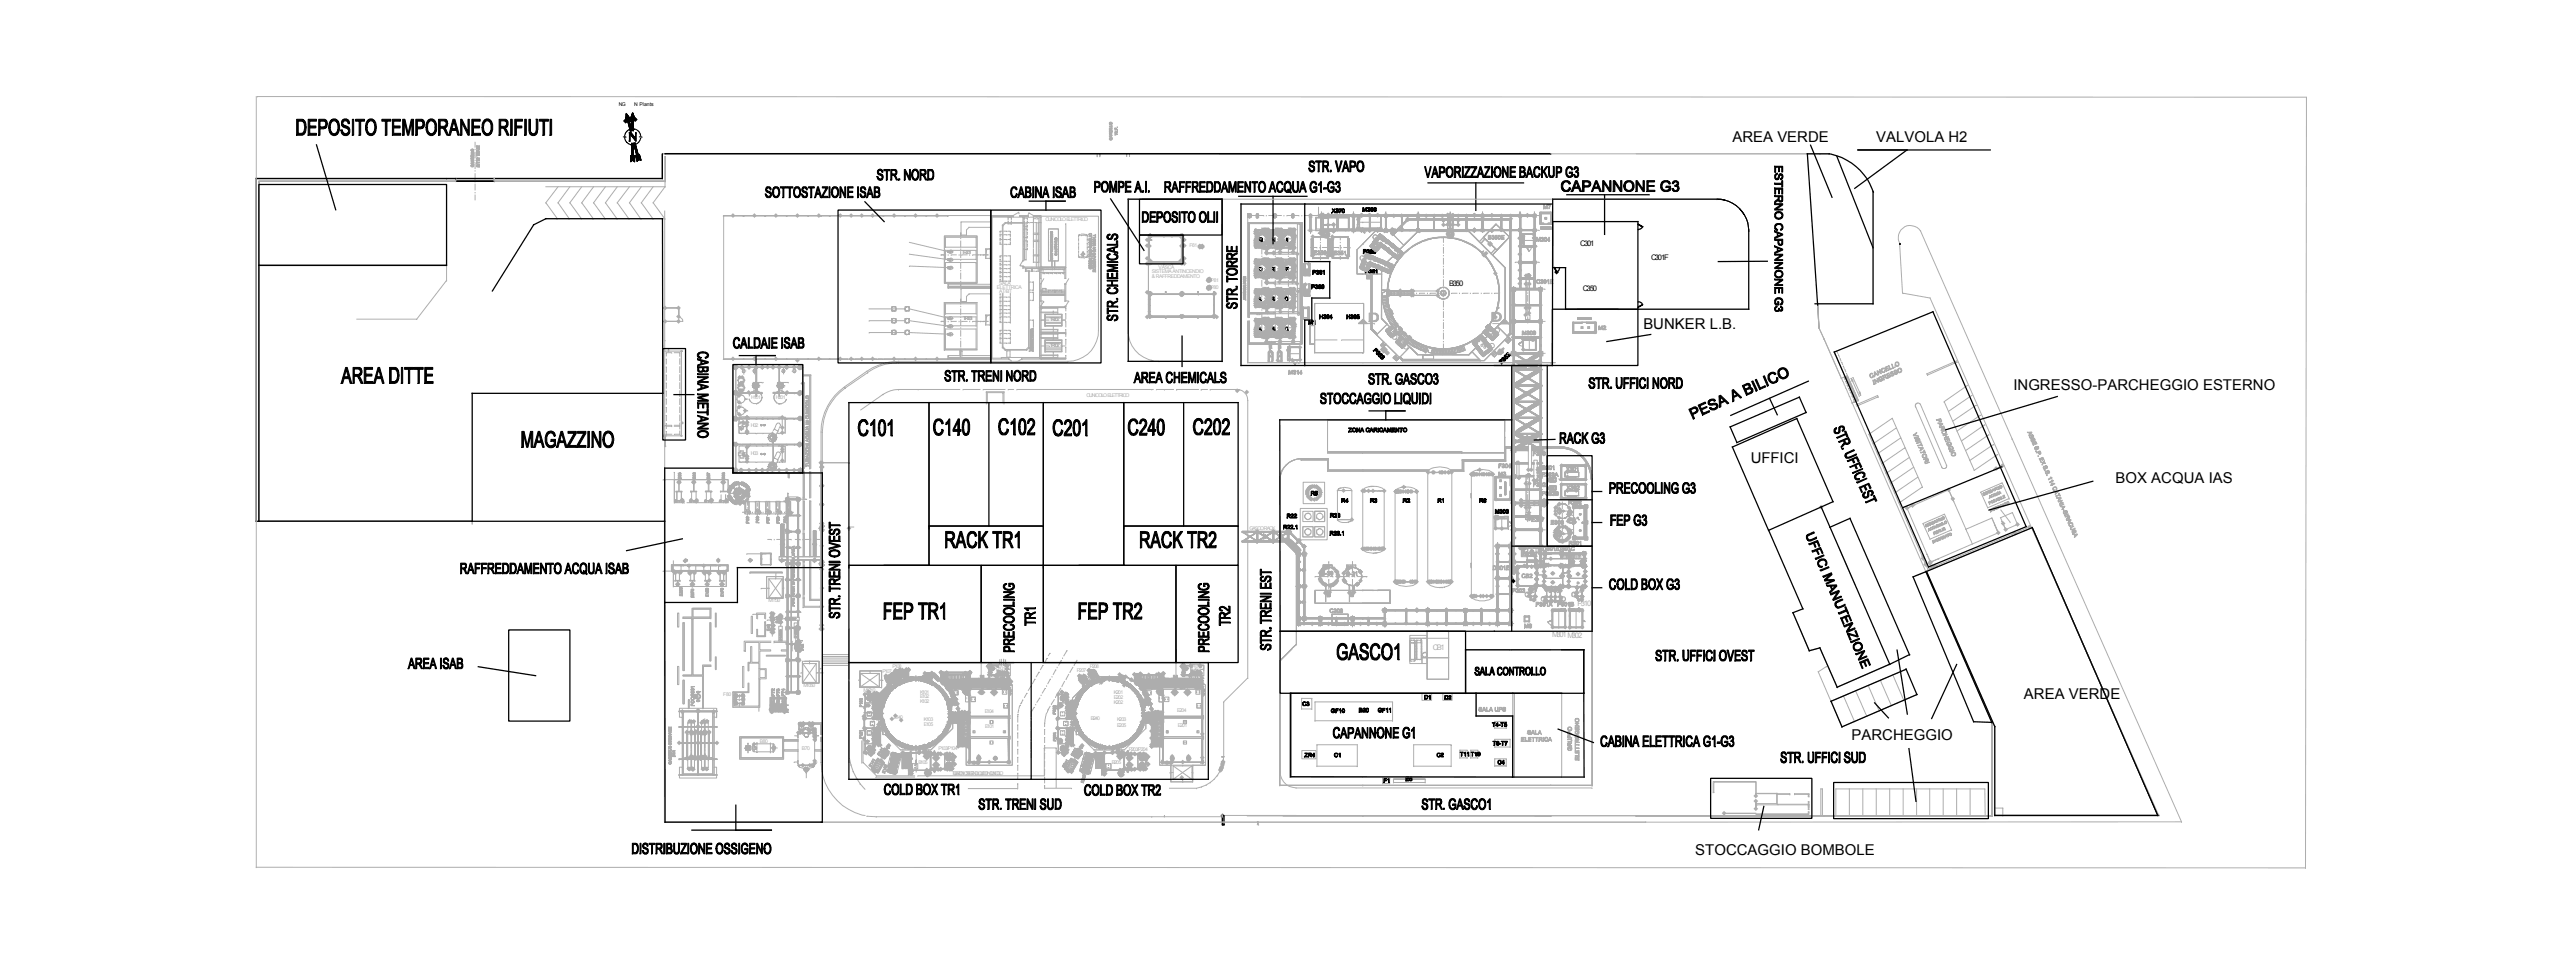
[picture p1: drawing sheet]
<svg xmlns="http://www.w3.org/2000/svg" width="2122mm" height="799mm" viewBox="0 0 2122 799" stroke-linecap="round" stroke-linejoin="round" font-family="sans-serif">
<defs><g id="words">
<g font-size="12.3">
<text x="1428" y="117">AREA VERDE</text>
<text x="1546" y="117">VALVOLA H2</text>
<text x="1354" y="271">BUNKER L.B.</text>
<text x="1659" y="321">INGRESSO-PARCHEGGIO ESTERNO</text>
<text x="1443" y="381">UFFICI</text>
<text x="1743" y="398">BOX ACQUA IAS</text>
<text x="1668" y="576">AREA VERDE</text>
<text x="1526" y="609">PARCHEGGIO</text>
<text x="1397" y="704">STOCCAGGIO BOMBOLE</text>
</g>
<g font-size="6.3">
<text x="1302" y="202">C301</text>
<text x="1361" y="214">C301F</text>
<text x="1194" y="236">B350</text>
<text x="1304" y="240">C350</text>
</g>
<g font-size="6.3" fill="#adadad">
<text x="1300" y="499">P310</text>
<text x="1279" y="525">M301M302</text>
<text x="1181" y="535">CB1</text>
</g>
<g font-size="4.2">
<text x="510" y="87">NG</text>
<text x="523" y="87">N Plants</text>
</g>
<g font-size="4.2" fill="#adadad">
<text x="862" y="182">CUNICOLOELETTRICO</text>
<text x="980" y="204">F61</text>
<text x="793" y="209">TR201</text>
<text x="955" y="222">VASCA</text>
<text x="949" y="225">SISTEMA ANTINCENDIO</text>
<text x="949" y="228">&amp; RAFFREDDAMENTO</text>
<text x="998" y="232">P81</text>
<text x="822" y="238">ELETTRICA</text>
<text x="823" y="235">SALA</text>
<text x="998" y="238">P80</text>
<text x="823" y="241">AT/BT</text>
<text x="794" y="264">TR101</text>
<text x="865" y="264">TR202</text>
<text x="865" y="286">TR102</text>
<text x="619" y="329">H101</text>
<text x="639" y="328">H201</text>
<text x="895" y="327">CUNICOLOELETTRICO</text>
<text x="619" y="351">H02</text>
<text x="619" y="375">H03</text>
<text x="1030" y="436">GASCORACK</text>
<text x="633" y="496">M1130</text>
<text x="735" y="550">P108</text>
<text x="821" y="552">D101</text>
<text x="898" y="550">P208</text>
<text x="982" y="552">D201</text>
<text x="727" y="554">P107</text>
<text x="888" y="554">P207</text>
<text x="662" y="565">M1050</text>
<text x="712" y="570">M1010</text>
<text x="596" y="573">F80</text>
<text x="758" y="575">E102</text>
<text x="758" y="571">K101</text>
<text x="918" y="575">E202</text>
<text x="918" y="571">K201</text>
<text x="758" y="579">K102</text>
<text x="918" y="579">K202</text>
<text x="811" y="587">E104</text>
<text x="970" y="586">E204</text>
<text x="737" y="592">B140</text>
<text x="761" y="594">K103</text>
<text x="899" y="592">B240</text>
<text x="921" y="594">K203</text>
<text x="761" y="598">E105</text>
<text x="812" y="599">E101</text>
<text x="921" y="598">E205</text>
<text x="971" y="599">E201</text>
<text x="626" y="611">B80</text>
<text x="661" y="618">B70</text>
<text x="773" y="618">P103/P104</text>
<text x="930" y="618">P203/P204</text>
<text x="757" y="629">B105</text>
<text x="916" y="629">B205</text>
<text x="784" y="638">TUBAZIONI OSEOIQIDINUICL</text>
<text x="796" y="638">SIGNL UO CNOO</text>
</g>
</g></defs>
<g fill="none" stroke="#adadad" stroke-width=".82">
<path d="M211 79v635M212 80h1689M1901 80l-1 635M391 117v4M391 123h.1M391 125v5M391 132h.1M391 134v5M546 127h2M548 129v20M904 127v2M906 127v2"/>
<path d="M928 127v2M931 127v2M1005 127h273M1278 127h229M1348 127h152M213 152h155M368 150l-155-1v280M368 149l7 1M368 152v79l-25 32M375 147v2M391 141h.1M391 143v5"/>
<path d="M391 150h.1M391 152v4M391 158v1M407 147v2h141v5l-10 13M450 154h98M460 154l-10 13M470 154l-10 13M479 154l-9 13M489 154l-10 13M499 154l-10 13M509 154l-10 13M519 154l-10 13"/>
<path d="M529 154l-10 13M538 154l-9 13M391 161v4M450 167l9 13M460 167l9 13M470 167l9 13M479 167l10 13M489 167l10 13M499 167l9 13M509 167l9 13M519 167l9 13M529 167l9 13"/>
<path d="M538 167l10 13M548 174v115M596 177v119h8M604 177h-8l8 1M604 178h-8M604 177l8 1M613 177v1zM613 177v1h-9h8M613 177h9l-9 1M613 178h9M630 177l1 1zM630 177h-8l8 1"/>
<path d="M639 177l-8 1h8M639 178h-8M640 177l8 1M640 178h8M648 177l1 1zM648 178h-8M657 177h-8l8 1M657 178h-8M657 177h9l-9 1M666 177v1zM666 177v1h-9M674 177l-8 1h9"/>
<path d="M674 178h-8M675 178h8M675 177h2l-2 1M677 177l6 1M683 177l1 1zM684 177h8l-8 1M693 177l8 1M693 178h8M701 178h-8M710 177h-8l8 1h-8M710 178h9M719 177h-8l8 1"/>
<path d="M719 177l9 1zM728 177v1zM728 177h9l-9 1M728 178h9M745 177l1 1zM745 177h-8l8 1M745 178h-8M754 177l-8 1h8M754 178h-8M755 177l8 1M755 178h8M763 177l1 1z"/>
<path d="M763 178h-8M772 177h-8l8 1M772 178h9M773 177l8 1zM781 177v1zM781 177l35 1M816 177l-35 1M816 178v58h-35v1h35M831 179h2v2M831 179v2M835 178l-19-1v119h15l2 1M835 178h-18v117"/>
<path d="M835 178h.1M839 175l-4 2M839 175l1 1M840 178h3v37M843 179h-25v116M843 179h2M844 178v37h-1l-2 3M844 178h3M844 180h3v1M844 180v1M846 179h2M847 178h.1"/>
<path d="M848 175l-1 3-7-1M848 176l4 1h6v119h-16M849 179h3M852 178h5M853 179h2M856 179h2M857 178v42M858 178h47v94a25 25 0 0 1-25 26l-46-1M1028 177v-1h3v3h-3v-1M1028 176h3v3h-3M1028 176v85M1028 178l1-1v1"/>
<path d="M1029 177h2v1h-2M1029 177h1v1h-1zM1029 178h.1M1029 177h.1M1029 177l-1-1v3h1h-1M1029 177v1M1029 178v1M1029 178l1 1M1029 178v1h1v-1M1029 178h1M1029 177h1M1030 178h.1"/>
<path d="M1030 177h.1M1030 176l-1 1M1030 177v1M1030 176v1M1030 176h-1v1M1030 176v1v-1h-1v1M1030 178v1M1030 178v2M1030 178l6-1v2h1v-1M1030 177l1-1v3h-1h1M1036 177v1h1h-1v-1h1zM1036 176h-1v3h1h-1"/>
<path d="M1036 177v2h1v-1M1036 176v1v-1h1v1M1036 176h1v1M1036 179v1M1037 177l4 1M1037 179h.1M1037 176v3M1037 178v1l-1 1M1037 177v1M1037 176v1M1044 177v1M1046 177l4 1"/>
<path d="M1050 177h1v1h-1zM1050 176v3M1050 177v2h1v-2M1050 178v2M1050 178l1 2M1050 178v1h1v-1M1050 177v1M1050 176v1M1051 176l-1 1v-1h1v1M1051 176v1M1051 177v1M1051 178v1"/>
<path d="M1051 177v-1h-1v1M1051 176h1v3h-1h1M1056 177l-5 1M1058 177v1M1065 177v1h1h-1v-1h1zM1065 177l-5 1M1065 179h-1M1065 176h-1v3h1M1065 178v1v1l1-1v-1M1065 176v1M1066 176v3M1066 176v3h-1v-1"/>
<path d="M1066 177v-1h-1v2M1066 178v1h-1v-1M1070 178l-4-1v1M1073 177v1M1075 177l4 1M1079 179v-3h2v3h-1h1M1079 177h1v1h-1h1v-1zM1079 177v13h-1M1079 177v1M1079 178v12h1M1080 176v1M1080 177v13h-1v-12"/>
<path d="M1084 179h4M1085 180h26v8h-26zM1087 171v7M1088 177h1v1h-1h1v-1zM1088 178l-8-1v13M1088 179h-4v11h4h-4M1089 177v15M1089 175v1M1089 177v1h1l-1-1v15v-14M1089 177h1h-1M1089 177h1h-1v1h1h-1zM1089 179h1"/>
<path d="M1089 178v14M1090 177v-1h-2v3M1090 178v1h-1h1M1090 177h4zM1090 179h-1M1091 179h3M1091 178h3M1091 177h3M1094 179h-3M1094 180h-3M1094 178h-3M1094 177h-3"/>
<path d="M1095 179h7M1095 177h20v1h-6M1095 177h21v1M1095 177h21M1095 178h.1M1095 177h21v1h-21M1095 177h20M1095 177h1v1h-1zM1095 178h1zM1096 178h13M1102 177v1h1h-1v-1h1zM1102 178v11h1v-11"/>
<path d="M1103 179h9v10M1103 178v11h-1M1108 177h1v1h-1zM1109 178h.1M1114 178v1h1M1114 177v-1h3v1M1114 178v1h1h-1M1115 177h1v1h-1zM1115 175v1M1116 177h53M1116 177v1M1117 178v1h-1"/>
<path d="M1117 177v-1h-3v1M1117 179h-1M1119 178v7M1119 179h.1M1119 179h1l-1 1zM1120 179h.1M1119 180h.1M1120 179v1M1120 178v10v-10M1122 177v1zM1122 178h.1M1123 177h-7v1"/>
<path d="M1123 177h-7v1h7M1123 177h-7M1123 178h5M1123 177h19v1M1123 177h19v1h-19M1128 178h-5M1129 177v1zM1129 178v11M1129 178h.1M1129 178v12v-12v11v-11M1129 178h6M1135 177h1v1h-1z"/>
<path d="M1135 178h1M1135 177l1 1M1136 178h6M1138 178v10M1138 178v10v-10M1138 178v5M1141 177v-1h2v1M1141 178v1M1142 177v1h1h-1v-1h1zM1142 178v11M1142 178v11h1v-11M1142 177h27v1h-27z"/>
<path d="M1142 175v1M1142 177h51M1142 178h6M1142 178h.1M1142 177v1M1142 178h-6M1142 177h27M1143 179h.1M1143 178v1M1148 177h1v1h-1zM1148 178h1zM1149 178h6v11h1v-11h-1"/>
<path d="M1155 177h1h-1l1 1h-1zM1155 178h7M1162 177v1zM1167 178v1h1h-1M1168 177h1v1h-1h1v-1zM1168 178v11h-12M1168 178v11h1v-11M1169 175v1M1169 177v1h-7M1169 177h24M1169 179h1M1170 178v1h-1"/>
<path d="M1170 177v-1h-3v1M1175 177h1v1h-1zM1175 178h1zM1182 177v1zM1182 178v12v-12M1182 178h.1M1182 178v11v-11v11M1182 178v11v1M1188 177h1v1h-1zM1188 178h1zM1193 177h4zM1193 177h-24v1h24v3h-11"/>
<path d="M1193 177h-24v1M1193 178v3v-4v4h-11M1193 177h2v1h-2M1193 177h2v1v-1M1193 177h2M1194 178v1h1M1194 179h1M1194 177l2-1v1M1195 177h1h-1v1h1h-1zM1195 178v3h-2M1195 178v3M1195 175v1"/>
<path d="M1195 177v1h2M1195 177h-2M1195 177h2M1196 178v3h1M1196 178v1M1196 177l-2-1v1M1196 179h.1M1197 177h-2v1M1197 177h-2v1h2h-2v-1M1197 177h-2M1197 178v3M1201 177h1v1h-1z"/>
<path d="M1202 178h-5v3h11M1208 177h1v1h-1h1zM1208 178h-6M1209 178h-1h1M1209 178h-1M1209 178v11h-1v-11v11h1v-11h6M1209 178v11l-1 1M1209 178h6M1215 177v1zM1215 177v1M1221 178v1M1221 177v-1h2v1"/>
<path d="M1221 177h1v1h-1h1v-1zM1221 178v11h-12M1222 177h31v1h-31zM1222 175v1M1222 177v1h7M1222 177v1h-7M1222 178h.1M1222 178h-7M1222 177h-25M1222 177h-25h25v1h-25h5M1222 177v1M1222 177h31"/>
<path d="M1222 178v11M1222 178v11h-1v-11v11M1223 178l-1 1h1M1223 177v-1h-2v1M1223 178l-1 1M1229 177h1h-1l1 1h-1zM1229 177v1h1h-1M1230 178h7M1237 177h1v1h-1zM1237 178v11l1 1M1237 178v11h1v-11M1238 178v11"/>
<path d="M1238 178h-8M1245 177v1zM1245 178h-7M1245 178h.1M1245 178h8M1252 177v-1h2v1M1252 178v1M1252 177v1h1v-1zM1253 177h12v1h-12zM1253 175v1M1253 177v1h5M1253 177v1"/>
<path d="M1253 178h-8M1253 177h-31M1253 177h12M1253 178v11h-1v-11v11M1253 178v11M1254 178v1h-1h1M1258 177h1v1h-1zM1258 178h-5M1259 177v1M1259 178h5M1263 177v-1h3v3h-1M1263 178v1h1"/>
<path d="M1263 178v1h1h-1M1264 178h1v11h-1zM1264 177h1v1h-1h1v-1zM1264 178h1M1264 178h1v11M1264 178v11M1264 175v1M1265 177l3 1M1265 178h-1M1265 177l-1 1M1266 179h-1M1269 175h1v10h-1z"/>
<path d="M1269 175h1v1v-1M1270 175h8v1h-8zM1273 179h1v1h-1zM1278 175v1zM1278 175v10M1278 175v1M1278 175h1v10h-1M1415 164h-485v108M450 180h98M749 200l33 7M778 194h27v39h-27zM779 195v9"/>
<path d="M792 192v2v-2M792 196h.1M792 198v5M792 183v11h4v-5l3-2h17M804 195l-25 1M804 196v8M816 183h-24M824 200v1h2M824 196v2M824 191v1M824 197h2M824 190l2 1"/>
<path d="M826 185v47M826 194l-2-1v2M827 186v46M827 193l3 1M827 197h3M827 190l3 1M831 182v2l2 1M831 193l2 1M831 197h2M831 190h2v2M833 200v1M833 196v2"/>
<path d="M833 193v2M833 182v2M843 184h-14l-2 2M843 184l-15-1-2 3M843 183l2 1M844 188h3v2M844 186v1h3M844 182v2M844 195v1h3M844 191v2M844 189v1M844 198h3v2"/>
<path d="M844 198v2M844 184v30h2M846 184v30M846 183l2 1M847 186v1M847 182v2M847 195v1M847 191v2M849 183l3 1M852 190v2h1M852 193v2M852 196v2h1"/>
<path d="M852 180v2M852 183v3M852 187v2M852 199v2M853 183l2 1M853 180h-1M853 193h-1M853 199h-1M854 183v37M855 180h1v2M855 193h1v2M855 199h1v2"/>
<path d="M856 183v37M856 183l2 1M856 192h-1M856 196v2M856 183v3M856 187v2M856 190v2M856 198h-1M864 188h8v27h-8zM878 184v36M889 197v1M890 194h-1v1"/>
<path d="M890 193l-1 1M891 193h3M894 194h-3M895 193l1 1h-1M896 197v1M896 194v1M945 197l4 1h-4l4-1zM946 194v8M946 198v4M946 194v3M946 195h.1M947 194v1"/>
<path d="M947 194h-1v1l1 1M947 194v3v-3M947 198v4v-4M948 195h11M948 194v4M948 196v-1v1M948 194v3M949 195h10M949 194h-1M959 194h-10M959 194v1M960 195h5"/>
<path d="M960 194h5M965 195h-5M965 194v1M966 195h8M973 195h1M974 198v1M974 198v4M974 194h-8M974 194v3v-2M974 195h-8M974 194h-1M974 194v1"/>
<path d="M974 194v3M974 194h1v1l-1 1M975 195h.1M1007 185v113l-52-1M1029 183h44v1h-44zM1030 184h-1M1035 191l1 3M1035 192v-3l2 5M1035 194l1 1M1035 194h.1M1035 189h-1l1 1M1036 198l-1 2v1"/>
<path d="M1036 189l1 4M1036 197l-1 1v2M1036 196l-1 1M1036 196l-1-1v3M1036 195l-1-3v4M1036 199l-1 2v3h4M1036 199l-1 3M1037 189l1 3M1038 189h-3h5M1039 189h1M1039 192v-3h-1l1 3M1040 197h-6"/>
<path d="M1040 188v3M1040 193v1M1040 196v4M1040 192h.1M1041 192v-3h3l-2 4M1041 189h-1v3M1042 197h.1M1042 189l-1 3 1 1M1043 200l2 4h-1M1043 189l-1 4M1044 194l1-3v-2a6 6 0 0 1-1 6M1044 199l1 3v2"/>
<path d="M1044 195h.1M1044 198l1 3v2M1044 199h.1M1044 189h1l-2 5M1044 197l1 1v2l-1-2M1044 197h1v3l2-2M1045 189h1M1045 192v5M1045 195l-1 1M1045 200v1M1045 194l-1 1M1045 195v9"/>
<path d="M1045 194l2 1M1045 192v-1l2 3M1046 189l2 4M1046 197h-1v1l1-1M1046 197h.1M1046 198h1M1047 198l-2 3v1l2-3M1047 195l-2-3v3l1 1M1047 199v1M1047 189h-2l3 5M1047 194h.1M1049 197h-5"/>
<path d="M1049 189h2h-6v7M1049 192v-3h-2l2 4M1050 189v3M1051 197h.1M1051 188v3M1051 193v1M1051 196v4M1052 189l-1 3M1053 189l-1 3M1053 193l2-4h1l-2 5M1054 193v1M1054 189h-3v3"/>
<path d="M1055 199l1 2v3h-2M1055 195l1-3v3v-1l-1 1M1055 198l-1 1 2 4M1055 196l1-1v3l-1-1M1055 198l1 2v1l1-2M1055 189h-1l-1 3M1055 197h1M1056 189v2l-2 3M1056 192v-1l2 3M1056 197v1M1056 192l1 3M1056 195v1"/>
<path d="M1057 189h-2M1057 197h-4M1057 198h-1v2v-1M1057 189h3v3M1057 197h-1v7h1M1057 196l-1-1v2M1057 197v1M1057 198l-1 2M1058 200l-2 2M1058 194h.1M1058 189l2 4M1058 200h1"/>
<path d="M1059 200l-3 4h5M1059 194l-3-5a8 8 0 0 0 1 6M1060 197h.1M1061 189v3M1061 189h-5h1l2 4M1062 188v3M1062 193v1M1062 196v4M1062 189h-2M1063 189h-1v3M1063 193l2 1M1064 189h-1l-1 3"/>
<path d="M1065 200l2 4M1065 189l-1 4M1065 200l2 2M1065 194l2-3v4M1065 194l1 1M1066 199l1 2v3h-3M1066 198l-1 1M1066 189h-2l-1 3M1066 197l1 1v2M1066 198l1 2v1M1066 196l1-1v3M1066 189h1v1"/>
<path d="M1067 197h-1M1067 191v-2l-2 5M1067 192l-1 3M1067 194l-1 1M1067 189h-1l-2 4M1067 197v1M1067 199v1M1068 197h-6M1072 184h1v98h-1zM1072 184h1M1079 191h2M1079 189h1v1h-1h1v-1z"/>
<path d="M1079 188v3h2v-3l-1 1M1080 190v2M1082 197h-2v14h2M1082 197v-2h12v2h2v14h-2M1082 197h-2M1082 198v12M1082 195h12v17h-12zM1082 197v13M1082 197v-2h12v15M1082 197v1M1088 193l2 1M1088 194v4"/>
<path d="M1088 200h.1M1088 192h1h-1h1zM1088 190h-8M1088 192h-2M1089 189v1zM1089 192h.1M1089 193v1M1089 189h1h-1v1h1h-1zM1089 191h1v2h-2v-2M1089 192h2a2 2 0 0 1 3-1 2 2 0 0 1 0 3 2 2 0 0 1-3-1v-1M1089 189l1 1M1089 189h1"/>
<path d="M1090 190h-1M1090 190l1 1v-14l-1 14M1090 189h-1M1091 190h3M1091 185h3M1091 193v1M1091 193h.1M1091 189l3 1M1091 189h3M1092 191h-1M1092 195h.1M1092 191l-1 1"/>
<path d="M1093 195h.1M1094 190l5 1zM1094 190h-3l3 1M1094 192h.1M1094 197h2v14h-2M1094 197v13M1094 185v5M1094 185l1-8v13M1094 185h-3M1094 192v1M1094 189l-3 1M1094 189h-3"/>
<path d="M1095 190h4M1095 185v6M1095 189h4M1095 189l1 1zM1097 197v14M1098 195h13v17h-13zM1098 198v-1h-1v14h1v1h13v-1M1098 197v13M1099 190h-4M1099 189l-4 1M1099 189h-4M1099 190v-5h-5h5v6"/>
<path d="M1099 190l17-1v1h-17h13M1099 189h3M1102 189h-3M1102 189v1zM1102 189v-11v11h1M1103 189h13v-11v11h-1v-11v11M1105 200h.1M1105 195v2M1108 189h1v1h-1zM1111 197h1v14h-1M1111 195v2M1111 197v-2h-13v2"/>
<path d="M1111 198v12M1111 197h.1M1111 197v13M1111 195h-13v16M1112 190h-13h16M1112 197v14M1114 190v1h3v-1M1114 190v1l3-1M1114 189l1-1-12 1M1115 189h1v1h-1zM1115 188h-1v1M1115 191v1"/>
<path d="M1115 189v1M1116 190h.1M1116 190l7-1h-7v1h7M1116 190l-17-1h17v1M1116 190h-1M1116 188h1v1M1116 189l1-1v1M1116 190h7M1116 189h7M1117 191h-3M1118 185h2v3h-2zM1119 188h4z"/>
<path d="M1119 183v-5v10l4 1M1119 183h9M1119 183v6M1119 180h1l-1 1zM1120 180h.1M1120 188h-1h1M1122 189v1zM1122 190h1M1122 188l1 1M1123 188v1M1123 190h-1M1123 189h-7v1h6h-6"/>
<path d="M1123 189h-7M1123 190h-7M1123 188h5h-5l5 1M1123 189l45 1h-25M1123 189h19v1h-19M1123 189h5M1123 190h18M1124 190l1 2-1-2M1126 190l-1 2M1127 188l-1 1M1128 188h-5M1128 188l-5 1"/>
<path d="M1128 189h-5M1129 189v1zM1129 188h9zM1129 188h9h-9l9 1M1129 183h9M1129 189h12M1131 195l1 2M1132 194a1.9 1.9 0 0 1 3 2M1133 191l-10 10M1134 200l2 2-2 3-3-3zM1134 198l-2 2M1134 198l-1 1"/>
<path d="M1134 197h.1M1134 198l4 3M1135 195h.1M1135 189l1 1zM1135 194a1.9 1.9 0 0 1-2 3 1.9 1.9 0 0 1-1-3l2-1 1 2M1136 196l-2 2M1137 194v1v-1h1M1137 195l18 13-3 4 3-4 1 1 3-2M1137 194l18 15M1138 197l2 2M1138 194l-2 2 2-1M1138 183v-5v10"/>
<path d="M1138 188l-9 1M1138 183v5M1139 196l-1 1 2 2 1-2M1141 188v1M1141 190h-18M1141 189h-12v1M1142 189h1h-1v1h1h-1zM1142 189h27v1h-27zM1142 189h1v-11v11M1142 189v1h26M1142 189v1M1143 188v1"/>
<path d="M1143 199h-2l1 1 1 1v-2M1143 190h25M1143 189h12M1146 190v1M1146 190l2 2M1147 189l1-1 1 1M1148 189l1 1zM1148 190l1 1M1149 189l-1-1-1 1M1150 190l-2 2M1151 190l-3 4M1155 189v1h1h-1l1-1z"/>
<path d="M1155 187l-3 2M1155 186l-3 3M1155 185l-4 4M1156 189l-1 1M1160 180v1M1160 181l-4 5M1160 181h8M1162 189v1v-1zM1167 190v1h1l-11 11-12-12h-12l-15 16v20h21M1167 191v-1v1h1M1168 189h1v1h-1h1v-1zM1168 180h-8l-4 5"/>
<path d="M1168 181h-8M1168 188h-1v1M1168 189h1zM1169 190h24h-24M1169 190h24M1169 189l-1 1h25M1169 190h-1M1169 181h13M1169 189l1-1v1M1169 189h13v1M1170 200h-1M1175 198h-2"/>
<path d="M1175 189l1 1zM1177 197h2M1182 189v1zM1182 180l-13 1M1182 181h-13M1182 189h-13M1182 180l11 1M1182 189h11h-24v1h24M1184 196h-2M1187 196h1M1188 189l1 1zM1190 195v5"/>
<path d="M1190 185v-4v4M1190 181h12M1191 196h2M1193 182v3M1193 185h4M1193 185h-3h3v6M1193 185v6M1193 191h-25l-15 15M1193 189h-11M1193 182v3h4M1193 190h2M1193 189h2v1h-2h2"/>
<path d="M1193 190l4 1M1193 191h4M1194 191h.1M1195 195a1.9 1.9 0 0 1-2-3 1.9 1.9 0 0 1 3 0 1.9 1.9 0 0 1-1 3M1195 189v1h1h-1v-1h1zM1195 180l-2 1M1195 189l-1-1v1M1195 196a44 44 0 0 0-32 8M1195 182v7M1195 182v3M1195 185v4h1v-4M1195 185v4h-2"/>
<path d="M1195 189h1zM1195 189h2M1195 189v1M1195 190h.1M1196 188v1M1196 182v3M1196 189h1M1196 196h2M1197 191h-4M1197 180l-1 1M1197 189h-2v1h2h-2h2M1197 189h-2v1"/>
<path d="M1197 182v3h5h-5M1197 182v3M1197 185v5v-5M1197 180l11 1M1197 181v-4v4M1197 191h14l29 29v42l-10 10M1197 189h11l1 1M1201 197h1M1201 189h1v1h-1zM1202 181l-12 1M1202 182v3M1202 181v4"/>
<path d="M1204 198l5 1M1205 198l2 1M1208 189h1l-1 1h1v-1zM1208 189h-11M1209 181h12M1209 180l12 1M1209 200a42 42 0 0 1 15 11M1211 191l29 29M1215 189v1zM1221 190v1l2-1M1221 190v1M1221 189h1v1h-1h1v-1z"/>
<path d="M1221 181h-12M1221 188v1M1221 189v-1v1M1221 190h-24h18v-1v1h6M1221 190h1M1222 189h31v1h-31zM1222 191h.1M1222 189l31 1M1222 189h-25h25v1h-25h24M1222 189v1M1222 190v-1h-1h1l-1 1M1222 180l15 1"/>
<path d="M1222 181h15M1222 188h1v1M1222 190h30M1223 190v1M1224 197l-4 3M1229 189h1h-1l1 1h-1zM1229 190h.1M1230 189l-1 1M1233 185l-4 4M1233 185l-14 14M1237 189v1h1v-1zM1237 181h-15"/>
<path d="M1237 188l-4-3-4 4M1237 189h-15M1238 181h6M1238 180l7 1M1238 189h14M1239 190l5 5-10 11-11-11 5-5-5 5 5 6M1244 195l-14 15M1244 181v8v-8l1-1v9M1244 181h-6M1245 189v1zM1245 190v85h-1v-85v85h1M1245 180l-1 1"/>
<path d="M1252 190v1M1252 189h1v1h-1zM1252 190h1v26h-1zM1252 196h1zM1252 188v1M1252 197v5M1252 190h-30M1253 189v1M1253 189v1h11M1253 189h11M1253 190v26M1253 190l-1 6"/>
<path d="M1253 190h.1M1253 196h.1M1253 196h-1h1M1253 188h1v1M1253 191h1M1253 190v25M1254 190l-1 1M1254 192v11v-11h10v10v-10zM1254 194h1v1zM1254 195h1v1zM1254 193h10zM1254 193v7"/>
<path d="M1254 193h1h9M1255 195h.1M1255 194h.1M1255 195v1M1255 194v1M1256 193v10M1263 190l1 1M1263 191h1M1264 193v9M1264 193v5h-10M1264 189h1v1h-1h1v-1zM1264 190h1v26h-1z"/>
<path d="M1264 188h-1v1M1264 189h-11v1h11M1264 189h1v1M1264 189h-11v1M1264 190h-11M1264 190v13M1264 190v12M1264 196h1zM1264 196h1h-1M1265 190h3M1265 189h-1M1265 190h-1"/>
<path d="M1265 189l1-1v3h-1M1265 190v26M1266 191h-1M1269 185h1v-1v1M1270 184h2v1h-2zM1272 185h4M1276 184h2v1h-2zM1276 185h2v-1v1M1278 188h-9v-1h9v1M1278 187h-8v1h8M1278 184v1M1278 187v2"/>
<path d="M1334 182l-55 1M213 218l155 1M749 219l33 1M749 209l33 5M776 210h2M779 214h25M779 204h25M779 216v17M779 206v8M779 210h-3M781 207h.1M781 214h.1"/>
<path d="M781 207v1M781 208h2M781 214l2 1M781 208h1M781 207h1M781 214h1M781 213v1M781 213l1 1M781 220h.1M781 220h1M781 210h.1M782 208h.1"/>
<path d="M782 214h.1M782 207h.1M782 207h3a1.4 1.4 0 0 1-2 1 1.4 1.4 0 0 1 0-2 1.4 1.4 0 0 1 2 1M782 207a.6 .6 0 0 0-1 0 .6 .6 0 0 0 0 1l1-1M782 214h3a1.4 1.4 0 0 1-1 1 1.4 1.4 0 0 1-1-2 1.4 1.4 0 0 1 2 0v1M782 214v-1a.7 .7 0 0 0-1 1 .7 .7 0 0 0 0 1 .7 .7 0 0 0 1-1M782 207v1M783 206l-2 1M783 213h-2M783 220h-2M784 207a1.1 1.1 0 0 0-2-1 1.1 1.1 0 0 0 0 2 1.1 1.1 0 0 0 1 0l1-1M784 214a1.1 1.1 0 0 0-2-1 1.1 1.1 0 0 0 0 1 1.1 1.1 0 0 0 1 1l1-1"/>
<path d="M788 210h-4M790 210h.1M792 205h.1M792 207v5M792 214h.1M792 216v5M797 210h-5M799 210h.1M804 216h-25M804 206h-25M804 216v16M804 206v8"/>
<path d="M805 210h9h-4M806 210h-5M808 210h.1M812 205h4h-3h-1v8M813 206l-1 7M816 205v8h-4M824 217v2M824 214v2M824 211v1M824 211h2M824 215h2M824 218h2"/>
<path d="M827 211h3M827 215h3M827 218h3M827 201h3M831 211h2M831 215h2M831 218h2M831 201h2M833 211v1M833 213v3M833 217v2M841 219h3v1"/>
<path d="M843 219v2M844 204v1l3 1M844 201v2M847 204v1M847 201v2M852 201v3M852 205v2M852 208v2h1M852 214v2h1M852 211v2M853 211h-1M855 211h1v2"/>
<path d="M856 201v3M856 205v2M856 208v2M856 210h-1M856 216h-1M856 214v2M857 220h-13M858 220h20v1h-20zM858 220v1M867 215v5M869 215v5M889 210v1l1 1"/>
<path d="M889 207v1M889 203v2M889 200v2M890 211l-1 1M891 212h3M892 208h1l1 1M892 208a1 1 0 0 1 1 0 1 1 0 0 1 1 1M893 207v5M893 211l-2-1v-1v1l2 1M894 211l-3 1M894 209v1M894 209l-3 1"/>
<path d="M896 212h-1M896 210v1l-1 1M896 207v1M896 203v2M896 200v2M945 217h4M945 217h4zM946 217v24M946 202v11M946 213v4v-2M946 213v4M946 216h.1"/>
<path d="M947 215v2M947 215v1M947 215v-2v4M947 203v4M947 216v1M947 207v4M947 217v1M947 203v9v-1M947 217v1l1-1M948 216h11M948 215h11M948 218h-1"/>
<path d="M948 217v1M949 217h27M949 217h27zM959 217l1 1v-1l-1 1zM959 216v1M960 216l5-1v2M965 216h-5M965 217l1 1M966 215h8v2M966 216h8M974 207v4M974 203v4"/>
<path d="M974 213v2M974 211v1M974 213v4M974 202v11M974 215l-8 1M974 213v4v-2M974 215v1M974 217v1v-1v1M974 203v9M974 217v1M975 215v2M975 216h.1"/>
<path d="M988 203h3M989 202v2M989 203v1M989 203h.1M989 203l1 1M989 203h2M990 203v1M990 202v2M991 203l-1 1M991 202v2M1035 204h-1h1M1035 216l1 3"/>
<path d="M1035 215l1 4 1-1M1035 214v6h1v1M1035 218l1 2M1035 218v1M1035 214l-1-1 1 1M1035 214v-1h-1l1 1M1036 214h-1l2 4M1037 200l-2 4M1037 214l1 3M1037 200h1M1037 200l-1 4M1038 214l1 3"/>
<path d="M1038 201l-1 3M1038 201h.1M1039 201l-1 3M1039 214h-3l1 3M1039 201v3h1h-5M1039 217v-3h6v1a4 4 0 0 0 2 5M1040 202h.1M1040 204v5M1040 211h.1M1040 213v5M1040 220h.1M1040 201v3h1"/>
<path d="M1040 214v3M1040 214h-5M1041 214l-1 3M1041 201l1 3M1041 217h1M1042 201l1 3M1042 214l-1 3M1042 200l2 4h-3v-3M1043 218h.1M1043 214l-1 3M1044 218l1-3v5M1044 205v3h-1v1h7"/>
<path d="M1044 219h.1M1044 208h.1M1044 219l1-3 2 3M1044 214l-2 4M1044 220l1-2v2l1 1M1044 205v3M1045 204l1 1M1045 214l1-1v1M1045 202v2M1045 220v8M1046 204l-1 1M1046 214l2 3"/>
<path d="M1047 200l-2 4h1M1047 204h2M1047 218l-2-4v1l2 4M1047 214l2 3M1048 200l-2 4h1l2-3M1049 214h-4l-2 4M1049 201v3h1v-3M1050 214h-1v3M1050 208h-6v1M1050 217h-1M1051 201v3M1051 204h-6"/>
<path d="M1051 214h-6v7h-1M1051 214h-1v3M1051 217v-3h1l-1 3M1051 208h-1v1h1M1051 202h.1M1051 204v5M1051 211h.1M1051 213v5M1051 220h.1M1051 201l1 3h-2M1052 214h3l-2 3M1052 201l1 3h-1"/>
<path d="M1052 217h1M1053 201l1 3h-1M1053 214l-1 3M1053 200l2 4M1054 200l2 4M1054 214l-1 3M1054 205v3h-3v1h18v23M1054 218l1 2M1055 219l1-3v2l1 2M1055 214h1l-2 4M1055 220l1-2v3h-1M1055 205v3h-1"/>
<path d="M1055 214l2-1v1M1056 215v1M1056 214v1l-2 3M1056 220v1M1057 204l-2 1M1057 214l-2-1v1M1057 214l2 4M1057 219l-1-3v4l1 1M1057 219h1M1058 218h.1M1058 214h-2l3 4M1059 200l-2 4h1l2-3"/>
<path d="M1060 204h-2M1060 217l-2-3h3v3M1060 214v3M1060 201v3h1M1061 214h1M1061 201v3h2v-3M1061 214h-5v1l2 4M1062 202h.1M1062 201v8M1062 211h.1M1062 213v5M1062 220h.1"/>
<path d="M1062 217l1-3h1l-1 3M1062 217h1M1063 201l1 3h-1M1063 214h-1v3M1064 201l1 3M1064 217l1-3h1l-2 3M1064 214h1M1064 217h.1M1064 200l2 4M1065 205v3M1065 208h-10M1065 208h1"/>
<path d="M1066 214h1l-2 4M1066 208h3M1066 205v3M1066 214v-1h1v1M1066 214l1-1v1M1067 204h-1M1067 216v2l-1 2M1067 215l-1 4M1067 214v1l-2 3v1M1067 218v3h-1M1067 220l-1 1M1069 208v-23h2v52h-2v-3"/>
<path d="M1069 208v1M1069 208h.1M1075 217h1v3M1076 217h2v4h-2zM1076 217h-1v7M1078 217h1v7M1078 218l1 6M1080 204h5M1080 211h2M1082 211v2M1082 212l12 1M1088 204h.1"/>
<path d="M1088 202v4M1088 208v1M1088 211v3M1090 204h4M1094 211v1h-12v-1M1094 211v2M1096 204h.1M1098 211v2M1098 213h13M1099 204h4M1105 211v3M1105 208v1"/>
<path d="M1105 202v4M1105 204h.1M1107 204h6M1111 211v2M1118 206v20h5M1121 212v1M1123 220l3 1M1123 219l2-4-3 5M1123 219l-1 2M1123 211h-1a2.3 2.3 0 0 0-1 2 2.3 2.3 0 0 0 2 2M1123 220l1-3 3 1-1 3-3-1M1123 211a1.9 1.9 0 0 1 2 1 1.9 1.9 0 0 1-2 2h1"/>
<path d="M1124 214h.1M1124 215l-1 2 1-2M1125 212h.1M1125 215l3 2M1125 212v2h-1M1126 212l-2 3M1126 210l1 1M1126 211v1v-1l21 8-2 5 1 1M1126 210l22 9-3 5M1127 210l-1 1M1127 213l3 1M1128 212l-1 1 3 1v-2"/>
<path d="M1129 217l16 7M1129 217l-1 2M1129 217l-3 5M1131 202l-1 1M1131 218h-1h1M1132 219h1M1132 218l1 1M1132 213v2h1v-1M1133 202l1-1 1 1v1h-2zM1134 206h.1M1134 205l-3-2 3-5-3 4 3 4M1134 206l4-5-4 5"/>
<path d="M1135 219v-1l1-1 1 1-2 2M1138 201l14 12M1138 202l-1 1 1-1M1138 215l2 1M1139 202l1 1-1-1M1141 204h.1M1142 217l-1 1v1h2v-1M1144 205h1v-1h-1h-1l1 2M1144 218l3 2-1 1-2-1zM1145 218h1M1148 220h1M1149 203l-1-1 1 1"/>
<path d="M1149 210l-7 7M1150 218l-1 2-1-1M1151 211v-1h1v1l-1 1M1151 205l-1 2-1-1 1-1 1 1M1151 208l2-1 1 2-1 1zM1152 213h1M1152 214l-1 2M1153 213l-5 7M1153 213l-4 7M1153 213l-3 4-2 4M1155 211l-1 1M1156 209a46 46 0 0 1 65-1l2-2-2 2 1 1"/>
<path d="M1156 210l-3 3M1159 207l-2 1M1162 205l-1 1M1166 202l-2 1M1190 202h.1M1190 204v4M1190 210v1M1190 213v4M1190 219v1M1209 200a43 43 0 0 0-32-3 45 45 0 0 0-17 9l-4 3M1209 200l2 1M1213 202l4 2"/>
<path d="M1214 202l1 2M1217 205l2 1M1220 207l1 1M1221 208a46 46 0 0 0-65 2l-1-2M1221 208l2 2 1-2M1223 210l-2-2 2 2M1224 210a48 48 0 0 1 10 43M1224 212l1 1M1224 211l4 6M1224 208l1 1M1225 209l-2 1M1227 215l2 4"/>
<path d="M1228 201h.1M1228 201l6 5M1229 219a34 34 0 0 1 5 13M1230 219v2M1232 205l-3 4M1252 216h1h-1zM1252 202l1 1zM1252 209l1 1zM1252 215v2M1252 216h-3M1252 216v6M1252 210v6"/>
<path d="M1252 203v6M1253 203h.1M1253 209l-1 1M1253 202l11 1M1253 216h11h-11zM1253 215h1v1M1253 217l11-1v13h-11v1h11M1253 216h11M1253 216v1M1253 216v22M1253 216h.1M1253 203v-13v26h-1"/>
<path d="M1253 217v12M1254 216l-1 1M1254 217h-1h1M1254 202v-2h1v3v-10l1 9M1254 203l10 1v-1h-10l4 1M1254 203v1h10M1258 203l2 4-2-3M1258 203h6M1258 203l1 1M1262 204l-2 3M1263 217h1h-1M1264 216h1z"/>
<path d="M1264 215h-1M1264 216h-11v22M1264 203h-11M1264 203l-11-1v1M1264 203l-11-1v1h11M1264 203v12M1264 203v13M1264 217v12M1264 202l1 1zM1264 209l1 1zM1264 203h1M1265 216h-1v22v-8"/>
<path d="M1265 215h1v2h-1h1M1265 215h1v2h-1M1265 216h3M1265 216v22v-22h-1v21M1565 201l3 40M1566 201a10 10 0 0 1 3-14 10 10 0 0 1 14 3l215 487M779 232l25 1M781 220v1M781 221l2 1M781 221h1M781 236h35v1h-35zM781 236v1h35"/>
<path d="M782 221h.1M782 220h3a1.4 1.4 0 0 1-1 2 1.4 1.4 0 0 1-1-2 1.4 1.4 0 0 1 2 0M782 220a.7 .7 0 0 0-1 0 .7 .7 0 0 0 0 1 .7 .7 0 0 0 1 0M782 220v1M784 220a1.1 1.1 0 0 0-2-1 1.1 1.1 0 0 0 0 2 1.1 1.1 0 0 0 1 0h1M792 223h.1M792 225v5M792 232h.1M792 234v2M816 237h-24v11M816 234h-35v2M816 236h-35"/>
<path d="M816 237v58M824 230v2M824 227v2M824 224v1M824 220v2M824 221h2M824 224l2 1M824 228h2M824 231l2 1M827 221h3M827 224l3 1M827 228h3"/>
<path d="M827 231l3 1M831 221h2M831 224l2 1M831 228h2M831 231l2 1M833 220v2M833 223v3M833 227v2M833 230v2M843 221h14v8M846 221h11v74l1-1M846 223h2"/>
<path d="M846 221v2M847 221h-2v3l2-1M848 223v63M848 223v66M848 221h2M849 239h-1M849 232h-1M850 223l-2 1M850 221v3M851 232h1v2M852 234v3M852 238v1"/>
<path d="M852 239h-1M853 221h-2v3l2-1M854 221h2M856 223l-2 1M856 221v3M857 229h1M858 234h-1v14M858 240h-1M858 239h-1M858 224l-1 1M858 222h-1M859 237h3v3h-3z"/>
<path d="M860 225h1M860 222v1M860 224v1M860 230l-2 4M861 222h-1M862 225h2M864 239v2M864 222h-2M865 225h2M866 239h-2M867 239h2v2M867 221v1"/>
<path d="M867 222h-2M869 225h2M869 221v1M871 222h-2M872 239h-2v2M872 225h2M873 239h2v2M874 222h-2M875 222h2v1M877 224v1h-2M877 234v7h-19M877 239h-19"/>
<path d="M877 240h-19M877 224l-19 1M877 222h-19M877 234h1M877 221v8M878 234v14M878 229h-1M878 221v8M881 230l-3 4M995 236h1M995 230h2M996 237h.1"/>
<path d="M996 238h1M996 230h.1M996 231h.1M996 237v1M996 230l1 1M996 236h.1M996 236l1 1M996 236l-1 1 1 1 1-1M996 230h1v1h-1M996 230h-1l1 1M996 236v1M996 230h1"/>
<path d="M997 237l-1-1v1v1M997 238h.1M997 230h.1M997 231h.1M997 238h-1M997 230v1M997 237v1M997 237v-1v1M997 237v1l-1-1M997 237h.1M1035 228l-1 1 1-1M1035 221v-1v1h1v1h-1v-1"/>
<path d="M1035 223v3l1-3M1035 240l1 3M1035 238h-1l1 1M1036 222l-1 2M1036 238l1 4M1036 224l-1 3v-1M1037 224l-2 4v-1M1037 238l1 4M1037 224l1 1-1 4M1037 225l-1 3M1038 238l1 3M1039 226l-1 2"/>
<path d="M1039 238v3M1039 225v4M1040 221h-6M1040 222v5M1040 226v3h-5l6-1v-3l-1 1M1040 231v5M1040 237v1M1040 240v4M1041 238v3M1041 225l1 4M1042 225h.1M1042 221h.1"/>
<path d="M1042 225l1 3M1042 238l-1 3M1043 224l2 4h-1l-2-3M1043 238l-1 4M1043 224v1M1044 224l1 3M1044 229v4M1044 233h.1M1044 233l-1-1v2h7M1044 223l1 3v2l6 1M1044 228l-3 1M1044 223l1 1v2l2-3"/>
<path d="M1044 238l-2 4M1044 220h1v4l1-2M1044 228v5l6-1M1045 238h1M1045 240l-1 3M1045 238l-2 4M1045 238h4v3M1045 238h6v3M1045 240l2 3M1045 238v7l1 1M1046 228l-1 1M1046 222h-1h-1"/>
<path d="M1046 221h-1v6l2-3M1046 238l2 4M1047 238l2 4M1047 224h1M1048 224l-3 4v-1M1048 225l-2 3-1 1M1049 221h-5M1049 238h3l-1 3M1049 225l-2 4M1049 226v2h-3M1050 228l2 1M1050 238v3"/>
<path d="M1050 225v3l-1 1M1051 221h.1M1051 226v2M1051 232h-1v2h1M1051 222v5M1051 228v1M1051 231v5M1051 237v1M1051 240v4M1051 225l1 3h1M1052 238h1l-1 3M1052 225h1l2 3h-1"/>
<path d="M1053 225l1 3h-1l-1-2M1053 238h1l-1 3M1054 224l2 4h-1v5M1054 238h1l-1 4M1054 224l2 3M1054 229v3h-3v2h18v-1v-1h-3M1055 223l1 3v3M1055 220h1v1h1h-4M1055 222h1v4M1055 222l1 2v2l1-3M1055 238h1M1055 232v1"/>
<path d="M1055 238h2M1056 221v2v-2v1h1M1056 224h.1M1056 226v1M1056 222v2l1-1M1056 240v5M1056 240v1l1 3M1057 228l-2 1M1057 238l2 4h1M1058 224l-2 3v2M1058 238h4v3M1059 224l-3 4 1 1"/>
<path d="M1059 225h.1M1059 225l-2 3 1 1M1060 221h.1M1060 225l-2 3 2 1M1060 238v3M1060 225v3h1v-2M1061 238v3M1061 228l-5 1M1061 238h-5l3 5M1062 222v5M1062 229h2M1062 231v5"/>
<path d="M1062 237v1M1062 240v4M1062 226v2h-1M1062 226l1 2M1063 238h-1M1064 225l1 3h-1l-1-2M1064 238h-1l-1 3M1065 224l2 4h-1l-2-3M1065 228l1 1M1065 238l-1 3M1065 232h-10M1065 229v3"/>
<path d="M1066 223l1 3M1066 223l1 1M1066 222l1 1M1066 221h.1M1066 221v1M1066 229v3M1066 238h1v1M1067 228v1l-1-1M1067 227v1M1067 221v6l-2-3M1067 222h.1M1067 240v1l-1 3"/>
<path d="M1067 238h-1M1068 221h-6M1069 237v3h2v-2M1071 240h-1M1074 224v2zM1074 224h1M1074 226h1M1075 227v-1v1h4v-1v1M1075 235l1-1h-1v7M1075 226h1M1075 224h4a1.8 1.8 0 0 1-2 2 1.8 1.8 0 0 1-2-1zM1075 225h1"/>
<path d="M1076 234h2v4h-2zM1076 234h-1v7M1076 235v2M1076 226h-1M1076 225v1M1076 238v2h2v-2M1076 226h.1M1077 226h.1M1077 225h2M1078 226h.1M1078 224h.1M1078 221v2h-2v-1"/>
<path d="M1078 224h1l-1 2M1078 234h1v7M1078 234l1 7M1078 235l1 6M1078 226h1M1079 226h-1M1079 224v2zM1079 224h-1a1 1 0 0 0-1 0 1 1 0 0 0-1 0l-1 1 1 1h2M1122 220h.1M1122 220v1M1122 220l1 1M1123 221l3 1"/>
<path d="M1126 227v1h4M1126 222h1M1126 222l3-5 16 7M1127 222l-1 1M1127 222h-1M1130 226v1h-4v-1v3l4 1M1130 228h-4v1h4M1131 226v45h-1M1131 226v45h-1v-44M1137 220l-1 1M1139 221v41l7 8M1143 240l1 9"/>
<path d="M1143 239v1M1144 223l-1 1M1144 236v2M1144 223h1v-1l-1-1v2M1144 240v3M1145 231l-1 3M1146 224v1M1146 240v3M1146 227l-1 1M1146 225v-1a40 40 0 0 0-3 17M1146 225l-2 10M1146 225a43 43 0 0 0-1 31"/>
<path d="M1147 240v3M1148 222l-1 2M1148 240v3M1148 221l-3 9-2 9M1149 240v3M1150 240v3M1151 240v3M1153 240v3M1154 240v3M1155 240v3M1156 240v3M1157 240v3"/>
<path d="M1159 240v3M1160 240v3M1161 240v3M1162 240v3M1163 240v3M1164 240h21zM1164 240h-21h21v3M1185 240a5 5 0 0 1 7-2 5 5 0 0 1 0 7 5 5 0 0 1-7-2h-21h21a5 5 0 0 0 7 2 5 5 0 0 0 0-8 5 5 0 0 0-7 3v3M1190 221v5M1190 228h.1M1190 230v5M1190 237h.1"/>
<path d="M1190 239v5M1190 240h1a1.9 1.9 0 0 0-3 0M1232 224v1M1233 227a46 46 0 0 0-50-31 46 46 0 0 0-40 44 46 46 0 0 1 70-38 46 46 0 0 1 0 79 46 46 0 0 1-70-38 48 48 0 0 0 21 37l-4-3M1233 228v-1a46 46 0 0 1-16 51 46 46 0 0 1-53 1M1233 228l1 2M1234 232l1 2M1234 232l1 9-1 10M1235 231a47 47 0 0 0-11-21 46 46 0 0 1 10 43M1235 237v9M1235 236l1 5M1245 238h2"/>
<path d="M1247 240h-1M1247 237v2v-1h1v1v-2v1h-1zM1247 236v15h1M1248 237h21v2h-21zM1248 239v12M1248 238h-1v13M1248 238h-1v13h1M1248 238v-1v2M1248 238v1M1248 238v-1h21v1M1248 239h21M1249 237h-3v3h1"/>
<path d="M1249 239v1h-1h1M1252 222h1v1h-1zM1252 229v1h1v-1zM1252 233v1h1v-1zM1252 223v6M1252 222v-6h1v22M1252 234v3v-21h1v22M1252 229v5M1252 234v4M1252 223v-1l1 1M1252 233v1zM1253 229h-1v1"/>
<path d="M1253 230v7M1258 233v1M1258 230v7M1258 239v12M1258 227h1zM1259 225v5M1259 232v1M1259 235v4M1259 226l1 1zM1259 227v-1l-1 1M1260 227h.1M1260 233l1 1"/>
<path d="M1260 239v12M1260 229v-2h-2v2M1260 230v8M1264 229h-11v1h11M1264 230h-11M1264 229h-11v1M1264 237v-21h1v21M1264 230v7M1264 222h1v1h-1zM1264 229v1h1v-1zM1264 233v1h1v-1zM1268 239v1h1"/>
<path d="M1268 238v-1h3v3h-1h1M1268 240h1M1269 237v1h1v-1v2v-1l-1 1zM1269 238v1M1269 237v2M1269 239v12M1269 236v2M1270 238h-1M1270 238h3M1270 239v12h-1h1v-12v12h-1h1v13M548 254h11M549 254h10"/>
<path d="M716 254l30 1M735 255v1h1M736 253l-1-1v2M737 252h.1M737 252h-1l-1 2v1l2 1 1-2M737 252l1 2M737 252h1v2M738 254l-1 2M738 255v1h-1M738 254h.1M746 255v1h1M746 255l1 1 2-1"/>
<path d="M747 252h-1v2M747 253l-1 1v1M748 252h.1M748 252h-1l-1 2v1M748 252l1 1v2M748 253l1-1v2M749 255v-1l33 8M749 255v1h-1M778 249h27v39h-27zM778 249v39h27M779 250v9l25-1M779 250h25v9"/>
<path d="M792 249v-3v4M792 252h.1M792 254v5M799 242l-3 2v4l-4 1M805 249h-27M812 259l1 1M816 259l-3 1M816 259v9l-4-1M816 259h-4v8M816 242h-17M824 254v2M824 251v2"/>
<path d="M824 248v2M824 242v1M824 248h2M824 252h2M824 255h2M826 242v44M826 258l-2-1v3M826 245l-2-1v2M827 242v44M827 245h3M827 248h3M827 252h3"/>
<path d="M827 255h3M827 258h3M831 245h2M831 248h2M831 252h2M831 255h2M831 258h2M833 242v1M833 244v3M833 247v3M833 251v2M833 254v3"/>
<path d="M833 257v3M849 247h-1M849 241h-1M851 241h1v1M852 243v2M852 246v1M852 247h-1M857 257h15M857 248h1M858 252h20v1h-20zM858 252h-1v43h-15v1l-5 2M858 242l19-1v7h1"/>
<path d="M858 243l-1 1M858 242l-1 1M858 254h-1M858 248h2l-2 4M858 252v2M861 259h14v9h-14zM861 259v10l14-1M861 259v2h14M861 259h14v2M868 256v3M872 254v4l-14-1M872 254h-14"/>
<path d="M875 259h-14M877 243l-19 1M877 242l-19 1M877 252h1v1M878 248h3M878 258v4M878 254v2M881 248l-3 4M945 241h4M946 251v5M946 241v5M946 246v5"/>
<path d="M946 256v5M946 242h.1M946 260h.1M947 242v1M947 242v-1v2M947 259v1M947 240l1 1M947 246v5M947 243h-1v-2h1v5M947 251v10M947 240h1v1M947 241v5"/>
<path d="M947 251v5M947 259h-1v2h1M948 251v5M948 256v5v-1M948 246v5M948 242h1M948 242v-1v5M948 243h.1M949 242h11M949 241h-4h4h-4M949 242l-1 1M960 240h1v1l-1-1v1"/>
<path d="M960 240v1M960 242l-11 1M961 242l13 1M973 242l1 1M974 242h-13M974 241v-1v1M974 241h-1v1M974 241h1v1M975 243h-1M987 242l-13 1M987 242h-13M988 240h-1v1"/>
<path d="M988 240v1v-1l-1 1M1000 243h.1M1000 242v-1v5M1000 242v1M1000 241l1-1v1M1000 246v5M1000 251v5M1000 251v11l1-1M1000 242l-12 1M1000 242h-12M1001 241l-1-1v1M1001 251v11"/>
<path d="M1001 251v5M1001 246v5M1001 241v5M1001 242v1M1001 259v1M1001 259v2M1001 241v2M1001 260h1M1001 242h1M1030 257h13h-13v1h20h-12v1h-2v-1h-6zM1035 253h-1h1M1035 244l1 1v1l-1 1"/>
<path d="M1035 244v-2v9l1-3M1035 245h1M1035 253h1M1035 241l1 2M1035 244v1M1036 247l-1 3M1036 247l-1 2M1037 249l-2 4v-1M1037 242l-2-4h5h-5v4l1 2M1037 249h.1M1037 249l1 1M1037 249l-1 4h8"/>
<path d="M1038 250l-1 3M1038 241l-1 1M1039 250l-1 3M1039 250v3M1040 245l-6 1M1040 250h.1M1040 246v1M1040 249v4v-3M1040 255h.1M1040 257v5M1040 253h-5M1041 250v3"/>
<path d="M1041 250l1 3M1042 245v1M1042 249l1 4M1043 249l2 4h-1l-2-4M1044 248l1 4M1044 253v4M1044 257h.1M1044 257h-1v1h7M1044 244l1-3v3l1 1M1044 247l1 3v3M1044 247l1 2v1M1044 245l1 1"/>
<path d="M1044 245l1-1v5M1044 257v1M1044 257h6M1045 241v-3h-5v3M1045 243l-1 1M1045 246v7M1045 241l2 3M1045 242l2 2M1045 253h1M1046 253l-1 1M1046 246l-1 1v2l2-2M1047 248l-2 2v-1"/>
<path d="M1047 248l-2 3M1047 242l-2-4v9l-1-1M1048 249l-3 4v-3M1048 249l-2 4h1l2-3M1049 245l-5 1M1049 249h.1M1049 250v3h-2M1050 250h.1M1050 250v3h-1M1051 245v1M1051 250v3h-1M1051 257h-1v1h1"/>
<path d="M1051 246v1M1051 249v4M1051 255h.1M1051 257v5M1051 250h-1M1051 250l1 3h-7M1052 250l1 3h-1M1053 250l1 3M1053 249l2 4v4M1054 249l2 4M1054 242l2-4v2l-2 3M1054 253v4"/>
<path d="M1054 243l1 1M1054 257h-3v1l19 1M1055 248h-1M1055 247l1 3v1l-2-2M1055 245l1-1v3M1055 247l1 2v1l1-3M1055 253h2M1056 246v3v-2l-1-1M1056 243l-1 1M1056 252v1h-3M1056 243v-2l-1 3M1056 245l-1 1"/>
<path d="M1056 248h.1M1056 246v1l1-1M1056 244l1 1M1056 251v2h5M1057 244l-1-2v3h1l-4 1M1057 247l-1 2v2l2-3M1059 249l-3 4h5v-3M1059 249l-2 4M1060 245v1M1060 241l-2-3h-2v2l2 3M1060 250l-2 3M1060 250v3"/>
<path d="M1062 246v1M1062 249v4M1062 255h.1M1062 257v5M1062 250v3h-1M1062 250l1 3h-1M1063 253h1M1063 250l1 3h1M1063 241l1-3h2l-2 4M1064 250l1 3h1M1064 242l1 1M1065 249l2 4h-1l-2-4"/>
<path d="M1065 242l2-4v2l-2 3M1065 249h-1M1065 249l2 2v-2M1065 257h-11M1065 253v4h1M1065 243l1 1M1066 247l1 3M1066 247l-1 1M1066 246l1 1v2l-1-2M1066 246v1M1066 257h4M1066 246l1-1v2"/>
<path d="M1066 253v4M1067 253h-1M1067 242v4M1067 241v1l-1 2M1067 251v2M1067 244l-1 1M1067 246v1M1068 245l-6 1M1069 257h1l-1 2M1069 240v17M1071 240v20h-2v-2M1071 258l1-1v1h-1"/>
<path d="M1071 257h1v1l-1 1M1072 255v-71h1v69h1v2M1072 256v26h1v-19h1v-2M1072 258h.1M1072 255h.1M1073 253h1v2M1073 255h1h-1M1074 253h4v1h-4zM1074 256v4M1074 253v1M1074 240v3zM1075 243v1h4v-1"/>
<path d="M1075 244h4M1075 243h1M1075 241a1.9 1.9 0 0 1 2 0 1.9 1.9 0 0 1 2 1h-4zM1075 241h-1M1075 242l-1 1M1076 241a.9 .9 0 0 1 1-1 .9 .9 0 0 1 1 1h1v1h-1M1076 241l-1 1h1M1076 242h-1M1077 242h-1M1077 242h1M1078 253h1v10h-1zM1078 253v1"/>
<path d="M1078 243l1-1v1M1078 241h.1M1078 243v-1l1 1M1078 242l-2 1M1078 242v1h-2M1078 243h.1M1079 242h-1M1079 241v2zM1079 241h-1M1083 250v41M1139 244h4v1h-4zM1139 244v-3l4-2h-4h4v5h-4"/>
<path d="M1143 242v2M1143 245v1M1143 246v1l-4 1v-1M1143 245v1h-4M1143 247l1 3M1143 246v1M1143 245l2 10M1143 243h21zM1143 248v1h-3l-1-1M1144 245v2M1144 250v1l-4 1v-1M1144 249v1h-4v-1"/>
<path d="M1144 250v2l-4 1v-1M1144 249l1 4M1144 251l1 4M1144 250l1 2M1144 252v1l-3 1-1-1M1144 254h1l-4 1v-1M1145 255l-4 1v-1M1145 255h.1M1145 253a51 51 0 0 0 8 17l3 3M1145 254l1 3M1145 255v1l-3 2-1-1M1145 257l1 1-4 1v-1"/>
<path d="M1146 255l-1 1M1146 258v1l-3 1-1-1M1146 259l1 1-4 1v-1M1147 260l-1-1 5 8M1147 259l1 2M1148 241l-4 1M1150 241v1M1156 241l-4 1M1159 241v1M1165 241l-4 1M1167 241v1M1174 241l-4 1"/>
<path d="M1176 241v1M1183 241l-5 1M1185 241v1M1187 241l-3 1M1187 241l1 1M1188 240a2 2 0 0 1 2-1 2 2 0 0 1 1 2 2 2 0 0 0-1-2 2 2 0 0 0-2 1zM1188 242v1M1188 241h-1M1188 243h2zM1188 243h2M1190 246h.1M1190 248v5"/>
<path d="M1190 255h.1M1190 257v4M1191 243l-1 1M1191 241v2zM1191 241v2M1192 241l-5 1M1194 241v1M1201 241l-5 1M1203 241v1M1210 241l-5 1M1212 241v1M1218 241l-4 1"/>
<path d="M1221 241v1M1227 241l-4 1M1229 241v1M1233 257l1 1M1233 257l-2 3M1233 257l-2 4M1234 257h-1l-2 4-4 8M1234 254l-1 3M1234 257v1M1234 254h1M1234 252l-1 4M1234 253h1"/>
<path d="M1235 247l-2 8-4 9M1235 253v1zM1235 241l-4 1M1236 241v1M1247 244v1h1v-1zM1247 251h1v1v-1h-1v1zM1247 257v1h1v-1v1h-1zM1247 251h1M1248 251h21v1h-21zM1248 251v1M1248 252h21M1248 251h21v1"/>
<path d="M1248 252v12M1248 251h-1v14h1M1248 251h-1v13M1257 259h4v4h-4zM1257 259l1-1h2l1 2M1258 253v1M1258 252v2M1258 252v6M1259 241h.1M1259 243v5M1259 250h.1M1259 252v5"/>
<path d="M1259 259h.1M1260 252v6M1261 253l-1 1M1269 252v13M1269 251h1v1v-1l-1 1zM1269 244h1v1h-1zM1269 257v1l1-1v1h-1zM1269 251h1v13M1300 255h12M1333 255h-20M1334 255h-44h44M1334 255h-44"/>
<path d="M1498 250l1 20M1568 242l22 3 189 427M294 263h49M549 265h10M559 265h-10M559 265h-11M559 261v-7v7M559 261v4M560 261a4 4 0 0 1 3 4h-3M735 265v1h1M735 264v1M735 265l1 1"/>
<path d="M736 262l-1 2v2h1M736 272l-1 1M736 262l-1 2M736 262h1M736 272l-1 2a1.9 1.9 0 0 0 2 1M736 272h1M737 262h.1M737 272l1 1M737 272h.1M737 262l1 2M738 275h-1M738 273h.1"/>
<path d="M738 264l-1 2M738 264v-2h-3v2M738 264v2h-1M738 273v-1h-3v3h3M738 264l-1 2-2-1M738 273v2h-1M746 274h-30M746 264h-30M746 264l1 2h-1v-1M746 264l1 2h1M746 274v1M746 275l1 1"/>
<path d="M746 273l1-1h1l1 1M748 266l1-1v-1l33 5M748 272h.1M748 262h.1M748 262h-1l-1 2M748 272h-1l-1 2M748 272l1 2M748 262l1 1M749 263l-2-1-1 1M749 263v2l-1 1M749 274l33 1M749 274v1h-3"/>
<path d="M749 273v-1h-3v2M749 265v1h-1M749 263v-1h-3v2M749 274v1h-1h-2M776 265h2M779 261h25v8M779 261v8l25-1M779 271h25v16M779 271v16h25M779 265h-3M781 262h.1M781 269h.1"/>
<path d="M781 275h.1M781 275v1M781 262l2 1M781 269l2 1M781 276l2 1M781 262h1M781 261v1M781 261l1 1M781 269h1M781 268v1M781 268l1 1M781 276h1"/>
<path d="M781 275h1M781 265h.1M782 262h.1M782 269h.1M782 276h.1M782 275h.1M782 262h3a1.4 1.4 0 0 1-2 1 1.4 1.4 0 0 1 0-2 1.4 1.4 0 0 1 2 1M782 262a.7 .7 0 0 0-1 0 .7 .7 0 0 0 0 1 .7 .7 0 0 0 1-1M782 269h3a1.4 1.4 0 0 1-2 1 1.5 1.5 0 0 1 0-3 1.4 1.4 0 0 1 2 1v1M782 269a.7 .7 0 0 0-1-1 .7 .7 0 0 0 0 1 .7 .7 0 0 0 1 0M782 275h3a1.4 1.4 0 0 1-1 2 1.4 1.4 0 0 1-1-2 1.4 1.4 0 0 1 2 0M782 275a.7 .7 0 0 0-1 0 .7 .7 0 0 0 0 1 .7 .7 0 0 0 1 0v-1"/>
<path d="M782 275v1M783 261h-2M783 268h-2M783 274l-2 1M784 262a1.1 1.1 0 0 0-1-1 1.1 1.1 0 0 0-1 1 1.1 1.1 0 0 0 1 0h1M784 269a1.1 1.1 0 0 0-2-1 1.1 1.1 0 0 0 0 1 1.1 1.1 0 0 0 1 0h1M784 275a1.1 1.1 0 0 0-2-1 1.1 1.1 0 0 0 0 2 1.1 1.1 0 0 0 1 0l1-1M788 265h-4M790 265h.1M792 261h.1M792 263v5M792 270h.1"/>
<path d="M792 272v5M792 279h.1M797 265h-5M799 265h.1M805 265h9h-4M806 265h-5M808 265h.1M813 260l-1 7M824 264v2M824 261v2M824 261h2M824 265l2 1"/>
<path d="M824 278v2M824 275v2M824 272v1M824 275h2M824 279h2M824 272h2M827 261h3M827 265l3 1M827 275h3M827 279h3M827 272h3M831 261h2"/>
<path d="M831 265l2 1M831 275h2v2M831 279h2M831 272h2v1M833 261v2M833 264v2M833 278v2M849 264h-1M851 264h1v2M852 267v2M852 270v3M852 274v2"/>
<path d="M852 277v2M858 274h20v1h-20zM858 271l14 1M858 279h14M858 271l-1 1M858 273l-1 1M858 275h-1M858 278h-1M858 264h3M858 274v1M861 280h14v10h-14zM861 280v10h14"/>
<path d="M861 266h14v2M861 262v4l14-1M861 262h14v4M861 266v2h14M864 264h-6M868 275v5M868 269v5M872 271h-14M872 273l-14 1M872 278h-14M872 275h-14M872 271v3"/>
<path d="M872 275v4M875 264h3h-3M875 280h-14M878 271v3M878 265v4M878 279v5M878 275v2M930 272a25 25 0 0 0 25 26M947 261l1 1v-1l-1 1zM948 260h1M949 261h54h-54M949 260h11"/>
<path d="M949 261h-4h4M960 261l1 1v-1v1zM974 260h-13M974 261v1v-1v1M974 261v1M974 261h-1M974 260h13M974 261h1M987 261v1l1-1M988 261v1l-1-1M988 260h12M1000 261v-1v1"/>
<path d="M1000 261v1M1000 260h-12M1001 262h-1M1028 265v34h42M1029 261v-77h1v77M1029 264v18h1v-17M1030 261v-77h-1v77M1030 264v18h-1v-17M1035 277l-1 1h1M1035 262v2M1035 263l5-1v4M1035 265v-1l1 3"/>
<path d="M1035 267v-2l1 3M1035 270v-1h1v1M1035 267v1M1035 266h.1M1035 262h-1l1 1M1036 271l-1 2v2M1036 269l-1-2v3M1036 270h-1v1M1036 271h-1v2M1036 262h1l1 4M1036 272l-1 2v2l1-4M1036 267v1"/>
<path d="M1037 273l-2 4v-1M1037 267h.1M1037 266l-1-4h-1l2 5M1037 274h1l-1 3h-1M1037 274l-1 3-1 1 5-1h-1v-2M1038 262l-1 1M1038 277l1 1M1039 274l-1 3-1 1M1039 262h-1l1 4M1039 266v-4h3l-1 4M1040 270h-6M1040 264h.1"/>
<path d="M1040 266v5M1040 273h.1M1040 275v4M1041 274v3h-1v-2M1041 262v4M1041 274l1 3h-1M1041 266h1M1042 274l-1 1M1042 270h.1M1042 262l1 1M1042 266l1-4h1l-2 4M1042 274l1 3"/>
<path d="M1042 274l2 3M1043 273l-1 1M1044 272l1 4v1l-3 1M1044 277v5v-1l6 1M1044 272l1 2v2M1044 272v1M1044 262h1v2a5 5 0 0 1-1 5M1044 278v4M1045 262h1v1M1045 267v2l-1 1M1045 272v2M1045 262l-2 5"/>
<path d="M1045 266l-1 2M1045 270v1h-1M1045 264l-1 3M1045 270v8l-2-5M1045 263l1-1 2 4M1045 264v-2l3 5M1045 267v-2l2 3M1045 265v-1l2 3M1046 277l-1 1M1046 262h-1v1M1046 271h-1v4M1046 262h1l2 4"/>
<path d="M1046 269h-1v1M1046 270h-1v1M1047 269l-2-2v3h-1M1047 271l-2 2-1-1M1047 272l-2 2v2M1047 273l-2 3v1l6 1M1047 272v1l-2 4h1M1047 262h2v4M1048 274l-2 3 1 1M1049 270h-5M1049 263l1-1v4M1049 274l-2 3h2"/>
<path d="M1049 274h.1M1050 263l1-1v4M1050 274l-1 3 1 1M1050 275v2h1M1051 270h.1M1051 274v3h1l-1-2M1051 263l1-1-1 4M1051 262h-6v8M1051 264h.1M1051 266v5M1051 273h.1M1051 275v4"/>
<path d="M1052 263l1-1-1 4M1052 274l1 3-1 1M1052 266h.1M1053 274l1 3-1 1M1053 263l3-1-2 5M1053 274l2 3h1M1054 274h-2M1054 267h.1M1054 263l-1 3v1M1054 278v3M1055 272l1 2v3l-2-4M1055 271l1 2v2l1-3"/>
<path d="M1055 277l-1 1M1055 263l-2 3M1055 278v3l-1 1M1055 277l2 1M1055 262h2v1M1056 264v3l-1 2M1056 263l-2 4M1056 267v3h-1M1056 265l-1 3M1056 272v1M1056 270v2M1056 264v3"/>
<path d="M1056 266l1 2M1056 269h.1M1056 267h.1M1057 277l-2 1M1057 262h-2v1M1057 270h-4M1057 271h-1v2l1-2M1057 269h-1l-1 1M1057 270h-1v6l-2-3M1057 262h1l2 4M1057 269l-1-2v4h-1M1058 272l-2 4v1h2l2-3"/>
<path d="M1058 262h2v4M1059 273l-3 5 5-1M1059 267l-3-5v2l2 3M1059 274l-2 3M1059 274h1M1060 270h.1M1060 262h1v4h-1M1060 266l-1 1M1060 274v3l-2 1M1061 262l1 1M1061 275v2h-1M1061 266h1"/>
<path d="M1061 263l-5-1h1l2 4M1062 264h.1M1062 266v5M1062 273h.1M1062 275v4M1062 266v-4h1l-1 4M1062 275v2h-1M1062 266h-1M1062 275l1 2h-1M1063 262h2l-1 4M1063 277l1 1M1064 274l1 3h-1l-1-2"/>
<path d="M1064 262l-1 4M1064 274l2 3 1 1M1065 262h1l-2 4M1065 273l2 3M1065 278v3h-10M1065 268l1 1M1066 272l1 3M1066 277l-1 1M1066 262h1v2l-2 3M1066 269v1M1066 278v3M1066 262h1v1"/>
<path d="M1067 277v1h-1M1067 277v1l-1-1M1067 262l-2 5M1067 273v4l-2-4M1067 270v1h-1M1067 264v3l-1 2M1067 271v2l-1-1M1067 267v3h-1M1067 269h-1M1067 266l-1 2M1068 270h-6M1073 261l1-1v1h-1"/>
<path d="M1074 261h4v2h-4zM1074 261v2M1078 262v1M1083 268h-3v15l3 1M1102 280h-19M1120 266l13 1M1123 280h-17M1123 264l1 1h-2zM1130 271l4 5M1130 271h1l4 4-4-4h-1l10 11M1139 262l4 5M1143 267l-9 9 19 18 9-8"/>
<path d="M1143 262h1l3-1v-1l2 4M1144 272l-1 1M1144 272h.1M1144 272l2 4-2-4M1147 261l1 1-4 2v-1M1148 270l-4 2M1148 262v1l-3 2-1-1M1148 263l5 6M1148 263l1 1-4 2v-1M1149 263l1 2M1149 264l2 3M1149 264h.1"/>
<path d="M1149 274l-1-1-2 1 1 2 2-1M1149 264v1l-3 2-1-1M1149 275v1zM1149 275l-2 2-1-1M1149 275l-2 1M1149 276h.1M1149 265l1 1-3 2-1-1M1150 272h.1M1150 274l4 4M1150 266l1 1-3 2h-1M1150 269v1h-1M1150 269h1"/>
<path d="M1150 269l1 1M1150 279a1.9 1.9 0 0 1-2-1 1.9 1.9 0 0 1 1-2 1.9 1.9 0 0 1 2 1l-1 2M1150 274h-1h2M1151 267v1l-3 2v-1l-4 3M1151 268l-1 4 1 2 3-2-3-4M1154 270l2 3M1154 271l3 4M1154 272h1l-3 3-1-1 3-2M1154 279l1 1v1h-1v-1M1155 273l1 1-3 2-1-1M1155 279l-3 3M1156 274h1l-3 3-1-1"/>
<path d="M1156 274l4 2M1157 274l-3-3 4 4M1157 275h1l-3 3-1-1M1157 274l2 2M1158 275v1l-2 3-1-1-3 4M1158 276l1 1-2 3-1-1M1159 277h1l-2 3h-1M1160 278h1l-2 3-1-1M1160 277l3 2M1161 278l1 1-2 3h-1M1162 279l3 2M1162 278a45 45 0 0 0 52 3"/>
<path d="M1162 279l1 1-2 3-1-1M1163 280h1l-2 4-1-1M1164 280l4 2M1190 264h.1M1190 266v4M1190 272h.1M1190 274v5M1216 279l-3 1M1218 280h1v1h-1M1220 276l-3 2M1220 276l1 1M1221 275a59 59 0 0 1-16 10l-10 2"/>
<path d="M1221 278l5 7-5-7-6 4M1221 277l-6 5M1222 280v-1l-1 1v1h1l1-1h-1M1224 273h-1l-3 3 3-3M1224 273h-1l-2 2M1225 273h.1M1225 274h2v-1h-2v2M1226 269l-2 3M1226 276l-3 4M1226 271v1M1226 269h1M1226 272h.1"/>
<path d="M1227 269l4 4zM1227 271h.1M1228 270l-3 4M1228 275l1 1v1l-1-1zM1229 265l-2 2a18 18 0 0 1-6 8M1229 271h-1l-1 1 2 1v-1M1229 264l-2 4M1230 275l1-2 2 2-2 1M1230 264l-2 3M1230 279l3-4-3 4M1230 279l-6-6 6 6M1230 266l13 1"/>
<path d="M1231 273l2 2-2 1-1-1zM1231 261l-1 3M1231 273l2 2M1231 261l-5 8M1231 261h1M1231 261l1 1M1232 272h.1M1232 261v1zM1232 271a1.9 1.9 0 0 0 2 3 1.9 1.9 0 0 0 1-3l-1-1-2 1M1233 275h1M1234 274h.1M1234 269l8 8 2-2"/>
<path d="M1234 269l9 8-20 20h-3l-7-7M1234 269l9 8-20 20h-3l-7-7 7 7M1240 264l1 2h-2zM1240 280l-9 9M1240 280l1 1 3-3-1-1 2 3-2 2zM1240 262l-6 7M1244 278v1l-2 2h-1M1244 275h1M1245 275l-2 2 2-2h-1l-2 2M1245 265h2v26M1247 263h-1v3h1M1247 266h-1"/>
<path d="M1247 278v13M1247 264v1h1v-1v1h-1zM1247 271h1h-1zM1247 277v1h1v-1zM1247 265v13M1248 264h21v1h-21zM1248 277h21v1h-21zM1248 264v1M1248 264h21v1M1248 264h21v1h-21M1248 265h21M1248 265h.1"/>
<path d="M1248 279v12h-1M1248 278h-1M1248 278h-1v13M1248 278h21v-1h-21h21v1l-21 1M1248 278h21M1248 265h-1v13M1248 265v12M1248 265h-1v13h1M1248 265h-1M1248 263h1v1M1249 265v1h-1M1249 265v1h-1h1"/>
<path d="M1255 279v9M1255 279v9zM1255 279v9v-9M1255 280h11zM1255 278v2h3v-2l7 1M1259 261v5M1259 264l2-1h-4l2 1M1260 278v10M1263 279v1zM1263 279h.1M1264 279h.1M1264 280h.1"/>
<path d="M1265 280h-10h11M1266 279v9zM1266 279v9M1266 278v10M1268 265v1h1h-1M1269 264v1h1v-1v1h-1zM1269 263h-1v1M1269 264v1M1269 265v12M1269 278v13M1269 279v12M1269 271h1h-1z"/>
<path d="M1269 277h1v1h-1zM1269 278l-21 1M1269 265h1h-1M1269 265h1M1269 278h1v-13v13M1269 278h1v14v-1h-1M1270 263h1v3h-1h1M1270 265v13h-1M1273 265h-3M1296 265h1v9h-1zM1296 266v8h1v-1v1M1297 273h17v1h-17z"/>
<path d="M1297 265h7v1h-7zM1297 274h17M1297 266h.1M1297 265v1M1300 262h11v1h-11zM1303 269h1v1h-1zM1304 265l3 1M1307 265l-3 1M1308 265h6v1h-6zM1308 265l6 1M1309 269h1v1h-1zM1314 265h1v9h-1z"/>
<path d="M1314 265v1M1315 266v8M1499 270l4 9M1503 279l14 33M548 280v1M549 296v4M549 291v2M549 290l5 1M551 289v-1v1M556 290l4 1M560 290v3M560 295v5"/>
<path d="M561 289v70M561 289h.1M561 289h-13v70M596 296h8M604 296h-8M613 295v1zM613 295v1h-9h8M613 296h9M622 296h-9M630 295l1 1zM630 295l1 1h-9M631 296h8"/>
<path d="M639 296h-8h8M640 296h8M648 295l1 1zM648 296h-8M649 296h8M657 296h-8M666 295v1zM666 296h-9M666 295v1h-9M666 296h8M674 296h-8h9M675 296h2"/>
<path d="M677 296h6M683 295l1 1zM683 296h-6M684 296h8M692 296h-8M693 296h6M699 296h-6M700 296h1M701 296h-1M702 296h2M704 296h-2h8h-5M705 296h5"/>
<path d="M710 296h9M711 296h8M719 296h4M723 296h-4M724 296h3M728 296h-5M737 296h-9h9M737 296h-9M737 296h8M740 299a41 41 0 0 0-25 8M745 295l1 1zM745 296h-8"/>
<path d="M746 296h8M754 296h-8h8M763 295l1 1zM763 295l1 1h-9M763 296h-8M764 296h8M772 296h-8M773 296h8M781 295v1zM781 296h-9M781 295h35v1h-35zM781 295h35h-35v1"/>
<path d="M781 296h35M781 295v1M791 293h-10v1M792 281v5M792 287v1M792 290v4M792 289v5M793 293v-4h-2v4M816 295v1M816 293h-23M816 294l-35 1M816 296h-35"/>
<path d="M817 295h14M824 281v1l2 1M825 294v1M826 286l2 3 18-1M827 286l2 2h17M827 282l3 1M830 289h2v2M830 292v2h2M830 289v2M831 282l2 1M831 295v1M832 292v2"/>
<path d="M833 281v1M834 298l-94-1a46 46 0 0 0-26 9M848 286l-2 2M848 286l-2 3M849 289h-1M852 289h-1M852 280v3M852 284v2M852 287v2M857 294l-32 1M858 295h20v1h-20zM858 285h7"/>
<path d="M858 292h14v3M858 293h-1M858 295v1M861 288l14-1v2M861 280v2h14M861 283v4l14-1M861 283h14v4M861 287v2h14M861 281l14-1v2M868 290v5M872 293h-14M872 294l-14 1"/>
<path d="M874 285h1M878 285h-3M878 293v2M878 286v4M880 299h-140M1044 281h-1v1l7 1M1046 290h2l-1 3zM1046 290v7M1046 294h2v4h-2zM1046 297h-1M1046 297v-7h3l-1 7M1047 293v1"/>
<path d="M1048 283l2-1h-21v1h44v-1l-2 1M1048 297h1M1048 297h1v-7h-4v7h1M1051 281h-1v1l1 1M1051 282v1M1053 290h3v7v-7h-3v7M1053 290h3l-1 3h-1zM1054 294h2v3h-2zM1054 293v1M1054 281h-3v2h20v-2h-5M1055 293v1M1056 297v-7h-3v7"/>
<path d="M1056 297h.1M1061 293h2v3h-2zM1061 293h2v3M1061 286v11h10v-6M1061 296h10zM1061 286h10zM1061 286v7M1061 296h2M1061 296h10h-6M1062 287h1l-1 1zM1062 288v1zM1062 287v1z"/>
<path d="M1062 288l1 1h-1zM1063 286v10zM1063 286h-2h10M1063 288v1M1063 286v10M1063 286h8M1065 296l2 4M1065 296l2 4-2-3M1065 296l-4 1M1066 296l-1 1M1069 297l-2 3M1070 299h177"/>
<path d="M1071 286v10zM1071 282h2v1h-44v-1l17 1M1071 286v10M1071 286v11h-10v-6M1071 286h-10v5h10M1071 286v5M1083 290h41v-40h-41v40h40M1139 283l1 2v1l-2-2zM1140 286l2-2 9 8M1140 282l-2 3M1140 283h-1l1 2 1-1M1140 287h-1h1"/>
<path d="M1140 286l-1 1v1M1140 287h1l1 1M1140 282l1 2h1M1141 289l-1 2 1-2M1141 287l-1 2zM1141 288l-1-2-1 1 1 2M1141 288l1 1h-1M1142 289l2 2v-1l-1 1-2-2M1144 290l-1 1M1149 294l1-1 2 2-1 1zM1149 294l2 2v1l-3-2zM1151 292l-1 1 2 2h1l-2 2-3-2"/>
<path d="M1151 282h1M1152 281v1M1152 282l3 3-3-3M1153 295l3 2M1154 294l2 2v1M1154 294l2 2M1155 285h1M1156 297h64M1156 281l1 1-1 2-2-1zM1156 285h-1M1158 283l-2 2M1158 282l10 10h42l7-7"/>
<path d="M1159 281l-1 2 1-2M1160 287a2 2 0 0 1-3-1 2 2 0 0 1 1-2 2 2 0 0 1 2 2v1M1162 286l6 6M1164 280l1 1-2 3h-1M1165 281h1l-2 4h-1M1165 281l4 2M1166 281l1 1-2 3h-1M1167 281l-3-1 4 2M1167 282h1l-1 4h-2M1168 282a49 49 0 0 0 27 5M1168 283h1l-1 4-1-1M1168 282l3 2"/>
<path d="M1169 283h.1M1169 283l1 1-1 3h-1M1169 283l4 2M1170 284h2l-2 4-1-1M1172 284l1 1-2 3h-1M1173 292h8v4h-8zM1173 284l2 1M1173 285h.1M1174 285h-1M1174 285h1l-1 4h-2M1174 285h.1M1174 285l2 1"/>
<path d="M1175 286h1l-1 3h-1M1176 286l5 1-1 4-3-1-1-4M1177 286h.1M1177 286h3M1178 286h.1M1179 286l-1 1M1179 286v1M1179 286l2 1M1181 287h1l-1 4h-1M1181 287h1M1182 287h1l-1 4h-1M1182 287h.1"/>
<path d="M1183 287h1l-1 4h-1M1183 287h3M1183 287h.1M1184 288l1-1v4h-2M1184 287l-7-1-4-2 1 1-2 4h-1M1185 288l1-1v4h-1M1186 287h3M1187 287l-1 1M1188 288h1v4h-2M1188 287l2 1M1189 288h1v4h-1M1190 281h.1"/>
<path d="M1190 283v4M1190 288h1v3l-1 1M1191 287h-5l1 1v3h-1M1191 287h3M1191 288h1v3h-1M1192 288l1-1 1 4h-1M1193 288l2-1v4h-1M1195 287h1v4h-1M1195 287l-3 1M1196 287h.1M1196 287h1l1 4h-2M1197 287h1l1 4h-1"/>
<path d="M1198 287h1l1 3-1 1M1199 286l-3 1M1199 287l1-1 1 4-1 1M1201 286l-4 1M1201 287l1-1 1 4h-2M1202 286h-1M1203 286l1-1 1 4-1 1M1203 285l-3 1M1204 285h1l1 4h-1M1205 285h1l1 3-1 1M1206 285l-4 1h1l1 4h-1M1208 284l-3 1"/>
<path d="M1212 281l-3 2M1213 290l-3 2M1214 281l1 1M1214 280l1 2M1214 281l-8 4M1215 282l7 10M1216 283h1v-1h-1v2M1219 296h-63M1220 284h2v1h-1zM1222 282l1-1 2 2-1 1zM1222 292l6-5zM1223 285h1v1l-1 1z"/>
<path d="M1223 281l-1 1 2 3M1227 285l2 2M1228 284a2 2 0 0 0 1 3 2 2 0 0 0 2-3 2 2 0 0 0-2-1l-1 1M1229 291l1 1 2-2-1-1 2 1-3 3v-1M1229 286h.1M1233 290l1 1-3 3-1-1M1234 291l-3 3-2-3-6 6M1235 290l1 1h-1zM1235 290l1 1M1236 289l2 1zM1236 289l-1 2M1236 289l-1 1"/>
<path d="M1237 290l-1 1M1237 289l2 1-2-1M1238 289l-1-1-1 1-1 1M1239 286v1zM1239 287l-2 2M1239 287l-1 2M1242 281l2-2 1 1-2 2zM1242 291h3M1247 290v2v-1h1v1v-2v1h-1zM1247 290l-2-1v4h2h-2M1247 291h-2M1247 291v1v-1"/>
<path d="M1247 284h1v1v-1h-1v1zM1247 291h1v13l10-6M1247 291v79h1v-13M1247 291v79v-79h1v79l-1 1M1247 290v1M1248 291h.1M1248 291l-1-1v1M1248 298l6 2-6-2h1M1248 297l7 2M1248 298l6 2M1248 297h9M1248 298h9h-7"/>
<path d="M1248 290h21v1h-21zM1248 291l21 13-21-13zM1248 291l21 13zM1248 289h1v2M1248 291h-1M1248 291l21 13M1249 292l-1 1h1M1249 299h-1M1252 284l3 1M1255 288h11M1255 288h5M1255 283h.1"/>
<path d="M1255 281l-3 2M1255 281l-3 2 3-2M1255 288h11zM1255 300l13 4M1256 299h-4M1256 300l11 3M1257 298h-7M1258 299h1M1258 298l-10-7 21 13M1258 298l11 7v-1M1258 298l1-1-1 1M1258 298l-9 6"/>
<path d="M1258 298h1M1258 298h.1M1260 288h6M1262 300l-13 4M1263 300l6-2-6 2M1264 299h-3M1266 288h-6M1268 299h1M1268 293h1h-1M1269 292l-20-1h19l-9 6M1269 290v1l1-1v2v-1h-1v1zM1269 290l-1-1v1"/>
<path d="M1269 291v-1h-21v1M1269 291v1M1269 292l-21 12v1M1269 291l-10 7 10-6M1269 290v2M1269 284l1 1v-1l-1 1zM1269 298h-9h7l-5 1M1269 297h-9M1269 298l-6 2M1269 291h1v79l-1 1M1269 290v1zM1269 291v-1v1"/>
<path d="M1269 290v1M1270 290v1h-1M1270 291h-1h1v79h-1v-79v79M1270 289h1v4h-1M1270 293h1M1273 291h-3M1278 299h-8M1281 299h-3M1513 293l1 2M1514 296l1 2M1514 291l-1-2-1 1v2M1515 292l1 2"/>
<path d="M1516 299l1 2M1516 295l1 2M1518 298v2M1613 297l-25 11v1M1613 298l-25 11M549 315v5M549 309v4M549 302v4M560 302v5M560 309v4M560 315v5M605 302h28h-28"/>
<path d="M605 303v-2h2v1v-1h-2v2h1M606 302h.1M606 302l5 1M607 302h-1M607 303v1M607 303h.1M608 313h.1M608 319h.1M608 312v2M608 315h1M608 318v2l1 2M609 316h1"/>
<path d="M609 315v1h1M609 311l-1 1M609 317l-1 1M610 317h1M610 317l-1-1v1M610 316l1-1v1M611 310v1l-2-1v1M611 302h-5v22l5-1M611 310a2.5 2.5 0 0 0-3 3 2.5 2.5 0 0 0 3 2v1M611 317a2.5 2.5 0 0 0-3 2 2.5 2.5 0 0 0 3 3M612 302l5 1M612 311a2.6 2.6 0 0 1 1 2 2.6 2.6 0 0 1-1 2"/>
<path d="M612 317a2.7 2.7 0 0 1 0 5M612 304h2v3h-2zM612 311l1 1M612 317l1 1v2M613 303v5M613 312v2M613 314l-1 1M613 313h1l-1 1M613 319h1l-1 1M615 305l-3 1M617 302l-5 1M617 303l6-1v13"/>
<path d="M620 317v1M620 305l3 1M621 315h1M621 304h2v3h-2zM621 317v1M621 317v2h1M621 320v2M621 318h.1M621 315h.1M621 317h.1M621 315a2.6 2.6 0 0 0 0 4 2.6 2.6 0 0 0 4 0M621 318l2 1 1-1"/>
<path d="M622 304v4M622 317l-1 1M622 316h.1M622 316h1M622 316h1l1 1v2h-2M622 316l-1 1M622 319h.1M623 316h.1M623 315h.1M623 316h-1l-1 1M623 315h-2M623 316l1 1"/>
<path d="M623 315v-13v13M623 315l2 1M623 303v12M623 302l1 13M624 320v6M624 316v2M624 303v12h4M624 302l4 1M624 318h.1M624 317v1M624 317h.1M625 319h.1"/>
<path d="M625 316h.1M625 316v1M625 317l1 1M625 317v2M629 302l4 1M629 315h.1M633 303l4-1h-4h27v1M637 302h5v13h-1M640 317v1M641 317h.1M642 317h.1M642 317v1"/>
<path d="M642 318h.1M642 315h.1M642 315a2.6 2.6 0 0 0-1 4 2.6 2.6 0 0 0 4 0M642 320v6M642 302l-5 1M642 315v-13v13M642 316h1M642 316v1M643 319h.1M643 316h-1M643 315h.1M643 315h1l2 2"/>
<path d="M643 315h-1M643 316h1M644 316h.1M644 317h.1M644 316v1M644 317h1M644 320v2M644 317l-1 2-1-1M645 304h1v3h-1zM645 317a1.8 1.8 0 0 0-3-1 1.8 1.8 0 0 0-1 3h2M645 317l-1 2h-1M645 319h.1"/>
<path d="M646 304v4M646 317l1 1M646 317h.1M646 317l-1 2M647 305l-3 1M648 315h-4M648 303l-6-1v13M649 315h1M649 302l5 1M654 305l-1 1M654 302l-5 1M654 304v3"/>
<path d="M655 302l4 1M655 304v3M656 305l-1 1M658 302v-1h2v1M658 304v-1l1 1M659 302h1h-1M660 302v1M660 303h.1M660 303v1M660 302h-27M662 315h1v71v-39M662 309h5v77"/>
<path d="M662 309h6v77M662 316v94M697 320v-1a44 44 0 0 0-19 37M714 306l-18 13a46 46 0 0 0-19 37v25M715 307l-18 12M1247 317l1 1zM1247 304h22v1h-22zM1248 317h21v1h-21zM1248 317v1M1248 317l21-12zM1248 317l21-13zM1248 304l21 13z"/>
<path d="M1248 304l21 13v1l-21-13zM1248 317l21 13-21-12zM1248 318l21 12v1zM1248 304l21-13zM1248 318v12l10-6M1248 305v12M1248 304h-1l1 1M1248 317h.1M1248 305v-1l21 13M1248 305l21 12M1248 304v1M1248 305l10 6"/>
<path d="M1248 318l21 13M1248 317l11 7M1248 318l10 6M1248 318l21 12M1248 304h-1v1M1248 305h20l-9 5M1249 304h19M1249 317h20v1v-1M1255 300l12 4M1255 300l14 4M1257 301l-7 2M1258 311l-10 6v1v-1"/>
<path d="M1258 311l-10 6M1258 301h1zM1258 311l11 7v-1M1258 311l-9 6h19M1258 311h1M1258 302l-8 2M1258 301l-8 3M1261 300l-2 1M1262 300l-2 1M1266 320h.1M1267 319l1-1-9 6M1268 318h-19h20"/>
<path d="M1268 305l-9 6M1268 318l-9 6M1268 304h-19l13-4-13 4M1269 318h.1M1269 305l-10 6M1269 318l-10 6M1269 304h.1M1269 317v1M1269 317l1 1zM1269 317v1zM1517 302l1 2M1517 311l2-1 1 3"/>
<path d="M1518 311v3M1518 305l1 2M1519 314l1 3M1519 301l1 2M1519 308l2 2M1520 317l1 3M1520 304l1 2M1521 310l8 21M1521 314l1 2M1521 310v1M1522 307v2M1522 317l1 2"/>
<path d="M1522 310l9 20M1522 310h-2M1522 310l-1 2M1523 311l-1 2M1523 320l1 2M1523 312l-1 2M1524 313l-1 2M1525 314l-2 2M1525 315l-1 2M1525 316l-1 3M1526 317l-1 3M1526 313l6 13"/>
<path d="M1526 319l-1 2M1527 320l-1 2M1527 311l6 13M1621 317l-19 14 25 56 19-13M549 335v4M549 329v4M549 322v4M560 322v4M560 328v5M560 335v5M606 323h-1l1 2M606 323h-1v1"/>
<path d="M606 323h-1l1 1M606 324l-1-1 1 1M606 323l5 1M606 324v21M607 323h.1M607 324h.1M607 324v1M607 338h.1M607 329h.1M608 335h1M608 325l1 1-1-1h1M609 331v1v-1"/>
<path d="M609 335h-1l1 1M610 321l-1 1v-1v1M610 321l1 1M611 325h.1M611 332v1M611 322v1M611 334v1M611 324h-5v20l5 1M611 325a2.9 2.9 0 0 0-4 2 3 3 0 0 0 4 5M611 335a3 3 0 0 0-4 3 3 3 0 0 0 4 3M612 323l5 1M612 326v-1a3 3 0 0 1 2 3 3 3 0 0 1-2 3"/>
<path d="M612 335a3 3 0 0 1 2 3 3 3 0 0 1-2 3M613 321h-1M614 338h1v1h-1zM614 328h1v1h-1zM614 328h1l-1 1M615 338h1M616 329h-1M617 324h-5M617 324h6M617 329l1 1M617 329a5 5 0 0 0 6 3M618 325l1-1-2 2"/>
<path d="M619 323h-2l6 1M619 323v1M621 322h2h-2l-2 1M623 320v6M624 324h4M624 323l4 1M624 322h1l1 1M624 320v2M626 323h2M627 324v1M627 324a5 5 0 0 1-3 9l1-1M628 324h-4"/>
<path d="M628 327l-2 4M637 324h5M639 323h-2l5 1M640 332v-1a5 5 0 0 1-1-7 6 6 0 0 0 3 9M640 323h-1M642 320v2M642 323l-5 1M642 332l-1 1M642 322l-2 1-1 1M642 323l6 1M642 324h6M642 322h2h1l1 1h2"/>
<path d="M644 322l1 1M646 323h2l-6 1M647 324l1 1M648 324h-6M648 329a5 5 0 0 1-6 3l2 1M648 329l-1 2M654 323l-5 1M654 324h-5M658 324h.1M659 324v1l-1-1h-3h4M659 323h-1v1l-3-1M659 323l-4 1"/>
<path d="M659 323h-1M660 323h.1M660 323v1M660 324v1v-1M660 324h.1M660 324v-1v1M728 325l-19 12M745 321h12M791 321h-51a18 18 0 0 0-12 4M808 321h-14M827 332v-9h-13v9M827 323h-14v10"/>
<path d="M827 323v10M828 321h-18M835 321h-4M949 321h-111M950 321h-1M960 321h-7M967 321h-7M987 321h-17M995 321h-5M997 321h23h2M1020 322v-1a8 8 0 0 1 8 9v228l-20 20M1027 323h.1"/>
<path d="M1247 324h1zM1247 330h22v1h-22zM1247 331h.1M1247 330h1v1h-1zM1248 330l21-12zM1248 330l21 13v1l-21-13zM1248 331l21 13-21-13zM1248 331v12M1248 331l21 13M1248 331v1M1248 331h.1M1248 330l-1 1"/>
<path d="M1249 330h.1M1251 329h-1M1253 327l-1 1M1255 326l-1 1M1257 325l-1 1M1258 324l-10 6M1258 338l-10 5M1258 325l1-1 10 6M1258 324l11 7M1258 325l-9 6 19-1M1258 324h1M1258 338l-9 5"/>
<path d="M1260 323v1M1261 323h.1M1262 322v1M1263 322h-1M1263 321h1M1264 321h.1M1265 320h1M1268 331l-9 6M1269 330l-1 1M1269 332l-10 5M1269 331l-21 13M1269 330v1"/>
<path d="M1269 324h1zM1269 324h.1M1522 320v3M1523 324l1 2M1524 326l1 3M1525 323l1 2M1526 330v2M1526 326l1 2M1527 329l1 2M1527 321l-1 2M1528 322l-1 2M1528 331l-2 1 61 139"/>
<path d="M1528 323l-1 3M1529 324l-1 3M1530 325l-2 3M1530 326l-1 3M1530 328l-1 2M1531 329l-1 1M1531 330h-2M1547 326l1 1-18 7M1547 326l-17 7M1579 335l21 50M1579 335a2.2 2.2 0 0 1 1-3 2.2 2.2 0 0 1 3 1l21 50a2.1 2.1 0 0 1-1 3 2.1 2.1 0 0 1-3-2M1625 326l-19 13"/>
<path d="M1629 334l-20 13M548 350h.1M548 359v53M548 359h13M548 359v8M548 359v8h1l-1 1M549 355v3M549 349v4M549 342v4M549 350h5M549 351h5M554 358h-5"/>
<path d="M556 350h4M556 351h4M560 342v4M560 348v5M560 355v3M560 358h-4M561 359h.1M561 348h2v1h-2M605 345h1M605 344l1 1M606 345v1h-1v-2v2M606 345h5"/>
<path d="M607 346v-1v1M607 344v1M607 344h.1M607 345h.1M609 341v1v-1M609 341h-1h1M609 345v4M609 351v6h2M610 351v2h1M610 348h1h-1v1M611 342v1M611 344l-2-1v1"/>
<path d="M611 349h-3v2h3M611 350l2 1M612 345h5M612 357h4M612 343l4 1M612 348v1M612 349h1M612 351v2M613 351h2M613 349l-1 1M613 351h-1M615 349h-2"/>
<path d="M615 345v11l1 1-1-1M616 345v12h1M616 344h-1h1M616 344h-1M617 345h-5M617 344l-5 1M617 343h-1v2M617 344l6 1M617 345h6M617 357h6M623 345h-6M623 344l-6 1"/>
<path d="M623 343l-6 1M624 345h4M624 344l4 1M627 350h.1M628 344l-4 1M628 345h-4M628 350l-1 1M628 357h-4M628 343l-4 1M628 350h-1M629 344h4v1M629 345l4-1v1"/>
<path d="M630 350h.1M630 350h1h-1M630 350v1M633 345h-4M635 359v1M635 360h.1M635 359h.1M636 357h-7M636 359h.1M636 359h-1M636 359h1M637 344l-4 1"/>
<path d="M637 345l-4-1v1h4h-4M637 356l-1 1M637 343l-8 1M637 359h.1M637 359h1v2l-2 1M637 345h5M637 354l1-1 3 2-2 4M637 343l5 1M640 357h2M642 344l-5 1M642 345h-5M642 353l-1 2"/>
<path d="M642 348a3 3 0 0 0-3 4l-1 2M642 345h6M642 349l1 1-1 2M642 343h3v2M645 345v12h-3M645 344h2M647 345v11h-2M647 344v1M647 345v12M648 344l-6 1M649 344l5 1M649 345h5"/>
<path d="M654 345h-5M654 344l-5 1M655 345h3v1M658 344l-3 1 4-1M658 345l1 1M659 344l-1 1M659 345v1M659 345h.1M659 345h-4M660 345v-1v1M660 345v1v-1v1M660 344v1"/>
<path d="M660 345h.1M667 347v39M678 356v25M1123 346h-29v26M1240 346h-117M1240 355v-9v14M1248 344h21h-21zM1248 357h21v1h-21zM1248 344l21-13zM1248 344l21 13zM1248 344l21 13v1l-21-13zM1248 357l21-13z"/>
<path d="M1248 343v14M1248 344v1v-1l21 13M1248 358l14 8-14-8v-1l21 13-7-3M1248 344h.1M1248 358h20l-9 5M1249 358l13 3M1249 358l13 4M1250 358l12 3M1250 355v1M1252 355l-1 1M1252 355h.1M1253 354h1"/>
<path d="M1254 353l-1 1M1255 353h-1M1255 352h1M1256 352l-1 1M1257 351h1M1257 351l-1 1M1258 351l-10 5M1258 351h1M1258 351l-9 6M1259 350h1M1259 350l-1 1M1261 349h.1"/>
<path d="M1262 349l-2 1M1262 349h.1M1263 348h.1M1263 348h-1M1264 347v1M1264 347h1M1265 347h-1M1265 346v1M1266 346h.1M1266 360h-1M1266 346h1M1266 359v1"/>
<path d="M1266 359l-1 1M1266 359l-6 2M1267 358l-8 2M1267 346h-1M1267 359h1M1267 345h1M1267 359h-1M1268 358l-13 4 13-4M1268 344l-19 1M1268 345h.1M1268 345l-9 5 10-5M1268 358l-1 1"/>
<path d="M1268 358l-9 3 9-3M1268 358l-13 3M1268 358h1h-1M1269 357h-1M1269 343v1zM1269 344h-21M1269 357v1M1269 358l-10 6M1269 344v-1v2M1540 358l49 111M1559 344l-19 14M1559 345l25 56"/>
<path d="M1563 353l-19 12M1632 342l-19 13M1636 350l-20 13M1639 358l-19 13M548 367l1 1zM605 366h1M606 366v1M606 365h-1v2h1M606 365h-1v2M606 366h-1h1h-1M606 366h5M607 365v1"/>
<path d="M607 367v-1v1M607 366v1M608 373h2M609 375v5l2 1-2-1M610 375v2h1M610 375h-2M610 377h1M611 366h-5v21h2l-2 1M611 366h-5M611 366h-5v21M611 367h-2v6M611 371h-1"/>
<path d="M611 371h-1v2M611 373h-3v2h3M611 374l2 1M612 366h5M612 367l3 1M612 371h.1M612 373h1M612 375v2M612 371v2M613 373h-1v1M613 375h2M613 373h2"/>
<path d="M613 375h-1M616 367h-1h1h-1v13h1M617 366h-5M617 368l-1-1v13h1M617 366h5M622 366h1M623 366h-6h5M623 366h-6M623 367l-6 1M624 366h4M627 374v-1l1 1M627 374h.1"/>
<path d="M628 366h-4M628 367l-4 1M628 374l-1-1v1M628 374h-1M629 366h4M630 374h.1M630 373l1 1-1 1M630 373l1 1h-1M630 373v1M633 360h.1M633 366h4h-4h4h-4M635 360v1"/>
<path d="M635 360l1 2M635 362h1M635 361v1M636 362h1M636 362v1M636 364h.1M637 362h-1M637 379l-1 2-7-1M637 367l-8 1M637 364v16M637 364v17M637 366h5"/>
<path d="M637 379l1-2 3 2-1 3M637 367l5 1M637 362h1M638 362h.1M638 362a2.2 2.2 0 0 0 0-3 2.2 2.2 0 0 0-3-1 2.2 2.2 0 0 0 0 3l1 2 1-1M638 362h-1M638 361h.1M638 361v1M642 377l-1 2M642 372l-2 1-2 4M642 366h6M642 373h1l-1 3"/>
<path d="M642 367h3v13l-3 1M645 368l2-1v13M647 367v13l-2 1M648 366h-6M649 366h5M654 366h-5M655 366h3M658 366h1M658 366v1M659 365h-1v1h-3h4M659 365h-1v1M659 366h-4"/>
<path d="M660 365v1M660 366h.1M660 366v1M1072 378a17 17 0 0 0-17 17v43M1072 378h23v9M1073 378a17 17 0 0 0-18 17M1094 379v9h83M1094 379h-22M1094 373v-1h111v1h-82M1094 378h-22M1123 372h-29v1h29M1205 379v8h-9"/>
<path d="M1206 380v8h-10M1240 360v13h-35M1241 369v11h-35M1241 369h4M1247 370l-2 1M1247 371v21M1247 375v1h1v-1v1h-1zM1247 368h-7v11h-35M1247 369h-2v3h2l-2 1M1247 371v-1v11M1248 369h1M1248 370l-1 1"/>
<path d="M1248 363h9l-9 1M1248 370v11zM1248 370l21-12zM1248 370l21-13zM1248 370h.1M1248 370v1M1248 370l10-6-10 6M1249 370h-1M1249 372l-1 1M1249 371v1h-1M1249 370l1-1-1 1h10M1249 369v1"/>
<path d="M1250 369h.1M1251 369h-1M1251 368h-3M1251 369h8M1251 369l1-1-2 1M1253 368h-1M1253 367h.1M1253 367l-1 1M1254 361l-6 3M1254 362l-6 2M1254 362l-6 2 6-2-5 1M1254 366l-1 1h1"/>
<path d="M1255 366h.1M1255 362l-5 1M1255 366h1M1256 365l-2 1M1257 365l-1 1M1257 364l-9 1M1257 361h-2M1258 364l-1 1M1258 361l3 1-11-3 8 2M1258 361h-3M1258 364h1M1258 364l-9 6"/>
<path d="M1258 364h1h-1M1258 361l-2 1M1258 360h1v1M1259 364h-1M1259 368h-6M1259 371h-11M1259 370h-11v1h11M1259 366h3v21h-3zM1259 363v1M1260 363l-2 1M1260 363h.1M1260 364l9 1"/>
<path d="M1261 366l-13-8 13 8M1261 362l-1 1h1M1262 362h.1M1262 362l-1 1M1262 370h6M1262 366l7 4-7-4M1262 366l7 4M1262 362l7 2M1263 361h.1M1263 361l-1 1M1263 362l6 2-2-1M1263 361v1"/>
<path d="M1263 361l6 3-9-1M1263 362l6 1M1264 361h-1M1264 379h3v16h-3zM1264 360h1l-1 1M1264 368h-2M1264 360v1M1266 369h-4M1267 363l-7 1M1268 371v1l1 1-1-1M1269 370h-7h7v1h-7h7M1269 371h.1"/>
<path d="M1269 371v10M1269 375v1l1-1v1h-1zM1269 368h-3M1269 369h-1M1269 370l1 1M1269 370v11M1270 368h15M1270 369h1v3h-1M1270 371v-1v21M1270 371v21M1271 372l-1 1M1273 370l-3 1"/>
<path d="M1278 369h-7M1285 368a26 26 0 0 1 27 26v253h-189M1285 369h-7M1285 369a25 25 0 0 1 26 25M1566 361l-19 13M1570 369l-19 13M1574 377l-20 13M1643 366l-20 13M556 395h-10M556 389v6M559 397h.1M559 397v1"/>
<path d="M559 396v1M559 396h1v1h-1zM559 397v8M560 397v8M560 395v1M560 396v1M560 397v1M560 396v2M561 397h-1M571 396v1M571 397v1M572 396v1z"/>
<path d="M572 398v6M572 395v1M572 396h1l-1 1M572 397v1M573 396v2M573 397h-1v8M583 396v2M584 396v1zM584 397v8l-3-1v1M584 397h-1M584 396h-1v1M584 395v1"/>
<path d="M584 398v6M584 397h1M584 397v1M584 396v1M585 396v2M596 397v1M596 396v1zM596 397h-1M596 396h-1l1 1M596 398v6M596 395v1M596 397v8"/>
<path d="M597 396v1M597 397v1M604 389v-89h58v90M604 400a4 4 0 0 1 4-2l-3 1v1v-1l3-1a4 4 0 0 0-4 2zM605 399l2-1-3 2M605 387h1zM606 387h.1M606 386h-1v2M606 386h-1v2h2v-1v1M606 387l-1 1M606 387h-1M606 387l2 1"/>
<path d="M607 386v1M607 398h1M607 387v1h-1M607 387v-1v1M607 398h1h-1M608 389h-4v-89h58v89l-51 1M608 387h-2M608 398h-1l-2 2M608 398l6 1-2-1h-2l4 1M608 398a5 5 0 0 1 6 1M608 398h2M609 398v8"/>
<path d="M610 398h1M610 398h-2M611 398h-1M612 387h5l-5 1M612 380l3 1M612 399l3 1-1-1a6 6 0 0 1 3 5h-1h1l-1-2 1 2-3-5 3 5M613 399l-3-1 3 2M614 399l1 2zM617 387h-5l5 1M617 380l6 1M618 387h4h-5M618 387h-1h6"/>
<path d="M622 387h1M623 387l-1 1M623 387l-6 1M624 387h4l-4 1M624 387l4 1M628 380l-4 1M629 387h4M633 384h.1M635 384v1M635 387h-2l2 1M635 387h-2h2M635 385l2 1"/>
<path d="M635 384h.1M635 383v1M635 385h.1M635 384l1 2 2-1M635 385v1M635 386h1M636 386h.1M636 388h.1M637 386h-1M637 382h.1M637 382h-1l-1 1M637 382l1 1v2"/>
<path d="M637 381a4 4 0 0 0-4 4 4 4 0 0 0 5 2M637 381a3 3 0 0 1 3 3 3 3 0 0 1-2 3M638 386h-1M638 386h-2M638 385v1M638 386h.1M638 387l4 1M638 385h.1M638 385a2.2 2.2 0 0 0-1-3 2.2 2.2 0 0 0-3 1l1 2M639 384l-1 1M639 387h3l-4 1M642 380l-2 1"/>
<path d="M642 387h6l-6 1M648 387h-6l6 1M649 387h5l-5 1M649 387l5 1M649 390v3M650 390v3M655 387h3M659 387h.1M659 387v1h1M659 387h-4l3 1M659 387l-4 1M659 386h-1v2h2v-2h-1"/>
<path d="M660 387h.1M660 387v1v-1zM660 387v1h-1M662 387h-3v3M663 389v21M667 388v22M667 389v21M668 389v21M677 400h.1M677 385h.1M677 384v1M677 381h-1v54"/>
<path d="M677 381v52M677 385v14M677 381v3zM677 384v16M677 400v15M678 381v52M678 381v54M678 381h22M1055 396v41M1074 397h18v18h-18zM1095 387h28M1123 387h54"/>
<path d="M1177 389v90h1M1178 389h-1M1179 389h-1M1180 389h-1M1182 389h1M1182 389h-1M1182 389h2M1185 389h-2M1186 389h1M1186 389h-2M1187 389h1M1188 389h1"/>
<path d="M1189 389h1M1190 389h1M1192 389h1M1192 389h-1M1192 389h2M1194 389h1M1195 389h1M1196 389h.1M1196 388h.1M1196 389v-1v91M1196 388a13 13 0 0 0-13-3l-5 1-1 3h4M1212 390l1 102v-1"/>
<path d="M1214 390l-2 1M1214 390v1M1215 390l1 1M1215 390l-1 1M1215 390l2 1M1217 390l-1 1M1217 387l4-1-4 1a5 5 0 0 0-5 3l1 1M1218 390l1 1M1219 390l-2 1M1219 390l1 1M1219 390l-1 1M1220 390l1 1"/>
<path d="M1220 390v1M1221 390l2 1-1-1M1221 387a8 8 0 0 1 9 3M1223 390l-1 1M1224 390l1 1M1225 390l-2 1M1225 390l2 1M1225 390l-1 1M1227 391l3-1v101h-2M1227 390l1 1M1228 390l-1 1M1229 390v1"/>
<path d="M1230 390v1M1232 392h13v1h-13zM1232 393h1v18h-1zM1232 394l1-1h-1v18M1233 394l-1-1v-1h13v2l-1-1h1v7M1236 395h1v1h-1zM1240 397h1v10h-1zM1244 393h1v7h-1zM1246 394h1M1246 392h-5M1247 391h-1v3h1M1247 381v11h-2"/>
<path d="M1247 391v1h1v-1v2v-1h-1v1zM1247 381h1v1v-1h-1v1zM1247 386v1h1v-1v1h-1zM1247 397v1h1v-1zM1247 381v11h1M1248 391v2M1248 393v-1h-1v11h22M1248 391v1M1248 393v10M1248 392h-1v11h1M1248 391h1M1248 394h1"/>
<path d="M1249 393v1h-1M1250 381h2v12h-2zM1250 391h-2v2M1250 392l-2-1v2h2M1250 381h-2v1h2h-2v11M1250 381h-2v1h2h-2v9M1250 381h-2M1250 393v1l2-1-1 1M1250 381h9M1251 393v1M1252 393h12M1252 391l12 1"/>
<path d="M1252 382h7M1258 397v1M1258 393v10M1258 391h.1M1258 391l1-1 1 1h-1M1259 390v4M1259 396v1M1259 399v4M1259 382h-7M1259 381h-7M1259 387h3zM1260 387h.1"/>
<path d="M1260 391h-2M1260 397l1 1M1260 391h-2v1M1260 393v10M1262 387l-2 1M1262 387h.1M1262 382h2M1262 381h2M1264 391l-12 1M1264 381h-2M1264 396h1zM1265 396h1"/>
<path d="M1266 396h1zM1267 385h2v4l-2 1M1267 395h-3l3 1M1267 385h1h-1M1267 389h1h-1M1267 385h1v4h-1M1267 385h2v4h-2M1267 393h2v-2h-2h2v12M1267 381h2v1h-2M1267 382h2M1267 388h1h-1M1267 386h1l-1 1"/>
<path d="M1268 393v1h1M1268 394h1M1268 385v4zM1268 385v4h-1M1269 391v1h1v-1v2v-1l-1 1zM1269 391h-1v1M1269 392h.1M1269 382v10M1269 392v1M1269 392v11M1269 381h1v1v-1l-1 1zM1269 386v1l1-1v1h-1z"/>
<path d="M1269 397h1v1h-1zM1269 381h-2h2v1h-2M1269 382h-2M1269 392h1M1270 391h1v3h-1M1270 392h3M1270 392h-1M1270 392v11M1270 393v10h-1h1v12M1270 393v10h-1h1v22h-1h1h-1h1v11M1270 393v10h-1M1271 394h-1"/>
<path d="M1276 395h.1M1276 395h1v1h1M1277 395v1l1 1M1277 396l1 1M1277 394h5M1277 395h-1M1277 395h1h-1zM1278 395l-1-1v1M1278 394l1 1-1 1M1279 394h3v2h-3zM1282 396l-4 1M1282 395v-1h-5v1"/>
<path d="M1282 394h-4M1285 394v1M1286 398h21v13h-21zM1286 383h21v12h-21zM1286 383v12h21v-12v12h-21v-12M1286 398v13h21v-12M1286 399h21v12l-21-1zM1287 383v12zM1287 399v11zM1287 395h20zM1287 383l20 1zM1287 399h20z"/>
<path d="M1287 384v11M1287 399v11M1290 389h11v4h-11zM1292 389h9v4M1292 389h-2v4M1299 393h-7M1306 383l1 12zM1306 399l1 11zM1307 395h.1M1306 384l-19-1h20v12M1306 399v11M1307 395h-20"/>
<path d="M1307 399h-20M1307 399v11M1577 385l-19 13M1580 393l-19 13M1650 398l-18 7M1650 398l6 13-18 7-6-13M1650 384l-7 3M548 412v265M556 414v-19h44v10v-10h-44v19h8M556 413h1M556 413v1M557 412h1h-1"/>
<path d="M557 404h5v1h-5zM557 412h5v1h-5zM557 411v1M557 412h-1v1M557 405h1M558 413h-1h1M558 413v1M558 412h-2v1M558 413h.1M558 405v7M560 413v1M561 413v1"/>
<path d="M561 413h2h-1M561 412h1M561 413h.1M561 405v7M562 411v1M562 405h-1v7M562 412h1v1M563 413h.1M563 412h-1M566 414h34v-6v6M568 413h1M569 413v1"/>
<path d="M569 413h1M569 404h5v1h-5zM569 412h5v1h-5zM569 411v1M569 412v1M569 404v1M570 412h-1M570 413h.1M570 405v7M570 413h-1M572 413v1M573 413h1"/>
<path d="M574 412h.1M574 413h.1M574 405v7M574 413v1M574 412h1M574 413h1M574 412h1v1M575 413h.1M575 413h-1M581 412v1v-1zM581 413h1M581 413h.1"/>
<path d="M581 412h1M581 404h6v1h-6zM581 412h6v1h-6zM581 413h-1M581 412h.1M582 413h.1M582 412h.1M582 405v7M584 413v1M584 405l3-1v1M586 413h.1M586 405v7"/>
<path d="M586 413v1M586 412h1M586 413h1M587 413h.1M587 411v1M587 412v1M587 413v1M593 413h.1M593 412v1h1M593 412v1M594 404h5v1h-5zM594 412h5v1h-5z"/>
<path d="M594 411v1M594 404v1M594 412h-1M594 408v4M594 413h.1M594 412h.1M596 413v1M598 413h.1M598 408v4M598 413v1M598 412h1M598 413h1"/>
<path d="M599 412v1M599 412h.1M599 412h-1M600 413h-1M601 408l1 2M601 408h.1M601 404h.1M601 403l1-1-1 3M601 408l2 3 2 2-3-3M602 402l-1 3M602 410l-1-2 1 2 4 4-2-1-2-3M605 406l1 3"/>
<path d="M606 405l-1 1M606 407v2h1M606 407l1 1M606 407h.1M607 414h3zM607 408l1 1h3M607 414l1 1h-1M607 409v1M607 404l-1 1M607 404h-1M607 408l2 1M607 404l-1 3"/>
<path d="M607 408l3 1h1M607 404l-1 2M607 408h1zM607 410l-1 4zM607 411l-1 3 2-4-2 4-1-1 1 1-3-2-1-2 4 4M607 410l-1 4M608 410v1M608 408h.1M608 404h-1M608 404a3 3 0 0 0-1 4M608 403h2l1 1M608 403a4 4 0 0 0-2 4"/>
<path d="M608 403l-1 1M608 403h3M608 415l-1-1 3 1M608 410h1M608 403h-1M608 406h-6M608 413v1M608 413l1 1M608 413h1M608 413h.1M608 412v1M608 403h2"/>
<path d="M608 403v1M609 402a4 4 0 0 0-4 6M609 402h2M609 413h.1M609 412h-1M609 410h-1M609 412l1 1h-1M609 405h1v1v1h-2zM609 410v2M609 403l1 1M609 409h1M609 403l-1 1"/>
<path d="M609 403l2 1M609 403h-1M610 412v1M610 413h.1M610 403l1 1M610 403h1M610 410h-1M610 410h1M610 413v1l1-1M611 402l1 1 1 2-1-2zM611 409l-1 1-1-1v3M611 409h.1"/>
<path d="M611 404h.1M611 410h.1M611 410h-1M611 404v-1a4 4 0 0 1 0 6M611 404v1M611 403l1 2v2M611 403l1 1zM611 405h1a3 3 0 0 1-2 4M611 405h1M611 409l2-1-2 2zM612 410h.1M612 406v1"/>
<path d="M612 407l-1 1M612 410l-1 1M612 407l1 1M612 404l1 2M612 407l-1 2M612 409h1M613 409h.1M613 414l3-3zM613 414l-5 1h2M613 414h-3h2h1l-3 1M613 413h1zM613 408h1"/>
<path d="M613 406v2v-1l1 1M613 405h1M613 407l1 1zM613 405h1zM613 406v1M613 405v2M613 408l3-1v-2v2l-2 1M614 414v9M614 405v3M614 406h-1h2M614 414v7M614 408l-1-1 1 1"/>
<path d="M614 405h-1h1M614 405h-1a4 4 0 0 0-6-2 4 4 0 0 0-1 6l-1-2 1 2M614 404h1M614 405h2h-1h-1M614 408h1M614 405h-1M615 413v7h2v-7h-2M615 405h1v2v-1M615 405h1v1v1l-1 1M615 405h1v3v-3h-1h1v2M615 405h1v2v-2zM615 408h.1"/>
<path d="M615 400l2 4M615 420v1M615 401l1 1M615 405l1 1zM615 404l-1 1M615 405h-1M616 408l1 1zM616 404h1M616 412l-6 3-3-1M616 412l-3 2M616 411v3M616 418h.1"/>
<path d="M616 413v3M616 405v2M616 406l-1 2zM616 420v1M617 409l-1 3M617 413v8M617 409l-1 2M617 409l-1-1 1 1M617 413h5M623 413h2v7h-2zM623 413h-1v8M624 420v1h-2v2h4h-4v-2h3"/>
<path d="M624 414v3M624 419h.1M625 420v1M625 413h1v8M626 413h5M631 413h3v7h-3zM631 413v8M632 420v1h-1v2h8M633 414v3M633 419h.1M633 420v1M634 413v8"/>
<path d="M634 413h5M639 413h1h-1v8M640 413h2v7h-2zM640 420v1M640 420v-7h2v7h-1v1M641 414v3M641 419h.1M642 413h1M642 413h1v8M643 413h5M646 413h4v7h-1M648 411h5"/>
<path d="M648 410v2v-2h2v1M648 413v8M648 413v7M649 411v97M649 411h8M649 411h.1M649 411v97v-97v97M649 410v3M649 415h.1M649 417v5h4M649 406v5M649 411h8h-8z"/>
<path d="M649 411v97v-17h3M649 406v3h9M649 411h8v1M649 412h1M649 414v3M649 419h.1M650 412h-1l1 1M650 410v1M650 420v1M650 412h-1v4M650 411v-1h-2v2v1M651 413h-1h1v8"/>
<path d="M651 413l1 8v-8M656 411h.1M657 412h.1M657 410h2v2l-1 1M657 411v-1h2v2h-1h1M657 411v-1h2v2h-1M657 411v97M657 412v1M657 411l-8 1M657 411h.1M658 411h.1M658 411h-1"/>
<path d="M658 411h-1v97M658 417v4M658 415h.1M658 410v3M658 411h6M658 411v97v-97h-1v97M662 409v31M663 413v23M663 410v29M664 411h1M667 412v46M667 413v45"/>
<path d="M668 413v45M677 415v1M677 415h.1M677 415v15M1071 419h23v25h-23zM1077 406h.1M1077 407l1 1M1078 404l-1 1M1078 409h.1M1078 403h.1M1079 410h.1M1079 402h.1"/>
<path d="M1080 401h1M1080 411h1M1082 400v1M1082 411h.1M1083 400l1 1M1084 411h-1M1084 400l-1 1M1085 401h.1M1085 410v1M1086 402h1M1087 410h-1M1087 403h1"/>
<path d="M1088 408l-1 1M1088 404v1M1088 406h.1M1088 407v1M1102 404h12v24h-12zM1103 403l1-1-2 2h12M1104 402a10 10 0 0 1 10 1v1h-12M1105 402h-1M1106 404h1M1123 404h1M1124 404h-1M1124 404h1"/>
<path d="M1125 404h.1M1126 404h-1M1127 404h-1M1128 401a5 5 0 0 0-5 3v48h1M1128 404h-1M1128 404h2M1129 404h-2M1129 404h2M1130 400l6 1a5 5 0 0 1 5 3h-1M1131 404h2M1132 400l-4 1h2M1132 404h-2"/>
<path d="M1133 404h2M1134 404h-2M1134 404h2M1136 404h1M1137 404h-2M1138 404h3v48M1138 404h-1M1140 404h-1M1152 405h3M1153 405h-3v75M1155 401h4l-6 1a4 4 0 0 0-3 3M1156 405h3"/>
<path d="M1156 405h-1M1158 405h2M1159 401h4l3 1 2 2v1M1160 405h.1M1163 405h-3M1163 405h5v74h-4M1164 405h-1M1165 405h1M1166 405h-1M1167 405h.1M1212 406v4v-4M1232 411h13v1h-13z"/>
<path d="M1233 411h-1v1M1236 401h1v1h-1zM1236 407h1v2h-1zM1244 404h1v7h-1zM1244 411h1v1M1245 414h2M1245 400v11M1246 416h1M1247 413h-1v3h1M1247 414h1v1v-1h-1v1zM1247 419v1h1v-1zM1247 403v1v-1h1v1v-1z"/>
<path d="M1247 408h1v1h-1zM1247 403v11h1M1247 414v22v-11h1M1248 403h21v1h-21zM1248 414v1M1248 404v10h5M1248 414h-1v22M1248 403h-1M1248 403h-1v11h1M1248 403h21M1248 403v1M1248 403v1h21"/>
<path d="M1248 414h-1v11h1M1248 415v10M1248 413h1v1M1248 416h1M1249 415v1h-1M1253 415h-5M1253 414h-5M1253 414h-5v1h5h-5M1254 412v4h16h-16v-4M1254 414h5M1254 415h5M1258 417v1"/>
<path d="M1258 417v5M1258 404v8M1258 415v1M1258 412v2M1259 405h.1M1259 407v5M1259 416v5M1259 413v3M1259 415h-5M1259 414h-5M1259 415h5M1260 415v1"/>
<path d="M1260 417v5M1260 413v1M1260 404v8M1261 417l-1 1M1264 415h-5M1264 414h-5M1264 412v4M1268 415v1h1M1269 413h-1v1M1269 416h-1M1269 414h-5h5v1h-5M1269 415h-5"/>
<path d="M1269 404v8M1269 413v1M1269 412v2M1269 414v1M1269 415v1M1269 416v9M1269 403h1v1v-1l-1 1zM1269 408h1v1h-1zM1269 419h1v1h-1zM1269 403v1M1269 414v1v-1M1270 413v2"/>
<path d="M1270 412v1v-1M1270 412h-16M1270 416v-1v1M1270 414h-1M1270 416h1M1270 413h1M1270 414h.1M1271 413h.1M1271 415h.1M1271 413h-1v2M1271 416h-1M1271 415l1 1a2 2 0 0 0 2-2 2 2 0 0 0-2-2 2 2 0 0 0-1 3l1 1"/>
<path d="M1272 412v1M1273 412l-1 1M1273 413h1M1274 415l-1 1M1274 415h.1M1274 413v1M1276 401v2M1276 401v1M1276 401v1h1v1l1-1M1276 401l1 1M1277 401v-1h5v1M1277 402v1h1"/>
<path d="M1277 400h1M1277 403l1 1M1277 403h1M1277 401l1 1h-1zM1278 400h-1v1M1278 401l-1-1v1M1278 400h4v1M1278 403h4v-1v1M1278 401h1l-1 2M1279 401h3v1h-3zM1282 418v1M1282 403h-4"/>
<path d="M1285 419l1 1v1l-1 2a1.7 1.7 0 0 0 1-2 1.7 1.7 0 0 0-1-2zM1285 415h.1M1285 419l-2 1v1l2 2M1286 419l1 2-2 2M1286 420v1M1287 410h20zM1287 410h20M1287 413v6M1289 415h1M1290 404h11v4h-11zM1290 408h2M1292 404h7"/>
<path d="M1292 408h9M1293 418h1v2M1296 416v2M1297 417v1M1297 416h9v1h-9zM1297 417v-1h9v1M1297 417h.1M1298 418l4-1v1M1298 418h8h-3M1298 418h.1M1298 418h8v25M1298 416h-2l1 6-3-1"/>
<path d="M1298 416h-2v2h1M1302 417v1M1303 418h.1M1303 417v1M1303 418h-1M1306 418h.1M1306 416h2v2M1306 417v-1h2v2M1306 416h2v28h-2zM1306 417l-8 1M1306 416v2l-8-1M1306 417h.1"/>
<path d="M1306 417l2-1v28h-2M1306 417v27h2M1307 416l1 1M1307 417l-1-1v28M1308 416v2M1571 419l20 44M1578 416l-6 2M1584 401l-19 13M1606 403l14 33M1606 404l-35 14M1606 404l4 9M1649 420l7 10"/>
<path d="M213 429h176M389 429v2M612 422h1M613 422h5M616 424h.1M616 421v3M617 421h-3v2h3M617 421v2h1M617 421h1l1 1M617 421h.1M619 422l-1 1M620 422h.1"/>
<path d="M622 422h5M622 423h-5M624 423v1M624 421v3M625 421h2M625 421v2h2M627 421v1M627 422v1M629 422h.1M631 423h-5M631 422h4M633 421v3"/>
<path d="M633 421h-2v2h3M634 423h1M634 421h-1l1 2M634 421h1M635 421h-1M635 421v2h-1M638 422h.1M640 422h4M641 421v3M642 421h-3v2h4M643 421l1 1-1 1M643 421h-1v1l1 1"/>
<path d="M644 432v26v-27v27v-27v17M644 422l-1 1M646 422h.1M648 438h4M648 436v3zM648 424l4 1M648 423h-5M648 439h.1M648 421v2M649 438h.1M649 437h.1M649 425h.1"/>
<path d="M649 424h.1M649 424v1M649 437v1M649 426v4M649 433h.1M649 435v4M649 424h9v1h-9zM649 425h8M649 424h9v1M649 438h3h-3M649 437l1-1v1M649 423h2"/>
<path d="M649 424v-3v3M650 437l-1-1h1v1M650 438l-1 1h1v-1M650 439h-1M650 421h-1M650 421h1M650 421v1v1h1l1-1M650 421h1l1 1M651 423h-2v1M652 437l-3 1M652 422l-1 1M654 422h-2"/>
<path d="M654 424v1M655 438h2M655 438l2-1v1h-2h2M655 438l2-1v1M655 437h-6v1h6M656 424l4 1M657 439h.1M657 436h.1M657 438v1M657 436v1v-1M657 439v-1v1M657 436v1"/>
<path d="M657 438h.1M657 424v1M658 438h.1M658 437h.1M658 424v1M658 425h.1M658 424h.1M658 437l-1 1M658 435v4M658 432v1M658 426v4M658 423v1"/>
<path d="M658 437v1M658 436h1v3h-1M658 436h1v3h-1h1v-3zM662 439v19M663 439v19M671 437v11M671 437v11v-11v21l-1-21M672 437v11v-11h-1v11M672 438v20M672 437v21M676 435v29h2M676 435v29"/>
<path d="M677 435h1M677 437h.1M677 430v1M677 431h.1M677 431v3M677 433v-52v52M677 431v2M677 436v27M677 436v27zM678 436v27M678 435h-1M678 435h-1h1v1"/>
<path d="M678 434v1M678 435v1M704 434h-4M1024 438h37h-37zM1024 438h12h-12zM1024 438h37M1024 438l12 8zM1024 438l12 7zM1025 438l11 1M1035 438l1 1M1036 438v8zM1036 439l-11 6 10-7 1 1"/>
<path d="M1036 438v8M1036 438v7M1036 438h13h-13zM1036 438l13 8zM1036 438h.1M1036 438v1M1036 438h-12v1M1036 438h-12l12 1M1036 438l13 1M1036 439v-1v7M1036 439v6M1037 438l12 7z"/>
<path d="M1037 438l12 7M1041 439v2M1048 439l-11-1 12 7M1048 438l-11 7 12-7M1049 438v1M1049 438h1v8h-1zM1049 438l-13 1M1049 438l1 1M1049 438v8M1049 438v7M1049 438h12M1049 438h1"/>
<path d="M1049 438h.1M1050 438l12 8zM1050 438l-1 8M1050 438h-1v8l1-1M1050 438h11l-6 3v-2M1050 439l11-1-6 4M1050 438v1M1050 438v7M1050 439l5 3M1050 438l11 7zM1050 438l5 4M1050 439l11 6"/>
<path d="M1055 438v4M1055 439v2M1060 439h.1M1060 438v-2h3v4h-1l1-1M1060 439l1 1M1060 439h1l-1 1M1060 438v-2h3v2l7 8-7-8M1060 438v-1h3v2h-1M1060 437h3v2M1061 439l-6 3M1061 438h.1M1061 439l-12-1h12v7"/>
<path d="M1061 438l-11 1M1061 438h1h-1M1061 438h1l-1 1M1061 439v6M1061 438v1M1061 438l1 1M1061 438h1v7h-1v-6M1061 438h1M1061 438h1v7h-1zM1061 439h-1M1061 438h-37M1061 435v2v-1"/>
<path d="M1061 439v-1h-12l-6 4M1061 438h2M1062 438h.1M1062 439l1 1M1062 438l-1 1M1062 439v6h-1M1062 438v7h-1M1062 438h1l7 7-7-6M1063 438l7 7M1063 438l-1 1M1063 438h-2M1063 436v4"/>
<path d="M1063 438h1M1074 421h8v8h-8zM1074 434h8v8h-8zM1075 438l2 2M1076 436l-1 2M1077 423a2.6 2.6 0 0 0-2 3 2.6 2.6 0 0 0 4 2M1077 436l1-1 1 1M1078 423h1M1079 436l1 1M1080 426l-1 1M1080 439l-2 2M1083 421h9v8h-9z"/>
<path d="M1083 434h9v8h-9zM1085 426v1M1085 436v4M1086 427l1 1M1087 423h1M1088 435h-1l-1 1M1090 437a3 3 0 0 1-2 4M1090 425v1M1102 428h12a9 9 0 0 1-12 0h12M1113 429l-2 1M1232 435h11M1232 426l1 9z"/>
<path d="M1232 430h.1M1233 435h10zM1233 427h10zM1233 426h7M1233 435h10M1233 427h10M1233 426h.1M1233 427l1-1h-1v1M1234 426h.1M1234 427v-1v1M1238 425v10M1240 425h3v2h-3z"/>
<path d="M1240 426h-7M1243 426v9zM1243 425h-3v2M1243 426v1M1243 426v9M1243 425l-11 1M1243 435h-11M1243 425h-11v10M1243 425v10M1243 429l4 2-4-1M1243 429l4 2zM1245 436h2"/>
<path d="M1246 438h1M1247 431l-4 3M1247 435h-1v3h1M1247 436v1v-1h1v1v-1h-1zM1247 425v1v-1h1v1v-1zM1247 430v1h1v-1v1h-1zM1247 436v14v-14h1M1248 436h21v1h-21zM1248 425h21v1h-21zM1248 436h21M1248 426v10h21v1M1248 436v1"/>
<path d="M1248 436v1h21v12M1248 436h.1M1248 425h-1v11h1v1M1248 425h-1M1248 436h-1M1248 437v12M1248 425h21M1248 435h1v1M1249 437v1h-1h1M1259 423h.1M1259 425v4M1261 427h-4l2 1h2"/>
<path d="M1261 425v-1h-4v1M1261 426v1h-4v-1M1261 424l-1-2h-2l-1 2M1268 437v1h1h-1M1269 436h1v1v-1l-1 1zM1269 435h-1v1M1269 437h-21v12M1269 426v10M1269 426v11M1269 437v12M1269 425h1v1v-1l-1 1zM1269 430v1l1-1v1h-1z"/>
<path d="M1269 426h-21v10M1269 425h-21M1269 425v1l-21-1M1269 425h1h-1M1269 436h1M1269 425h1v11M1269 436h1h-1M1270 435h1v3h-1M1270 438h1M1270 437v25M1273 436h-3M1281 440l1 1"/>
<path d="M1282 423v1M1282 438l-1 1M1282 437v1M1283 435v1v-1M1284 435h1M1285 434h1M1285 426v1M1285 438h1a1.7 1.7 0 0 1 0 2 1.7 1.7 0 0 1-1 1M1285 421h-4M1285 439l-4 1M1286 438l1 1-2 2M1287 434h1"/>
<path d="M1287 421h.1M1287 423v5M1287 432v6M1287 439v1M1288 439h1l-1 1zM1288 420h1v1h-1zM1288 434h1M1289 434h1M1290 426h.1M1290 426v1M1290 434h1M1291 435l1 1"/>
<path d="M1292 428v2zM1292 428h1M1292 436l1 1M1293 428v1M1293 429v1M1293 428h.1M1293 436v1M1293 430h.1M1293 427v1M1293 427l2-1v5l1-1M1293 436h1v2M1293 438l1 1"/>
<path d="M1294 436v2M1294 438v1v-1M1294 439h.1M1294 430v1M1294 430h.1M1294 440h.1M1294 424h2h1v2v-8h9v24h-9l-1-13M1294 427h1M1294 422v-1v2M1294 439l-4 1M1294 423l-1 1 1-1M1294 421h-4"/>
<path d="M1294 439l3-1v4M1294 430l1 1M1295 427h.1M1295 427h1M1296 430h-1M1296 427h.1M1296 427v1M1296 430v1M1296 431h.1M1296 430h.1M1296 430v1l1-2v1l1 1M1296 429h1l-1 1"/>
<path d="M1296 428h1h-1M1296 428h1v1M1296 429h.1M1296 428h.1M1296 429v1M1297 429h-5M1297 428v-2h1v4M1297 426v2M1297 431v5h-1l-2 1M1297 430h2l-1 1zM1297 430l1 1M1298 429l1 1"/>
<path d="M1300 426h1l-1 1zM1301 428h.1M1301 423h1h1l-1 1zM1302 436h1v1h-1zM1304 430h1v1h-1zM1306 438v1M1306 429v2M1308 429v2M1602 423l6 13-18 8-5-13M1602 424l-17 7M1621 438l1 2M1641 427l-21 9 1 1"/>
<path d="M1641 426l6 13M1644 432l2 6M1647 439l-56 24M1650 429l3 7M1658 422l5 10-10 4M1658 422l-9 4 4 10M1664 437l-6 3M1672 434l-83 35M1675 435l-96 39M627 455h.1M627 455v10h1M627 455h8v10"/>
<path d="M631 456h-16M633 444h3M638 444h.1M640 444h5M642 458v3h6M644 448v-17h1v17M644 448h1M644 448v10M644 448h.1M645 448h.1M645 448v-17v27v-27h1v27M645 448v10v-10h-1v10"/>
<path d="M645 448h-1v10M645 448h-1M646 458v-27h-2v27M647 444h.1M648 451h4M648 458h-6l6 1M649 451h.1M649 450h.1M649 450v1M649 441h.1M649 443v5M649 452v5"/>
<path d="M649 459h.1M649 444h3M649 451h3M649 450h3h-3v1h3M649 458l3 1M652 451h-3M652 458l-3 1M655 458l2 1M655 444h4M655 451h5M657 458l-2 1M657 450v1"/>
<path d="M658 451l-3-1h3v1h-3h2M658 451h.1M658 450h.1M658 450v1M658 459h.1M658 452v4M658 444v4M658 441h.1M658 458l19 1M662 444h.1M664 444h4M670 458v-21h2v21"/>
<path d="M671 444h.1M671 448h.1M671 448h1M672 448v-11v21v-21v21M672 448h-1M672 448v10v-10h-1v10M672 448h.1M673 444h4M676 449l1 1M677 449v1zM677 449v1M1024 445h37v1h-37z"/>
<path d="M1024 446h37M1024 446h12M1024 446l12-8zM1024 445l12-7zM1035 445h1M1036 445h-12M1036 445h-12v1M1036 445h.1M1036 445v1M1036 445v1h-12v-1l1 1M1036 446l13-8zM1036 446h-12"/>
<path d="M1036 446h.1M1036 445h13M1037 445l12-7zM1037 445h.1M1041 443v2M1041 442h.1M1042 442l-6 3M1049 445h.1M1049 445h-13M1049 445v1h-13v-1l12 1M1049 445h12v1M1049 446h12"/>
<path d="M1049 446h1M1049 445v1h-13M1049 446h-13M1050 446l12-8zM1050 445l11-7zM1050 445l11 1M1050 445l5-3 6 3-11 1M1055 446v189a13 13 0 0 0 13 14h244M1055 443v2M1055 441v1l3 3M1055 442l-5 3M1056 442l5-4v7h1v-7l-1 7"/>
<path d="M1056 443l3 2M1059 446l9 10v74M1060 446v1M1060 444h1l-1 1M1060 445h.1M1060 446v1h3M1060 447h3M1060 446l3 1M1060 444l1 1M1061 447l8 8M1061 445h1h-1v1h1h-1v-1zM1061 445h.1"/>
<path d="M1061 445l-5-3-6 3M1061 446h.1M1061 444h-1v1M1061 445h1h-1M1061 446h1M1061 445h1M1061 445l2 1M1061 446h2M1061 446h-37M1061 445v1M1062 446h.1M1062 445h.1"/>
<path d="M1062 445h-1M1062 445h1M1063 444h-1h1v3h-3v-1M1063 446h-2M1063 446l-14-1v1h14l7 7v3M1063 446l7 7M1063 444v4M1063 445v-1h-1h1v3h-3v-1M1066 449l-3-4v1l7 7-3-3M1066 449v1M1066 449l4-4v1l-3 3zM1066 449l4-4 4 5"/>
<path d="M1069 458v23M1070 456h1v13h-1zM1070 456h1h-1zM1070 455h-1v3h1M1070 455h-1v3h1h-1M1070 456h-2M1070 456h1v13h-1M1070 456h1M1070 456v13zM1070 453v3h1v-3h-1M1070 445l-4 4M1070 445v1z"/>
<path d="M1070 446l4 4M1070 445l5 5h-1l-4-4M1070 446l-3 3M1070 453l1 3h-1M1071 456h3h-3zM1071 455h1v1M1071 458h1M1071 456v13h3v1M1071 456h3v1M1071 456l3 1M1071 456h-1M1071 456h.1"/>
<path d="M1071 456v-3v3h-1M1071 453v3M1071 445l-1 1M1072 456v2h-1M1073 457v1h1M1073 458h1M1074 456h1h-1zM1074 455h-1v1M1074 456v1M1074 456h1v13h-1zM1074 456v13v-13M1074 450v6v-6"/>
<path d="M1074 457v12M1075 450v6M1075 455h1v3h-1M1075 458h1M1075 456v27M1077 456h-2v14M1086 440l1 1M1123 452h1M1124 452h1M1125 452h-1M1125 452h1zM1128 452h-5"/>
<path d="M1128 452h-1h1M1128 452h2M1130 452h-1h1M1132 452h1M1132 452h-2M1133 452h1M1134 452h1M1134 455l-2 1M1135 452h1M1136 455h-2M1136 452h1M1138 452h-1"/>
<path d="M1138 452h1M1139 452h-2M1140 452h-1M1140 452h.1M1140 452h1a7 7 0 0 1-7 3h-8l-3-3M1234 449v1v-1v1v-1zM1234 451h-1M1234 449l-3 1M1234 450v13M1234 456h.1M1234 447v2M1234 449h10v1h-10z"/>
<path d="M1234 450v-1v27M1234 450v6M1234 456v6M1234 456v7M1234 450h10M1234 450v-1v1h10M1235 449v-1h-2v3h1M1235 450v1h-1h1M1243 450v1h1h-1M1243 449v-1h3v3h-1h1M1244 456h1h-1zM1244 449h1v1v-1h-1v1z"/>
<path d="M1244 449v13M1244 449h-10v1h10M1244 449h-10v1M1245 446v4M1245 456h.1M1247 449h-2v14M1247 443h1h-1zM1247 449h1v1v-1h-1v1zM1247 456h1zM1247 449v14h1M1247 443h1M1247 456h1"/>
<path d="M1248 449h21v1h-21zM1248 450v13M1248 443h-1M1248 456h-1h1M1253 451v1zM1253 451h1l-1 1M1254 452v6h5v3M1254 451v7zM1254 458h4M1255 452h4v5h-4zM1256 451h-2M1256 450h-2v1"/>
<path d="M1256 450v2h1v-2M1256 455h-1M1257 451l11-1v1M1257 455h.1M1258 455v-1l1 1M1258 455l-1 1M1258 458h7zM1259 458v3h7h-8v5M1259 455v1M1259 452v5h-4v-5M1261 451h-1M1261 456l1 1"/>
<path d="M1261 456l1-1 1 1M1262 455h-3v3M1263 454v1h-1M1263 453l-1-1v1M1263 453v1zM1263 455h.1M1263 456v-1h-2v1l2 1M1263 453h-2v1h2M1264 451h1M1265 458v3M1265 455h-2l1 1M1265 455h-1v1"/>
<path d="M1265 456v2M1265 458h-7h7M1266 455h-1l1 2M1266 455l1 1h-1h-2l1-1h3M1268 451h-11h11v4h-2h2v-4h-2v4M1269 450v12h-1M1269 450v12M1269 443h1h-1zM1269 449h1v1v-1l-1 1zM1269 456h1h-1zM1269 449v1h-21v13h10h-10v-1l10 1M1269 449h-21h21v1h-21"/>
<path d="M1269 449h-21v1M1269 456h1M1270 456h.1M1272 454l1 1-1-1M1272 455l1 1M1272 455h.1M1272 456h.1M1272 460v5zM1272 455h1M1273 455h.1M1273 456v4v-4M1273 456l-1 1"/>
<path d="M1273 456v4M1273 455v1M1273 454v1M1274 455h.1M1273 456l1 4M1273 454l1 1M1274 455h-1v1M1274 456v4M1274 456v1M1274 456h.1M1274 457v-1v4M1274 454v1"/>
<path d="M1274 455h-1l-1 1M1274 455v-1h-2v3h1M1278 455h-4v1h4h-4v4M1278 456h-4M1278 456h-5v4v-5v5M1278 456l-5-1 5 1M1278 456h15h-6h6M1278 456h8M1282 442h.1M1282 441v1M1282 443h1M1283 444l1 1"/>
<path d="M1285 445h.1M1285 445h1M1286 456v1M1286 455h.1M1286 454v2M1286 456v4M1287 455h.1M1286 440v1M1286 455h1M1286 455h1v1h-1M1286 456v4v-4M1286 456h1v4v-4"/>
<path d="M1286 456h1M1286 455h-8l15 1M1287 454v1M1287 445l-1 1M1287 442v5M1287 455h6l-15 1M1288 456h5zM1288 456v4M1288 457v3M1288 455h.1M1288 456h.1M1288 454l-1 1"/>
<path d="M1288 455v-1h-2v1M1289 445l-1 1M1289 457v3M1290 445h.1M1290 457v3M1291 445h-1M1291 456v4M1291 457v3M1292 444l-1 1M1292 457v3M1293 443h-1M1293 457v3"/>
<path d="M1293 456v4M1293 460h-21v6M1293 453h1v14h-1zM1293 453h1v13M1293 441v1h1v-1M1294 456v11M1294 456h11v4M1294 455h11v1M1294 456h8v1M1294 460h12h-12M1295 456v4M1295 457v3"/>
<path d="M1296 457v3M1297 442h-1v2h2M1297 442l-1 2h2M1297 442v2M1297 443v1M1297 456v4M1297 443h9v1h-9zM1297 444h9M1298 443h8v1M1298 457v3M1299 456v4M1300 457v3"/>
<path d="M1301 456v4M1301 456l-7 1M1302 457l1-1v4M1302 457v3M1302 456h.1M1304 455v-1h3v3h-1M1304 456l1 1M1304 455h1M1304 454l1 1M1305 455h.1M1305 456h.1M1305 455h1v1"/>
<path d="M1305 456v-1h1v1M1305 456h-11M1305 456l-1 1M1305 456v4M1305 456v4v-4v4M1305 456l-11-1 11 1M1305 460l1-5v5M1305 454v1M1306 456v4M1306 455v1M1306 460l-1-5v5M1306 455v-1v1"/>
<path d="M1306 455h.1M1306 456v4v-4M1306 454v1M1306 460v5zM1306 456v1M1306 442v1M1306 444h-9M1306 443v1M1306 456h.1M1307 455h-1M1307 454l-1 1M1307 456h-1"/>
<path d="M1308 442v2h-2M1308 443v1h-2M1515 450l6 15M1584 458l3 6M1588 456l3 7M1622 441l1 2M1623 444l2 2M1625 447v1M555 470h43v13h-43zM555 470h-9M555 462v8M555 470h43"/>
<path d="M555 470h.1M556 471v1M556 472h1v6v-6h-1v1M556 471h1M556 471h.1M556 471h-1M556 478h4h-4zM556 471h4v1h-4zM556 478v1M557 471h-1M558 479v2M558 471h.1"/>
<path d="M559 478v3M560 472v6v-6M560 472h1M560 471h.1M560 472v1M560 478v1M561 471v1h-1M561 471h-1M561 471h.1M563 466l-9-1v5M563 465h-10v5h2v-1h-1v-3h9M563 466h-2"/>
<path d="M565 462v-1v1zM565 461v1M565 462h.1M565 461h.1M566 462h.1M567 465h-14v5h2v-1h-1v-3h12M567 466l-6-1v5h7v-5h-1l23 1M568 466h-2h24M568 471v1v1M568 471v1M568 478h5h-5zM568 471h5v1h-5z"/>
<path d="M568 478h1M569 471h.1M569 471h-1M569 472v6M569 471l3 1M570 478v3M570 471h.1M571 479v2M572 471h1M572 472h1h-1v6h1v1M572 472v6M572 472h1"/>
<path d="M572 471h1v1M573 471h.1M573 471v1M573 465h7v5h-7zM573 466h7M580 471h1h-1M580 471v1M581 478h4h-4zM581 471h4v1h-4zM581 478h2v3M581 472v1M581 478h.1"/>
<path d="M581 472h-1M581 471h1M581 472v6M583 470v2M584 472v6M584 471h1M584 471h.1M585 478h-2v3M585 472v1M585 471l-4 1M585 472h-1M585 471l1 1h-1"/>
<path d="M585 471v1M586 471h-1M590 465h-23h26M591 462h1M591 461v1M591 461h1M591 462h.1M591 461h.1M592 462h.1M592 461h.1M592 461v1M592 465v5h-6v-5l7 1"/>
<path d="M592 471v1h1M593 478h4h-4zM593 471h4v1h-4zM593 473h.1M593 472v1M593 478h1M593 471h-1v1M593 471h1M593 471h-1M593 465l7 1M593 465h7v5h-2v-1h1v-3h-13M593 472v6"/>
<path d="M595 478v3M595 470v2M596 471h1M596 472v6M597 472h.1M597 478h-2M597 471l1 1h-1v1M597 471v1M597 471l1 1h-1M598 471h-1M598 470h.1M600 465v5h-46"/>
<path d="M618 471h27v1h-27zM618 462h.1M618 461v1h1M618 461h.1M618 461h1M618 461v1M619 462h.1M619 461v1M619 461h.1M627 465v-10h8v10h-7M628 465v-9h7v9M632 475h13v18h-13z"/>
<path d="M632 475v18M634 477h11v15h-11zM634 477l11 15M635 465h-7M639 476v1M639 471v5M642 461h6M644 461v1h2v-1v1M644 461v1M644 462h1v-1v1M644 462h.1M644 461h.1"/>
<path d="M644 461h1M645 472v-1h-27v1M645 477l-11 15M645 461h.1M645 461v1l-1-1v1v-1v1v-1v1M645 461v1v-1v1h1v-1v1h-1M645 462h.1M645 461h-1M645 461v1M648 477h4v13h-3v1h3M648 464h4M648 465v1"/>
<path d="M648 463v2M648 461h-6h6M649 477v1M649 478h.1M649 477h.1M649 464h.1M649 461v5M649 468h.1M649 470v5M649 479v4M649 477l3 1M649 478h3"/>
<path d="M649 477h3M649 464h3M649 477v13M649 464v13M649 461v3v-3h3v3M652 477h-3v1M652 477h-3v1h3M652 464h-3M652 464h-3h3M652 464v-3v3M652 465v12M652 464v13"/>
<path d="M652 478v12M652 461v3M655 477h3M655 464h2M655 461h2M655 477l5 1M657 463v1M657 465h.1M657 465v1M657 464v1M657 477v1h-2h3v-1h-3M657 464h-2h2l-2 1"/>
<path d="M657 461h-2M657 464h.1M658 477v1M658 478v-1v1M658 478h.1M658 477h.1M658 464h.1M658 464h-1M658 479v4M658 470v4M658 468h.1M658 461v4"/>
<path d="M658 465h1v-2h-1h1v2h-1M658 463h1v2l-1 1M658 461h13M659 463v2M662 462v31M662 461v2M663 461v38h14M663 465v24M663 461v1M667 461v33h10h-10v-33M668 461v32M671 461h-13"/>
<path d="M671 462v-1l-1 1v-1v1M671 462h.1M671 461h.1M671 461h1M671 461v1M671 461h6M672 461v1v-1M672 462v-1l-1 1M672 462h.1M672 461h.1M672 461v1M672 461v1h-2v-1"/>
<path d="M676 465h1M677 461h-6M677 469v1zM677 462h.1M677 469h.1M677 469v1M677 465v53v-33v15M677 470v48M677 470v14v1M677 465v4M677 470v15v-15M677 465v4v-3"/>
<path d="M678 465v53zM678 463v1h-1M678 464v1M678 463v1M1070 469h1v14h-1zM1070 476h1h-1zM1070 469h1l-1 1zM1070 462h1v1h-1zM1070 469v27h1v-14h3M1070 469v14zM1070 463h.1M1071 469h3v1h-3z"/>
<path d="M1071 469l3 1M1071 470v12M1074 469h1v14h-1zM1074 469l1 1zM1074 470v25M1074 470l1-1v27v-13M1074 470v12M1074 469v1M1075 470v13M1086 475h8M1088 475h-4M1088 474h.1"/>
<path d="M1088 475v2M1088 477v1M1088 472v1M1089 479l-1-1v1M1089 479h.1M1089 479v1M1089 470v1M1091 468v1M1091 469l-1 1M1091 468h1l-1-1v1M1092 468h.1M1093 467h1"/>
<path d="M1094 467h-4v-2h8v2h-2M1095 477v8M1095 473v2M1095 463v7M1096 467h-1M1096 475h2M1097 468h1M1098 468h1M1100 469l1 1M1101 475h11M1101 479v1M1101 470h1l1 1-1 1"/>
<path d="M1101 471h1v1M1102 470h.1M1102 470v1M1102 478v1M1102 472v1M1102 476v1l1-1M1103 471l-1 1M1103 474v1M1107 475h-4M1107 477v-2v2M1107 474v-1v1M1107 473v2"/>
<path d="M1107 475v1M1107 477l1 1M1108 478h-1l1 1M1108 472l-1 1zM1108 479l1 1zM1108 470v1zM1110 469h-1M1111 468h-1M1111 468h1zM1111 468h.1M1111 468v-1l-1 1-1 2M1112 467h1"/>
<path d="M1113 467l-1 1M1114 467h-4v-2h7v2h-1M1114 475h2M1114 467h1zM1115 477v8M1115 473v2M1115 463v7M1116 467l1 1M1116 468h1M1118 468h1zM1118 475h8M1120 469v1z"/>
<path d="M1120 480l1-1zM1121 470v1M1121 470v2M1121 472h1M1121 471v1M1121 478h.1M1121 478v1M1122 470h-1h1v1l-1 1M1122 476v1zM1122 473v-1v1M1122 474v1h1M1122 474v1"/>
<path d="M1126 475h-3M1151 479h.1M1151 479h-1v2v-1M1152 479h1M1152 479h-1M1153 479h1M1154 479h1M1156 479h-1h1M1156 479h-2M1156 479h3M1158 479h-1h2M1159 479h2h-1"/>
<path d="M1159 479h1M1160 479h-2M1160 479h2M1162 479h-1h2M1163 479h1M1164 479h-2M1164 479h-1M1166 479h-1M1167 479h-1M1168 479v1a16 16 0 0 1-16 1h-2M1168 479h-1M1177 479h.1"/>
<path d="M1177 479a9 9 0 0 0 10 5M1177 479h1M1178 479h1h-1M1180 479h1h-1M1180 479h-1M1180 479h2M1182 479h1h-1M1184 479h-2M1185 479h-1h2M1185 479h-2M1188 479h-2M1189 479h-1"/>
<path d="M1189 479h-1h2M1190 479h2M1192 479h2M1193 479h-1M1194 479h1M1195 479h.1M1196 479v1l-1 2-5 2M1196 479h.1M1212 464v3M1234 475v2v-1v1v-2v1zM1234 475l-1-1v3h1l-1 1M1234 476h-3"/>
<path d="M1234 463v13M1234 476v13M1234 469v1zM1234 462v1zM1234 476v13v13M1234 475h10v2h-10zM1234 462h10v1h-10zM1234 475l1-1v1M1234 474h1v2M1234 475v2M1234 463v6M1234 470v5"/>
<path d="M1234 477v12h10M1234 477v5M1234 476v1h10M1234 476v1M1234 477h10M1234 475v1M1234 463h10M1235 477l-1 1 1-1M1235 477h-1M1243 477l1 1-1-1M1243 477h1M1244 474h-1v2"/>
<path d="M1244 475v1h1v-1v2v-1h-1v1zM1244 469l1 1zM1244 462h1v1h-1zM1244 476v13M1244 476h1M1244 477v12M1244 475v1h1v13v-13M1244 463v12M1244 463v13M1244 475l-10 1M1244 476h.1M1244 463h-10"/>
<path d="M1245 476h.1M1245 469l-1 1M1245 463v13M1245 475l1-1v3h-1M1245 474h1v3l-1 1 1-1M1247 467l1 1zM1247 469l-1 1M1247 462l-1-1v3h3v-1M1247 461h-1v3h3M1247 463h-2v13h-1M1247 467h1v2M1247 468l-1 1a1.5 1.5 0 0 0 1 2 1.5 1.5 0 0 0 2-1l-1-1"/>
<path d="M1247 471v2M1247 469v-1v1M1247 471v1h1M1247 471v1M1247 471h.1M1247 462h1v1h-1zM1247 463v4M1247 476h-2M1248 472v1M1248 468v1M1248 461h1v2M1248 471v2"/>
<path d="M1248 469h1M1248 471l-1 1M1248 469h.1M1249 470h.1M1249 464h-3M1250 466v17M1250 468v-1l1 1M1251 467v15M1251 467h7h-7h7zM1251 467v1M1258 461v5v-5h8l-7 1M1258 461l1 6z"/>
<path d="M1258 466h-8v2M1259 463h6M1259 462h7h-1v3h1M1265 463v3M1265 464v2M1265 462v1M1265 462h.1M1265 463h-6v3h7M1265 466h-6h6M1266 467h1M1266 465v1M1266 462h-7v1l6-1"/>
<path d="M1266 467v16v-16v15M1266 466h-7M1266 462v3M1266 462v3h6M1266 472v10M1266 467v5M1266 477v5M1266 472v5M1266 468v4M1266 467v5zM1266 467h.1M1266 467v15"/>
<path d="M1266 462h6M1266 466l1 17h-17v-17h8M1267 467v1M1267 467v16h-17M1267 467h5M1267 467h5v7M1267 467v7M1267 467l5 1M1267 473l5 1M1267 462v3M1268 462v3M1269 466h.1"/>
<path d="M1269 467v1M1269 462v3M1270 461h1v1M1271 462v3M1272 463h.1M1272 462v3M1272 466l-5 1M1272 462h-6M1272 465h-6v2v-1M1272 467v7M1272 473l-1 1M1272 466v1"/>
<path d="M1272 465v1M1272 466v17M1272 466v17h16M1272 460h21M1272 476l6 1M1273 466h14M1273 474v-1v1M1273 474v1M1273 475h.1M1273 465v1M1274 465v1M1274 465h2"/>
<path d="M1278 465h15M1278 476l10 1M1279 472h1v1h-1zM1279 479h1v1h-1zM1279 473h1v-1h-1v1M1283 466h-2M1286 466v1M1286 465v1M1287 475v1M1287 475h.1M1287 465v1M1287 474h.1"/>
<path d="M1287 474v1M1287 465l1 1M1287 473v1M1288 466v17M1288 465v1M1288 467h4M1288 467v5M1288 468l4-1v5M1290 465v1M1292 465l-4 1M1292 465v1M1292 472h-4"/>
<path d="M1293 465v1M1293 471v12M1293 470v13M1293 466v17zM1293 476l13 1M1293 466h1v1h-1zM1293 465h-20v1h5M1293 473h1v2h-1M1293 474v1M1294 463a1.8 1.8 0 0 1 3-1 1.8 1.8 0 0 1-1 3l1-2a2 2 0 0 0-3 0zM1294 465h1h-1M1294 466v1l-1 1"/>
<path d="M1294 466h3M1295 465h1M1295 462l2 1M1297 465h9M1297 466h9zM1300 472h1v1h-1zM1300 479h1v1h-1zM1300 479v2M1300 480h.1M1301 480h.1M1302 462h4M1303 463v1"/>
<path d="M1303 462v1v2M1304 463l1-1 1 1M1304 465h1zM1304 465h1M1305 466l-1 1M1305 466v1M1305 463h1M1305 465h-1M1305 474v1h1M1305 475h.1M1305 473l1 1M1306 474h.1"/>
<path d="M1306 475h.1M1306 465v1M1306 474v1M1306 462v4zM1306 463l-1-1a2 2 0 0 0-2 1 2 2 0 0 0 0 2M1306 465h-4M1306 465h-9M1306 462h-4v3h4M1306 462h-4h4v3M1306 465v18M1306 466v17h-13M1306 465h-4h4"/>
<path d="M1306 465v18v-17M1306 466v1M1522 466l6 15M1587 471l54 124v76M1588 470l56 128M1597 465l-4 2M1598 460l-7 3M558 482v-1v1M558 481v1M558 481h1v1h-1zM558 481h.1M558 482h.1"/>
<path d="M559 482h-1M559 481v1M559 482v-1v1M570 481h.1M570 482v-1v1M570 481h1v1h-1zM570 481v1M570 482h.1M571 481v1M572 481h-1M582 481v1M583 481v1z"/>
<path d="M583 482v1M583 482v-1v1M583 481v1M584 481h-1M594 481v1M595 481v1zM595 482v1M595 481h1M595 482l1-1v1M595 481v1M598 483v-13h-43v13M633 484h1"/>
<path d="M634 484l-7 1M639 492v1M646 484h-1M648 490l4 1M648 492v-2v2M648 489v3M649 491h.1M649 490h.1M649 490v1M649 485v1M649 488v4M649 494h.1"/>
<path d="M649 497v4M649 491v13M649 491h3M649 490h3M652 491v12M652 491v13M655 490h2v1M657 491v1M657 489v1M657 492v-1v1M657 491h-2M657 490v1h-2h2v-1h-2"/>
<path d="M657 492h.1M657 490h.1M657 491h.1M657 490v1M657 490h1M658 490h.1M658 490l-1 1M658 497v4M658 494h.1M658 488v4M658 485h.1M658 491h.1"/>
<path d="M658 490v1M658 489h1v3h-1h1v-2h-1M659 490h-1M662 492v8h15M663 492v7M677 493l-9 1M677 485h.1M677 499v1M1069 484v24M1070 482v1h1v-1v1h-1zM1070 496h1v13h-1zM1070 483h1v13h-1z"/>
<path d="M1070 495h1v1h-1zM1070 489h1h-1zM1070 481h-1v3h1M1070 484h-1M1070 483h-2M1070 496v13M1070 483v-14h1v14M1070 483v13M1071 482h3v1h-3zM1071 495h3v1h-3zM1071 481h1v1M1071 483h3"/>
<path d="M1071 496h-1M1071 496v13h-1M1071 483h-1M1071 496v13M1071 483v13M1071 483v12M1072 483v1h-1M1072 484h-1M1073 483v1h1M1073 484h1M1074 482l-1-1v1M1074 482h-3v1h3v-1h-3v1"/>
<path d="M1074 482v1h1v-1v1h-1zM1074 483h1v13h-1zM1074 496h1v13h-1zM1074 495l1 1zM1074 496v14v-1h-3h3l-3 1M1074 495l-3 1M1074 496l-3-1v1M1074 496h-3M1074 496l1 13M1074 495v1M1074 496h.1M1074 496v12"/>
<path d="M1074 483v13M1075 496v13M1075 496v13v-13v13h13v-2M1075 483v13h-1M1075 496h-1M1075 482l1-1v3h-1M1075 481h1v3h-1h1M1077 483h-2M1090 480l1 1M1092 482h1M1092 486h-8v11h62v-11h-30M1092 482v6"/>
<path d="M1093 486h3M1093 489v6l-1-6M1093 482v6M1093 488h-1h1M1093 482h1M1094 488v3h2v-3M1095 488h1M1095 482h1M1095 490h-1h1M1095 488h-1h1l1 1h-2M1096 489v1h-2v-1M1096 488h.1"/>
<path d="M1096 488h-3v-1h3v4h-2M1096 487l1 1h-1zM1096 482v5l1-5M1096 487h.1M1097 487h.1M1098 482h.1M1099 481l-1 1M1100 481h-1l1 1h-1h-1h-1M1100 480l-1 1M1110 480v1zM1111 482h1M1111 481l1 1"/>
<path d="M1112 488v1zM1112 486h-15M1112 482v6M1112 486h4M1112 489v6v-6M1112 487h3v1h-3M1113 482h1zM1113 488v3h2v-3M1114 490h1M1114 488h1M1115 482v4M1115 488h-1l1 1"/>
<path d="M1115 482h1zM1115 488h-1M1115 489v1h-1v-1M1115 488h1h-1M1116 482h-1M1116 482v6M1116 482v5M1117 482h.1M1118 482h.1M1118 482h-1M1118 481v1M1118 481l1-1z"/>
<path d="M1119 481v1M1119 481v1h-1M1123 486h8M1135 486h11v11h-23M1141 500v2M1177 500v2M1188 484l2-1zM1188 484h-1h1M1213 492v1M1213 491h1M1213 491h.1M1214 491h.1"/>
<path d="M1215 491h1M1215 491h-1M1216 491h1M1217 491h1M1218 491h1M1219 491h1M1220 491h3M1223 491h-1M1224 491h1M1225 491h-2M1225 491h1M1225 491h3"/>
<path d="M1227 491h3a8 8 0 0 1-7 4h-4l-3-1-3-2M1234 489v13v-12M1234 482v1zM1234 495v1zM1234 489h.1M1234 483h.1M1234 489h10h-10zM1234 483v6M1234 489h10v13h-10M1234 490v12h10M1234 489h10M1244 482l1 1z"/>
<path d="M1244 495l1 1zM1244 489h1zM1244 489h1v13h-1M1244 489l-10 1M1245 489v13v12l2-1M1245 483h-1M1245 496h-1M1245 489v13h-1M1250 481v2M1251 482v-15v16M1251 482l15 1M1251 482h15"/>
<path d="M1257 488v1M1257 491l2 1M1259 488h-1M1260 488l1 1M1261 489a1.9 1.9 0 0 0-3-1 1.9 1.9 0 0 0-1 2 1.9 1.9 0 0 0 3 1l1-1M1261 490l-1 1M1261 483h6M1261 485v2zM1261 483h5M1261 486h.1M1261 493v1h1M1261 488v3"/>
<path d="M1261 483v2M1261 485l1 3zM1261 491h4zM1262 494h2M1262 494h-1v-1l1 1M1263 487v-1l1 2h-1zM1263 494h2v-1l-1 1M1264 494h.1M1264 492v2h-2v-3v3M1264 491v3M1264 493l1 1h-2M1265 485v6v-6"/>
<path d="M1265 483v1M1266 486v1M1266 485v2M1267 481v1h5v1h-5M1267 483h-1M1272 491l-1 1a1.9 1.9 0 0 1 2 0 1.9 1.9 0 0 1 0 3h-1a1.9 1.9 0 0 1-2-1 1.9 1.9 0 0 1 1-2M1272 495h1M1272 483h6M1272 483h16M1273 494h.1M1273 492h.1M1274 493h.1"/>
<path d="M1274 483l4 1M1274 491l4 1M1274 492v3v-3v3h4M1274 494v1h1h-1M1274 495h1M1274 486v1M1274 485v2M1274 492v3h4M1274 495h4zM1274 484v7l1-7M1275 484h-1M1276 487l1-1 1 1-1 1z"/>
<path d="M1278 492h-4M1278 484h-1v1h1M1278 495h-4h4M1278 484v1M1278 495h1M1278 483l1 1M1278 492v3M1278 494h1v1l-1 1M1278 487h1v-2h-1l1 2M1278 495h.1M1278 484v7v-7M1279 495h-1"/>
<path d="M1281 495h1M1281 494v1l1 1M1281 494v1h1M1281 486v1M1281 486h.1M1282 495h4zM1282 495h4h-4v-3v3M1282 495h4v-3v3v-3v3zM1282 484v8M1282 484v7v-7M1282 492v3M1285 484h-1l1 1v-1"/>
<path d="M1286 484l-1 7 1-7M1286 483h.1M1286 484v8h-4M1286 494v1h-1h1v-1M1286 494v1h-1M1286 486v1M1286 486h.1M1286 483l-5 1M1287 492h.1M1287 494h.1M1287 491v1M1288 483h-10"/>
<path d="M1288 482h4v1h-4zM1288 483h4M1290 494l-2 1a1.9 1.9 0 0 1-2-2 1.9 1.9 0 0 1 3-2 2 2 0 0 1 0 4h-1M1290 492v1M1292 482h-4M1292 482h.1M1293 483h13zM1294 483l-1 1M1296 488a2.4 2.4 0 0 0 0 3M1297 488a1.9 1.9 0 0 1 2 2 1.9 1.9 0 0 1-2 1 1.9 1.9 0 0 1-2-2l1-1h2M1299 490l-2 2M1299 483h5"/>
<path d="M1299 485l1 2v-2M1300 486h.1M1300 488v3M1300 491h4zM1300 484v4v-4M1300 493h1M1300 494h1M1301 491v3h3v-3v3h-3zM1301 493h-1v1h1M1302 487v-1l2 1-1 1zM1303 494l1 1M1304 493v1"/>
<path d="M1304 493v1h-1M1304 493l-1 1M1304 484v7M1304 485v1zM1304 489v2M1304 486v-1v2v-1M1304 486h.1M1305 482v1M1305 483h.1M1306 483l-1 1 1-1M1306 482v1M558 505h1v11h-1z"/>
<path d="M563 513h1v39h-1zM563 508h7M563 509h7M570 501h16v8h-16zM570 509v47h-7v1h16v26M570 508h-7v1h7M571 502h14v6h-14zM571 501h15v8M585 513h1v31h-1zM585 502h-14v6h14M589 505h1v11h-1zM619 507h1v15h-1z"/>
<path d="M624 509v-4h7v4M629 506h-9M630 509v-3h-6v3M631 512v12h-7v-6v5h6v-11M635 510l-3 1M635 509h.1M635 518h.1M635 518h3M635 508h.1M635 514l1 1M636 505h2h-2M636 510l-1 1"/>
<path d="M636 514l-1 1M636 508h.1M636 509v8M636 520v1M636 513h.1M636 510h.1M636 518l2 1-1 1h-1zM636 519h.1M636 512h.1M636 509h.1M636 519h1v1zM636 506l1 1h-1z"/>
<path d="M636 512v1M636 512l1 1M636 509v1M636 509l1 1M636 518l1 1M636 515v9M636 505v6M637 512h-1v1M637 509h-1v1M637 508h.1M637 513h.1M637 510h.1"/>
<path d="M637 506l1 1M637 506l-1-1-1 2 2 1 1-2M637 506h1M637 513h-1M637 510h-1M638 505h-2M638 506v-1h-2v1M638 509h.1M638 518h.1M638 508h.1M638 509v8M638 508h-3v1"/>
<path d="M638 518v-1h-3v1M638 510v1M638 514v1M638 508l-3 1M638 514l-3 1M638 510l-3 1M642 515h3v13h-3zM642 509v1M642 512h.1M642 511v1M642 508h2M643 509v3h1v-3v1"/>
<path d="M643 508v-1h1v1M643 508h.1M643 508v1h1M643 507h.1M643 512h.1M643 507h1M643 507v1M643 506v10M643 507l1 1-1-1M644 507h-1M644 513h-1M644 508h-2"/>
<path d="M644 512h-1h1v1M644 509v1M644 512h.1M644 508h.1M644 509l-2 1M644 512h-2M644 508h-2h2M647 509l-3 1M647 508h12v3h-12zM648 504h4M648 516v2v1M648 516v2"/>
<path d="M649 511v59M649 504h.1M649 503h.1M649 517h.1M649 503v1M649 505v3M649 503h9v1h-9zM649 504h9M649 504l9-1v1M649 517v-6v59M649 511v59v-59v59M649 517l5 1-5-1h5h-5"/>
<path d="M649 517v13M649 518v12M652 504v4M652 511v6M652 518v12M654 504h.1M654 513h3v12h-3zM654 517h-5h5h-6M656 504h4M657 511v59h1M657 511v59M657 511v59h1v-59v59"/>
<path d="M657 511v59h1h-1M657 517h.1M657 503v1h-8M658 504h.1M658 503h.1M658 517h.1M658 517h-1M658 503v1M658 505v3M658 516h1v2l-1 1M658 516h1v2h-1M676 518v-54l1 54"/>
<path d="M677 515v1M677 515v-14v14M677 516h.1M677 500h.1M677 516v2zM678 517v-52v53M678 518h-1h1v87M678 518h-1M678 514v17M700 518v41M1069 515h3M1069 510l1 1"/>
<path d="M1069 510v2M1070 509h1v4h-1zM1070 513h1h-1v1h1h-1zM1070 509h1h-1zM1070 502h1v1l-1-1v1zM1070 509h-2M1070 512h-1v3h3v-1M1070 508h-1v2h1M1070 509v4M1070 513h5v1h-5zM1070 513l-2 1M1070 514v2"/>
<path d="M1070 509h1v4h3M1070 513v1M1070 513v1h5v-1M1071 509h3h-3zM1071 512h1v1M1071 508h1M1071 509v4h-1M1072 510h-1l1 1M1073 510l1 1M1074 508h-1M1074 509h1v4h-1zM1074 509h1h-1z"/>
<path d="M1074 513h1v1h-1zM1074 510l-1 1M1074 509h1v4M1074 509h1M1075 513h13v1h-13zM1075 509v4M1075 513h13M1075 514h6h-6v-1h13v1h-6M1075 513h-5v1h5v-1M1075 508h1v1M1075 509h13M1075 509h13h-13h13v1"/>
<path d="M1076 510h-1l1 1M1081 513l1 1zM1081 514h.1M1087 514v1h2v-1M1087 510h1l-1 1M1087 509v-1h2v1M1087 509v1l1 1M1088 509h.1M1088 509v4zM1088 513v1zM1088 512h-1v1M1088 510v3"/>
<path d="M1088 514v2M1088 513h13v1h-13zM1088 513h13M1088 512h1v1M1089 515h-2M1089 510h-1l1 1M1089 509v-1h-2v1M1094 513h1l-1 1h1v-1zM1095 514h-1h7M1098 510v3M1098 509v4M1101 509h-13v4h-13"/>
<path d="M1101 510l-13-1v4M1101 509h1v4h-1zM1101 513l1 1zM1101 509h1h-1zM1101 513v-4v4M1101 513h14v1h-14zM1101 513v1M1101 514h6M1101 513h-13v1M1101 513h-13v1h6M1101 509h1h-1M1102 509l12 1"/>
<path d="M1108 513v1zM1108 514h.1M1111 514v1h-13v-1v1h13M1111 509v4M1111 509v-3h-13v3M1111 506h-13v3M1113 514v1h3v-1M1113 515h3M1113 509v-1h3v1M1113 509v1l1 1M1114 512h-1v1M1114 510l-1 1"/>
<path d="M1114 513h-12M1114 509l-12 1M1114 509h1v4h-1zM1114 513v1h1v-1zM1114 509h1h-1zM1114 509v4h1v-3M1114 510l1 3M1115 514v2M1115 507v2M1115 509h-27v4h13M1115 513h-14v1M1115 513v1"/>
<path d="M1115 514h-7M1115 512h1v1M1115 510l1 1M1115 513h8M1115 509h13v4h-1M1115 510l12-1v4h1M1116 509v1l-1 1M1121 513v1zM1121 514h.1M1123 513h-8v1h8M1123 513h-8M1123 513h5v1h-5h5"/>
<path d="M1123 513h5M1127 509h1v4h-1zM1127 513v1h1v-1zM1127 509h1h-1zM1127 513h-4M1127 514h1zM1128 510h13M1128 513h13h-13v1M1128 509h-1h1M1134 513h1v1h-1h1zM1134 514h1zM1134 514h-6"/>
<path d="M1135 514h6M1139 502l2 1M1140 504h1M1140 514v1h3v-1M1141 513v1v-1zM1141 502v1v-1zM1141 503v10zM1141 509h-26h-27M1141 509h-26v1M1141 512h-1v1M1141 503v10h-13M1141 509l-13 1"/>
<path d="M1141 513h-13v1h13M1141 514v2M1141 513v1M1141 503h.1M1141 502v1M1142 512h1v1M1142 509h.1M1142 514h34M1142 513h16M1142 503h16M1143 502v-1h-3v3h1M1143 503v1h-1h1"/>
<path d="M1143 515h-3M1150 513v1zM1150 502v1zM1150 514h.1M1159 503v10zM1159 502v1zM1159 513v1zM1159 503v10M1159 502h18v1v-1h15v1M1159 502h18v1M1159 502h-18v1M1159 503h17v10h1v-10"/>
<path d="M1159 503h18M1159 513h17M1167 513l1 1zM1167 502h1v1h-1zM1168 502v1M1168 513v1M1175 502v-1h3v1M1175 503v1h1h-1M1175 515h3M1176 519h18v40h-18zM1176 502h1v1h-1h1v-1zM1176 513h1v1h-1h1v-1z"/>
<path d="M1176 503h1v10h-1zM1176 519v6M1176 512h-1v1M1176 513h1M1177 514v2M1177 503v-1h15v1v-1h15v1M1177 513v1M1177 502v1M1177 512h1v1M1177 514h15M1177 503h15v10M1178 503v1h-1h1"/>
<path d="M1178 514v1h-3v-1M1184 513v1zM1184 502v1zM1184 514h.1M1192 503v10zM1192 502v1zM1192 513v1zM1192 503h-15v10h15M1192 513v1M1192 503v-1h15v1M1192 513v1h15M1192 503v11h15"/>
<path d="M1192 514h-15M1192 513h15M1200 513v1zM1200 502v1zM1200 514h.1M1206 503v1h1M1206 502v-1h3v1M1207 504h-1M1207 512h-1v1M1207 503h-15v10M1207 503h-15M1207 513h-15"/>
<path d="M1207 502v1h1h-1v-1h1zM1207 513v1h1h-1v-1h1zM1207 502h1v1h-1zM1207 503h1v10h-1zM1207 503v10M1207 503h1v10h-1M1207 513v2M1207 503h14v10h-13M1207 513v1v-1M1207 503v-1h-15v1M1208 504h1M1208 512h1v1"/>
<path d="M1208 514h6M1209 503v1h-1M1209 514v1h-3v-1v1M1209 514v1M1214 513h1h-1l1 1h-1zM1214 502h1h-1l1 1h-1zM1214 514h-6h12h-5M1214 514h1zM1215 514h5M1220 503h1v10h-1zM1220 502h1v1h-1zM1220 513h1v1h-1z"/>
<path d="M1220 513h-12M1220 503h-12v10h-1M1221 503l-1-1h1v1M1221 513v1M1221 502h-14v1M1221 503v-1v1M1221 503v-1h-14v1M1221 503h.1M1227 513l1 1zM1227 502h1v1h-1zM1228 514h.1M1233 503v1h1h-1"/>
<path d="M1233 514v1h2v-1M1234 513h1h-1v1h1h-1v-1zM1234 502v1h1h-1v-1h1zM1234 503v10zM1234 501h-1v1M1234 512h-1v1M1234 514h-13M1234 503h-13h13v-1h-13v12M1234 513v-10v10M1234 514v2M1234 503v-1v1v10M1234 513h-13h13v1"/>
<path d="M1234 514h.1M1234 513v1M1234 501h1v1M1234 512h1v1M1234 503h10M1235 514h9M1235 503v1h-1M1235 503v1h-1h1M1235 514v1h-2v-1M1235 515h-2M1243 503v1h1M1243 504h1"/>
<path d="M1243 514v1h1h-1M1244 501h-1v1M1244 512h-1v1M1244 514h-9M1244 513h1v1v-1h-1v1zM1244 502h1v1v-1h-1v1zM1244 508h1h-1zM1244 502h-10v1h10M1244 503v10h-10M1244 503l1-1v11h-1M1244 503v10M1244 513h-10v1"/>
<path d="M1245 508h-1M1245 502l2 1M1245 501h1v3h-1M1245 501h1v3h-1h1M1245 512h1v3h-1M1245 515h1M1256 507h1v5h-1zM1257 507h3v1h-3zM1257 511h3v1h-3zM1257 507v1M1257 512h.1M1260 507h1v5h-1z"/>
<path d="M1260 507v1M1260 511v1M1276 512l2-1zM1278 511l-2 1 2 3M1278 511h1v6M1278 515h1M1279 502v15h6M1279 502l1 15zM1279 511h-1M1279 507v1M1279 502v8M1280 516l10 1z"/>
<path d="M1280 503h10zM1280 502h1v1h-1zM1280 502h.1M1281 502v1zM1281 502h1v1zM1282 502v1zM1282 502h-1M1285 502h5M1286 501h4v2h-4zM1286 502h-4M1286 502v1M1290 503h-10"/>
<path d="M1290 502v15zM1290 502v15h-10M1290 503h-4M1290 502v15h-5v-15h-6h11M1290 502v15h-11M1293 507v1M1293 517h6M1294 502v15zM1294 516l10 1zM1294 503h10zM1294 501h3v2h-3zM1294 502v1h3"/>
<path d="M1299 502v15M1301 502h1v1zM1301 502h1zM1301 503h.1M1302 502h1v1h-1zM1302 502v1M1302 502v1zM1304 502v15zM1304 502h-7M1304 502v8M1304 503h-10M1304 511v6h-10"/>
<path d="M1304 511l2 1M1304 502v15h-11M1304 502h-11v15M1304 502v15h-5M1478 504l13 32M613 536h1M631 539h16v1h-16zM635 528h-22v8h1v-7h11v16h-5v-13h-1v13h-3v7h1v-6h8v4M635 529h-9v6h9v1h-9v14M636 520h.1M636 520l1 1M636 520h1"/>
<path d="M636 521h.1M637 521h.1M637 520h.1M637 520v1M648 530h4M648 529h-10M648 528h-10M648 535h-4v1h4M649 530h.1M649 530h9h-9zM649 530h8M649 531v12"/>
<path d="M652 531v12M652 528h1v2M653 531v5h-1M654 530h.1M655 531v4h2h-2M655 529h2h-2v1M656 535v1l1 1M656 525v2M656 531h1M656 530h4M656 533h1h-1M656 533v1h1h-1"/>
<path d="M657 530h-1M657 528h-1h6h-1M657 528h-1v1M657 530l-8 1M657 533v-1l-1 2h1M657 531h-1M657 530h.1M657 534h.1M658 530h-9M658 530h.1M658 528l1 1M658 530v3"/>
<path d="M658 534h1M658 531h1M658 535h1M659 535l-1 2M659 535h.1M659 535v-1v1M659 529v5M659 535h-1M659 531v3M678 539h22M809 533v25M865 538l-1 2"/>
<path d="M879 536l-2 4M969 534v24h-1M1065 534l-10 10v103M1068 531l-3 2M1162 525h9v4h-9zM1162 523h14v2h-14zM1162 527v4zM1162 532v1M1162 534v2M1162 536v2M1162 539v2M1162 527v2"/>
<path d="M1162 539v1M1162 537v1M1162 534v1M1162 527h1M1163 529h-1M1163 527h-1M1164 527h1M1165 529h-1M1165 527h-1M1166 532v1M1166 534v2M1166 536v2"/>
<path d="M1166 539v2M1166 539v1M1166 537v1M1166 534v1M1166 529v2M1166 527v2M1166 531v-2v2M1166 529v-2v2M1167 539v2M1167 537v1M1167 534v2M1167 532v1"/>
<path d="M1167 529v1M1168 527v1M1168 529v2M1168 532v1M1168 534v2M1168 537v2M1168 539v2M1168 527l-1 1M1169 527h-1M1170 527h1v1M1171 525h5v17h-5zM1171 529v2"/>
<path d="M1171 532v1M1171 534v2M1171 537v2M1171 539v2M1171 527l1 1M1171 537v1M1171 529v1M1171 528l1-1v1M1172 539v2M1172 537v1M1172 534v2M1172 532v1"/>
<path d="M1172 529v1M1172 529v2M1172 537v2M1172 540l1 1h1M1173 538h.1M1174 537h.1M1176 538v1v-14h18v17h-18v-3M1176 539v1M1194 525v-6h-18v20M1194 526v16h-18v-3M1244 535h-36v36M1278 535h-33"/>
<path d="M1499 534l-8 2M1500 533l14 33M558 549h1v15h-1zM563 560h1v19h-1zM586 549h-6v34M586 548h-7v8h-8v-47v47h8v-8h7v1h-6v34M589 541h1v10h-1zM612 549h1v17h-1zM625 550h6v9h-6zM625 559v22h-20v-11h12v-8h-1v7h-12v13h22v-23M626 551h5v7h-5zM648 557h4"/>
<path d="M648 545h.1M648 543l4 1M648 542v3v-2M649 557h.1M649 544h.1M649 543h.1M649 543v1M649 557h9h-9zM649 557h8M649 557h8h-8M649 557h9M649 543h8v1h-8z"/>
<path d="M649 544v25M649 557v13M649 544h8M649 543h8M649 543h8v1M652 557v13M652 557v12M652 544v13M652 544v12M654 557h.1M654 543v1M656 557h4"/>
<path d="M656 543l4 1M657 545h.1M657 544v1v-1M657 544h.1M657 542h.1M657 542v1M657 543h.1M657 544h-8v12M657 543v1M658 557h-9M658 557h.1M658 543h.1"/>
<path d="M658 543l-1 1M658 544h.1M658 543v1M658 542h1v3h-1M658 543h1v1h-1M659 543v2M661 544h14v18h-14v-17M661 554h-1M662 546h11v16h-11zM662 546l11 16M663 545l12-1v18h-14v-17M663 544h12v18h-14v-17"/>
<path d="M667 544v3M673 546l-11 16M673 554h5M673 554h3M677 550l-1 1M678 546l22 1M678 542h22M678 545h22M700 548h-22M700 540l-22 1M700 543l-22 1M707 560h2"/>
<path d="M709 552h17v14h-17zM709 554h16v11h-16zM709 554l16 12M717 552v2M725 554l-16 12M725 560h3M726 552h-17v14h17M730 557l2-1 1 1-2 1zM730 559l1 1M730 557l-1 1 1 3 1-1-1 1M731 559l3-2zM731 558h.1"/>
<path d="M731 560l1 1M731 560h1M731 559l1 3M732 558l-2 1 1 1M732 559v1M732 558v2h2v-1l-1-1-1 1M732 558h1l1 1M732 558v2M733 557v1v-1M733 559h-1M733 559h.1M733 560h.1"/>
<path d="M733 560v-1l-1 1M733 558h1M733 558l1 1M733 559v1M734 555l-2 1M734 555l3-2-3 2v1M734 556v1M734 559v1M734 557h1h-1l1 2M734 557v-1l-1 1M735 557v1M735 557l1 1-1 1"/>
<path d="M735 560l-2 2M735 560l-2 1M735 557h-1M735 557l1 1h-1h6M735 557v2M736 559h6M736 559h-1M736 559l5-1v4M736 560h6M736 555v6M737 556l2-1h-1v1h1h-3v4M737 555v6"/>
<path d="M737 553l1 1-4 2M737 557l3 5M737 555v7M737 555l-1 1v2l-1-1h5h-5M737 555l-2 1M737 554l-3 2v-1l3-2v1M738 555v8h1M738 555v9M738 555v1h1M738 554l-4 2M738 555v-1l-4 2h1M738 555v8"/>
<path d="M738 553h-1M738 552l-1 1M738 554h.1M738 557l2 2M739 555v9M739 555v-1l1 3M739 554l-2 1h2M739 554l3-1zM739 555v8M739 553v1M739 554h.1M739 555v1"/>
<path d="M739 555h-2M739 556v7M739 553l-1 1M739 556h-4l2-1-1 2 3-1M739 557v6M739 556l1 1-1-3 1 3M739 556l1 1M740 557v6M740 551l2-1 1 2M740 554v1M740 554h1M740 555l1 1 1-1v-1h-2v2"/>
<path d="M740 559l-2 2M740 557l-5 1M740 557l3 4M740 555h.1M740 554h.1M740 555h1M740 558v4M740 553v-2l-2 1 1 1h1M740 558h-5M741 559l-4 3M741 558v4h-4M741 558h-6h1l2 3"/>
<path d="M741 553h-1h1M741 554l-1 1M741 556h-1M741 557l1 1h1M741 559v3M741 559h-5M741 555h.1M741 554h.1M741 554v1M742 560l-4 3M742 560l-6-1 2 5-3-5 3 5-3-4M742 560v2h-5"/>
<path d="M742 557h.1M742 554v1M742 557l-1 1h1h1M742 557h-1M742 558h.1M742 560h-6M742 553l1 2M742 553l-3 1M742 557l1 1M742 555h.1M742 555v1M742 553l2-1-2 1"/>
<path d="M742 552l-1 1M742 553h6M743 553v1M743 553h.1M743 553l1 1M743 553h5l-5 1M743 552l5 1h-6M743 554l1 1M743 555l-2 2M743 553v1l1-1-1-1 1 1M743 554h5M743 555h5"/>
<path d="M743 552l-1 1M744 552h3zM744 552v3l-1-1M744 555l1 3v-1M744 553l2 4M744 552v3M744 552v4M744 556h4M745 556l3 1M745 552v5h3h-3M745 557h3M745 552v5h3l-3 1"/>
<path d="M745 559h3h-2M745 552v6h3h-3l1 1M745 558l1 1M746 552v7M746 559h2M746 552v7h1M746 560l-3-5 3 5M746 552v8M747 552h2M747 552h1h-5v2l5 1M747 551h2M747 552v7"/>
<path d="M747 559h1M748 552v7l-5 2 5-2 9-1-5 1M748 552v7M748 552h1v4h-1zM748 552h-1v7l-1 1M748 552v4h-4M748 555l-4 1M748 555h-4M748 554h-5M748 559v-3h1v3M748 556v3M749 552h-2"/>
<path d="M749 551h-2M749 557h12M749 558v1M749 559h1M750 559h-1M750 559h1M751 559h-1M752 558l6 1-6-1M755 559l7 1zM755 559l7 1M755 560a26 26 0 0 0-14 3l-6 5 6-5M755 558h.1"/>
<path d="M755 556v3M758 559h1M759 559h-1M761 559l1-5-2 5M761 559h.1M761 559h1M761 558l1 1M761 558v1M761 557v2M761 557h2h-2M761 557h1l-1 1h1M762 557h1"/>
<path d="M762 554h6zM762 559l-5-1h-5h5l5 1v1M762 555h6v2h3v1M762 555v4M762 559h-1M762 555h1M762 555h6M762 554h6M762 554l-1 5M762 554l1 1M763 554v3M763 555l-1-1v4"/>
<path d="M763 556l-1-2-2 5M763 554v2h-1l1-1M763 556h-1v3M763 555l5 2zM763 555l-1 5zM763 554l-1 6a27 27 0 0 1 20 17l-2-4M763 554h1v1M763 555l5 2 3 2M764 558v2zM764 554v1h5v2h2l-1-1M764 559v-1v1M764 560h2v-1v1h-2"/>
<path d="M764 558v1v-1M764 559h.1M764 554v1M764 557l2 1v-1h-2M764 557v1M764 557h2M765 557h1l-2 1M765 557h1v1l-1-1h1v1M765 557l-1 1M765 554v2M766 560h.1M766 554v2h3v1"/>
<path d="M766 557l1 2M766 557h-1M766 554v2M766 557l1 1M767 558v1M767 554v3M767 556h3M767 554v2l1-2v3M767 559l-1 1M767 556l1-2v3M768 554l2 2zM768 554l-1 3"/>
<path d="M768 554l3 3M768 554l1 1M768 557l3 1-3-1 5 3M768 555v2M768 557l5 3M769 555l-4 1M769 556v2l2-1M770 558v-2l3 3M770 556v2h1M770 557v1M770 555l1 2M770 556l1 1"/>
<path d="M771 558l4 3M771 557h-4M771 557l2 2zM771 558h.1M771 558v1l1-1M772 559h1M773 559l4 4zM773 560l2 2M773 559l-5-2 5 3M775 553v2M775 555h5M775 554v1"/>
<path d="M775 554h1M775 554h.1M775 553h.1M775 553h1M776 560h4M776 556h4l-4 1M776 554h.1M776 553h.1M776 555v6M776 553v1M776 554l23-1v1M776 554v-1h23v1"/>
<path d="M776 554v8M776 554l4 1zM776 555v7h4M776 555v7l4-1h-4l4-1h-4M776 554h4M776 555h4v5h-4M776 557h4h-4l4 1h-4M776 556h4l-4 1h4h-4M776 555v7M777 555v7M777 553h-2v2h5l-4 1M777 555v5"/>
<path d="M777 560v-5v8M778 555v8h2h-2v-3M778 560v-5v9l2-1M778 555v5M778 560v-5v9M779 555v5M779 555v9h1l-1 1v-5M779 560v-5v10M780 560v-5v10v-5M780 559h-4h4l-4 1M780 558l-4 1M780 558h-4"/>
<path d="M780 556h-4h4M780 559h-4M780 559v2zM780 555v10v-4M780 560h-4h4M780 554h19M780 555v5M780 559v2M780 559h-4h4M780 557h-4M780 556h-4M780 555h-4"/>
<path d="M780 556v5M780 554h.1M780 556v3M780 560h15zM781 560v1M781 555h13l-13 1M781 555h-1v1M781 559l13 1M781 559h13zM782 556v3M782 560v1M783 560v1"/>
<path d="M783 556v3M784 560v1M784 556v3M785 560v1M785 556v3M786 560v1M787 560v1M787 556v3M788 560v1M788 556v3M789 560v1M789 556v3"/>
<path d="M790 560v1M790 556v3M791 560v1M791 556v3M792 560v1M792 556v3M793 560v1M794 560v1M794 556v3M794 556v3l-13 1M795 560v1M795 555l1 5z"/>
<path d="M795 554l4 1zM795 555h4M796 560h3h-3h3zM796 556h3l-3 1M796 558h3l-3 1M796 557h3M796 555h3M796 559h3l-3 1h3M796 560v-5v6v-1M796 555v5M796 555v6M796 555v6v-1"/>
<path d="M797 555v5M797 560v-5v6M798 560v-5v6M798 554v-1h2v2M798 553h2v2M799 554h-23h-1v1M799 559h-3M799 558l-3 1M799 558h-3M799 557h-3h3M799 556h-3M799 555l-3 1"/>
<path d="M799 557l-3 1M799 557h-3M799 554v7M799 554h.1M799 553h.1M799 554h1M799 553h1M799 553l-23 1M799 553v1M800 559h6M800 560h31M800 554v7"/>
<path d="M800 554h-1M800 554h.1M800 553h.1M800 559v2M801 559v2M802 559v2M803 559v2M804 559h-4l31-1-25 1M804 559v2M804 559v2v-2v2v-2M805 559v2M805 559v2v-2"/>
<path d="M806 558l-6 1M806 559v2M807 559v2M808 559v2M808 556h1h-1v2M808 559h2h-2M809 559v2M809 558h.1M809 557h.1M809 557v1M809 558h1M810 559v2"/>
<path d="M810 558h.1M810 557h.1M810 557v1M810 557v-1v2M810 559h1M811 558v-2h-1v3M811 559v2M812 559v2M813 559v2M814 559v2M814 549h.1M814 548h.1"/>
<path d="M814 548v1M815 559v2M815 548h.1M815 549v-1v9M815 549v8h5M815 559v2v-2v2M815 549v6l1 1M815 548h1l-1 1M815 549v7l1-1M815 549h.1M815 548v1M815 550h1z"/>
<path d="M815 553l1 1zM815 548l1 1M815 556h1M815 549v4M815 554v1M816 548h-1h8h-8h8M816 556l-1-1v1h6M816 556v-1h-1l1 1M816 549v4M816 559v2M816 548l-1 1M816 554v1"/>
<path d="M816 554v1h1l-1 1M816 548h1h-1v6M817 548v7h5v-3v3h-5v-7h5v1v-1zM817 559v2M818 559v2M818 551v-1l1 1h-1M818 551v1l1-1M818 551l1-1v1M818 550h1M819 559v2M819 550v1M819 551l-1 1"/>
<path d="M819 559v2v-1h-1v1M820 559v2M821 557v2M821 559v2M821 559h-1v2M821 557v1v-2v3M821 559v2v-2v2M821 558v-2v3M821 556v3M822 559v2M822 552v3v1v-1M822 548v1"/>
<path d="M822 548h.1M822 556h8h-7M822 556v3M822 557v1M823 555l-7 1M823 559v2M823 556v-3v3M823 552v1M823 549v-2h6v6M823 552v4M823 554l1 1M824 559v2"/>
<path d="M824 553l-1 1M824 555h1M824 558h.1M824 557h.1M824 543v4h-9v1v-1M824 554h.1M824 554v1M824 560v1M824 554h1v1l-1-1M824 553l1 1M824 554h1l-1 1M824 553h.1"/>
<path d="M824 554h1M824 559v2v-2v1M825 555h.1M825 559v2M825 554h.1M825 554v1M825 547h-2v2M825 543v5M826 556v5M826 559v2M826 559v2zM826 557v1"/>
<path d="M826 552v5M827 559v2M827 553h.1M827 553v1M827 543v5M827 557v1M827 548l2-1v6M827 553h-4v3M827 553l1 1h-1M827 554h.1M827 553h1v1M827 554h1"/>
<path d="M827 553h1M828 553v1zM828 557v1M828 559v2M828 553h2v3M828 553h.1M828 553v1v-1M828 553v1M828 554h.1M828 554h-1M829 543v4h4v1M829 559v2"/>
<path d="M829 548l1 8M830 551h1zM830 551h1M830 548h1M830 556v-3v3M830 559v2M830 553v3M830 553v1M830 557l-9-1v2M830 556h-9h9v1M830 557v4M830 557h.1"/>
<path d="M830 557v-1v1M830 557v1M831 548h2v3h-2zM831 559v1l-31 1M831 559h-31M831 559v2h-51M831 559h-25v2M831 559h-25M831 557h1zM831 557v2h-25M831 558h.1M832 560v3"/>
<path d="M833 551v6h-3M853 559l-2 4M856 553l-2 4M860 548l-3 3M863 542l-2 3M866 559l-3 4M867 557h.1M870 552l-2 3M871 549v1M875 544l-3 4M876 542h.1M881 555l-2 4"/>
<path d="M884 549l-2 5M888 544l-3 4M889 559l1-1-1 1M890 559v1M890 557v1M890 557l1-1 1 1M890 559l2 2zM890 559l2 3M890 559l4-2zM890 558l1 1M890 560l1 1zM890 560h1"/>
<path d="M891 558l-1 1M891 558l-1 1v1M891 558h.1M892 560h1M892 559v1M892 557l-1 1M892 560h.1M892 557v1M892 557l-1-1-1 1v1M892 558l-1 1M892 558l-1 1v1h1M892 558l1 1"/>
<path d="M893 558l1-2v2M893 557l-1 1M893 559l-1 1M893 560h.1M893 559h.1M893 558v1M893 559v1M893 560h-1M893 559h-1v1M893 559v1h-1M893 557l1-1v1M893 557l-2 2"/>
<path d="M894 557l3 7M894 559l-1 1M894 557l1 2M894 557v1M895 559l2 5M895 560l-3 1M896 557l3 5M898 552l1-1 1 1-2 1zM898 552l1-1 1 1-2 1v-1M898 555v1M898 554l3-2zM898 554h-1l1 1-1-1"/>
<path d="M898 554l1 3zM898 555l1 2M898 555h1M899 556v1M899 556h.1M899 554h.1M899 554h-1v1v-1M899 554v1v-1h2v1l-1 1-1-1 1 1 1-1M900 555v-1v1l1-1h-1v2M900 557l2 4M900 557l2 4-1-1M900 555v1"/>
<path d="M900 556h.1M900 558l-3 4v-1M900 554l1 1-1 1M900 552v1M900 553l1-1 1 1M900 552h1l1 1M900 557l1 1M900 557l1 1h1M901 557h.1M901 560h.1M901 554l-1-1 1 1M901 553l-3 1 2 3"/>
<path d="M901 558h.1M901 555v1M901 553l2 2-1-1M901 553l1 1 1-1v1M901 552l1 1M901 557h-1M901 557l1 1M902 552v1M902 557l-1 1M902 558h-1M902 553l1 1M903 555l-3 2 2 4"/>
<path d="M904 557h.1M904 558l1 1M904 557h18M904 557v-1v2M905 560l-2-5 2 5M907 559l10-1zM907 559l-4 2-9 5-2-5 3 5M908 559h-1M909 559h.1M910 559h.1M911 559h1M912 559a30 30 0 0 1 14 3 28 28 0 0 0-32 5"/>
<path d="M912 559a17 17 0 0 1 9 0M912 559h-1M912 559a26 26 0 0 0-18 8M914 559l7 1zM914 559a22 22 0 0 0-14 4l-6 5M914 557v1M917 558l-6 1M918 559h.1M919 559h1M920 559h1M921 559a28 28 0 0 0-23 4l5-2M921 560l2-5-1 5"/>
<path d="M922 560l4 1 4 2-4-2-4-1M922 557h-18M923 555l5 2zM923 555l-1 5zM923 555l5 2M923 558v2zM923 558v1M923 559v1v-1M923 560h2M923 558l2-1zM924 557l-1 1M925 560h.1"/>
<path d="M925 557l1 2M925 557l-2 1M925 557l1 1M925 557h-1v1M925 557h-1h1M926 559l-1 1zM926 558v1zM926 559l-1 1h-2M926 559v-1l-2-1 2 1v2M926 557v2M926 559l-1 1h1M926 559v1"/>
<path d="M926 559h.1M926 558v1M928 557l4 2M928 557l4 2-4-2zM932 560l5 3-5-3M935 555h5h-4M935 555h.1M935 559h4l-4 1h4h-4M935 557l4 1M935 558h5M935 557l5 1M935 557h5h-5"/>
<path d="M935 554v8v-7M936 554l4 1zM936 555v7M936 555v8M936 555v7h13M936 555v8l4 4M937 555v8h12M937 555v8M937 555v8h12h-12M937 555v9M938 555v8l11 1M938 555v9"/>
<path d="M938 555v9h11M938 555v9h11l-10 1v-10M938 555v10M939 555v10M939 560h-4M939 559h-4h5M939 558l-4 1M939 558h-4h5h-5M939 557h-4M939 557h-4h5M939 556h-4l5 1M939 556h-4h5"/>
<path d="M940 559v2zM940 555h.1M940 555h-5v6l14 1M940 559v-4h-5h4v4h-4M940 559v2l50-1-21 1v4v-4M940 559l9 1M940 555l9 1M940 555v4M940 556v3h-5M940 559h-5M940 557h-5l5 1M940 559h9"/>
<path d="M940 560v1M941 560v1M941 556v3M942 560v1M942 556v3M943 560v1M943 556v3M944 560v1M945 556v3M945 560v1M946 560v1M946 556v3"/>
<path d="M947 556v3M947 560v1M948 560v1M948 556v3M949 560h-9h9M949 560h-9M949 559l-9 1M949 559h4zM949 555h4l-4 1M949 560h6M949 560h6zM949 559l4 1"/>
<path d="M949 560v1M950 556v3M950 560v1M951 560v1M951 556v3M952 560v1M952 556v3M953 560v1M953 555l-4 1M953 556v3M954 560v1M955 555v5z"/>
<path d="M955 560v1M955 554l3 1zM955 554h3l-3 1v5M955 558h4l-4 1h4M955 557h4l-4 1M955 555h4l-4 1M955 558h4M955 557l4 1M955 555v6M956 555v6M957 555v6M958 555v6"/>
<path d="M959 559h-4M959 558h-4h4M959 557h-4h4M959 556h-4M959 554v7M959 555v3zM959 555v6M959 559v2v-2M959 559v2M960 559v2M961 559v2M962 559v2"/>
<path d="M963 558l-4 1M963 559l28-1-25 1M963 559v2M964 559v2M965 559v2M965 559h25v6M966 558l-7 1M966 559v2M967 556h1h-1v3h3M967 559v2M967 559h3v6M968 559v2"/>
<path d="M968 557l-1-1v2M968 558v-1v1h1M968 558h.1M968 557h.1M968 558h1M968 557v1M969 559v1M969 559v2M969 558h.1M969 557h.1M969 557v1M969 556h1v3h-3"/>
<path d="M970 559v7M970 558v-2h-1h1v3h-3M971 559v6M971 559v7M972 559v6M972 559v7M973 559v7M973 559v6M974 559v6M974 549h.1M974 548h.1M974 548v1"/>
<path d="M974 549v-1v1M974 559v7h2M974 557v-8v8h6M974 547v1M975 549v7v-1M975 549h.1M975 548h.1M975 548v1M975 550h.1M975 553v1zM975 559v6M975 555v-6v7h5"/>
<path d="M975 555h7M975 556h1M975 549v5M975 554v1M975 555h.1M975 555v1h5M975 549v4M976 559v6M976 554v1M976 548h.1M976 548h5v7h-5zM976 548v6"/>
<path d="M976 559v7M977 559v6M977 551h.1M978 559v6M978 550l-1 1M978 550v1v-1v1l-1 1M978 559v7M978 551v1M978 550l1 1M979 559v6M979 559h.1M980 559v7"/>
<path d="M980 559h.1M980 560v6M980 559v6M980 559v1v-1M980 556v3M980 559h-2M980 557l10-1-1 2M980 558v-2v3M980 559v1M981 559v6M981 556l1 1M981 556h.1"/>
<path d="M981 559v7M981 548h.1M981 548v7v1M982 559v7M982 556h7h-7v-3v3M982 556h3M982 558v-2v3M982 548h-7h7M982 559v6M982 552v1M983 559v7M983 554v1"/>
<path d="M983 555h1M983 553v2M983 559v6l1-5M983 559v6M983 554h.1M983 554l1 1M984 559v6M984 560l-1-1v1M984 554h.1M984 554v1M984 554h-1M984 553h-1"/>
<path d="M984 553l1 1M984 559v7M984 555h.1M985 559v6M985 547h-3v2v-2h7v2M985 554l-1 1M985 556l-3 1M985 558v-2v3M985 556l2 1M986 552v5M986 559v7M986 559v6"/>
<path d="M986 553h.1M986 553l1 1M986 547h3v2M986 553v1M987 553v1zM987 559v6M987 553h-5v3M987 556h-2M987 554h.1M987 553h.1M987 553v1M987 553h1"/>
<path d="M987 553h-1M987 558v-2v3M987 559v7M987 554h-1M987 554l-1-1 1 1M988 559v6M988 553v1M988 554h-1M988 559v7M989 559v7M989 548v1M989 552v1"/>
<path d="M989 553v3h-2l3 1M989 548h1M989 553h-2h2v3M989 559v7l3-1v3h-1M989 560v-1v6M989 553h1l-1 1M990 559v7M990 560v6M990 556h-10M990 558v-2v4M990 559v6h2v3M990 549v-1h2v3h-2"/>
<path d="M990 548h-1M990 560h-35v1M990 559h-35l4 1h-10M990 559h-25M991 558v7zM991 558l-25 1M992 552v5h-2M1130 542v1M1162 543h10v3h-10zM1162 543v1v-1M1162 543v-2v3M1162 544h1"/>
<path d="M1163 543h-1M1164 544h1M1165 543h-1M1166 541v2M1166 542v2v-1M1166 541v2v-1M1168 542v1M1169 543h-1M1171 542v1h-1M1171 542v1l1-1M1172 542v1M1172 542h4v4h-4z"/>
<path d="M1175 541a2 2 0 0 0 1-3 2 2 0 0 0-3 0 2 2 0 0 0 0 2l2 1M1176 559v-17v17h18v-17v17M1505 549l-7 4 20 46 62-27M1558 547l-44 19M1560 556l9 21M1571 551l-62 27M568 576h-1v7M573 574h.1M573 574v-1v1M573 573h.1M573 573l2 2M573 573v1"/>
<path d="M574 572h.1M574 575h.1M574 572l-1 1M574 569h.1M574 577h.1M574 569v1h3v-1M574 577h3h-3zM574 569h3M575 570v2M575 575v2M575 569h.1M575 577h.1"/>
<path d="M575 569v9M576 572h.1M576 570v2M576 572h-1h-1M576 572l1 1M577 569h.1M577 575h.1M577 572h.1M577 575h-1v2M577 573h.1M577 573v1l-2 1M577 573v1"/>
<path d="M604 570v12M605 579h1M605 578h1M605 574h1M605 572h3v1M606 573h-1M606 578h-1M606 574h-1M606 579h1M606 573v2M606 579v-2v2M606 579h.1"/>
<path d="M606 573h.1M606 576h.1M606 578h1v1M606 573h1M606 575v-2v6M606 575v2M606 575l1 3M606 578h.1M606 580h.1M606 574h.1M606 579h2v1h-3M606 573h6"/>
<path d="M607 578l1 1M608 579v1h-3M608 572h-3h3M608 573h-2h6h-1M608 579h-2h3M608 573h2l2 1M608 573l-2 2M609 579h-3M609 572v3M609 577h.1M609 579v3M610 579h2h-2"/>
<path d="M611 579v1h2M611 572h2v2h-1M611 572h2M612 573v1M612 578v1M612 574v2M612 580h.1M612 575v-2v3M612 577a3 3 0 0 1-5 1M612 578h1v2h-2v-1M612 574h1M612 578l1 1h-1"/>
<path d="M612 576v3M612 577v2v-2M612 573v3M612 576v1M613 573h-1M613 579h-1M613 576h-8M636 578h.1M636 575h2v3h-2zM636 579l1 1M636 579h1M636 578v1"/>
<path d="M636 580v1M637 579v1M637 574v3M637 578l-1 1M637 579v1zM638 575h2M640 575h-2M640 578h.1M640 575h2v3h-2zM641 579v1M641 579h.1M641 578v1v-1"/>
<path d="M641 580h.1M641 574v3M641 580v2M641 580h-1M642 579h-1M642 579v1M642 575h3M645 578h.1M645 575h-3M645 575h1v3h-1M645 575v3M645 579v1v-1h1h-1"/>
<path d="M645 578v1M646 574v3M646 578v1M646 579h-1M646 579v1M647 575h-9h9v5v-5v9M647 575h.1M647 575v5v-5M647 575v9M647 574h-12v11M648 574h-13v11h1v1M648 576v9"/>
<path d="M648 574v10M648 569v2h2M649 570h.1M649 570h8h-8zM649 570h8M650 570v1h-2v-2v2M650 571h.1M650 571l-2 1M657 569h.1M657 570h-8M657 570v1M657 570h.1"/>
<path d="M657 570h1M658 570h.1M658 570h-1M658 569h1v2h-2v-1M658 569h1v2l-2 1M659 571h-2M667 562v1M700 561v67M712 571h2h-2v2zM713 572h7zM713 579v12zM713 579h6"/>
<path d="M713 578v-6v7M714 571h.1M714 575l1 2M714 575l2 2M715 575v2M715 575a2.4 2.4 0 0 0 4 1M715 580v1h1M715 580h-1M715 580h.1M715 575h.1M715 575l1 1h2M716 570v2h-3h7"/>
<path d="M716 570h2v2v-2h-2v1M716 574l-1 1 2 1M716 573h.1M716 573l-1 2M716 573l2 1v1v1M716 572l-1 1-1 1M716 573h-1M716 573l3 1v1M716 572l3 1M716 577h2M716 572l-1 2-1 1M716 573h-1v1v1"/>
<path d="M717 574h1M717 574h-1M717 574l1 1-1 1-1-1v-1M717 566v1M718 572h5M718 576h.1M719 574v1M719 576l-3 1M719 571h.1M719 572v-1h1v1M719 576l-1 1M719 573v2"/>
<path d="M719 573v3l-1 1M719 575v1M719 579h-6v12v-12M720 572v6M720 572v7M720 572v1M720 572h3M720 579h.1M720 579v6v-2M720 579v4M720 573h10M720 573v5z"/>
<path d="M720 579v3zM720 579l4-7v7M720 579l4-7h-1v7M720 571v2M720 578v1M720 577v2zM720 572v1v-1M720 580v2M720 577h8l-8 1M720 576l8 1M720 575h8M720 575h9"/>
<path d="M720 574h9h-9h9M720 573l9 1M720 579v1M720 571v8M721 578l3 1zM721 579v8M721 570l2 1M721 572v6M721 578l2 1M721 572v7M721 579v4M722 579v4"/>
<path d="M722 572v7M723 572h1zM723 570l-2 1M723 579v4M723 572v7M723 572h-3h10M723 572h1M723 572v6M724 572l-4 6M724 578h1l-1 1M724 572v7h1M724 579v4"/>
<path d="M724 578h1M724 572l8-8zM724 572l8-8-8 8 4 5M724 572l3 4M724 572l4 5h-8h8M724 580v3M724 572v7v-4l1-1M725 579v4M725 572v7M725 572h5M725 571v8M725 571l3 6-3-6"/>
<path d="M725 571l2 5M725 579h-4l4 1h-4M725 579h-4l4 1M725 574l-1 1v3M725 571h6l-6 1M725 578h-1M726 571l3 2M726 570l4 3M726 571v8M726 579h1h-1h1M726 579h1M726 571v7"/>
<path d="M726 570v9M726 570h6M727 579h-1M727 570v9M727 569v9l-7 1M727 572l-1 1M727 578h-7M727 569h5M728 580l-1 7zM728 580l-1 7M728 569v8M728 568v8"/>
<path d="M728 576h-8M728 568l5 1M728 568h5v-5l-1 6M728 568v7M728 575l-8 1M728 575h-8M729 568v7M729 568h4M729 567l3 3M729 570l-1 2M729 567l3 3-5-1M729 573h-9v5"/>
<path d="M729 567v6M730 567v6M730 566h5M730 566v6M730 573l-2 7zM730 569v1M730 566v5M730 572h-5v6M731 561l1 2M731 566h3v1h-5M731 565h3l1 1M731 566v5"/>
<path d="M731 570l-5 1M731 569l-5 1M731 565v6M732 570h-6M732 570h-6h5M732 565h2v1M732 565v5M732 570h-6v9M732 565h2M732 561v1M732 569l-3 4-2 5h-7v-6v7M732 565v4"/>
<path d="M732 569l-3 4-2 5-1 5M732 564l1-1-1 6M732 567l-1 1M732 567l-1 2M732 564h2M732 570l2-2-4 5zM732 569h-4v9M732 561h1M733 561l-2-2 1 3M733 565v1v1M733 563v5M733 562h.1"/>
<path d="M733 563l-1 6M733 563l-1 1v5M733 563l-1 1 1-1M733 564h1M733 563l1 2M733 562h1M733 563v5l-4-1v7M733 563h-1v6M734 564v3M734 564h-2M734 560l-1 1M734 562h.1"/>
<path d="M734 565l-1 2M734 565v2M734 564v1M734 567h-5M734 564l-2 1M734 561v2M734 561h.1M734 561l1 1M734 561h-1v1l1 1 1-1M734 567h-4v6l-10-1M734 566h-4M735 562h-1"/>
<path d="M735 567l6-4zM735 566l-3-5 3 5M735 562h.1M735 566a27 27 0 0 0-9 21M735 566l-3 3M736 560l6 1M737 561h5M737 561v1M738 563h2M738 562v1M740 562h.1M740 562l-3 1"/>
<path d="M740 563a29 29 0 0 1 28-1 28 28 0 0 0-28 1M740 563l-6 5M740 563l-5 4-3 3-2 3h1l-3 7M741 563l7-3zM742 561l-4 2h1M742 561h-5v1M742 561v1M742 560v1h-5M743 561l-3-4 3 4M743 561l9-3zM743 561l-8 5M747 560l8-1z"/>
<path d="M747 560l-6 4M766 560v-1zM767 562l2 1M767 561l-5-1a28 28 0 0 1 15 9M769 563a28 28 0 0 1 13 32M769 563a28 28 0 0 1 14 24M774 568l5 5zM774 568l5 5M774 566l3 3M775 568l4 5M775 561l6 6zM777 562h3l-3 1"/>
<path d="M777 560v3M777 569l3 4M777 560v3h3l-3-1M778 563h31M778 560v4h2h-2v-4M778 564h31M778 564h2h-1M779 573l3 7zM779 560v4M779 560v4h30M779 574l3 6M779 564h1"/>
<path d="M779 573l3 7M779 565l2 2M779 560v5M780 560v5M780 562h-4M780 561h-4M780 573l2 4M780 565h29M780 565h19h-19M780 565l2 1M780 565l19 1M780 560l-4 1"/>
<path d="M780 561h30zM780 561v4M780 561v5M780 565h19v1l10-1M780 565h19M780 563h7l-7 1M780 564h7h-7M780 566h2M780 562h7h-7l7 1h-7h7M780 566h19M780 561h29M780 560h7"/>
<path d="M780 561l7 1M780 560l19 1M781 565v-4v5M781 561v4M781 566h.1M781 567l-2-2 2 2M781 567l17-1-17 1M781 566h18l-1 2M781 567l5 9-3-7-2-2 5 9M781 565v-4v6M781 565v2M781 567h18"/>
<path d="M781 562v3M781 567h1M782 580l1 7zM782 562v5M782 568l17-1v3M782 577l1 4M782 578h.1M782 565v-4v6v-2l-2 1M782 561v4M782 566h.1M782 566l-1 1M782 566h-2"/>
<path d="M782 565v2zM782 578l1-1zM782 565v2M782 580h1zM782 562v3M782 561v6v-2M782 566l5-1v1zM782 580h2M782 580h3v-1v-1l-1-1 1 1a1.9 1.9 0 0 1-1 2M783 580h1zM783 561v4M783 562v3"/>
<path d="M783 565v2M783 561v6M783 577h2v2l-1 1 1-1v-1l-1-1-2 1 1 1M783 577l-1 1 1-1-1 1 1 2M783 565v-4v6v-2M783 566h.1M783 570l2-1-2 1 3 6M783 577h2h-2M783 577h1h-1M783 577h-1M783 577h-1l1 3M784 577l2-1z"/>
<path d="M784 565v-4v6M784 565v2M784 566h.1M784 577h-1h2v1M784 561v4M784 562v3M784 577h-1M784 577h1h-1M784 577h1M784 562v5M784 569l-1 1M785 569l1 3z"/>
<path d="M785 565v-4v6M785 566h.1M785 565v2M785 580v-1l-1 1M785 561v4M785 562v5v-2M785 577h-1l1 1M785 562v3M785 578v-1v2l-1 1h1M785 578v2zM785 579h.1M786 562v5"/>
<path d="M786 576l-3-6-2-3 5 9 1 4M786 562v3M786 565v-4v6M786 566h.1M786 565v2M786 571v-2h4v3h-4M786 572l2 4zM786 576h.1M786 576v2M786 576l1 2M786 578l1 2zM786 572l3 7"/>
<path d="M787 570v1zM787 561v4M787 566h.1M787 565v-4v6M787 565v2zM787 565v-4v4M787 562v3M787 565h1v-4v6M787 565l-5 1M787 564h-7l7 1M787 564h-7M787 562h-7h7"/>
<path d="M787 566l-5 1M787 580l-4 1M787 562v5v-2M787 565l5 1M787 576l-1-4 1 4M788 576l1 3zM788 561v4h-1v-3M788 561v6M788 561l-1 4M788 561v4M788 562l7 1M788 562h7"/>
<path d="M788 576l2 7M788 576l1 3M788 561l11 1M788 566h.1M788 565v-4v6M789 562v3M789 565v2M789 566h.1M789 579l1 4zM789 570v1zM789 562v5M789 579v5"/>
<path d="M789 561v4M789 562v5v-2M790 562v3M790 561v6M790 566h.1M790 561v4M790 565v-4v6M791 562v3M791 566h.1M791 565v-4v6M791 561v4M791 561v6"/>
<path d="M792 565v-4v6M792 566h.1M792 565v2M792 562v3M792 561v6M792 565l1 2zM792 561v4M792 565l1 2M792 565l-5 1M792 565h-4l4 1h-4M792 566l-4 1M793 562v5"/>
<path d="M793 565v2M793 565v-4v6M793 566h.1M794 561v4M794 565v-4v6v-2M794 562v3M794 566h.1M794 562v5M794 565v-4v6M795 561v4M795 562v5v-2M795 570h.1"/>
<path d="M795 569v1zM795 569l2-1zM795 563l-7 1h11h-3M795 564h-7h11h-3M795 565v2M795 564h-7M795 563h-7h11M795 562h-7h11M795 566h.1M795 570l1 1M795 571h1M795 560h-7"/>
<path d="M795 565v-4v6M796 572h2v6h-2zM796 562v3M796 561v6M796 566h.1M796 565v2M796 560v1M796 574v1zM796 561v4M796 563h3l-3 1M796 563h3M796 562l3 1h-11"/>
<path d="M796 562h3l-11 1M796 568l-1 1M796 571l2-1-1 1zM796 565v-4v6v-2M796 568h1l-2 1 2-1M796 568h1zM797 562v5M797 571l-2-1 2 1M797 568l1 1zM797 565v-4v6v-2M797 561v4M797 566h.1"/>
<path d="M797 568l-2 1v1M797 571l1-1zM797 568l1 1M797 565v-4v6M797 565h-4l4 1h-4M797 566l-4 1M797 560v1M798 565v2zM798 561v6v-2M798 562v3M798 566l-17 1M798 566l1-1h-1l1 1"/>
<path d="M798 560v1M798 574v1zM798 562v5M798 566h1M798 567h1M798 571h-1M798 569v1M799 566h33v1h-33zM799 570v2zM799 562l-3-1v4h3M799 566h33zM799 567h33h-50"/>
<path d="M799 566v1M799 566l-1 1M799 564h-11l7 1M799 572v18M799 561v5zM799 566v-5v5M799 565l10 1M799 572v-2v3M799 565h10h-10zM799 565h10M799 568v22M799 561v5"/>
<path d="M800 561h9v5M800 562v4M800 562v3M800 565v1M800 564l9 1M800 564h9h-9M800 574h4v4h-4zM800 561v5M801 562v3M801 575v1zM801 561v4M801 565v-4v5"/>
<path d="M802 561v4M802 561v5M803 562v3M803 565v-4v4M803 575v1zM803 561v4M803 561v5M804 561v4M804 562v3M804 564h-4M805 561v4M805 565v-4v4"/>
<path d="M805 561v5M805 562v3M806 561v4M806 561v5M807 565v-4v5M807 561v4M807 561v5M808 562v3M808 570h2M808 570v1v1M808 570v1h1M808 565v-4v4"/>
<path d="M808 570l1-1v1zM809 562v3M809 561v5M809 572h.1M809 569l-1 1M809 569h1M809 563h-9M809 562h-9l9 1M809 562h-9M809 564h-4M809 570v1M809 565h-10"/>
<path d="M809 568v1M809 561l1 4zM809 564l-30 1M809 563h-32M809 562l-32 1M809 562h-32M809 562h-33M810 569h-1v1M810 561h21M810 561v-2v2M810 569v2h-1M810 562v3"/>
<path d="M810 561v4h21l-1 1h-4M810 565h21l-21 1M810 564h21h-21M810 563h21M810 565h5M810 561l21 1M810 561v5M810 564h5M810 571h-1M811 561v5M811 562v3M812 562v3"/>
<path d="M813 562v3M813 561v5M814 566h2M814 566h3zM814 561v5M814 562v3M815 562v3M815 561v4M815 562v3v-4v4v-3M815 564h-5M815 561v5M815 564h5"/>
<path d="M816 561v5M817 562v3M817 566h1M817 561v5M818 562v3M818 561v2M818 562v1M818 566h-1M819 562v3M819 570v-1l1 1h-1zM819 570h-1v1h2M819 569v1z"/>
<path d="M819 561v2h-1v-1M819 562v1M819 569v1h2M819 570v1M819 569h1M819 569h-1v1l2 1M819 569l2 1M820 562v3M820 562v3h1v-4v5h5M820 561v4M820 561v1M820 561v5"/>
<path d="M820 565h-5M821 562v3h10h-21M821 562l-1 3M821 562v3h-1h11h-21h5M821 570l-1 1M821 561v4M821 562v3M821 565v-4v5M822 562v3M822 561v5M822 562l1 1M823 561v5"/>
<path d="M823 563h.1M823 562v1zM823 562l1 1M824 561v5M824 562v1M824 562h-1h-1l1 1M824 562v1h-1M824 561v4M824 565v-4v5M825 561v4h1M825 562v3M825 561v5"/>
<path d="M826 566h4zM826 562v3v-3M826 562v3M826 560h-1v1M826 568h4v4h-4zM826 565h3v-4v5M826 560h3v1M826 561v5M827 561v5M827 569v1zM827 563h.1M827 561v1"/>
<path d="M827 579h3v4h-3zM828 562v3M828 561v5M829 569v1zM829 562v3M830 562v3M830 565v-4v4M830 561v4M831 564l-21 1M831 563h-21M831 562l-21 1M831 562h-21"/>
<path d="M831 561h-21M831 568v22M831 561l1 5v-6h-1v6v-5h-21M831 560l1-2v3M832 565v3M832 564h.1M832 568v22M832 560h-1v1M832 568v22h-33h33M832 563h.1M832 561h.1M832 561h1"/>
<path d="M832 568v4zM832 561l1 1zM832 568v4M832 566v2M833 561h.1M833 564h1v66h-38v-22v2M833 562v2h-1v-2M833 562v2h-1v-1M834 561h-1M842 579h-1M843 576l-1 2M846 571l-2 3"/>
<path d="M850 565l-3 3M853 580h.1M857 575l-2 3M858 572v1M861 567l-2 3M862 565h.1M869 576l-3 4M871 572l-1 2M872 571h1M872 572h7zM872 579v12M872 578v-6v7"/>
<path d="M873 572v-1h-1v2h-1v-2h2v1M873 571h.1M874 576l1 1M874 574v1l1 2M874 567l-2 4M874 574v1M874 575a2.3 2.3 0 0 0 3 2M875 575h.1M875 574h.1M875 573l-1 1M875 577h2M875 575v1h2"/>
<path d="M875 574v1M875 573l-1 2M875 574h2v2h-2zM875 573h.1M875 570h2v1v-1h-2v2M875 573l2 1M875 573v1M876 573h-1M876 573h1M876 573h1l1 1M877 573l1 1M877 576h-2"/>
<path d="M877 577h-1M877 573h-2l-1 1M877 573l2 2-1 1M877 561l-2 4M877 576h.1M877 574h.1M877 574l1 1-1 1M878 574v1l-1 2M878 575l-1 2M878 574l1 1-1 1M878 576l-1 1M879 578v-6v11v-4v4h5"/>
<path d="M879 579h-7M879 579l1 3zM879 573l1 5zM879 579h5M879 572h-7v6M879 580v2M879 574v3M879 573v5M880 578l2 1zM880 580h4h-4M880 571l-1 2 1-2h-2M880 579v6"/>
<path d="M880 571v2h-1h1v-2h-2v1M880 579v8M881 579v8M881 579v9M882 579v8M882 579v13M882 579h-2M883 578v14M883 578h1M883 579v12h-1v1M884 579v12M884 579l1 12z"/>
<path d="M884 579h-1M884 578h-1M885 579v12M886 579v1M886 579h.1M886 580h.1M886 578v1M887 580l-1 7zM887 580h.1M887 580l2-7-2 7M887 580l-1 7M887 580l-1 8"/>
<path d="M888 575v1M889 573l-4 10zM889 573l-1 1M889 574h-1M890 573l-3 7zM890 573l-3 7M891 561l1 1M891 569l3-3 4-3a26 26 0 0 0-9 11M891 569l-2 5M891 561v1M891 561h.1M891 560h1"/>
<path d="M893 562h.1M893 560l-1 1M893 565h1M893 564h-1l1 1-9 10v17M893 563h1M893 562h1zM893 561h1v1M893 564l1 1M893 562v1M894 568l-4 5zM894 561l-1 1M894 561h.1"/>
<path d="M894 568a10 10 0 0 0-4 5M894 565h-1l1 1M894 562h.1M894 561l-1 1 1 1M894 561v1M894 567l6-4zM894 567l-4 6zM894 567l-4 6M894 562v1M894 566l-3 3M896 561v1M897 562l1 1"/>
<path d="M900 563l7-3zM907 560l7-1zM907 560l-7 4M907 562l-1 1M926 561l-4-1 4 1 7 5-3-3M927 563v-1a28 28 0 0 1 12 39 28 28 0 0 1-39 11M927 562a28 28 0 0 1 14 36 28 28 0 0 1-34 17M928 563l6 4zM928 563l-2-1 2 1M928 563l6 5M930 563l7 6zM934 568l4 5z"/>
<path d="M935 561l-3-1 5 3M935 561v-6v7l5-1h9M936 562h23M936 562h13M936 562l13 1M937 563l-2-2 5 6M937 570l-4-4 6 7M937 569l2 5M937 563v-8v8h12M937 563l12 1M938 564h11M938 573l3 7z"/>
<path d="M938 573l3 7M938 564l11 1M938 565l2 2M939 565h10M939 561v5l10-1M939 561h-4h4M939 560l-4 1M940 561v5l9-1M940 561v5h9M940 562v4h9M940 560l9 1M940 567l4 6z"/>
<path d="M940 561v6M940 567l2 3M940 561v6h9M940 567l5 9-5-9M940 567h9M941 561v6M941 567h.1M941 580l1 7zM941 562v5M941 568l17-1v3M941 577l-2-4 2 4h1M942 578v-1z"/>
<path d="M942 561v6M942 562v5M942 578v2M942 580h1zM942 577h-1l-2-4 3 7M942 569h2l-2 1 2-1 2 3 3 11M943 562v5M943 580h-1h1M943 577h.1M943 561v6M943 577l2 1zM943 580l2-1-2 1"/>
<path d="M943 577h1l1 2M943 577h1M944 569l2 3zM944 561v6M944 562v5M944 569l-2 1M944 573l1 3M944 577h-2h2l1 1-2-1-1 1v2h1M944 580h-1M945 561v6M945 577v2zM945 579v-2v2"/>
<path d="M945 562v5M945 579l-2 1M945 579l-1 1M945 576l-3-6 3 6-2 1M945 576l-2 1 2-1-2 1M945 576l1 2zM945 571v-2h4v3h-3M946 562v5M946 561v6M946 577v1M946 572l1 4M946 578v2z"/>
<path d="M946 572l1 4zM946 570v1zM946 578l1 2M946 580l-4 1M947 562v5M947 576l1 3zM947 561v6M947 576l2 7v4h-6l6 1M947 576l2 8M948 561v6M948 579l1 4zM948 562v5"/>
<path d="M948 570v1zM949 562v5M949 561v6M949 565h-10v-10v10h10M949 565h20M949 564h20l-20 1M949 563h20h-20M949 562h20h-20M949 564h20M949 563h20l-10 1M949 563h20M949 566l-9 1"/>
<path d="M949 566h-9M949 563h-12M949 562h-13M949 564h-11M949 566h10M949 564h10l-10 1M949 564h10M949 563h10h-10M949 562l10 1M949 567h9M949 566h9M949 561h20h-20"/>
<path d="M949 561h20M949 561h-9h9M949 561l10 1M950 562v5M950 561v6M951 561v6M951 562v5M952 562v5M952 561v6M953 561v6M953 562v5M954 561v6"/>
<path d="M954 562v5M954 569h1h-1l1 2M954 569l1 1M955 562v5M955 569v1v-1l1-1zM955 569v-1l-1 1 1 1M955 570l-1-1 1 1 1 1h-1M955 571h.1M955 569v1l1 1M955 569h-1h1M955 570v1M955 569h-1"/>
<path d="M955 561v6M955 574v1zM955 571h1M955 571v-1l1 1M956 562v5M956 561v6M956 568l1 1zM956 571l1-1zM956 571h-1h1M956 568l-1 1v-1M956 568l-1 1M957 561v6"/>
<path d="M957 562v5M957 571v-1v1M957 569v2h-1M957 569v1M957 574v1zM958 561v5M958 566h33h-33h33v1v-1M958 567l-9 1M958 572h-3v6h3M958 566l-9 1M958 567h-9M958 566h33v1h-33z"/>
<path d="M958 570v2zM958 562v4M958 566v1M958 570v20M958 568h1v22M958 566h-9M958 565l-9 1M959 561v5l-10-1M959 565h-2v3M959 565h-10M959 564h-10M959 560l-10 1"/>
<path d="M959 565v-4v5M959 566v-5v5M959 561v5M960 574h3v4h-3zM960 562v3M960 561v5h-1M960 565l-1 1M960 575v1zM960 561v5M961 562v3M961 561v5M962 561v5"/>
<path d="M962 562v3M962 575v1zM963 561v5M963 562v3M964 561v5M964 562v3M965 562v3M965 561v5M966 562v3M966 561v5M967 561v5M967 569v1"/>
<path d="M967 569v2h1h1M967 562v3M968 570v-1l1 1h-1zM968 561v5M968 562v3M968 570h-1M968 570h2M968 569v1M968 570v1M968 569h-1M968 569h1l1 1M969 561v5"/>
<path d="M969 562v3M969 561v4zM969 564h-20M969 563l-20 1M969 563h-20M969 562h-20M969 565h-20M969 561l-20 1M969 563l21 1M969 563h21M969 562h21h-21M969 571v1"/>
<path d="M969 561l21 1M970 570l-1 1M973 566h3zM974 566h-1h5M977 571l1 1M977 570v1M978 569l-1 1M978 570l1-1v1zM979 569v1h-2M979 570v2M979 570h1M980 569v1v1"/>
<path d="M980 569h-2l-1 1M980 569v1M980 566h5M980 570l-1 1h-2M980 564v2M980 564h-11M985 566h5zM985 568h4v4h-4zM986 569v1zM986 579h4v4h-4zM988 569v1zM989 566h-4"/>
<path d="M990 564h-21M990 568h1M990 565h-21M990 564h-21l21 1M990 563h-21M990 563h.1M991 564h2v66h-37v-15M991 563h1M991 568l1 4zM991 567l-33 1M991 568v4M991 568v22"/>
<path d="M992 560v4M1008 578v45h-1M1055 562v75M1063 571h1v69h-1zM1063 571h185v69h-185zM1073 575v9M1081 575v9M1081 575h-8M1084 578v16M1123 571h-60M1148 578v15M1148 578h-64"/>
<path d="M1172 571h8v6h-8zM1189 571h8v6h-8zM1216 571v19M1247 571h1v69h-1zM1248 571h39M1287 571v69M1519 573l9 21M1529 569l9 21M1540 564l9 22M1550 560l9 21M560 586v4l2 1M562 598v-12v12"/>
<path d="M562 599v26M562 599v12M562 585v1h13M562 585v1M563 599v13M563 586v12M563 599v12M567 599v4M568 593h.1M568 593h1M568 594l-1 1M568 583v-7h-1v7"/>
<path d="M568 594h.1M569 594h.1M569 593h.1M569 595h-2M569 598v-3h-2v3M569 599v4M570 593v5M570 599v4M570 598v-3h2v3M570 593h.1M570 593h2M571 594l-1 1h2v-1h-1l1 1"/>
<path d="M572 593h.1M572 595h-2M572 599v4M575 585v53zM575 585v53M575 598h.1M575 598l16 1v-1h-16M575 598h-15v1l15-1M575 585v1M575 586h.1M575 585h.1M575 598h-15v1h15"/>
<path d="M575 585h-15v1M575 586l-15-1v1h15h-15M575 598v1M575 586v52M575 598h16v1h-16M575 585h16v1h-16M575 586l16-1v1h-16M578 595h2M578 599v4M579 593h.1M579 593h1M579 594l-1 1"/>
<path d="M580 594h.1M580 593h.1M580 594v1h-1M580 598v-3h-2v3M580 599v4M581 599v4M581 592v6M581 595h3h-3M582 593h.1M582 593h1M582 594l-1 1M583 594l1 1"/>
<path d="M583 594h.1M583 593h.1M583 594v1M584 598v-3h-3v3M584 599v4M587 599v12M587 587v11M587 599v13M588 587v11M588 599v12M588 599v13M588 585v13"/>
<path d="M588 585v1h-13h13M588 585v1M591 583v2v-2h-31v3M591 586v5M591 586v4h-3M625 581v5M634 580l5 1M635 581v3h1v-3M635 584h1h-1h1M635 584v1M636 580v4M636 584v1"/>
<path d="M636 583h.1M636 582l2 1M636 583h2M636 582h1zM636 581h-1v-6h3v6M636 581h-1v3M636 583h2zM636 582h1M636 583h2h-2M636 585h1M636 581v1v-1v-1h2l-1 1M636 585h.1"/>
<path d="M637 582v5M637 585h4M637 583h-1M637 583h.1M637 582h-1M637 582v-2h-1v2M637 584h4M637 585v-1h4v1M638 583h-2M638 583v1l-2-1M638 583h.1M638 580v1"/>
<path d="M638 581h.1M638 581h3h-2M638 580l2 1M639 584l1 1M639 581v3M639 581h1M639 581h-1M640 580l-2 1M640 581v-1v1M640 583h2zM640 583l2 1M640 582h2z"/>
<path d="M640 583l2 1zM641 583l1 1M641 581h-2h1v3v-3h-1v3M641 581h-3M641 582h1M641 583h1M641 582v3M641 580h1M642 580v2zM642 580v1M642 583h-1v1M642 583h-2h2"/>
<path d="M642 582h-2l2 1M642 584v1l-5-1h4M642 584l3 1-2-1M642 584h3M642 580v1v-1h-1h-1l1 1M642 580h2M642 580l2 1M643 585v-1v1M643 581v3v-3v3M643 581v3M643 584l-1 1M643 581h-1h3"/>
<path d="M643 581h-1h3h-2v3M644 580h6h-1M645 583h.1M645 582h.1M645 580v1M645 581h-2v3M645 583h1M645 582h1M645 583h1v1M645 584v1M645 581v-1h1v1M645 585h-4"/>
<path d="M646 582v3M646 585v1h-10M646 583h-1M646 582v-2h-1v2h1M646 585h-1M646 585l1-1h-1v1M646 583h.1M646 583l-1 1 1-1M646 582h.1M646 583h-1h1M646 586h-10M646 580v1"/>
<path d="M646 580l1 1M647 581v3h-1M647 584l-1 1M647 580l-1 1M647 580v1M647 580v4M647 584v3zM647 584v2M647 584v1M647 584l1 1M647 586h1M647 584h.1"/>
<path d="M648 584v3M649 587h.1M649 586h.1M649 585h.1M649 584h.1M649 584v3M659 596h.1M660 598h.1M660 598h1M660 598v-1l1 1M660 595h-2v6l1-1M660 596h1"/>
<path d="M661 595h7M661 598h.1M662 596h-1M662 596l-2-1-1 1M662 599l2 1M662 600v-4h-3v4M664 599l-2 1M665 599l2 1M667 596h-5M667 599l-2 1M668 596h-1M668 598h.1"/>
<path d="M668 598h1M668 598v-1l1 1M669 595h8v9M669 596h-1M669 596h.1M669 598h.1M670 596l-3-1v1M670 596h6v9M670 599h2v11h-1M670 600v-4h-3v4M711 591h1v2h-1zM712 592v7z"/>
<path d="M712 590h.1M712 592v7M712 582v1M712 592v-1v2M714 581l1 1M714 580v1M714 580h.1M715 581h.1M715 586h3v3h-3zM715 582h.1M715 581h-1M715 581v1"/>
<path d="M715 580l1 1M716 581h.1M716 581l-1 1M716 587h1zM716 589h1zM717 594h4v3h-4zM719 597h.1M719 594h.1M720 599h-8v1M720 592h6zM720 592h6M720 583v-4v4"/>
<path d="M720 585v6zM720 590h.1M720 583v2M720 589v-2v2M720 585h1zM720 583h1zM720 592h-8h8M720 599l-8 1v-2h-1v2h1M720 582v9M720 588h1h-1M720 587v2zM720 591h5z"/>
<path d="M720 588v3M720 585v3M720 586v2M720 588v3l1-2M720 600h5M720 587v2v-1M720 588h.1M720 588v-1v1M721 588h.1M721 587v1zM721 591l4 1M721 587h4"/>
<path d="M721 587h4zM721 583h4M721 583h4zM721 600v3zM721 600h4M721 583h-1M721 587h.1M721 587v1M721 590h4M721 589l4-1h-2v3M721 591h4M721 586l4 1"/>
<path d="M721 586h4M721 584h4l-4 1M721 584h4M721 582l4 1M721 582h4h-4M721 583v4M721 589v2M721 600v3M722 583v4h3M722 588v3M722 588l1-1v1h-1M722 583v4"/>
<path d="M722 600v3M723 583v4M723 588h2M723 600v3M723 583v8M723 600v13M724 583v4M724 587v4M724 597h.1M724 594h.1M724 583v4h-12h4M724 583v7"/>
<path d="M724 590v1M724 587v4v-1M724 600v13M724 595l1 1M725 583v4M725 587v4M725 600v13M725 595h1v1h-1zM725 596l-1 1M725 600l1 13zM725 591l-5 1M725 590h-4"/>
<path d="M725 587h-3M725 600h-5h5h-5v3M725 589l-4 1M725 589h-4M725 585h-4M725 581h-4M725 580l-4 1M726 587a36 36 0 0 0 3 14l3 4M726 588v4M726 584l-1-5 1 12M726 582h.1M726 588v1"/>
<path d="M726 592l1 5M726 583v4v1zM726 595l-1 1 1 1M726 587a28 28 0 0 1 4-14l-2 6a28 28 0 0 0 0 15M726 590v1M726 586v1M726 584h.1M726 583v1M726 587v1M726 587v-4v5M726 597h.1M726 587l2 7"/>
<path d="M727 587l1 7zM727 597l2 4M728 594l2 7zM728 595l3 6a27 27 0 0 0 10 11M728 595v2l2 4M728 594l-1-7 1 8M728 595l3 6M728 594v3l2 4M728 599h-16l4 1M728 599h-8l8 1M729 600h.1M782 594l-3 7z"/>
<path d="M782 595l-3 6 3-6M782 595a22 22 0 0 1-7 12 22 22 0 0 0 7-12M782 597l-2 4M782 587v7zM782 580l1 7v-6M782 581h1M783 581l4-1zM783 581v6zM783 594h11M783 595h7zM783 587v1M783 594v1"/>
<path d="M783 592h11l-11 1M783 595h7l-7 1M783 587l-1 8M783 593a32 32 0 0 1-9 16l3-4M783 593l-1 4 1-4M783 593l-1 4M783 593h11M783 587h7zM783 590v2M783 592h15M783 593v2h11h-11M783 595h11h-4"/>
<path d="M783 589l1-1v4M783 590l1-3-1 5M783 590h5l-5 1h15M783 589h15M783 588h15M783 594h6h-6M783 589l3 1M783 587h7v1M784 588l-1 1h2M784 588h14M784 588v4M784 593v2v-2"/>
<path d="M784 587v5v-4M784 595v-2v2M785 588v4M785 595v-2v2M785 587v5M785 596v4l-18 17h-5M785 593v1M785 589h-2h15M785 589h-2M785 588h-2M786 588v-1v5M786 589v3"/>
<path d="M786 595v-2v2M786 588h-2M786 589h.1M786 588v1M786 587v5M786 590v2M786 594v-1v2M786 589h1M786 593v1M786 593v2M787 588v4v-3h1v3h-5M787 593v1"/>
<path d="M787 593v2M787 587v2M787 589l-1 1M787 588h-1M787 588h.1M787 588v1l1 1h-3v2v-5v5M787 588v1M787 594v-1v2M787 590v2M788 588v-1v5M788 588l-1-1v5M788 592h-5h15"/>
<path d="M788 592l-5-1 15 1M788 590h-5h15h-15M788 588h.1M788 594v-1v2M788 588l-1 4M788 591l-5 1M788 590l-5 1M788 590h-5M788 588v4h-5v-2M788 587v5M788 588v4h10M788 593v1"/>
<path d="M788 593v2M789 590h4M789 588v4M789 592h4h-3M789 590v1h4h-3M789 591l4-1-3 1M789 589h.1M789 591l4 1M789 589h4M789 588h4h-4M789 588v-1v5v-3M789 594v-1v2"/>
<path d="M789 587v5M789 595v-2v2M789 589v3M789 587v1M789 595l1 19zM789 583l1 4zM789 584l1 8v-4M789 593h-6v2M789 590h.1M789 594l-6 1M789 593h-6M789 592h.1"/>
<path d="M789 591v1M789 589v1M789 588h.1M789 584l1 3M789 588v1M790 595v-2v2M790 593v2M790 588v4M790 595l3 1M790 595v19h8l1 2M790 584v3M790 587v5"/>
<path d="M790 587h3M790 587h8zM790 587h8v6M790 595h-1v20M790 587l8 1M790 593h4M790 587l2 1M790 599h3M790 598h3h-3M790 597h3M790 586h.1M790 586v1"/>
<path d="M790 587v5v-3M790 587v1M790 599v4M790 594v-1v21M790 595v4M790 595v-2v22M790 589v3M790 589h.1M790 588h.1M790 588v1M790 588h1M791 589h-1"/>
<path d="M791 588h-1M791 588h.1M791 588v1M791 588l-1 1M791 587v5M791 596v3M791 599v4M791 594v-1v21M791 589v3M791 587v5v-3v-2M791 593v2M791 595v4"/>
<path d="M791 593v21M792 587v5M792 595v4M792 599v4M792 587v5v-3M792 595v-2v22M792 588l-1-1v2h1M792 594v-1v21M792 596v3M792 589v3M792 586h3zM793 587h-3v5"/>
<path d="M793 590h-3M793 589h-3l3 1M793 587v5v-3M793 599v4M793 595v4M793 593v1M793 591l-3 1M793 593v22M793 589l-4 1M793 586l2 1M793 588v1zM793 588l-1 1v-2v2"/>
<path d="M793 587v2M793 598h-3l3 1h-3h3M793 596l1-1v20M793 595h1M793 595l-3 1M793 587v5M793 600h-3M793 598h-3h3M793 597h-3M793 596l-3 1M793 596h-3M793 593v2"/>
<path d="M793 595l1 12zM793 587h5h-1v2v-2v5M793 592l5-1-4 1M793 589h5h-1M793 592h5M793 589h5M793 588h5M793 595v12M794 593v2M794 587v5zM794 593h-4v2v-2M794 589v3"/>
<path d="M794 593v1l-4 1M794 594h-4M794 588v1M794 587v5h-11h11v16v-16M794 594l-11 1M794 594h-11M794 593h-11M794 587v5M794 589h1l-1 1h2v2M794 590h4l-4 1M794 590h4M794 589h1"/>
<path d="M794 588h1l-1 1M794 587v6l4-1M794 587v5v-3M794 593l4 1M794 596h4M794 597h4M794 598h4M795 588l-1-1h1v5v-3M795 586l-2 1M795 587v6M795 587v1M795 587v2v-2v1"/>
<path d="M795 588v1M795 590v2M795 587v5M796 587v6M796 589v3M796 587v5M796 587v5v-2M797 592v-5v5M797 590v2M797 587v2h-2l3 1-5-1M797 587v5v-3M797 588h1"/>
<path d="M797 587v6M797 587v5M798 592v-5h-5v5M798 592h-4l4 1M798 592h-4M798 589h-1M798 588h-1M798 590h-5l5 1M798 590h-5M798 588h-5v1M798 593l-4 1M798 594l-4 1"/>
<path d="M798 597h-4M798 592v16v-16M798 599h-4M798 592v-5v5M798 595v1M798 587h-8h8v5M798 587v5M798 592v15M798 589l-15 1M798 592v4M799 590h33v1h-33zM799 586h-9"/>
<path d="M799 590v1M799 590v-18v18M799 591v16M799 590v-22v22M816 593h2v3h-2zM816 594v1zM818 594v1zM828 581h.1M830 581h.1M831 591v16M832 591v16M832 589v3"/>
<path d="M832 592h.1M839 597v4M839 590v4M839 588v1M839 584v3M841 581l-1 2M850 592h.1M850 594v4M852 582l-2 4v4M861 594v4M862 590l-1 3M863 587l-1 2"/>
<path d="M864 584l-1 2M865 582l-1 2M871 599v1M871 591v2M871 592l1 7zM871 599h8M871 599l4 1M871 582v1M871 592v7M872 592h7M872 582v1M872 600h-1v-2v2h1"/>
<path d="M872 592l-1-1v2M872 591h-1v2M874 580v2M874 581v1M874 581v-1h1v1v1M874 586h3v3h-3zM874 582h1M874 581h.1M874 580v1zM874 580v1M875 581h-1M875 581v1"/>
<path d="M875 587h1zM875 589h1zM876 594h4v3h-4zM878 597h1zM878 594h1zM879 585v6zM879 592h-8M879 583v2M879 591h5h-5M879 587h5h-3M879 586h5l-5-1v6M879 582l5 1"/>
<path d="M879 599l-7 1M879 587v2M879 583h.1M880 588v1v-1l4 1M880 582h4h-4v1M880 581h4M880 580l4 1M880 582l-1 1M880 588h1M880 587v2zM880 588v1M880 588v-1v1"/>
<path d="M880 587v2v-2v1M880 586v2M880 588v4M880 583v2M880 582v1M880 588h1h-1zM880 587h1v1h-1zM880 585h4M880 588h.1M880 589v2M881 588v4M881 600v3"/>
<path d="M881 588l1-1v1M881 588h-1M881 587h-1v1M881 588v3M882 599v1h2M882 592v-1h2v1M882 588v4l1-1v1M882 588h2M882 588h-1M883 599l-1 1M883 595v2M884 594v1"/>
<path d="M884 595l2 2M884 600h.1M884 594h2v2M884 594l-1 2 1 1h1l1-1M884 600v13M884 600l1 13zM884 595h1v1h-1zM884 590h-5M884 589h-5l5 1M884 589h-5M884 586l-5 1M884 584h-5l5 1"/>
<path d="M884 584h-5M884 583h-5M885 596l-1 1M885 587v5l2 5-2-5zM885 589v1M885 587v1M885 584v2M885 592h-6h6h-6h6M885 583v-1v1M885 583v4l1 1-1-1zM885 587v-4v9l2 5M886 582h.1"/>
<path d="M886 595l-1 1M886 583h.1M886 587l1 7zM886 580v1M886 589v1M886 591v1M886 592h.1M886 585v1M886 583a29 29 0 0 0 8 24l6 5M887 597l2 4 2 4-2-4zM887 580a29 29 0 0 0 3 22M887 580l-1 3"/>
<path d="M887 594l3 7zM887 594l3 8 4 5M888 599h-9l9 1-9-1M941 594l-3 7zM941 594l-3 7v1M942 587l-1 7zM942 595v2M942 595h7zM942 581l4-1zM942 592h7zM942 594v1l7 1M942 594h7"/>
<path d="M942 587l-1 8M942 593h7M942 593l-2 8 2-8h11M942 593v1M942 583v-2l1 6M942 593v2v-2M943 592h6M943 591l6 1h-6zM943 593h-1M943 587l6 1M943 591h6M943 590h14"/>
<path d="M943 590h6M943 589l6 1M943 590v-1v3M943 587l-1 1M943 587v5M943 591v1M943 593v2M943 589h2h-2M943 589l2-1h-2v-1v5M943 588h2M943 588h6M943 588v4"/>
<path d="M944 588v4M944 593v2M944 587v5M944 600v-5v5l-17 17-6 1 6-1M944 587v5v-2M944 588v4v-2h5M945 593v2M945 588v4M945 587v5M945 588h-2h6M945 588l-2 1M945 589v3"/>
<path d="M945 587v1M945 588h1h1l-1 1M945 588v1M945 589h1M945 589h-2M945 588v4v-3M945 587v5v-3M946 589h.1M946 593v2M946 589v3M946 590v2M946 588v4v-2"/>
<path d="M946 588h-1v1h1M946 589l-3 1h6M946 587l1 2M946 588v4M947 593v2M947 590v2M947 587v5M947 588l2 1M947 588h.1M947 589v3M947 588v-1v5v-3h2M947 589h.1"/>
<path d="M947 588v4M948 588h.1M948 589v3M948 593v2M948 587v5M948 587v1M948 588v4v-3M948 588v-1v5M949 583v4v-3M949 588v4M949 593v2M949 592h-7l7 1"/>
<path d="M949 594l-7 1v-1l7 1M949 594h-7M949 593h4h-11M949 591l-6 1M949 591h-6M949 590h-6l6 1M949 590h-6M949 591h8h-14M949 589h-6M949 588h1h-1M949 592l4 1M949 595v20"/>
<path d="M949 584v-1v4M949 584v4M949 584v2M949 593v21M949 587v1M949 589v3M949 599h3h-3M949 598h3h-3l3 1M949 598h3M949 596h3l-3 1h3h-3M949 595h3l-3 1M949 594l4 1"/>
<path d="M949 594h4h-4h4M949 593h4v2M949 590h8h-8M949 589h8h-8h8v1M949 589h8M949 589h1M949 590h8l-8 1M949 588l8 1M949 592h8M949 590h7v2M949 588h-1l1 1M949 584h.1"/>
<path d="M949 590h-3M949 589h-2M949 588h-2M949 588h-3M949 586h9M949 588l2-1v5v-3M949 587h5M949 587v5v-4M949 593v22M949 587h8M950 588l-1 1M950 587v1"/>
<path d="M950 587v5v-3M950 593v22M950 593v21M950 589v3M950 587v5M950 588v1M950 588h.1M950 589v-1v1M950 589h.1M951 587v5M951 593v22M951 588l-1-1v2h1"/>
<path d="M951 593v21M951 587v5v-3M951 587v2M952 593v22M952 589v3M952 587v5M952 586h3zM952 588l-1-1v2h1M952 593v21M952 586l2 1M952 589h3M952 588v1v-2v2v-1"/>
<path d="M952 588h1v1h-1M952 595h-3v19M952 587v5v-3M952 593v2M952 600h-3M952 599h-3M952 596h-3h3M952 599l-3 1M953 595v12zM953 588h1v1h-1zM953 593v2M953 587v5"/>
<path d="M953 587h.1M953 587l1 1M953 587h1M953 587h1v6l3-1M953 587v5v-3M953 592v16v-15M953 592l-4 1M953 587v5h-4M953 594h-4M953 587h1h-1M953 589v3M954 593l3 1"/>
<path d="M954 594l3 1M954 597h3M954 598h3M954 589v3M954 587v5M954 587h-2M954 587h-1h1M954 587h.1M954 587v1h-2M955 587v5M955 589h.1M955 588h.1"/>
<path d="M955 587h.1M955 588h-1v1h1h-3M955 587v2M955 587v5v-2M955 589v3M955 587v6M956 590v2v-2h-7M956 587v6M956 587v5M956 589v3M956 587h-1v2h1M956 590v2"/>
<path d="M956 590h-7M956 587v2M956 589h.1M956 588h.1M956 587h.1M957 588v1M957 588h-8M957 587v5M957 592v-5v5M957 593l-3 1M957 592h-3l3 1M957 596h-3"/>
<path d="M957 597h-3M957 599h-3M957 587v21v-16M957 592h-8M957 591h-8M957 589h.1M957 587v1M957 587h-3v5M957 587l-8 1M957 587h-8M958 586h-9h1l-1 1 1-1M958 589v3"/>
<path d="M958 590h33v1h-33zM958 590h33v1h-33M958 590v1h33h-33v-1M958 591v16h33M958 590v-18v18M958 591v16M958 590v-22v22M959 591v16M959 590v-22h-1v22M975 593h3v3h-3zM976 594v1zM977 594l1 1z"/>
<path d="M987 581h.1M989 581h.1M990 591v16M990 591l1 16M991 590v-22h-1v22M991 587v-19v22M991 591v14M991 591v13M991 591v12M991 587v3M991 590h-33M991 589h1v3h-1"/>
<path d="M991 591v16M992 589v3M1073 584h8M1084 593l64 1M1216 589l31 1M1232 594v6M1232 599l9 1M1241 594v5M1241 594h-9M1644 598v74M560 612h15M560 612h15z"/>
<path d="M562 612v13M563 612v13M566 612v13M566 603h-1M566 604h1M566 603h9M566 604v7M566 612v11M566 603h7h-7h7h-7zM567 602h-1v1M567 602h-1v9M567 612v11"/>
<path d="M567 603v9M569 612v12M569 604v7M570 602h.1M570 604h.1M570 604v7M570 612v4M570 618h.1M570 620v4M570 603v9M570 612v11M572 603v9"/>
<path d="M572 612v11M573 602v1M573 604h.1M573 603v9M573 612v11M573 612v12M573 603v8M573 602h.1M573 603h2M573 603h2h-9h7h-7v9M575 612h.1M575 612h-15"/>
<path d="M575 612h16h-16M575 603h2M575 612h16zM577 603h-2h3M577 602h1M577 612v12M577 603v9M578 612v12h6M578 612v11M578 604v7M578 603h6h-6h6M578 603h6h-6h6z"/>
<path d="M578 603v9M580 604v7M580 612v11M581 604v7M581 618h.1M581 612v4M581 612v12M581 603v9M584 602v9M584 604h.1M584 612v12M584 604v7"/>
<path d="M584 612v12h-6h6h-6M584 603h-6M584 602v1M584 603h2M587 612v13M588 612v13M610 607h36v18h-36zM611 607h34v17h-34zM611 608l34-1v17h-34M616 616h-3M616 616h.1M616 614h-1v4"/>
<path d="M616 614h-1v4h3v-1M616 615h.1M616 614h-1v3h3M616 615l-1-1v3h3M616 614h.1M616 615v1M616 615h1v1M616 614h1M616 612v2M616 617v3M616 612v7M617 614h1v1"/>
<path d="M617 615v-1h-1v1M617 614h.1M617 615h3v2h-3M617 616h.1M617 616h-1M618 617v1M618 617v1v-1M620 617l1 2v-1M620 615h3l-1 2h-2M621 617v2h16M621 614v1v-3h16v7M621 613v-1v1l-1 2"/>
<path d="M621 617v1M622 615l2 1M622 615h1l1 1-1 1h-1M622 617h1M624 612v1M624 619h.1M624 612v7M635 612v7M635 619v1M637 616v-1v1M637 618v1M637 614v1"/>
<path d="M637 617v1zM637 613v-1l1 1 1 2M638 615h1v1h-1M638 616h1v1h-1M638 615v1M638 616v1M639 617l-1 1-1 1v-1M639 616h.1M640 616h-1M646 610h12M646 618l12 1M655 606h2"/>
<path d="M658 610h-12M658 617l-12 1M658 609h-12M658 605v2M658 603h.1M658 602v1M659 603h-1M659 601v1M660 603h.1M661 601l-3 1h1M662 603h.1M662 601h1h-4h3"/>
<path d="M662 601h8M663 601v-1h-4v1M663 601h-4M663 604v2M664 600l-1 1M664 601v-2h1v2M664 603l1 1M664 603h1M664 603l-1 1M665 603h.1M665 603l1 2-1 2-2-1v-1v-1M665 600h5v1"/>
<path d="M665 603h-1M666 607h-1M666 601h4h-3M667 603h1M667 601l3 1M668 603h-1M669 603h.1M670 601v1M671 600l1 1M671 603h-1M671 603h-13v27h1M671 603l-1-1 1 1v27"/>
<path d="M671 618l6 1M671 605v2M672 607v2M672 600v5M673 606h-1M674 606h1h-6M676 607v3M677 607v20M677 617l-6 1M677 607v2M678 607v21M700 618v6"/>
<path d="M710 610v18M711 609v19l11 11M712 608v1v-1M712 608v2M712 601v1v-1v1M712 618v2h2h-2M712 619v1h2M712 619v-1v2M713 619l7 1zM713 619h7l-7 1h7M713 620h3M713 600h.1"/>
<path d="M713 600v13M713 612l6 1M713 613v6v-6M713 613v6M714 610v1M714 611h1M714 616a2.6 2.6 0 0 0 4 3l1-1M714 610h.1M715 610h.1M715 611h.1M715 602h3v3h-3zM715 609v1"/>
<path d="M715 611v1M715 617l1 1M715 610l1 1M715 609v2M715 610l-1 1M715 610v1M715 609l-1 1M715 615v-1a2.4 2.4 0 0 1 3 0 2.4 2.4 0 0 1 1 2M715 617h.1M715 617l2 1 1-1M716 610v1M716 611h.1"/>
<path d="M716 620v1h2v-1v1M716 620v1l1 1M716 611h-1M716 604h1zM716 602h1zM716 616h-1l2 2M716 615h.1M716 615l-1 1v1M716 615h1l1 1v1M716 614l-1 1M716 614a2.1 2.1 0 0 0-1 2 2.1 2.1 0 0 0 1 2M716 614l3 2"/>
<path d="M718 620h2M718 617h.1M719 616h.1M719 620l1 1M719 616l-1 2h-2M719 616a2.4 2.4 0 0 0-3-2 2.4 2.4 0 0 0-1 4l3 1 1-1M719 616v2M719 612l-6 1M720 600v6zM720 608v11v-11M720 601h.1M720 602h.1"/>
<path d="M720 601h5M720 606v2M720 619v1M720 608v2M720 608v5v-5M720 609v3M720 614v4M720 608h1zM720 606h1zM720 609v3zM720 614v4zM720 606h1"/>
<path d="M720 603v1M720 603v1zM720 603h1l-1 1M720 608h5h-4l4 1M720 606v7v-1M720 604v-1v3h5l-5 1M720 604v2M720 607v5M720 618v2h-1M720 611h5M720 610l5 1M720 610h5"/>
<path d="M720 607v1h5M720 607h5M720 604h5M720 603h.1M720 620h-1M721 612l3 1zM721 603v1zM721 603h.1M721 604h4zM721 608h4M721 604v9M721 603l-1-3v3"/>
<path d="M721 608h-1M721 604h.1M721 603v1M721 603l-1 1M721 602h4h-5M721 604v8M722 600v3h3M722 603h1M722 604v9M723 603v1zM723 600v12M724 600v13l1-1h-5"/>
<path d="M724 612h1l-1 1M724 613l1 1M725 600v1h-4M725 604h-4l4 1M725 604h-4h4M725 608h-4l4 1M725 608l-4 1M725 612h-4M725 612h-5M725 604h-2v8M725 603l-3 1v8M725 611l-5 1"/>
<path d="M725 609l-5 1M725 609h-5M725 607l-5 1M725 606h-5M725 605h-5h5M725 602h-5l5 1M725 600l1 13M725 613l-1 1M726 601l1 2M727 602l1 1M728 601v4zM728 601h1h-1v4h4h-4v-4h1z"/>
<path d="M728 619v1M728 619h.1M728 620l1 2M729 620v-1l-1 2M729 619v1M729 617l-1 1M729 617v1M729 617l1 1-3 4h-1zM729 619h.1M729 617h1M730 605l12 12h15M730 619v1z"/>
<path d="M730 619v1M730 620h.1M730 601l2 4 3 2-3-2zM730 601l5 6M730 617l-1 2h1l1-2M730 617h.1M730 601l5 6zM730 619l1 1M730 618l2 1-1 1 1-1zM731 618l1 1v2M731 620l1-1-1 1M732 605l3 3"/>
<path d="M732 619l-1 1M732 616h.1M732 616l-1-1-1 2M732 616l-1 1h-1M734 620l4 1M735 607l6 5zM735 609l4 2M739 612l4 2M741 611l7 3zM741 612a28 28 0 0 0 28 0l6-4-6 4M741 612l-2-1-4-4 6 5M741 612a28 28 0 0 0 28 0"/>
<path d="M742 617l15 1M743 614l5 1M744 620h6zM744 620l-1 13M744 620v13M745 620v13M746 620v13M747 616l1-1v1M747 620v13M748 615l9 1zM748 614l7 1zM748 616h.1"/>
<path d="M748 614l-7-3 6 3M749 616h.1M750 620v18M750 616h.1M750 620v10M750 619l3 1M751 620h7h-7v14h13h-13zM751 620h7M752 616h-1M752 616h5M755 615l7-1zM755 616v2"/>
<path d="M755 614v22M757 616v3M758 616v3M759 617v1zM760 617l1 1zM761 616v3h-3v-3M761 619h-3l3 1M761 616v3v-3M761 616v3l-3 1M762 616v3M762 615v4M762 620h4"/>
<path d="M762 614l7-3zM762 616v2zM762 615l-5 1M762 614l-7 1M762 619h4zM762 620l5-1v2M763 615l-1 1M766 614l-4 2M767 620v14zM767 620v14M767 620h-5M769 611l6-4z"/>
<path d="M769 612v-1l-7 3M769 619h1v1h-1zM769 619v1h2v-1M770 618h.1M770 619h1v1h-1zM770 618v1M771 611l-5 3-4 1-10 1M774 608l-3 4M779 601l-4 6zM780 601l-3 4M790 614l8 1zM790 615h8"/>
<path d="M790 610h8v1M790 610h8v1h-8M790 602h3l-3 1h3h-3M790 603h3h-3h3M790 607h3M790 608h4M790 611h2v3M790 611h8M790 604h3l-3 1M790 602h3h-3M790 601h3M790 600l3 1"/>
<path d="M790 614h8M790 613h8M790 612h8M790 610l8 1M790 609h8h-8v1M790 606l3 1M790 606h3M790 604h3M790 602h3M790 611h2M790 603v4M790 608v2"/>
<path d="M790 611v3M791 611v3M791 608v2M791 603v4M792 608v2v-1h-2v1M792 603v4M792 609v1v-1h-2v1M792 611v3M792 608v2M793 603v4M793 611v3M793 608v2"/>
<path d="M793 607h-3M793 607l1 1M793 606l-3 1M793 606h-3h3M793 605h-3M793 604h-3M793 601h-3M793 607v8M793 607h1zM794 608v2M794 611v3M794 608h-4"/>
<path d="M794 607h-4M794 603v2M794 608v6M794 608h4v6M794 608h4v6v-7v7M794 608v7M794 607h4M794 604h4M794 605h4M794 606h4M795 610v-2v6M795 611v3"/>
<path d="M795 608v2M795 608v6M796 608v2M796 611v3M796 608v7M797 611v3M797 608v2M797 608v7M797 608v6M798 614l-8-1 8 1M798 613h-8M798 613h-8h8"/>
<path d="M798 612h-8M798 612h-8h8M798 612l-8-1 8 1M798 610h-8M798 609l-8 1 8-1M798 609h-8h8M798 600l-4 1M798 601l-4 1M798 602l-4 1M798 604h-4M798 605h-4M798 606h-4"/>
<path d="M798 608h1M798 608v6M798 614h-8M798 611h-8M799 607h33v1h-33zM799 607v1h33M799 608v20l16-1h-16l16 1M799 614h-9M799 608h-1M799 607h-1M799 607v1M799 608v20"/>
<path d="M799 608v19v-19M802 602h2v1h-2zM803 602v1zM816 610h2v3h-2zM816 611v1zM818 611v1zM827 602h2v1h-2zM828 602v1zM831 608v19v-19v20M832 608v19M832 607v-16h-33v16M832 607h-33"/>
<path d="M832 606v2v1M832 606v2M832 607v1M839 617v4M839 610v4M839 603v5M850 601h.1M850 603v4M850 609h.1M850 612v4M850 618h.1M861 614v4"/>
<path d="M861 607v4M861 601v4M870 616h-9v23h-105M870 616v32M871 618v3M871 608v2M872 620h7M872 608v1M872 619v1h1M872 619l-1-1v2h2M872 619l7 1zM872 613v-13v19v-6"/>
<path d="M872 612l7 1M874 610l-1 1M874 610v1M874 611h1M874 610h1M874 602h3v3h-3zM874 617l1 1M874 616a2.4 2.4 0 0 1 2-2 2.4 2.4 0 0 1 3 2M874 616v1l1 1M874 610v1zM874 610h.1M875 617h.1"/>
<path d="M875 616h.1M875 618l1 1M875 611h-1M875 616v1M875 617l1 1M875 610h-1v1M875 610h.1M875 616l1-1 1 1v1l-1 1-1-1M875 610v1M875 604h1zM875 602h1zM875 615h.1"/>
<path d="M875 615h1h1l1 1-1 1M875 615v1M876 619h1M877 615l-1-1-1 1-1 2M877 620v1h-2v-1v1M877 619h-1M877 614h-1l-2 2M877 614l-2 1-1 2M877 614l1 1M877 617h.1M877 617l-1 1M878 615v3"/>
<path d="M878 615v2l-1 1h-1h-1M879 616l-1 2M879 616l-2 3M879 612l-7 1M879 600h.1M879 608v5M879 600v6M879 608v5zM879 609l1 3zM879 614l1 4zM879 609h5h-5v3h5l-4-1M879 608l1 2 4-1"/>
<path d="M879 608h5M879 606h5l-5 1M879 606h5M879 602h5M879 601h5M879 600h5l-5 1M879 606v2M879 619l1 1h-2M879 619l1 1M879 603v1M879 600v1M879 608h.1"/>
<path d="M879 608v11v-6M879 619l1-1v2h-2M879 614v4M880 612l2 1zM880 604h4M880 604v-1v1M880 603v1M880 604h.1M880 604v9M880 600v3M880 607v3v-2M880 606v2"/>
<path d="M880 603h1v1h-1zM880 603h1h-1zM880 603v1h2v9M880 603h1M880 604h1M880 603h.1M881 604v9M881 603h3l-2 1M881 603h3M881 604v8M882 603v1zM882 600v3"/>
<path d="M882 600v12M882 612h-2v1M883 600v13M883 613l1 1M884 612h-5M884 611h-4M884 610l-4 1M884 610h-4M884 608h-5M884 607l-5 1M884 607h-5M884 605h-5h5"/>
<path d="M884 602h-5l5 1M884 613h-1M884 613l-1 1M885 601l2 2M887 601v4zM887 601v4M887 619v1M888 620v-1v1M888 617l1 1-3 4zM888 601h-1h1h-1v4h4M888 617l1 1-1-1v2M889 601l5 7 4 3"/>
<path d="M889 620l1-1zM889 618h.1M889 605l12 12h16l-16 1M889 619v1M890 602l4 5zM890 617l-1 2 1-2M890 617h.1M890 601l4 6zM890 619l1 1M890 618l1 1M890 601l4 6M891 620v-1l-1 2"/>
<path d="M891 620v-1v1M891 619l-1 2M891 605l7 6M891 616h.1M891 619l-1-1 2 1-1 2M891 619v1M891 616l-1-1v2M891 616l-1 1M892 618l-1 1M894 607l6 5M894 620l-4 15 8 2 4-15M894 607l6 4z"/>
<path d="M898 611l5 3M900 611l7 3zM900 612l7 2M900 612l7 3M903 614l4 2M903 614a28 28 0 0 0 14 2M903 620h7zM904 620v13M904 615h1M904 614l1 1M905 620v13M906 620v13"/>
<path d="M907 620v13M907 614l7 1zM907 615l1 1M907 615h1M908 615h-1M908 620v17h1M908 616h1M909 620v17M909 616h1M909 615l1 1M910 619l2 1M910 615l-1 1"/>
<path d="M910 620h-7M910 620v14M910 620h7M911 616h-1M914 615l7-1zM914 615l-7-1 7 2M917 616l9-2-9 2M917 616h-5M917 616v3M917 620h-7M917 616v3v-3M918 620h2"/>
<path d="M918 619l2 1M918 617v1zM920 617v1zM920 616v3h-2v-3M921 616v3v-3M921 620h5v14v-14M921 615v5h5M921 616v3M921 615v4M921 616v2M921 614l7-2zM921 616v2z"/>
<path d="M922 619h3zM922 619l2 1M922 620l5-1v2M923 615h.1M924 615h-1M925 614h1M925 620l2-1v2M925 620l1 1M926 614h-1M926 614l8-6zM926 614l-5 2M926 620v14"/>
<path d="M928 611l6-4zM928 611l-7 3 7-2M929 619v1zM929 618v1M929 619h1v1h-1zM929 620v1h1M930 618h-1h1v2h-1v-1M930 619v1M938 601l-4 6zM938 601l-4 6 4-5M940 601l-6 7zM949 615h9"/>
<path d="M949 607h3v8M949 614h8h-8M949 611h8l-8 1M949 610h8M949 609h8h-8M949 608h4M949 606h3M949 605h3l-3 1M949 603h3l-3 1M949 603h3M949 600h3l-3 1M949 607h3h-3"/>
<path d="M949 605h3M949 609h2v2h-2zM949 609h2M951 611h-2M952 606h-3l3 1M952 605h-3h3M952 604h-3h3M952 603l-3 1M952 602h-3l3 1M952 602h-3M952 601h-3h3l-3 1M952 600l-3 1"/>
<path d="M952 601h-3M953 607v8M953 609h-4h8M953 608l-4-1 4 1M953 607h.1M953 607v2h4v-1h-8M953 607v2M953 603v2M953 603v1M953 608v6v-5M954 607h3h-3M954 600l3 1"/>
<path d="M954 601l3 1M954 602l3 1M954 604h3M954 606h3M954 608h3v6M954 609v6M954 608v7M954 609v5M955 608v7M955 608v6v-5M955 609v5M955 608v6"/>
<path d="M956 615v15h9v14M956 609v5M956 609v6M956 608v7M956 608v6M957 608v7M957 609v6M957 601l-3 1M957 602l-3 1M957 604h-3M957 605h-3M957 606h-3"/>
<path d="M957 613h-8h8h-8l8 1M957 612h-8M957 610h-8h8l-8 1h8M957 609l-8 1M957 614h-8M957 613l-8 1M957 612h-8h8M957 611l-8 1M957 611h-8M957 603v2M958 613v2M958 615v1"/>
<path d="M958 615h-9M958 614l-9 1M958 607h33v1h-33zM958 607v1h33v-1M958 608v20M958 607h.1M959 608v19h-1v-19v20h33M961 602h2v1h-2zM962 602v1zM962 602h-1v1h1M975 610h3v3h-3zM976 611v1z"/>
<path d="M977 611l1 1zM986 602h2v1h-2zM987 602v1zM990 608v19v-19M991 608v15M991 604v3M991 608v19v-3M991 606h1v2h-1M991 607h.1M992 606v2l-1 1M1073 618h11v7h-11zM1085 613v18"/>
<path d="M1085 613h33v18h-33M1203 618v6M1209 618v6M1209 618h-6M1212 618v6M1218 618v6M1218 618h-6M1232 609v6M1232 609h12M1244 609v6M1244 615h-12M560 638h15"/>
<path d="M560 625v1M562 625v13M562 626v12M562 632h-2v6M563 625v13M563 626v12l12-1M563 637l12 1M566 624v1M566 624h-2M566 623h1M566 624h7h-7h7h-7zM566 624h7h-7z"/>
<path d="M567 626v6M567 624v1M567 632l1 1zM568 633h.1M568 633h1M568 634h.1M569 633h.1M569 625v7h-2M569 632h-2M569 632l-1 1M569 624v1M570 625v9"/>
<path d="M570 623h.1M570 624v1M570 632l1 1zM570 626v6M570 633v-1h2l-1 1M571 633h.1M571 633h1M571 634h.1M572 633h.1M572 625v7h-2M572 624v1M573 623h.1"/>
<path d="M573 625h.1M573 624h2M573 624h2h-2l2 1M575 638h-15M575 638h-15h15M575 625h.1M575 625h-15l15 1-15-1M575 625h-15M575 624l-2 1M575 638h.1M575 624h2M575 625h16l-16 1 16-1z"/>
<path d="M575 624l3 1M575 624h3h6h-6h6M577 624h-2M578 625v7h2v-6M578 632h2v1h-1M578 632h.1M578 624v1M578 632l1 1zM579 633h.1M579 633h1M579 634h.1M580 633h.1"/>
<path d="M580 632h-1M580 624v1M581 626v8M581 624v1M581 620v3M581 625v7h3v-6M581 632h3l-1 1h-1M581 632l1 1zM581 632v1M582 633h.1M582 633h1M583 634h.1"/>
<path d="M583 633h.1M584 623h.1M584 624v1M584 624l-9 1M584 624h3M587 625v13M587 626v12l-12-1M588 625v13v-12M588 632h3v6M591 638v3h-31v-3M591 638h-16M591 638h-16h16h-16"/>
<path d="M657 627l-3 1M658 627v1M658 630l1 2zM659 632l5 1a9 9 0 0 0 7-2l-1 1M660 630h-1h1M660 630h2M663 633h3v1M663 633h.1M663 633l3 1M663 633h3M663 634h.1M664 634h.1"/>
<path d="M664 634h1M664 634l1 1M664 634v1M664 635h.1M664 635v1h1M664 635h1M664 634h1zM664 637v3M665 636h-1M665 635h.1M665 635v1M665 634h.1"/>
<path d="M665 634h-1M665 633h.1M666 633h-3M666 633h.1M666 633v1M669 630h-7M669 630h1M670 630h-10M670 630h1h-13M671 631v-1v1M671 630h.1M671 627v1"/>
<path d="M673 627l-1 1M677 628v-1a45 45 0 0 0 36 44M700 624l1 5M701 630l2 5M703 635l3 5M719 633h1zM719 634v-1v-1v1l1 1M719 633h1l3 2 1-1M720 633l3 2-3-2zM721 634v1M721 631v1M721 632l-1 1"/>
<path d="M722 631l-1 1M722 633l-1 1M722 629l-1 1M722 633v1M723 629l-1 2M723 632h-1M723 628h-1M723 635l1 1v-1M723 632h.1M723 634v1M723 624l6 4-5 9-6-4zM723 626l-4 7z"/>
<path d="M723 635h1h-1zM723 626h1zM723 624l-5 9 6 4 5-9M723 630v1M724 626l3 2zM724 626l-4 7v-1M724 628l-1 1M724 635h-1l1 1M724 626l-1 1M724 632v1M724 635v1h-1M724 629h.1"/>
<path d="M724 631h.1M724 625h-1v1M724 626l-1-1v1M724 627h.1M725 631l-1 1M725 633l-1 1M725 627v1M725 629l-1 1M725 631v1M726 627l-1 1M726 629l-1 1M726 626h.1"/>
<path d="M726 630v1M726 628h.1M727 628h1zM727 628l-3 7zM727 628h.1M727 622v1M727 620v1M728 628v-1v1v1M728 628v1M728 623h.1M728 622h.1M728 628h-1v1"/>
<path d="M728 621l-1 2 1-1M728 622l1 1v-1v1M728 621v1M728 623l1 1M728 622v1h1M728 621l1-1v1M729 624l1-2-1 2M729 621h1M729 622v1M730 621l-1 1M730 621h.1M730 622l-2 2"/>
<path d="M730 622l-1 2M731 621h.1M731 621l-2 3-3-2v-1v1l3 2M731 620h.1M731 620v1M731 620h1M732 620h.1M732 620l-1 1M733 633l3-12-4 14M733 635l3-13-3 13M734 632l3-11-4 14M734 635l4-14-4 14"/>
<path d="M735 632l3-11-4 14M735 632l3-10-3 10M735 628l-2 7M735 627l-2 8M736 621l-4 13zM736 621l-4 14zM736 621l-4 14M736 636l3-13-3 13M736 621l-1-1 7 2M736 633l3-11-4 13M736 630l-1 5M736 621l-1 2"/>
<path d="M736 621l-3 14zM737 621l-4 14zM737 621l-4 14M737 636l3-14-3 14M737 621l-1 1M737 621l-3 14zM737 621v1M737 622l-4 13M738 621l-4 14zM738 621h-2l-4 14M738 621l-4 14M738 621l-1 5"/>
<path d="M738 622l-4 13M738 630l-1 6M738 622l-4 13zM738 622l-3 13zM738 621l1 1-4 13M738 622l-3 13M738 622l-3 14M739 622l-4 13zM739 622l-4 14M739 622l-4 13M739 622l-3 10M739 622h2"/>
<path d="M739 631l2-9-3 14M739 622l-3 14zM739 622l-3 14M740 622l-4 14zM740 622l-4 14 4-14M740 622l-3 14zM740 622l-3 14M740 622l-4 14M740 622l-3 13M740 622l-2 9M740 622l-6-2-4 15 9 2 4-15h-1h1M741 622l-4 14z"/>
<path d="M741 622l-4 14M741 622h1M741 622l-3 14zM741 622l-3 14M741 623l-3 13M741 623l-3 13 4-13M741 622l-3 13M741 622l1 1M742 622l-4 14zM742 623h.1M742 622h.1M742 622v1"/>
<path d="M744 633l-1-13v13M744 629h6v-9v9M744 629h6M744 629h6zM744 632l6 1M744 630h6M744 624l6 1zM744 624h6zM744 625h6M744 626h6l-6 1M744 626h6M744 623h6"/>
<path d="M744 621l6 1M744 621h6M744 621v-1l1 1M744 620v1h6M745 620h5v9M748 620v13M749 620v17l1 1v-6M749 634h1M749 634h1zM749 634h1h-1h1M749 620v17M750 620v9l-6 1"/>
<path d="M750 630v7M750 634h-1M750 630v8M750 629v3zM750 635h-1h1M750 629l-6 1M750 638h-1h1h-1M750 637h-1M750 636l-1 1M750 636h-1M750 633h-1h1M750 630v2h-6"/>
<path d="M750 632h-6M750 631h-6M750 630l-6 1M750 628l-6 1M750 628h-6M750 627h-6M750 630v2M750 634l3 1M750 625l-6-1h6l-6 1M750 625h-6l6 1M750 624h-6M750 622h-6l6 1"/>
<path d="M750 622h-6M751 620v14M752 635v2M752 636v1M752 629h4v4h-4zM754 632h.1M754 630h.1M754 640h-32M754 639h-32M762 623l2 1M763 623l1-1v1zM763 637v1"/>
<path d="M763 637v-1v2M764 635l-1 1zM764 638h.1M764 635h2v1M764 623h-2M764 623v1M764 622v1M765 638l1-1zM765 623h-1M765 622l-1-1h-1l-1 1M765 622v2h-1M765 622l-1-1h-1l-1 2"/>
<path d="M765 634l2 1M766 635v1zM766 636v-1h-2l-1 1 1 2h1l1-1-1 1h-1l-1-2 1 2h1l1-1-1 1h-1l-1-2v2M766 636v1M766 637l-1 1h1h-1M766 636h.1M766 620v1M766 633v1h-2M766 634h-2M767 634l-2 1M767 621v12h1h10h-10M767 634h-2"/>
<path d="M767 621h1M769 633h2zM769 633h2l-1 1M769 634h1v1h-1zM769 621h1M770 635v1M770 620l-1 1h1h-1M770 634h1v1h-1zM770 630h1M770 624v1M770 620l-1 1h1M770 630l1 1"/>
<path d="M770 630l1-2 1 1 1 1-1 1M770 633h1l-2 1M770 621h1h-2h2h-2M771 630h1h-1zM771 624h1zM771 634v1M771 634h-2v1M771 621h-1M771 631h1M771 629v1M771 630v1M771 623v1"/>
<path d="M771 624h-1M771 624v2M771 623h1l1 1M771 623h1l1 1-1 2h-1l-1-2M771 623l-1 1M772 630h1M772 633h1M772 633l1 1M772 621h1M772 633h3M772 629h-1l-1 2h1M773 633h2z"/>
<path d="M773 621h2zM773 631h-1M773 624h-1M773 621h-1M775 633h-2M775 621h-2M778 632v-11h-10h10v12M779 633h6h-6h6h-6M779 624l2 3M779 624l2 2h1M779 630l2 2M780 629l-1 1"/>
<path d="M780 623l-1 1M780 633h3zM780 621h3zM780 632h1M780 621h3M780 631l1 1M780 622v1M781 623v1M781 632h1M781 623v2M781 623h1v1M781 629h1h1v1l-1 1h-1z"/>
<path d="M781 625h1M782 628h.1M782 628a2.4 2.4 0 0 1 2 1 2.4 2.4 0 0 1-1 3M782 629h-1v2M782 622h.1M782 622h1M782 628h-2v1M782 628h1l1 1M782 629v1M782 622h-2M782 630l-1 1M782 628l-2 1v1"/>
<path d="M782 624l-1 1M782 622h-1l-1 1M782 624v1M782 628h-1l-1 2 1 2M782 628l1 2v1l-1 1h-1M782 632h.1M782 630h.1M782 626h.1M782 624h.1M783 631l-1 1M783 622l1 1M783 633h-3"/>
<path d="M783 632h.1M783 626h.1M783 626h-1M783 632h-1M784 629h.1M784 623h.1M784 629v1M784 623v1M784 630h.1M784 624h.1M784 621h1v1M784 630l-1 2"/>
<path d="M784 624l-1 2M784 621h1v1v-1zM785 628v5zM785 621v5zM785 621h-6h6l-6 1M785 626h1v2h-1zM785 626v7M785 626v3M785 633h-1M785 632v1h-1M785 629h2v2h-2M785 621v4"/>
<path d="M785 623h1M785 623h2v2h-2h2v-1M785 626v2M785 627v1M798 626v2M799 626h-1v2h2M799 627h.1M799 627v-19v20M802 628h4zM802 628h4M805 624h.1M805 624v1"/>
<path d="M805 624l2 2M806 624h1l-1 1zM806 623v1h-1M806 624v2M806 623l-1 1M806 623h2M807 624h1M807 626h-1M808 623v1v1M808 623v1l-1 2M815 628h-16M819 624h.1"/>
<path d="M819 624v1M820 624h1l-1 1zM820 623h.1M820 623l-1 1v1l2 1 1-1v-1M820 623h1l1 1M820 623v1h-1M820 626h.1M822 624h-2v2M822 624v1M831 627h.1M832 627h-17l17 1h-17M832 626v2h-2h2"/>
<path d="M839 637v4M839 630v4M839 623v5M850 620v4M861 634v4M861 627v4M861 620v4M877 633l5-9 6 4-5 9M878 620l2 1M878 632v1l1 1-1-1 1-1M879 633h.1M879 633l4 2h-1l-3-2z"/>
<path d="M880 632l-1 1 3 3 1-1h-1M880 634h.1M880 634l1 1M880 631h.1M880 632v1M881 635h.1M881 634h-1l1 1M881 633v1M881 629v1M881 631v1M882 631l-1 1M882 633l-1 1"/>
<path d="M882 628v1M882 629l-1 2M882 635l1 1v-1M882 636h1M882 624l6 4-5 9-6-4zM882 626h1l-4 7zM882 626h1zM882 632v1M882 634h.1M882 625l2 1M883 635h-1zM883 627l-4 6"/>
<path d="M883 628l-1 1M883 630l-1 1M883 626l4 2h-1zM883 634v1M883 626l1-1h-2v1h1l-1 1M883 631h.1M883 632v1M884 627l-1 1M884 628l-1 1M884 631h.1M884 633h.1M884 627v1"/>
<path d="M884 629h.1M885 629v1M885 631l-1 1M885 627v1M885 626v1v-1M885 626h1M886 630l-1 1M886 622h-1l4 2 2-3-2 3-4-1M886 628h-1M886 628h1l-4 7zM886 628l1-1 1 1-1 1-1-1M886 628v1"/>
<path d="M886 620v1M887 628h-1zM887 622l-1 1M887 622v1M887 621l2-3-1-1-2 5 1-1 1 2M887 622l1-1 1 1-1 1M887 621v1M888 628l-1 1-1-1M888 623h.1M888 624v-1l1 1 1-2-1 2M888 624l1-2v2M888 621v-1v1"/>
<path d="M889 621v1M889 622l-1 1 1-1v1M889 621h1h-1zM890 621h.1M891 620h.1M891 620l-1 1M892 633l3-12-4 14M892 635l4-14-4 14M893 635l3-14-3 14M893 635l2-8-2 8M893 632l3-11-4 14M894 632l2-11-3 14"/>
<path d="M895 621l-4 13zM895 621l-3 14zM895 621l-4 14M895 636l4-13-4 13M895 621v2M895 621l-3 13zM895 621l-3 13M895 622l1-1-4 14M896 621l-4 14zM896 621l-4 14M896 636l3-14-3 14M896 621l-3 14z"/>
<path d="M896 621l-3 14 3-14-1-1 6 2M896 621l-3 14M896 622l-3 13M896 622h.1M896 621v1M897 636l3-14-3 14M897 621l2 1M897 621l-4 14zM897 622l-4 13 4-14-3 11M897 621l-3 14M897 621l-4 14M897 636l4-14-4 14"/>
<path d="M897 621l-1 5M897 621l-3 14zM897 622l-3 13M897 634l4-12-4 14M897 630l-1 6M898 622l-4 13zM898 622l-4 13 4-13M898 622l-4 13M898 622l-4 14M898 622l-4 14 1-6M898 622l-3 10M898 622l-1 1"/>
<path d="M898 622l-3 13zM898 622l-4 14zM898 622l-3 14M898 622l-3 13 3-13-3 11M898 624l-3 12 4-14-4 14M898 624l-3 12M899 622l-4 14zM899 622l-4 14M899 630l2-8-4 14M899 629l-2 7M899 621l-5-1-4 15 8 2 4-15h-1M899 622h1"/>
<path d="M899 622l-3 14zM899 622l-3 14M899 622l-3 13M899 622l-2 9M899 621l2 1M900 622l-4 14zM900 622l-4 14M900 622l1 1M900 622l-3 14zM901 622l-4 14zM901 622l-4 14M901 623h.1"/>
<path d="M901 622h.1M901 622v1M903 632v-12v13M903 620v12M903 632h6h-6M903 631h6M903 630h6l-6 1M903 629h6h-6M903 628l6 1M903 628h6h-6M903 627h6M903 626h6"/>
<path d="M903 624h6M903 623h6M903 622l6 1M903 622h6M903 621l6 1M905 620v12M906 620v12M908 620v12M908 638h2h-2M908 634h1l-1 1M908 633h1h-1M908 620v17"/>
<path d="M909 636l-1 1M909 636h-1M909 635h-1M909 634h-1M909 632l-6 1M909 630h-6M909 626h-6l6 1M909 625l-6 1M909 625h-6M909 624l-6 1M909 621h-6h6M910 629v3z"/>
<path d="M910 638h-2M910 633v1h2M910 620v2M910 630v2v-2M910 634h13M911 635v2M911 636v1M911 629h4v4h-4zM913 632h1zM913 630h1zM923 637l1 1zM923 623v-1l1 1z"/>
<path d="M923 636v2h1M923 636v2zM923 621l-1 2v1M923 621h1v1v2M923 621l-1 2 1 1M923 634h-13M923 623h-1M923 635v1zM923 622v1M924 638h-1h1M924 624h-1M924 623h-1v1"/>
<path d="M924 623v1M925 636l-2-1v2M925 635l-2 1M925 635l1 1zM925 636l1 1v-1M925 636h1M925 638h.1M926 636l-1 2zM926 636v1l-2 1h1M926 636v1l-1 1M926 637l-1 1h-1M926 638h-1"/>
<path d="M926 634l-1-1v1h1h-3M926 633h-1l1 1M926 621v12M926 621v-1v14M926 633v1l-2 1M927 633v1h-3M927 634h-3M927 621h11h-11M927 621h11v12M927 633h11M928 633h2h-1M928 621h2"/>
<path d="M929 633h1l-1 1M929 634v1zM929 636h1M929 634v1M929 633l1 1M929 633h1h-1v1M929 624l1 2M929 621h1M929 630l1 1h1l1-1M929 630l2-2 1 1v1M929 634h1v1h-1zM929 630h2"/>
<path d="M929 620v1M930 629l-1 1M930 621h-1M930 633h-2M930 634h-1v2h1v-1M930 634v1M930 630h1zM931 624h-2M931 624h-1zM931 629v1M931 624v-1h1v2M931 633h1"/>
<path d="M931 633l1 1M931 621h1M931 633h4M932 633h3zM932 621h3zM932 633h-1M932 630h-1v2M932 630v1M932 621h-1M932 621h3M932 624h-1v2M932 625l-1 1h-1"/>
<path d="M932 625a1.4 1.4 0 0 0-1-2 1.4 1.4 0 0 0-2 2l1 1M938 633h6zM938 621h6zM938 621h6M939 629v1M939 624v2M939 633h4zM939 621h4zM939 632h1M939 624l1 1M939 624l1-1 2-1 1 2-1 1v1M940 633h2h-2"/>
<path d="M940 629v-1l2 1v2v1M940 629v2l1 1M940 625l1 1M940 625h.1M940 621h2h-2M940 629h1h1v2h-1h-1zM940 625v-2h1l1 1-1 1M940 625h1M940 632h.1M940 630h.1M940 626h.1M940 623v1"/>
<path d="M940 626h2M940 632h2M940 623l1 2 1-1M940 623h2M941 632h.1M941 622l1 1M941 626h.1M941 632h1M941 626h1M941 623h1M942 629h-2M942 632h-1"/>
<path d="M942 632h.1M942 629v1l-1 1M942 629h.1M942 626h.1M942 629v1l-1 1-1-1M942 629h-2v1M942 623v1M942 624l-1 1M942 628l1 1M942 625l-1 1M942 628a2.5 2.5 0 0 0-3 1 2.5 2.5 0 0 0 1 3M943 632l-1 1"/>
<path d="M943 632h.1M943 626h.1M943 632h-1M943 626h-1M943 629h.1M943 623h.1M943 623a2.6 2.6 0 0 0-4 0v1l1 2M943 629v1M943 623v1M943 630h.1M943 621h2v1M943 624h.1"/>
<path d="M943 630v2M943 624v2M944 628v5zM944 621v5zM944 626v7M944 626v3M944 621v5M945 628h.1M945 626h.1M945 626v2M945 632v1h-2M945 633h-1"/>
<path d="M945 632v1M945 629h1v2h-1M945 621h-1h1v1M945 623h1v2h-1M945 627v1M946 623h-1M946 624v1h-1M958 626l-1 2h3M958 627h1M959 627h-1M961 628h5zM961 628h4"/>
<path d="M965 624h-1h2M965 624v1M965 630v14h18v-14h10M965 623v2M965 623v1M966 624v1l-1-1zM966 623v3M966 623h1v1v1l-1 1M966 623h1v2l-2 1v-1v-1M966 623h-1M967 631h15v11h-15zM967 636h-3"/>
<path d="M967 631l15 11M967 624h-1M967 624v1M975 628l-17-1 33 1M975 630v1M978 624v1M978 624a1.5 1.5 0 0 1 2-1 1.5 1.5 0 0 1 1 1M978 624h.1M978 624l1 2M979 623l-1 1v1l1 1M979 624h1v1zM979 624h-1"/>
<path d="M980 624h1M980 623v1M980 624v2M981 625l-2 1M981 624v1M981 624h.1M982 636h1M982 631l-15 11M983 630v14M989 628h.1M990 627h1M991 624l-1-16 1 19"/>
<path d="M991 627l-16 1h16M991 626h1v2h-3M1003 639l-6 5M1006 635l-3 3M1007 623h1l-1 8M1007 631l-1 4M1007 623h1v1M1008 626v1M1123 640h-60M1165 631h31M1196 631v-18h-31v18M1203 624h6"/>
<path d="M1212 624h6M1232 625v6M1232 631h9M1241 625v6M1241 625h-9M706 641l3 4M709 646l4 4M798 649h40M839 645v4M861 647v2M861 640v4M861 649h22"/>
<path d="M975 642v2M990 648l-4 1h-22M994 646l-4 2M997 644l-3 3M1123 647h-68M1139 641v4M1139 645h6M1145 641v4M1145 641h-6M1148 642h26M1148 642v2M1174 642v2"/>
<path d="M1174 644h-26M1412 653v-1v-8h35v12M1412 652v-9h35v10M1447 653v2M1447 659v5M1447 659v3M1448 653l27 1M1464 653h-17v3M1464 653v9M1465 653v9M1475 653v1h-10M1479 654h11v2h1"/>
<path d="M1479 654v-1h12v3M1502 650l-2-1v23M1502 649v23M1524 649v23M1535 649v23M1546 649v23M1557 649v23M1568 649v23M1579 649v23M1590 649v23M1601 649v23M1612 649v23"/>
<path d="M1623 649v23M1636 649v23M1636 650l-123-1v23M714 672h8M949 672l-227 1M960 672l-11 1M960 672h.1M1007 672h.1M1028 672h95M1036 679h1M1057 672h66M1060 672h63"/>
<path d="M1068 671h-61v2l-47-1M1123 672h155M1265 672h377M1447 662v4M1447 670h-26M1447 669l-26 1M1447 662v2M1448 663h42v1M1464 662h-17M1490 662h-25M1490 663v3l1 1M1491 660h-1v2"/>
<path d="M1491 669l-1-1v2h-43M1491 660v4M1491 662v4M1491 668v3h-44M1644 665l6 1M1650 665v7M1798 677h-1250M211 714l1689 1"/>
<circle cx="1040" cy="197" r="4"/>
<circle cx="1051" cy="197" r="4"/>
<circle cx="1062" cy="197" r="4"/>
<circle cx="782" cy="207" r=".6"/>
<circle cx="782" cy="214" r=".6"/>
<circle cx="990" cy="203" r=".8"/>
<circle cx="1125" cy="219" r="1.1"/>
<circle cx="781" cy="220" r=".7"/>
<circle cx="1040" cy="221" r="4"/>
<circle cx="1051" cy="221" r="4"/>
<circle cx="1062" cy="221" r="4"/>
<circle cx="1040" cy="245" r="4"/>
<circle cx="1051" cy="245" r="4"/>
<circle cx="1062" cy="245" r="4"/>
<circle cx="1189" cy="241" r="2.3"/>
<circle cx="781" cy="262" r=".7"/>
<circle cx="782" cy="275" r=".7"/>
<circle cx="782" cy="268" r=".6"/>
<circle cx="1040" cy="270" r="4"/>
<circle cx="1051" cy="270" r="4"/>
<circle cx="1062" cy="270" r="4"/>
<circle cx="637" cy="360" r="4"/>
<circle cx="1083" cy="406" r="5"/>
<circle cx="1078" cy="425" r="2.6"/>
<circle cx="1078" cy="438" r="2.6"/>
<circle cx="1087" cy="425" r="2.7"/>
<circle cx="1087" cy="438" r="2.7"/>
<circle cx="1285" cy="440" r="1.6"/>
<circle cx="1287" cy="421" r="6"/>
<circle cx="1288" cy="439" r="6"/>
<circle cx="1295" cy="429" r="1.9"/>
<circle cx="1256" cy="455" r=".8"/>
<circle cx="1258" cy="455" r=".8"/>
<circle cx="1095" cy="475" r="8"/>
<circle cx="1115" cy="475" r="8"/>
<circle cx="1247" cy="470" r="1.2"/>
<circle cx="1284" cy="487" r=".8"/>
<circle cx="725" cy="596" r="1.5"/>
<circle cx="717" cy="616" r="1.2"/>
<circle cx="782" cy="624" r="1.3"/>
<circle cx="782" cy="624" r="1.8"/>
</g>
<g fill="none" stroke="#adadad" stroke-width="2.8">
<path d="M604 177h.1M622 177h.1M639 177h.1M657 177h.1M675 177h.1M692 177h.1M701 177h.1M710 177h.1M719 177h.1M737 177h.1M754 177h.1M772 177h.1"/>
<path d="M1030 178h.1M1089 177h.1M1090 177h.1M1094 177h1M1096 178h.1M1115 177h.1M1116 178h.1M1120 180h.1M1120 179h.1M1122 177h.1M1129 177h.1M1135 177h.1"/>
<path d="M1142 177h.1M1149 178h.1M1155 178h.1M1169 177h.1M1175 178h.1M1182 178h.1M1188 178h.1M1193 177h.1M1195 177h.1M1197 177h.1M1202 178h.1M1209 178h.1"/>
<path d="M1215 177h.1M1222 177h.1M1222 178h.1M1229 177h.1M1237 178h.1M1245 178h.1M1253 177h.1M1259 177h.1M1265 177h.1M945 197h.1M948 195h.1M948 194h.1"/>
<path d="M973 195h.1M973 194h.1M974 194h.1M976 197h.1M1035 198h.1M1035 191h.1M1035 199h.1M1035 192h.1M1035 197h.1M1036 197h.1M1036 198h.1M1036 195h.1"/>
<path d="M1036 199h.1M1036 194h.1M1037 194h.1M1037 200h.1M1037 193h.1M1038 193h.1M1039 192h.1M1040 192h.1M1041 189h.1M1041 192h.1M1042 192h.1M1042 189h.1"/>
<path d="M1042 193h.1M1043 200h.1M1043 193h.1M1043 189h.1M1044 194h.1M1044 199h.1M1044 195h.1M1044 198v1M1044 189h.1M1044 196h.1M1044 197h.1M1045 190h.1"/>
<path d="M1045 194h.1M1045 195h.1M1045 192h.1M1045 189h.1M1045 198h.1M1045 200h.1M1046 198h.1M1046 195h.1M1046 197h.1M1047 195h.1M1047 198v1M1047 198h.1"/>
<path d="M1047 199h.1M1047 194h.1M1048 193h.1M1049 193h.1M1049 192h.1M1050 192h.1M1052 189h.1M1052 192h.1M1053 193h.1M1053 189h.1M1054 193h.1M1054 194h.1"/>
<path d="M1054 189h.1M1054 199h.1M1055 198v1M1055 199h.1M1055 194h.1M1055 195h.1M1055 198h.1M1055 189h.1M1055 197h.1M1055 196h.1M1056 192h.1M1056 189h.1"/>
<path d="M1056 194h.1M1056 195h.1M1056 190h.1M1056 199h.1M1056 198h.1M1057 197h.1M1057 195h.1M1057 198h.1M1057 198h1M1057 198l1 1M1057 195h1M1058 194h.1"/>
<path d="M1058 199h.1M1058 200h.1M1059 193h.1M1060 193h.1M1060 192h.1M1061 192h.1M1063 189h.1M1063 192h.1M1064 193h.1M1064 189h.1M1065 200h.1M1065 189h.1"/>
<path d="M1065 199h.1M1065 194h.1M1066 198v1M1066 195h.1M1066 198h.1M1066 189h.1M1066 197h.1M1066 196h.1M1067 189h.1M1067 194h.1M1067 195h.1M1082 195h.1"/>
<path d="M1088 192h.1M1089 192h.1M1089 190h.1M1089 189h.1M1090 190h.1M1091 192h.1M1091 193h.1M1091 194h.1M1091 191h.1M1092 195h.1M1093 195h.1M1093 191h.1"/>
<path d="M1093 194h.1M1094 194h.1M1094 190h.1M1094 195h.1M1094 193h.1M1094 192h.1M1094 192h1M1094 193h1M1094 185h1M1098 197h.1M1098 195h.1M1099 185h.1"/>
<path d="M1099 190h.1M1115 189h.1M1115 190h.1M1116 189h.1M1116 190h.1M1119 188h.1M1119 181h.1M1120 188h.1M1122 190h.1M1122 189h.1M1123 189h.1M1129 190h.1"/>
<path d="M1129 189h.1M1132 200h1M1133 199v1M1133 199h.1M1133 200h.1M1133 198v1M1134 198h.1M1134 198v1M1134 199h.1M1134 197h.1M1135 190h.1M1135 189h.1"/>
<path d="M1135 196h.1M1136 196h.1M1136 195h.1M1137 195h.1M1137 194h.1M1138 194h.1M1138 188h.1M1138 195h.1M1139 195h.1M1139 196h.1M1140 196h.1M1140 197h.1"/>
<path d="M1141 197h.1M1141 190h.1M1142 197h.1M1142 189h.1M1142 198h.1M1142 190h.1M1143 198v1M1143 199h.1M1143 190h.1M1144 199h.1M1144 199v1M1144 200h.1"/>
<path d="M1145 200h.1M1147 189h.1M1148 192h.1M1149 191h.1M1149 190h.1M1150 190h.1M1155 189h.1M1156 189h.1M1160 180h.1M1160 181h.1M1168 189h.1M1168 190h.1"/>
<path d="M1169 189h.1M1169 190h.1M1170 190h.1M1189 181h.1M1190 181h.1M1190 185h.1M1193 185h.1M1193 190h.1M1193 192h.1M1193 193h.1M1194 194h.1M1194 190h.1"/>
<path d="M1194 191h.1M1195 190h.1M1195 189h.1M1195 195h.1M1196 195h.1M1196 190h.1M1196 191h.1M1196 194h.1M1197 194h.1M1197 190h.1M1197 193h.1M1197 192h.1"/>
<path d="M1197 185h.1M1202 181h.1M1202 185h.1M1209 189h.1M1215 189h.1M1215 190h.1M1221 189h.1M1221 190h.1M1222 189h.1M1229 190h.1M1229 189h.1M1237 189h.1"/>
<path d="M1238 189h.1M1245 180h.1M1252 189h.1M1252 196h.1M1253 190h.1M1253 189h.1M1253 196h.1M1255 195h.1M1255 196h.1M1255 194h.1M1264 193h.1M1264 196h.1"/>
<path d="M1265 189h.1M1265 190h.1M1265 196h.1M945 217h.1M945 213h.1M945 202h.1M947 202h.1M948 215h.1M948 216h.1M973 215h.1M973 216h.1M974 202h.1"/>
<path d="M975 215h.1M975 216h.1M976 217h.1M976 213h.1M976 202h.1M989 204h.1M989 202h.1M989 203h.1M991 202h.1M991 204h.1M991 203h.1M1035 201h.1"/>
<path d="M1035 202h.1M1035 215h.1M1035 217h.1M1036 220h.1M1036 219h.1M1036 218h.1M1037 218h.1M1037 217h.1M1037 217h1M1038 200h.1M1038 217h.1M1039 201h.1"/>
<path d="M1039 217h.1M1041 201h.1M1041 217h.1M1041 204h.1M1041 214h.1M1042 200h.1M1042 217h.1M1042 204h.1M1042 214h.1M1043 218h.1M1043 204h.1M1043 214h.1"/>
<path d="M1044 218v1M1044 208h.1M1044 208v1M1044 219h.1M1044 204h.1M1044 214h.1M1045 215h.1M1045 220h.1M1045 214h.1M1045 218h.1M1045 216h.1M1045 201h.1"/>
<path d="M1045 204h.1M1045 202h.1M1046 220h.1M1047 219h.1M1047 218v1M1047 218h.1M1048 217h.1M1048 200h.1M1048 218h.1M1049 217h.1M1049 201h.1M1050 217h.1"/>
<path d="M1050 208h.1M1050 208v1M1050 201h.1M1051 201h.1M1051 217h.1M1052 214h.1M1052 204h.1M1052 217h.1M1052 201h.1M1052 217h1M1053 200h.1M1053 204h.1"/>
<path d="M1053 217h.1M1053 214h.1M1054 217h.1M1054 218h.1M1054 204h.1M1054 214h.1M1054 208h.1M1055 219h.1M1055 214h.1M1055 204h.1M1055 208h.1M1055 220h.1"/>
<path d="M1056 218h.1M1056 220h.1M1056 217h.1M1056 214h.1M1056 201h.1M1056 204h.1M1057 220h.1M1057 219h1M1058 219h.1M1058 218h.1M1058 218v1M1059 218h.1"/>
<path d="M1059 217h.1M1059 200h.1M1060 217h.1M1060 200h.1M1060 201h.1M1061 201h.1M1061 217h.1M1062 201h.1M1063 217h.1M1063 214h.1M1063 204h.1M1063 201h.1"/>
<path d="M1064 217h.1M1064 204h.1M1064 200h.1M1064 214h.1M1064 218h.1M1065 218h.1M1065 204h.1M1065 214h.1M1065 208h.1M1065 218v1M1065 219h.1M1066 220h.1"/>
<path d="M1066 214h.1M1066 204h.1M1066 208h.1M1067 214h.1M1067 204h.1M1067 218h.1M1067 220h.1M1069 209h.1M1078 217h.1M1082 210h.1M1094 210h.1M1094 211h1"/>
<path d="M1098 211h.1M1098 210h.1M1111 210h.1M1111 211h.1M1122 220h.1M1122 219h.1M1123 218h.1M1123 218v1M1123 217h.1M1123 216h.1M1124 214h.1M1124 216h.1"/>
<path d="M1124 217h.1M1124 215h.1M1125 215h.1M1126 211h.1M1126 212h.1M1126 210h.1M1127 210h.1M1127 211h.1M1127 211h1M1127 220h1M1128 219h.1M1128 211h.1"/>
<path d="M1128 220h.1M1128 218v1M1128 218h.1M1129 211h.1M1129 212h.1M1129 217h.1M1129 218v1M1129 218h.1M1130 217h.1M1130 212h.1M1130 218h.1M1130 202l1 1"/>
<path d="M1130 203h.1M1131 202h.1M1131 218h.1M1131 212h.1M1131 203h.1M1131 201h.1M1131 204h.1M1132 218h.1M1132 212h.1M1132 204h.1M1132 201h.1M1132 200h.1"/>
<path d="M1132 218v1M1132 213h.1M1132 218l1 1M1132 213h1M1132 204h1M1132 205h1M1133 218v1M1133 213h.1M1133 205h.1M1133 219h.1M1133 214h.1M1134 219h.1"/>
<path d="M1134 213h.1M1134 205h.1M1134 214h.1M1134 206h.1M1135 220h.1M1135 214h.1M1135 205h.1M1135 204h.1M1136 214h.1M1136 220h.1M1136 204h.1M1136 203h.1"/>
<path d="M1136 215h.1M1137 215h.1M1137 203h.1M1137 202h.1M1137 201h.1M1138 215h.1M1138 202h.1M1138 201h.1M1139 215h.1M1139 202h.1M1139 216h.1M1139 203h.1"/>
<path d="M1140 216h.1M1140 215h.1M1140 203h.1M1141 216h.1M1141 204h.1M1141 217h.1M1142 217h.1M1142 205h.1M1142 204h.1M1143 205h.1M1143 217h.1M1143 206h.1"/>
<path d="M1144 217h.1M1144 206h.1M1144 205h.1M1144 218h.1M1145 218h.1M1145 207h.1M1145 201h.1M1146 207h.1M1146 201h.1M1146 218v1M1146 218h.1M1146 208h.1"/>
<path d="M1146 219h.1M1147 208h.1M1147 208v1M1147 202h.1M1147 219h.1M1147 201h.1M1147 209h.1M1147 220h.1M1148 209h.1M1148 220h.1M1148 202h.1M1148 210h.1"/>
<path d="M1148 203h.1M1149 210h.1M1149 203h.1M1149 204h.1M1149 211h.1M1150 211h.1M1150 204h.1M1150 211l1 1M1150 205h.1M1151 205h.1M1151 212h.1M1151 211h.1"/>
<path d="M1151 205h1M1151 212h1M1151 206h1M1152 206h.1M1152 212v1M1152 212h.1M1153 206h.1M1153 212h.1M1153 207h.1M1153 211h.1M1154 207h.1M1154 211h.1"/>
<path d="M1154 210h.1M1154 208h.1M1155 210h.1M1155 208h.1M1155 209h.1M1155 208v1M1223 210h.1M1225 208v1M1228 201h.1M1252 216h.1M1252 209h.1M1253 203h.1"/>
<path d="M1253 216h.1M1264 216h.1M1264 203h.1M1265 216h.1M1265 203h.1M858 221h.1M995 237h1M995 231h1M996 237h.1M996 236h.1M996 238h.1M996 231h.1"/>
<path d="M996 230h.1M997 237h.1M997 236h.1M997 231h.1M997 230h.1M1035 225h.1M1035 222h.1M1035 227h.1M1035 224h.1M1035 240h.1M1036 222h.1M1036 223h.1"/>
<path d="M1036 224h.1M1037 224h.1M1037 225h.1M1038 225h.1M1039 225h.1M1041 228v1M1041 238h.1M1041 225h.1M1042 225h.1M1042 228v1M1042 238h.1M1043 224h.1"/>
<path d="M1043 228v1M1043 238h.1M1044 224h.1M1044 232h.1M1044 223h.1M1044 233h.1M1044 228v1M1044 238h.1M1044 222h.1M1044 220h.1M1045 240h.1M1045 238h.1"/>
<path d="M1045 226h.1M1045 227h.1M1045 222h.1M1045 224h.1M1046 222h.1M1047 223h.1M1047 224h.1M1048 224h.1M1048 225h.1M1049 225h.1M1050 225h.1M1052 238h.1"/>
<path d="M1052 228v1M1052 225h.1M1052 225h1M1053 228v1M1053 225h.1M1053 238h.1M1054 224h.1M1054 225h.1M1054 228v1M1054 238h.1M1054 232h.1M1055 223h.1"/>
<path d="M1055 238h.1M1055 228v1M1055 221h.1M1055 222h.1M1056 225h.1M1056 238h.1M1056 228v1M1056 240h.1M1056 228h.1M1056 239h.1M1056 222h.1M1056 224h.1"/>
<path d="M1057 222h.1M1057 222h1M1058 224h.1M1059 224h.1M1059 225h.1M1060 225h.1M1061 225h.1M1062 225h.1M1063 238h.1M1063 228v1M1063 225h.1M1064 228v1"/>
<path d="M1064 238h.1M1064 225h.1M1065 228v1M1065 238h.1M1065 224h.1M1065 232h.1M1065 223h.1M1066 228v1M1066 222h.1M1066 238h.1M1066 221h.1M1067 228v1"/>
<path d="M1067 238h.1M1067 224h.1M1069 234h.1M1069 240h.1M1076 234h.1M1076 224h.1M1076 226h.1M1076 225h.1M1077 240h.1M1077 223h.1M1077 225h.1M1078 225h.1"/>
<path d="M1078 226h.1M1122 220v1M1122 221h.1M1123 221h.1M1124 221h.1M1125 222h.1M1126 222h.1M1127 222h.1M1127 221h.1M1127 220h.1M1137 220h.1M1137 221h.1"/>
<path d="M1138 221h.1M1139 221h.1M1140 222h.1M1141 222h.1M1142 222h.1M1142 223h.1M1143 223h.1M1144 223h.1M1144 224h.1M1144 239h.1M1145 224h.1M1146 224h.1"/>
<path d="M1146 223h.1M1146 222h.1M1147 221h.1M1154 239h.1M1163 239h.1M1164 240h.1M1185 240h.1M1232 225h.1M1252 222h.1M1252 229h.1M1252 234h.1M1253 229h.1"/>
<path d="M1253 230h.1M1257 234h.1M1258 227h.1M1259 227h.1M1260 227h.1M1260 234h.1M1269 238h.1M1269 238h1M548 254h.1M559 254h.1M858 253h.1M945 241h.1"/>
<path d="M948 241h.1M948 242h.1M973 241h.1M973 243h.1M973 242h.1M974 242h.1M974 241h.1M975 241h.1M1001 241h.1M1035 247h.1M1035 248h.1M1035 251h.1"/>
<path d="M1035 250h.1M1035 241h.1M1036 246h.1M1036 244h.1M1036 247h.1M1036 245h.1M1036 248h.1M1036 243h.1M1037 249h.1M1037 248h.1M1037 242h.1M1038 249h.1"/>
<path d="M1038 242h.1M1038 241h.1M1038 250h.1M1039 241h.1M1039 250h.1M1040 241h.1M1040 250h.1M1041 241h.1M1041 253h.1M1041 250h.1M1042 250h.1M1042 249h.1"/>
<path d="M1042 241h.1M1042 253h.1M1042 242h.1M1043 242h.1M1043 253h.1M1044 243h.1M1044 248h.1M1044 247h.1M1044 244h.1M1044 246h.1M1044 253h.1M1044 257h.1"/>
<path d="M1044 245h.1M1045 242h.1M1045 241h.1M1045 244h.1M1045 253h.1M1045 247h.1M1045 250h.1M1045 248h.1M1045 251h.1M1046 246h.1M1046 245h.1M1046 247h.1"/>
<path d="M1046 244h.1M1047 247h.1M1047 244h.1M1047 248h.1M1047 243h.1M1047 242h.1M1048 249h.1M1048 242h.1M1049 249h.1M1049 241h.1M1049 250h.1M1050 250h.1"/>
<path d="M1050 241h.1M1052 241h.1M1052 253h.1M1052 250h.1M1052 241h1M1052 250h1M1053 253h.1M1053 241h.1M1053 242h.1M1054 242h.1M1054 249h.1M1054 253h.1"/>
<path d="M1054 248h.1M1054 243h.1M1055 243h.1M1055 248h.1M1055 253h.1M1055 244h.1M1055 245h.1M1055 246h.1M1055 257h.1M1056 241h.1M1056 253h.1M1056 244h.1"/>
<path d="M1056 242h.1M1056 252h.1M1056 248h.1M1056 247h.1M1057 244h.1M1057 247h.1M1057 247h1M1057 244h1M1058 248h.1M1058 243h.1M1058 242h.1M1059 242h.1"/>
<path d="M1059 249h.1M1060 241h.1M1060 249h.1M1060 250h.1M1061 241h.1M1061 250h.1M1063 241h.1M1063 253h.1M1063 250h.1M1064 241h.1M1064 253h.1M1064 249h.1"/>
<path d="M1064 242h.1M1065 242h.1M1065 249h.1M1065 253h.1M1065 248h.1M1065 243h.1M1065 247h.1M1066 247h.1M1066 244h.1M1066 253h.1M1066 246h.1M1066 245h.1"/>
<path d="M1067 253h.1M1067 248h.1M1067 242h.1M1067 244h.1M1076 242h.1M1076 241h.1M1078 242h.1M1144 243h.1M1146 256h.1M1146 257h.1M1146 259h.1M1146 258h.1"/>
<path d="M1147 258h.1M1154 243h.1M1163 243h.1M1164 243h.1M1185 243h.1M1247 251h.1M1248 251h.1M1257 259h.1M1257 254h.1M1260 258h.1M1260 254h.1M1269 251h.1"/>
<path d="M548 265h.1M559 265h.1M559 261h.1M945 261h.1M948 260h.1M973 260h.1M974 260h.1M975 260h.1M1000 260h.1M1003 261h.1M1035 276h.1M1035 274h.1"/>
<path d="M1035 271h.1M1035 273h.1M1035 264h.1M1035 270h.1M1036 271h.1M1036 269h.1M1036 272h.1M1036 268h.1M1036 267v1M1036 267h.1M1037 267h.1M1037 273h.1"/>
<path d="M1037 274h.1M1037 266h.1M1038 274h.1M1038 266h.1M1038 266h1M1039 274h.1M1039 266h.1M1040 274h.1M1040 265h.1M1041 274h.1M1041 277v1M1041 262h.1"/>
<path d="M1041 266h.1M1042 266h.1M1042 274h.1M1042 262h.1M1042 277v1M1043 267h.1M1043 273h.1M1043 266h.1M1043 277v1M1043 262h.1M1044 272h.1M1044 268h.1"/>
<path d="M1044 268v1M1044 277v1M1044 262h.1M1044 269h.1M1044 271h.1M1045 265h.1M1045 264h.1M1045 262h.1M1045 268h.1M1045 267h.1M1045 277v1M1045 277h.1"/>
<path d="M1045 276h.1M1045 273h.1M1045 271h.1M1045 274h.1M1046 271h.1M1046 269h.1M1047 268h.1M1047 271h.1M1047 272h.1M1047 267h.1M1047 273h.1M1048 273h.1"/>
<path d="M1048 267h.1M1048 266h.1M1048 274h.1M1049 266h.1M1049 274h.1M1050 266h.1M1050 274h.1M1052 262h.1M1052 274h.1M1052 277v1M1052 266h.1M1052 266h1"/>
<path d="M1053 266h.1M1053 277v1M1053 274h.1M1053 262h.1M1054 267h.1M1054 266h.1M1054 262h.1M1054 277v1M1054 267v1M1055 272h.1M1055 268h.1M1055 262h.1"/>
<path d="M1055 277v1M1055 269h.1M1055 270h.1M1055 271h.1M1056 268h.1M1056 267h.1M1056 262h.1M1056 277v1M1056 265h.1M1056 274h.1M1056 277h.1M1056 263h.1"/>
<path d="M1056 271h.1M1056 273h.1M1057 269h.1M1057 271h.1M1057 272h1M1057 271h1M1057 268h1M1058 267v1M1058 272h.1M1058 267h.1M1058 273h.1M1059 273h.1"/>
<path d="M1059 267h.1M1059 266h.1M1059 274h.1M1060 274h.1M1060 266h.1M1061 274h.1M1063 274h.1M1063 266h.1M1063 262h.1M1063 277v1M1064 266h.1M1064 274h.1"/>
<path d="M1064 277v1M1064 262h.1M1064 273h.1M1065 267h.1M1065 273h.1M1065 277v1M1065 262h.1M1065 267v1M1065 268h.1M1065 272h.1M1066 268h.1M1066 262h.1"/>
<path d="M1066 269h.1M1066 271h.1M1066 272h.1M1066 277v1M1067 277v1M1067 262h.1M1067 267h.1M1067 269h.1M1143 272h.1M1144 273h.1M1144 272h.1M1144 274h.1"/>
<path d="M1144 271h.1M1145 274h.1M1145 271h.1M1145 275h.1M1146 276h.1M1146 271h.1M1146 275h.1M1146 270h.1M1147 270h.1M1147 276h.1M1147 269h.1M1148 277h.1"/>
<path d="M1149 275h.1M1149 274h.1M1150 274h.1M1150 272h.1M1150 271h.1M1151 267h.1M1151 268h.1M1153 280h.1M1154 279h.1M1154 280h.1M1154 270h.1M1154 271h.1"/>
<path d="M1154 272h.1M1154 278h.1M1155 278h.1M1158 275h.1M1161 278h.1M1162 278h.1M1217 280h1M1218 280h.1M1218 279h.1M1219 279h.1M1220 278h.1M1220 277v1"/>
<path d="M1221 277v1M1221 277h.1M1221 278h1M1222 279h.1M1222 280h.1M1223 279h.1M1223 280h.1M1224 273h.1M1224 273v1M1224 274h.1M1225 274h.1M1225 273h.1"/>
<path d="M1225 275h.1M1225 272h.1M1226 270h.1M1226 269h.1M1226 275h.1M1226 276h.1M1226 271h.1M1227 269h.1M1227 276h.1M1227 270h.1M1228 270h.1M1228 277h.1"/>
<path d="M1228 277v1M1229 271h.1M1229 270h.1M1229 278h.1M1230 272h.1M1230 271h.1M1230 279h.1M1230 278h.1M1231 272h.1M1231 278h.1M1231 273h.1M1231 277v1"/>
<path d="M1231 277l1 1M1231 277h1M1232 277h.1M1232 261h.1M1232 276h.1M1233 276h.1M1233 275h.1M1233 274h.1M1234 275h.1M1247 278h.1M1247 265h.1M1255 280h.1"/>
<path d="M1262 279h.1M1263 280h.1M1263 279h.1M1264 280h.1M1264 279h.1M1269 265h.1M1269 278h.1M1314 273h.1M604 295h.1M622 295h.1M639 295h.1M657 297h.1"/>
<path d="M675 295h.1M692 295h.1M701 295h.1M710 295h.1M719 295h.1M737 295h.1M754 295h.1M772 295h.1M1044 281h.1M1044 282h.1M1046 282h.1M1048 282h.1"/>
<path d="M1053 297h.1M1054 281h.1M1055 281h.1M1062 288h.1M1062 289h.1M1063 296h.1M1063 286h.1M1065 296h.1M1065 281h.1M1066 281h.1M1071 296h.1M1071 286h.1"/>
<path d="M1139 288h.1M1140 287h.1M1140 289h.1M1141 289h.1M1142 288h.1M1143 291h.1M1143 290h.1M1151 281h1M1151 282h1M1152 281h.1M1152 282h.1M1153 283h.1"/>
<path d="M1153 282h.1M1153 280v1M1153 284h.1M1154 284h.1M1155 285h.1M1155 284h.1M1156 285h1M1158 283h.1M1158 282h.1M1158 284h.1M1159 282h.1M1159 281h.1"/>
<path d="M1175 289h.1M1215 282h.1M1215 283h.1M1215 284h.1M1215 281h.1M1216 283h.1M1216 281h.1M1216 284h.1M1216 285h.1M1217 285h.1M1217 280h.1M1217 286h.1"/>
<path d="M1217 286h1M1218 286h.1M1218 287h.1M1219 287h.1M1219 287v1M1219 288h.1M1219 288v1M1220 289h.1M1220 290h.1M1221 290h.1M1221 291h.1M1222 292h.1"/>
<path d="M1222 291h.1M1223 292h.1M1223 291h.1M1224 291h.1M1224 281h.1M1224 282h.1M1224 290h.1M1225 282h.1M1225 290h.1M1225 283h.1M1226 290h.1M1226 284h.1"/>
<path d="M1226 289h.1M1226 285h.1M1227 289h.1M1227 285h.1M1227 288h1M1227 286h.1M1228 288h.1M1228 285h.1M1228 286h.1M1228 287h.1M1228 287v1M1229 287v1"/>
<path d="M1229 287h.1M1235 290h.1M1235 291h.1M1236 289h.1M1237 291h.1M1237 290h.1M1237 289h.1M1248 291h.1M1248 290h.1M1249 291h.1M1254 300h.1M1255 300h.1"/>
<path d="M1255 288h.1M1255 299h1M1256 299h.1M1257 299h.1M1257 298h.1M1258 298h.1M1258 297v1M1259 297v1M1259 297h.1M1260 297h.1M1260 296h.1M1261 296h.1"/>
<path d="M1262 296h.1M1262 300h.1M1262 295h.1M1263 300h.1M1263 295h.1M1263 299h.1M1263 299h1M1264 294h.1M1264 299h.1M1265 294h.1M1265 299h.1M1266 299h.1"/>
<path d="M1266 293h.1M1267 293h.1M1267 299h.1M1267 292h.1M1267 298h.1M1268 291h.1M1268 292h.1M1268 298h.1M1269 291h.1M1269 290h.1M1269 298h.1M1269 297v1"/>
<path d="M605 302h.1M606 303h.1M606 302h.1M606 302v1M607 303h.1M607 302h.1M607 302v1M609 317h.1M610 311h.1M610 317h.1M611 315h.1M611 302v1"/>
<path d="M611 302h.1M612 315h.1M612 311h.1M612 317h.1M617 302h.1M617 302v1M623 316h.1M623 319h.1M623 302v1M623 302h.1M624 316h.1M624 319h.1"/>
<path d="M624 317v1M624 318h.1M628 302v1M628 302h.1M633 302h.1M637 302h.1M637 302v1M642 318h.1M642 302h.1M642 302v1M642 319h.1M642 316h.1"/>
<path d="M644 318h.1M648 302h.1M648 302v1M654 302h.1M654 302v1M659 303h.1M659 302h.1M659 302v1M660 303h.1M660 302h.1M660 302h1M662 316h.1"/>
<path d="M1247 304h.1M1248 318h.1M1248 317v1M1248 317h.1M1248 304h.1M1248 305h.1M1249 303h.1M1249 317h.1M1249 304h.1M1249 316h.1M1250 303h.1M1250 304h.1"/>
<path d="M1250 316h.1M1250 302v1M1250 303h1M1250 315h1M1250 302h1M1251 303h.1M1251 315h.1M1251 302h.1M1252 315h.1M1252 303h.1M1252 302h.1M1252 301h.1"/>
<path d="M1252 314h.1M1253 314h.1M1253 301h.1M1253 303h.1M1253 302v1M1254 314h.1M1254 302h.1M1254 313h.1M1255 313h.1M1255 302h.1M1255 313h1M1255 302h1"/>
<path d="M1256 312h.1M1256 313h.1M1256 302h.1M1256 301h.1M1257 312h.1M1257 301h.1M1257 311h.1M1258 301h.1M1258 311h.1M1259 311h.1M1259 310h.1M1259 301h.1"/>
<path d="M1260 310h.1M1260 300h.1M1261 300h.1M1261 310h.1M1261 309h.1M1262 309h.1M1263 308h.1M1263 308h1M1264 307v1M1264 307h.1M1265 307h.1M1266 307h.1"/>
<path d="M1266 306h.1M1266 320h.1M1266 319h.1M1267 319h.1M1267 303h.1M1267 306h.1M1267 305h.1M1268 305h.1M1268 319h.1M1268 318h.1M1268 318h1M1269 318h.1"/>
<path d="M1269 305h.1M1269 317v1M1269 304h.1M1269 317h.1M606 323h.1M606 324h.1M607 323h.1M607 324h.1M609 326h.1M609 335h.1M609 331h.1M609 325h.1"/>
<path d="M610 321h.1M611 322h.1M612 321h.1M614 338h.1M617 323h.1M649 323h.1M659 324h.1M659 323h.1M660 323h.1M660 324h.1M1020 322h.1M1027 323h.1"/>
<path d="M1247 330h.1M1248 330h.1M1248 331h.1M1249 330h.1M1249 329h.1M1250 329h.1M1251 329h.1M1251 328h.1M1252 328h.1M1253 327v1M1253 327h.1M1254 327h.1"/>
<path d="M1254 340h.1M1255 340h.1M1255 326h.1M1255 339h.1M1255 339h1M1255 326h1M1256 339h.1M1256 326h.1M1257 325h.1M1257 338h.1M1258 338h.1M1258 325h.1"/>
<path d="M1258 337v1M1258 324h.1M1259 337h.1M1259 324h.1M1259 336h.1M1259 323h.1M1260 336h.1M1260 323h.1M1261 336h.1M1261 323h.1M1261 322h.1M1261 335h.1"/>
<path d="M1262 335h.1M1262 322h.1M1263 321h.1M1263 335h.1M1263 334h.1M1264 334h.1M1264 321h.1M1264 320h.1M1265 320h.1M1265 334h.1M1265 333h.1M1266 333h.1"/>
<path d="M1267 333h.1M1267 332h.1M1268 332h.1M1268 331h.1M1269 331h.1M1269 330h.1M548 359h.1M606 345h.1M606 344h.1M607 344h.1M607 345h.1M609 341h.1"/>
<path d="M611 353h.1M612 348h.1M616 356h.1M616 344h.1M616 355h.1M616 348h.1M616 350h.1M637 358h.1M645 344h.1M645 352h.1M645 356h.1M659 344h.1"/>
<path d="M659 345h.1M660 345h.1M660 344h.1M1248 344h.1M1248 343h.1M1249 343h.1M1250 343h.1M1250 342h.1M1250 358h.1M1250 342h1M1250 355h1M1251 342h.1"/>
<path d="M1251 355h.1M1251 341h.1M1252 341h.1M1252 355h.1M1252 354h.1M1253 354h.1M1253 341h.1M1253 340h.1M1254 353h.1M1255 353h.1M1255 352h1M1256 352h.1"/>
<path d="M1257 351h.1M1257 352h.1M1258 351h.1M1258 350h.1M1259 350h.1M1260 350h.1M1260 349h.1M1261 349h.1M1262 349h.1M1262 348h.1M1262 348h1M1263 348h.1"/>
<path d="M1264 347h.1M1265 347h.1M1265 360h.1M1265 346h.1M1266 346h.1M1266 359h.1M1267 359h.1M1267 358h.1M1267 346h.1M1267 345h.1M1268 345h.1M1268 358h.1"/>
<path d="M1269 344h.1M1269 345h.1M1269 358h.1M1269 357h.1M606 365h.1M606 366h.1M607 366h.1M607 365h.1M613 375h.1M616 376h.1M616 378h.1M616 368h.1"/>
<path d="M616 380h.1M637 362h.1M638 361h.1M638 360h.1M645 370h.1M645 379h.1M645 372h.1M645 368h.1M659 365h.1M659 366h.1M659 367h.1M660 366h.1"/>
<path d="M660 365h.1M1248 364h.1M1248 371h.1M1248 370h.1M1248 363h.1M1249 363h.1M1249 370h.1M1249 369h.1M1250 369h.1M1251 369h.1M1251 368h.1M1252 368h.1"/>
<path d="M1253 367h.1M1254 367h.1M1254 366v1M1254 366h.1M1255 366h.1M1255 365h1M1256 365h.1M1257 365h.1M1257 364h.1M1258 364h.1M1258 361h.1M1258 360h.1"/>
<path d="M1258 364h1M1259 360h.1M1259 364h.1M1259 363h.1M1260 363h.1M1261 363h.1M1261 362h.1M1262 362h.1M1262 361h.1M1263 361h.1M1264 360h.1M1269 370h.1"/>
<path d="M1269 371h.1M1270 370h.1M559 397h.1M560 397h.1M571 397h.1M572 397h.1M583 397h.1M584 397h.1M596 397h.1M597 397h.1M604 399h.1M605 399h.1"/>
<path d="M605 387h.1M606 398h.1M606 387h.1M606 388h.1M607 388h.1M607 387h.1M607 398h.1M608 398h1M611 387h.1M611 398h.1M612 398h.1M613 399h.1"/>
<path d="M613 399h1M614 399h.1M614 400h.1M615 400h.1M617 387h.1M623 387h.1M628 387h.1M633 387h.1M635 383h.1M635 382h.1M636 386h.1M637 382h.1"/>
<path d="M637 386h.1M638 385h.1M642 387h.1M648 387h.1M654 387h.1M659 387h.1M659 388h.1M660 387h.1M660 388h.1M660 387h1M676 381h.1M677 385h.1"/>
<path d="M677 400h.1M677 384h.1M677 381h.1M1177 389h.1M1181 389h.1M1182 389h.1M1187 389h.1M1188 389h.1M1189 389h.1M1191 389h.1M1193 389h.1M1194 389h.1"/>
<path d="M1196 389h.1M1212 390h1M1213 390h.1M1213 390h1M1214 390h.1M1215 390h.1M1216 390h.1M1217 390h.1M1219 390h.1M1219 387h.1M1221 390h.1M1222 390h.1"/>
<path d="M1223 390h.1M1225 390h.1M1227 390h.1M1228 390h.1M1229 390h.1M1230 390h.1M1247 381h.1M1247 392h.1M1250 381h.1M1251 381h.1M1252 393h.1M1257 398h.1"/>
<path d="M1259 387h.1M1259 391h.1M1260 391h.1M1260 398h.1M1262 387h.1M1264 395h.1M1267 395h.1M1267 387h.1M1269 392h.1M1270 381h.1M1276 395h.1M1277 395h.1"/>
<path d="M1279 395h.1M1287 383h.1M1287 399h.1M1287 395h.1M1292 389h.1M1292 393h.1M1306 384h.1M1306 383h.1M1306 395h.1M1306 399h.1M1645 386h.1M1650 383h.1"/>
<path d="M562 412h.1M563 413h.1M569 412h.1M574 413h.1M574 412h.1M586 412h.1M586 413h.1M587 412h.1M598 413h.1M599 412h.1M601 405h.1M601 404h.1"/>
<path d="M601 409h.1M601 403h.1M602 402h.1M602 403h.1M602 410h.1M602 411h.1M603 411h.1M603 412h.1M604 413h.1M605 413h.1M605 406h.1M606 406h.1"/>
<path d="M606 414h.1M606 408h.1M606 405h.1M606 409h.1M607 414h.1M607 409h.1M607 403h.1M607 404h.1M607 411h.1M608 409h.1M608 410h.1M608 413h.1"/>
<path d="M608 411h.1M608 414h.1M608 413h1M608 412h1M608 409h1M609 410h.1M609 411h.1M609 413h.1M609 402h.1M609 406h.1M609 403h.1M610 413h.1"/>
<path d="M610 412h.1M610 414h.1M610 415h.1M610 411h.1M610 403h.1M611 404h.1M612 410h.1M612 404h.1M612 409h.1M612 406h.1M613 406h.1M613 407h.1"/>
<path d="M613 409h.1M613 414h.1M613 413h.1M613 405h.1M613 408h.1M613 408h1M614 408h.1M614 405h.1M615 408h.1M615 405h.1M616 404h.1M616 401h.1"/>
<path d="M616 411h.1M616 407h.1M616 405h.1M616 406h.1M617 402h.1M617 403h.1M617 409h.1M617 404h.1M648 413h.1M649 411h.1M657 411h1M658 411h.1"/>
<path d="M677 416h.1M677 415h.1M1077 405h.1M1077 404h.1M1077 407h.1M1077 406h.1M1078 403h.1M1078 409h.1M1079 402h.1M1079 401h.1M1079 410h.1M1080 410h.1"/>
<path d="M1080 401h.1M1080 411h.1M1081 401h.1M1081 411h.1M1082 400h.1M1083 400h.1M1083 411h.1M1085 401h.1M1085 411h.1M1085 410h.1M1086 401h.1M1087 402h.1"/>
<path d="M1087 409h.1M1087 403h.1M1088 407h.1M1088 404h.1M1088 405h.1M1107 404h.1M1123 404h.1M1125 404h.1M1128 404h.1M1131 404h.1M1141 404h.1M1150 405h.1"/>
<path d="M1151 405h.1M1151 405h1M1152 405h.1M1153 405h.1M1154 405h.1M1156 405h.1M1157 401h.1M1158 405h.1M1160 405h.1M1162 405h.1M1163 405h.1M1167 405h.1"/>
<path d="M1233 411h.1M1244 411h.1M1247 414h.1M1253 412h.1M1253 416h.1M1254 412h.1M1254 416h.1M1257 418h.1M1260 418h.1M1269 403h.1M1269 414h.1M1269 414h1"/>
<path d="M1270 416h.1M1270 412h.1M1271 415h.1M1271 413h.1M1272 416h.1M1272 412h.1M1273 416h.1M1273 412h.1M1274 413h.1M1274 415h.1M1274 414h.1M1277 403h.1"/>
<path d="M1277 401h.1M1279 402h.1M1279 401h.1M1282 418h.1M1285 415h.1M1285 419h.1M1287 410h.1M1292 404h.1M1293 418h.1M1297 417h.1M1297 416v1M1298 418h.1"/>
<path d="M1299 404h.1M1302 418h.1M1306 418h.1M1306 410h.1M1306 417h.1M1501 418h.1M1571 418h1M1576 416h.1M1606 403h.1M1609 411h.1M625 421h.1M633 421h.1"/>
<path d="M648 436v1M649 424h.1M649 437h.1M649 438h.1M650 421h.1M651 423h.1M652 423h.1M657 438h.1M657 437h.1M658 424h.1M676 435h.1M677 431h.1"/>
<path d="M677 437h.1M677 433h.1M677 436h.1M678 433h.1M678 436h.1M700 435h.1M1036 438h.1M1049 438h.1M1050 438h.1M1060 438h.1M1061 438h.1M1063 438h.1"/>
<path d="M1114 428h.1M1232 425h.1M1233 426h.1M1233 435h.1M1233 427h.1M1233 426v1M1234 426h.1M1234 426v1M1235 426h.1M1238 435h.1M1247 436h.1M1260 422h.1"/>
<path d="M1261 427h.1M1269 436h.1M1269 425h.1M1281 438h.1M1282 423h.1M1282 437h.1M1283 436h.1M1284 435h.1M1285 434h.1M1285 426h.1M1285 438h.1M1285 422h.1"/>
<path d="M1286 438h.1M1288 434h.1M1288 434h1M1290 434h.1M1291 435h.1M1292 429h.1M1293 424h.1M1293 437h.1M1293 423h.1M1293 438h.1M1293 436h.1M1293 436v1"/>
<path d="M1294 438h.1M1294 423h.1M1294 421h.1M1294 439h.1M1294 422h.1M1294 421v1M1294 437h.1M1294 427h.1M1296 428h.1M1297 431h.1M1297 429h.1M1297 428h.1"/>
<path d="M1647 439h.1M1651 431h.1M1653 436h.1M1660 439h.1M1663 432h.1M1672 434h.1M644 448h.1M645 448h.1M649 450h.1M658 450h.1M658 451h.1M671 448h.1"/>
<path d="M672 448h.1M677 449h.1M1035 445h.1M1036 445h.1M1036 446h.1M1042 441v1M1042 442h.1M1043 442h.1M1049 445h.1M1049 446h.1M1050 445h.1M1055 442h.1"/>
<path d="M1056 442h.1M1056 443h.1M1060 444h.1M1060 445h.1M1061 445h.1M1061 446h.1M1063 446h.1M1063 445h.1M1063 446v1M1063 447h.1M1063 446l1 1M1064 447h.1"/>
<path d="M1064 448h.1M1064 446v1M1065 448h.1M1065 447h.1M1065 449h.1M1066 448h.1M1066 449h.1M1066 450h.1M1066 449h1M1066 450h1M1067 450h.1M1067 449h.1"/>
<path d="M1067 451h.1M1068 450h.1M1068 451h.1M1068 451v1M1068 452h.1M1069 451h.1M1069 452h.1M1069 453h.1M1069 451v1M1069 451l1 1M1070 453h.1M1070 452h.1"/>
<path d="M1070 456h.1M1070 445h.1M1070 446h.1M1071 456h.1M1071 445h.1M1074 456h.1M1074 450h.1M1075 456h.1M1075 450h.1M1123 452h.1M1124 452h.1M1126 452h.1"/>
<path d="M1127 452h.1M1128 452h.1M1130 452h.1M1132 452h.1M1133 452h.1M1134 452h.1M1136 452h.1M1137 452h.1M1139 452h.1M1140 452h.1M1234 456h.1M1244 456h.1"/>
<path d="M1245 456h.1M1247 456h.1M1247 449h.1M1247 443h.1M1248 456h.1M1248 443h.1M1253 451h.1M1254 451v1M1254 451h.1M1256 452h.1M1258 456h.1M1262 455h.1"/>
<path d="M1263 455h.1M1264 456h.1M1265 458h.1M1269 449h.1M1269 456h.1M1270 449h.1M1270 456h.1M1272 456h.1M1272 460h.1M1273 456h.1M1273 455h.1M1274 455h.1"/>
<path d="M1274 456h.1M1278 460h.1M1281 440h.1M1282 441h.1M1282 441v1M1282 442h.1M1282 443h.1M1283 443h.1M1285 445h.1M1285 441h.1M1286 445h.1M1286 456h.1"/>
<path d="M1287 456h.1M1287 445h.1M1287 456l1 1M1287 456h1M1287 455h.1M1287 456v1M1288 457h.1M1288 445h.1M1288 456h.1M1288 445h1M1290 445h.1M1291 444h.1"/>
<path d="M1292 443h.1M1293 443h.1M1293 442h.1M1294 440h.1M1297 442h1M1298 442h.1M1302 456v1M1302 456h.1M1305 456h.1M1305 455h.1M1306 456h.1M1306 442h.1"/>
<path d="M1306 460h.1M1585 460h.1M555 470h.1M556 471h.1M557 471h.1M560 471h.1M561 471h.1M564 462h.1M565 462h.1M565 461h.1M568 466h.1M568 471h.1"/>
<path d="M568 472h.1M569 472h.1M569 471h.1M572 471h.1M580 466h.1M580 471h.1M580 472h1M581 471h.1M584 471h.1M584 472h.1M584 478h.1M592 462h.1"/>
<path d="M592 461h.1M592 471h.1M593 472h.1M593 471h.1M596 471h.1M597 472h.1M618 461h.1M619 461h.1M644 462h.1M644 461h.1M649 477h.1M649 464h.1"/>
<path d="M657 464h.1M657 477h.1M658 477h.1M671 462h.1M671 461h.1M676 464h.1M677 469h.1M677 462h.1M677 463h.1M677 465h.1M678 463h.1M678 465h.1"/>
<path d="M1070 463h.1M1070 469h.1M1071 469h.1M1074 469h.1M1088 477h.1M1088 476h.1M1088 472h.1M1088 478h.1M1089 471h.1M1089 470h.1M1089 479h.1M1090 469h.1"/>
<path d="M1091 469h.1M1091 468h.1M1091 468h1M1092 468h.1M1093 467h.1M1094 467h.1M1095 467h.1M1099 468h.1M1101 480h.1M1101 479h.1M1101 470h.1M1102 471h.1"/>
<path d="M1102 478h.1M1102 473h.1M1103 475h.1M1103 474h.1M1107 472h.1M1107 477h.1M1108 478h.1M1108 479h.1M1111 468h.1M1111 467h.1M1113 467h.1M1121 470h.1"/>
<path d="M1121 471h.1M1121 478h.1M1150 479h.1M1151 479h.1M1151 479h1M1152 479h.1M1153 479h.1M1154 479h.1M1155 479h.1M1156 479h.1M1156 479h1M1158 479h.1"/>
<path d="M1162 479h.1M1163 479h.1M1164 479h.1M1166 479h.1M1167 479h.1M1177 479h.1M1178 479h.1M1179 479h.1M1180 479h.1M1182 479h.1M1183 479h.1M1184 479h.1"/>
<path d="M1184 479h1M1186 479h.1M1187 479h.1M1188 479h.1M1190 479h.1M1192 479h.1M1193 479h.1M1194 479h.1M1195 479h.1M1196 479h.1M1234 476h.1M1234 463h.1"/>
<path d="M1234 462h.1M1244 476h.1M1244 462h.1M1244 463h.1M1246 470h.1M1247 470h.1M1247 471h.1M1247 467h.1M1247 469h.1M1248 471h.1M1248 469h.1M1248 462h.1"/>
<path d="M1248 463h.1M1248 467h.1M1248 470h.1M1250 467h1M1251 467h.1M1251 472h.1M1251 477h.1M1256 466h.1M1258 466h.1M1258 467h.1M1262 467h.1M1266 467h.1"/>
<path d="M1266 462h.1M1266 465h.1M1266 477h.1M1266 472h.1M1266 466h.1M1267 467h.1M1272 466h.1M1272 474h.1M1272 465h.1M1272 470h.1M1272 479h.1M1273 474v1"/>
<path d="M1273 474h.1M1273 475h.1M1274 465h.1M1276 465h.1M1279 479h.1M1279 472h.1M1280 479h.1M1280 472h.1M1286 466h.1M1286 467h.1M1286 465h.1M1287 474h.1"/>
<path d="M1287 475h.1M1288 466h.1M1288 474h.1M1288 472h.1M1288 467h.1M1290 466h.1M1292 467h.1M1293 466h.1M1293 479h.1M1293 474h.1M1293 470h.1M1293 475h.1"/>
<path d="M1294 474h.1M1294 475h.1M1294 465h.1M1294 462h.1M1295 465h.1M1295 462h.1M1296 462h.1M1296 465h.1M1300 473h.1M1301 473h.1M1303 465h.1M1304 465h.1"/>
<path d="M1304 462h.1M1304 467h.1M1304 466h.1M1305 467h.1M1305 465h.1M1305 462h.1M1305 474h.1M1305 475h.1M1306 465h.1M1306 474h.1M1306 462h.1M1306 466h.1"/>
<path d="M1306 479h.1M1306 470h.1M1587 465h.1M1590 464h1M1591 463h.1M1592 467h.1M1593 467h.1M1595 466h.1M558 481h.1M559 481h.1M570 481h.1M570 482h.1"/>
<path d="M571 481h.1M582 481h.1M583 481h.1M594 481h1M595 481h.1M596 481h.1M649 491h.1M649 490h.1M657 490h.1M677 499h.1M677 484h.1M1070 496h.1"/>
<path d="M1070 483h.1M1071 496h.1M1071 483h.1M1071 495v1M1074 483h.1M1074 496h.1M1074 495v1M1075 483h.1M1090 480h.1M1092 481h.1M1092 482h.1M1092 488h.1"/>
<path d="M1093 482h.1M1093 488h.1M1093 487h.1M1094 490h1M1096 488h.1M1096 482h.1M1097 482h.1M1098 482h.1M1099 481h.1M1100 480h.1M1112 488h.1M1114 490h.1"/>
<path d="M1115 488h.1M1116 488h.1M1118 481h.1M1118 481h1M1119 481h.1M1212 491h1M1213 491h.1M1214 491h.1M1215 491h.1M1216 491h.1M1220 491h.1M1222 491h.1"/>
<path d="M1225 491h.1M1228 491h.1M1229 491h.1M1230 491h.1M1234 483h.1M1234 489h.1M1244 489h.1M1244 483h.1M1245 489h.1M1251 482h.1M1260 490h.1M1260 488h.1"/>
<path d="M1261 485h.1M1261 486h.1M1261 491h.1M1261 484h.1M1261 488h.1M1263 485h.1M1264 494h.1M1265 491h.1M1265 484h.1M1265 485h.1M1266 482h.1M1266 483h.1"/>
<path d="M1272 483h.1M1272 482h.1M1273 494h.1M1273 492h.1M1274 485h.1M1274 484h.1M1274 494h.1M1274 495h.1M1274 486h.1M1274 486h1M1274 484h1M1274 491h1"/>
<path d="M1275 495h.1M1276 485h.1M1278 495v1M1278 492h.1M1278 486h.1M1278 495h.1M1278 491h.1M1278 484h.1M1278 485h.1M1278 494h.1M1279 495h.1M1281 487h.1"/>
<path d="M1281 486h.1M1281 495h.1M1282 495h.1M1282 491h.1M1282 486h.1M1282 492h.1M1282 484h.1M1283 485h.1M1285 495h.1M1285 491h.1M1285 484h.1M1285 486h.1"/>
<path d="M1286 486h.1M1286 495h.1M1286 487h.1M1286 483h.1M1286 482h.1M1286 494h.1M1287 492h.1M1288 483h.1M1288 482h.1M1292 483h.1M1292 482h.1M1293 483h.1"/>
<path d="M1299 490h.1M1299 488h.1M1300 491h.1M1300 484h.1M1300 488h.1M1301 494h.1M1304 484h.1M1304 491h.1M1304 494h.1M1304 493h.1M1304 486h.1M1304 485h.1"/>
<path d="M1304 483h.1M1304 482h.1M1305 483h.1M1306 483h.1M635 508h.1M636 505h.1M636 518h.1M637 518h.1M637 505h.1M638 510h.1M638 515h.1M642 508h.1"/>
<path d="M642 510h.1M643 507h.1M643 512h.1M644 512h.1M644 507h.1M649 503h.1M649 504h.1M649 517h.1M657 516h.1M657 518h.1M657 517h.1M658 503h.1"/>
<path d="M676 518h.1M677 515h.1M677 518h.1M678 518h.1M1070 513h.1M1070 509h.1M1074 509h.1M1074 513h.1M1075 513h.1M1075 509h.1M1081 514h.1M1088 509h.1"/>
<path d="M1088 513h.1M1095 514h.1M1101 509h.1M1101 513h.1M1101 514h.1M1108 514h.1M1114 509h.1M1115 513h.1M1115 509h.1M1121 514h.1M1127 514h1M1127 509h1"/>
<path d="M1127 513h1M1128 514h.1M1128 513h.1M1135 514h.1M1141 502h.1M1141 515h.1M1141 513h.1M1141 503h.1M1159 513h.1M1159 503h.1M1159 502h.1M1168 513h.1"/>
<path d="M1168 502v1M1168 502h.1M1177 502h.1M1177 513h.1M1184 514h.1M1192 513h.1M1192 503h.1M1192 514h.1M1192 502h.1M1207 502h.1M1207 513h.1M1207 503h.1"/>
<path d="M1214 514h.1M1220 503h.1M1221 513h.1M1221 502h.1M1228 514h.1M1234 503h.1M1234 502h.1M1234 513h.1M1244 513h.1M1244 502h.1M1280 503h.1M1280 516h.1"/>
<path d="M1290 503h.1M1290 516h.1M1294 502h.1M1294 517h.1M1294 516h.1M1294 503h.1M1301 502h.1M1301 503h.1M1304 503h.1M1304 516h.1M636 520h.1M637 520h.1"/>
<path d="M649 530h.1M656 531h.1M656 534h.1M656 533h.1M656 532h.1M656 530h.1M657 534h.1M657 529h.1M657 532h.1M657 531h.1M657 530h.1M657 533h.1"/>
<path d="M658 530h.1M658 528h.1M658 529h.1M659 529h.1M659 535h.1M659 536h.1M659 535v1M649 557h.1M649 543h.1M649 544h.1M657 543h.1M658 557h.1"/>
<path d="M730 557h.1M730 556h.1M731 559h.1M731 558h.1M731 560h.1M732 559h.1M732 558h.1M733 559h.1M733 560h.1M733 557h.1M733 558h.1M734 558h.1"/>
<path d="M734 557h.1M734 556h.1M735 557h.1M735 556h.1M735 559h.1M736 559h.1M737 555h.1M738 554h.1M738 552h.1M739 555h.1M739 554h.1M739 553h.1"/>
<path d="M739 556h.1M740 557h.1M740 554h.1M740 556h.1M740 555h.1M741 553h.1M741 557h.1M741 558h.1M741 556h.1M741 555h.1M741 554h.1M742 554h.1"/>
<path d="M742 555v1M742 558h.1M742 556h.1M742 555h.1M742 560h.1M742 557h.1M742 553h.1M742 552h.1M743 553h.1M743 557h.1M743 555h.1M743 554h.1"/>
<path d="M744 552h.1M744 555h.1M744 556h.1M745 557h.1M745 556h.1M745 558h1M746 558h.1M746 559h.1M746 560h.1M747 560h.1M747 559h.1M747 552h.1"/>
<path d="M747 551h.1M748 560h.1M748 552h.1M748 559h.1M749 551h.1M749 552h.1M750 559h.1M750 559h1M751 559h.1M751 558h.1M752 559h.1M755 559h.1"/>
<path d="M757 559h.1M758 558h.1M758 559h.1M759 559h.1M760 559h.1M760 558h.1M761 557h.1M761 559h.1M761 560h.1M761 558h.1M762 560h.1M762 559h.1"/>
<path d="M762 554h.1M763 555h.1M764 558h.1M764 559h.1M764 557h.1M764 557h1M765 557h.1M766 557h.1M767 558h.1M767 559h.1M768 554h.1M768 557h.1"/>
<path d="M769 556h1M770 556h.1M770 555h.1M771 557h.1M772 557h.1M772 558v1M772 558h.1M772 559h.1M773 559h.1M773 560h.1M775 554h.1M775 553h.1"/>
<path d="M776 560h.1M776 554h.1M777 554h.1M780 560h.1M780 554h.1M780 555h.1M781 559h.1M781 555v1M794 555v1M794 559h.1M795 554v1M795 554h.1"/>
<path d="M795 560h.1M796 560h.1M796 554h.1M798 554h.1M799 554h.1M799 553h.1M800 554h.1M810 559h.1M814 549h.1M814 548h.1M815 548h.1M815 549h.1"/>
<path d="M815 555v1M815 559h.1M815 554h.1M815 550v1M816 549h.1M816 548h.1M816 554h.1M816 553h.1M816 550v1M817 548h.1M817 555v1M818 551h.1"/>
<path d="M818 550h.1M819 550h.1M820 557h.1M821 557h.1M821 556h.1M822 555v1M822 556h.1M822 559h.1M824 555h.1M824 553h.1M824 554h.1M824 559h.1"/>
<path d="M825 554h.1M826 554h.1M826 559h.1M827 559h.1M828 554h.1M829 548h.1M830 551h.1M830 548h.1M830 556h.1M830 557h.1M830 554h1M831 558h.1"/>
<path d="M889 557h.1M890 556h.1M890 560h.1M890 559h.1M890 558h.1M890 558h1M891 558h.1M891 559h.1M892 559h.1M892 560h.1M892 558h.1M893 558h.1"/>
<path d="M893 559h.1M893 560h.1M893 556h.1M893 557h.1M894 557h.1M894 558h.1M894 560h.1M894 559h.1M895 559h.1M897 552h.1M898 552h.1M898 555h.1"/>
<path d="M898 554h.1M898 556h.1M898 553h.1M899 553h.1M899 554h.1M899 556h.1M899 555h.1M899 557h.1M900 557h.1M900 554h.1M900 555h.1M900 553h.1"/>
<path d="M900 558h.1M901 560h.1M901 555h.1M901 553h.1M901 559h.1M901 558h.1M901 554h.1M901 552h.1M901 556h1M902 553h.1M902 557h.1M902 554h.1"/>
<path d="M903 555h.1M903 554h.1M904 556h.1M904 558h.1M904 557h.1M905 558h.1M905 559h.1M906 559h.1M906 560h.1M907 559h.1M907 560h.1M908 560h.1"/>
<path d="M909 559h.1M910 559h.1M914 559h.1M917 559h.1M918 559h.1M919 559h.1M920 560h.1M921 560h.1M921 559h.1M922 560h.1M923 555h.1M923 558h.1"/>
<path d="M923 559h.1M924 557h.1M925 557h.1M926 559h.1M926 557h.1M926 558h.1M928 557h.1M932 560h.1M932 559h.1M935 555h.1M940 555h.1M940 555v1"/>
<path d="M940 559h.1M941 555v1M941 559h.1M947 555v1M947 559h.1M953 555v1M953 559h.1M955 560h.1M955 555h.1M958 555h.1M959 558h.1M959 554h.1"/>
<path d="M974 548h.1M974 549h.1M975 555v1M975 549h.1M975 548h.1M975 553h.1M975 550v1M975 554h.1M976 555v1M976 548h.1M977 551h.1M977 550h.1"/>
<path d="M978 550h.1M980 560h.1M980 559h.1M980 556h.1M981 555v1M981 548h.1M981 555l1 1M982 556h.1M983 553h.1M983 554h.1M983 559h.1M984 554h.1"/>
<path d="M984 555h.1M986 554h1M986 553h1M987 553h.1M987 554h.1M989 548h.1M989 559h.1M989 556h.1M990 554h.1M991 558h.1M573 574h.1M573 573h.1"/>
<path d="M606 573h.1M606 576h.1M606 578h.1M606 574h.1M606 579h.1M607 573h.1M612 573h.1M612 579h.1M612 575v1M612 576h.1M636 579h.1M637 580h.1"/>
<path d="M637 579h.1M641 579h.1M645 579h.1M646 579h.1M646 579v1M646 580h.1M646 575h1M647 575h.1M649 570h.1M657 570h.1M658 570h.1M713 572h.1"/>
<path d="M716 570h.1M717 574h.1M717 576h.1M718 575v1M718 574h.1M720 572h.1M720 580h.1M720 579h.1M720 574h.1M720 578h.1M720 576h.1M720 577h.1"/>
<path d="M720 573h.1M721 570v1M721 578h.1M723 572h.1M723 570v1M724 579h.1M724 578h.1M724 572h.1M725 579h.1M725 578h.1M726 573h.1M727 579h.1"/>
<path d="M727 576h.1M727 578h.1M727 577h.1M727 580h.1M728 577h.1M728 579h.1M728 580h.1M728 578h.1M728 576h.1M728 575v1M728 575h.1M729 574h.1"/>
<path d="M729 576h.1M729 575h.1M729 575v1M729 573h.1M730 572h.1M730 574h.1M730 573h.1M731 571h.1M731 573h.1M731 572h.1M731 570h.1M731 570v1"/>
<path d="M732 571h.1M732 560h.1M732 570v1M732 561h.1M732 562h.1M732 564h.1M732 570h.1M732 569h.1M733 563h.1M733 568h.1M733 564h.1M733 569h.1"/>
<path d="M734 568h.1M734 567h.1M734 564h.1M734 563h.1M734 565h.1M734 560v1M734 561h.1M734 566h.1M734 565v1M735 566h.1M735 568h.1M735 562h.1"/>
<path d="M735 567h.1M736 566h.1M737 561h.1M737 560v1M737 565h.1M737 562h.1M738 562h.1M738 565h.1M738 563h.1M738 564h.1M739 564h.1M739 563h.1"/>
<path d="M740 562h.1M740 563h.1M741 562h.1M741 563h.1M742 562h.1M742 561h.1M742 560v1M743 562h.1M743 561h.1M744 561h.1M745 561h.1M746 560v1"/>
<path d="M763 560h.1M764 560v1M764 561h.1M765 561h.1M766 561h.1M766 562h.1M768 562h.1M768 563h.1M769 563h.1M771 564h.1M772 565h.1M773 566h.1"/>
<path d="M774 566h.1M774 568h.1M776 568h.1M776 569h.1M776 562h.1M777 570h.1M777 563h.1M777 569h.1M778 570v1M778 571h.1M778 572h1M779 573h.1"/>
<path d="M779 572h.1M780 573h.1M780 565h.1M780 561h.1M780 565v1M780 574h.1M780 575v1M780 575h.1M781 567h.1M781 575h.1M781 577h.1M782 578h.1"/>
<path d="M782 580h.1M782 577h.1M782 567h.1M782 579h.1M782 568h.1M782 565h.1M782 566h.1M783 580h.1M783 577h.1M783 580h1M783 577h1M783 570l1 1"/>
<path d="M784 577h.1M784 580h.1M784 572h.1M784 569h.1M785 580h.1M785 577h.1M785 573h.1M785 574h.1M785 579h.1M786 576h.1M786 572h.1M786 578h.1"/>
<path d="M787 580h.1M787 566h.1M787 565v1M787 565h.1M787 567h.1M787 575v1M788 576h.1M788 565h.1M789 579h.1M792 566h1M792 567h1M792 565l1 1"/>
<path d="M793 566h.1M795 569h.1M795 570h.1M795 570v1M795 568h.1M796 571h.1M797 571h.1M797 568h.1M798 569h.1M798 567h.1M798 565h.1M798 566h.1"/>
<path d="M798 570v1M799 572h.1M799 565h.1M799 565v1M799 568h.1M800 565v1M807 570h.1M809 565h.1M809 561h.1M810 565h.1M810 565v1M810 561h.1"/>
<path d="M810 570h.1M814 566h.1M815 565v1M815 565h.1M817 565v1M818 570h.1M819 568h.1M819 572h.1M819 563h.1M819 562h.1M819 561h.1M820 561h.1"/>
<path d="M820 565v1M821 565h.1M821 570h.1M821 565v1M822 562h.1M823 561h.1M823 563h.1M824 562h.1M826 565h.1M826 566h.1M827 565v1M828 566h.1"/>
<path d="M829 565v1M830 565v1M830 565l1 1M830 564h1M830 563h1M831 560v1M832 563h.1M832 568h.1M832 562h.1M832 561h.1M832 569h.1M832 571h.1"/>
<path d="M833 561h.1M833 560v1M872 572h.1M874 580h.1M875 570h.1M875 575v1M876 576h.1M877 574h.1M878 571h.1M879 572h.1M879 579h.1M879 573h.1"/>
<path d="M879 577h1M880 580h.1M880 574h.1M880 576h.1M883 578h.1M884 578h.1M886 578h.1M887 579h.1M887 577h.1M887 580h.1M887 578h.1M887 576h.1"/>
<path d="M888 577h.1M888 575h.1M888 574h.1M888 576h.1M888 575v1M889 573h.1M889 575h.1M889 574h.1M889 572h.1M890 572h.1M890 573h.1M890 571h.1"/>
<path d="M890 570v1M891 571h.1M891 570h.1M891 569h.1M891 561h.1M891 560v1M891 570v1M891 562h.1M891 560h.1M892 570h.1M892 569h.1M892 560v1"/>
<path d="M892 562h.1M892 568h.1M892 561h.1M893 568h.1M893 561h.1M893 567h.1M893 563h.1M893 565h.1M894 567h.1M894 565v1M894 565h.1M894 561h.1"/>
<path d="M894 568h.1M894 566h.1M894 562h.1M895 567h.1M895 566h.1M896 560v1M896 565v1M896 561h.1M896 562h1M896 565h1M897 565h.1M897 562h.1"/>
<path d="M898 563h.1M898 564h.1M899 563h.1M899 562h.1M900 563h.1M900 562h.1M901 562h.1M901 561h.1M901 560v1M901 561h1M901 562h1M902 561h.1"/>
<path d="M902 562h.1M903 561h.1M904 561h.1M904 560v1M905 560v1M908 562h.1M925 561h.1M926 562h.1M926 564h.1M927 562h.1M928 563h.1M929 563h.1"/>
<path d="M929 563h1M930 564h.1M931 565h.1M932 565v1M933 566h.1M934 568h.1M934 567h.1M936 569h.1M936 570h.1M936 563h.1M937 570h.1M937 563h.1"/>
<path d="M937 570v1M938 573h.1M938 572h.1M939 573h.1M939 574h.1M940 574h.1M940 561h.1M940 575h.1M940 576h.1M940 567h.1M941 577h.1M941 567h.1"/>
<path d="M941 580h.1M941 579h.1M941 578h.1M942 578h.1M942 580h.1M942 577h.1M943 570h.1M943 577h.1M943 571h.1M943 580h.1M943 572h.1M944 569h.1"/>
<path d="M944 572h.1M944 577h.1M944 580h.1M944 579h.1M944 573h.1M945 578h.1M945 579h.1M945 574h.1M945 576h.1M946 572h.1M946 576h.1M946 578h.1"/>
<path d="M946 580h.1M947 576h.1M948 579h.1M954 569h.1M955 570v1M955 569h.1M955 568h.1M955 571h.1M956 568h.1M956 571h.1M957 569h.1M957 570v1"/>
<path d="M958 572h.1M966 570h.1M968 568h.1M968 572h.1M969 565h.1M969 561h.1M970 570h.1M973 566h.1M974 565v1M975 565v1M976 565v1M977 570h.1"/>
<path d="M979 572h.1M979 568h.1M980 570h.1M985 566h.1M986 565v1M987 566h.1M988 565v1M989 566h.1M991 565h.1M991 568h.1M991 572h.1M992 569h.1"/>
<path d="M992 571h.1M992 568h.1M562 586h.1M568 594h.1M572 594h.1M575 598h.1M575 585h.1M575 586h.1M575 598h1M575 585h1M575 586h1M578 595h.1"/>
<path d="M580 594h.1M583 594h.1M588 586h.1M635 584h.1M635 585h.1M636 585h.1M636 586h.1M636 584h.1M636 583h.1M636 583v1M636 581h.1M637 585h.1"/>
<path d="M637 583h.1M637 581h.1M638 584h.1M638 583h.1M638 582h.1M639 584h.1M639 581h.1M640 583h.1M640 584h.1M640 581h.1M641 582h.1M642 585h.1"/>
<path d="M642 584h.1M642 583h.1M642 581h.1M642 580h.1M642 582h.1M643 584h.1M645 583h.1M645 584h.1M645 581h.1M645 582h.1M646 583h.1M646 584h.1"/>
<path d="M646 585h.1M646 582h.1M646 581h.1M646 585h1M646 586h1M646 580h1M646 583h1M646 581h1M647 580v1M647 584h.1M659 596h.1M659 596h1"/>
<path d="M660 596h.1M660 596h1M661 596h.1M662 596h.1M667 596h.1M668 596h.1M669 596h.1M670 596h.1M712 590h.1M712 599h.1M712 592h.1M713 591h.1"/>
<path d="M713 600h.1M714 581h.1M716 581h.1M720 583h.1M720 591h.1M720 600h.1M720 582h.1M721 587h.1M721 583h.1M721 591h.1M721 600h.1M721 585h.1"/>
<path d="M722 587h.1M723 591h.1M723 599h.1M723 587h.1M724 597h.1M724 591h.1M724 599h.1M726 587h.1M726 600h.1M726 591h.1M726 597h.1M726 581h.1"/>
<path d="M726 594h.1M726 597h1M726 580h1M726 594h1M727 592h.1M727 582h.1M727 587h.1M727 593h.1M727 581h.1M727 594h.1M727 580v1M728 596h.1"/>
<path d="M728 594h.1M728 597h.1M728 598h.1M729 598h.1M729 599h.1M729 600h.1M735 592h.1M738 589h.1M743 593h.1M780 600h.1M781 599h.1M781 600h.1"/>
<path d="M781 598h.1M781 597h.1M782 598h.1M782 594h.1M782 597h.1M782 596h.1M782 580v1M782 587h.1M782 581h.1M783 584h.1M783 590v1M783 594h.1"/>
<path d="M783 587h.1M783 595h.1M783 582h.1M783 586h.1M783 588h.1M783 587h1M783 595h1M783 592h1M785 588h.1M786 588h.1M786 589h.1M786 587h.1"/>
<path d="M787 589h.1M787 588h.1M787 587h.1M788 588v1M788 588h.1M788 592h.1M789 595h.1M789 583h.1M790 595h.1M790 587h.1M790 583h.1M790 588h.1"/>
<path d="M790 589h.1M790 586h.1M791 588h.1M791 587h.1M791 589h.1M792 587h.1M792 589h.1M792 589h1M792 586h1M793 589h.1M793 587h.1M793 595h.1"/>
<path d="M793 592h.1M793 586h.1M793 588h.1M793 590h.1M793 591h.1M793 590v1M794 595h.1M794 588h.1M794 596h.1M794 592h.1M795 588h.1M795 586h.1"/>
<path d="M795 587h.1M795 589h.1M798 587h.1M798 592h.1M798 596h.1M798 594h.1M798 595h.1M798 593h.1M798 586h.1M798 589h.1M871 599h.1M871 592h.1"/>
<path d="M872 583h.1M872 582h.1M872 600h.1M872 591h.1M873 581h.1M874 582h.1M875 581h.1M879 583h.1M879 591h.1M879 582h.1M879 600h.1M879 585h.1"/>
<path d="M880 587h.1M880 585h.1M880 583h.1M880 582h.1M880 588h.1M882 599h.1M883 594h.1M883 597h.1M884 599h.1M884 600h.1M885 591h.1M885 600h.1"/>
<path d="M885 587h.1M886 594h.1M886 587h.1M886 597h.1M886 592h.1M886 583h.1M886 593h.1M886 582h.1M886 581h.1M887 594h.1M887 595h.1M887 596h.1"/>
<path d="M887 597h.1M888 597h.1M888 599h.1M888 598h.1M888 600h.1M889 600h.1M940 600h.1M940 598h.1M940 599h.1M941 599h.1M941 597h.1M941 594h.1"/>
<path d="M941 598h.1M942 581h.1M942 587h.1M942 582h.1M942 589h.1M942 583h.1M942 585h.1M945 587h.1M945 589h.1M946 588h.1M946 589h.1M947 588h.1"/>
<path d="M947 589h.1M947 587h.1M949 583h.1M949 587h.1M949 584h.1M949 596h.1M949 595h.1M950 586h.1M950 589h.1M950 588h.1M951 587h.1M951 589h.1"/>
<path d="M952 587h.1M952 586h.1M952 589h.1M952 588h.1M953 588h.1M953 595h.1M953 587h.1M953 592h.1M953 592h1M953 587h1M953 596h1M953 600h1"/>
<path d="M954 587h.1M954 586h.1M954 588h.1M955 586h.1M955 587h.1M956 587h.1M956 589h.1M957 596h.1M957 600h.1M957 592h.1M957 595h.1M957 594h.1"/>
<path d="M957 589h.1M957 593h.1M958 586h.1M560 612h.1M566 603h.1M570 602h.1M570 604h.1M573 604h.1M573 603h.1M573 602h.1M575 612h.1M575 612h1"/>
<path d="M578 603h.1M578 604h.1M581 604h.1M581 602h.1M584 603h.1M591 612h.1M616 615h.1M621 613h.1M637 616h.1M658 603h.1M659 603h.1M660 603h.1"/>
<path d="M662 603h.1M666 601h.1M667 603h.1M667 601h.1M670 601h.1M670 603h.1M671 603h.1M671 605h.1M671 609h.1M671 607h.1M712 608h.1M713 619h.1"/>
<path d="M714 620h.1M716 617h.1M717 618h.1M718 616h.1M718 617h.1M719 620h.1M720 619h.1M720 608h.1M720 606h.1M720 604h.1M720 618h.1M720 617h.1"/>
<path d="M720 611h.1M720 614h.1M720 609h.1M720 612h.1M720 615h.1M720 603h.1M721 604h.1M721 608h.1M721 612h.1M724 613h.1M725 613h.1M727 620h.1"/>
<path d="M728 620h.1M729 619h.1M729 617h.1M729 618h.1M730 620h.1M730 600h.1M730 618h.1M730 601h.1M730 602h.1M731 602h.1M731 620h.1M731 603h.1"/>
<path d="M732 604h.1M732 615h.1M732 619h.1M732 605h.1M732 606h.1M732 614h.1M733 605h.1M733 614h.1M733 606h.1M733 607h.1M734 607h.1M734 608h.1"/>
<path d="M735 607h.1M735 608h.1M735 609h.1M736 608h.1M736 609h.1M737 610h.1M737 609h.1M738 611h.1M738 610h.1M739 611h.1M739 612h.1M740 612h.1"/>
<path d="M741 611h.1M741 613h.1M741 612h.1M742 613h.1M742 612h.1M743 613h.1M743 614h.1M744 613h.1M744 620h.1M744 614h.1M745 620h.1M745 614h.1"/>
<path d="M746 615h.1M746 614h.1M747 614h.1M748 614h.1M748 615h.1M749 615h.1M750 615h.1M750 616h1M750 620h1M751 616h.1M751 615h.1M752 616h.1"/>
<path d="M755 615h.1M757 616h.1M757 619h.1M758 620h.1M758 615h.1M759 615h.1M760 615h.1M761 619h.1M761 615h.1M762 615h.1M762 619h.1M762 614h.1"/>
<path d="M762 618h.1M762 616h.1M763 614h.1M763 619h.1M763 615h.1M764 614h.1M764 614h1M765 613h.1M765 619h.1M765 614h.1M766 619h.1M766 614h.1"/>
<path d="M766 613h.1M767 620h.1M767 613h.1M768 612h.1M768 613h.1M769 613h.1M769 611h.1M769 612h.1M769 612h1M770 612h.1M771 611h.1M771 610h.1"/>
<path d="M772 611h.1M772 610h.1M773 610h.1M773 609h.1M773 609v1M774 609h.1M774 608h.1M774 607h.1M775 607h.1M775 608h.1M775 608v1M776 607h.1"/>
<path d="M776 606h.1M777 606h.1M777 605h.1M777 604h.1M778 605h.1M778 604h.1M778 603h.1M778 604h1M779 601h.1M779 603h.1M779 602h.1M780 602h.1"/>
<path d="M780 601h.1M790 614h.1M793 607h.1M794 604h.1M794 608h.1M794 600h.1M798 614h.1M798 600h.1M798 608h.1M798 610h.1M798 604h.1M798 607h.1"/>
<path d="M798 615h.1M798 606h.1M798 613h.1M871 608h.1M872 608h.1M872 619h.1M874 611h.1M874 609h.1M875 617h.1M876 615h.1M877 617h.1M879 619h.1"/>
<path d="M879 618h.1M879 613h.1M879 614h.1M879 612h.1M879 609h.1M879 606h.1M880 617h.1M880 606h.1M880 615h.1M880 608h.1M880 609h.1M880 611h.1"/>
<path d="M880 603h.1M883 613h.1M884 613h.1M886 620h.1M887 618h.1M888 620h.1M888 619h.1M888 617h.1M889 619h.1M889 618h.1M889 601h.1M889 620h.1"/>
<path d="M890 602h.1M890 601h.1M890 603h.1M891 615h.1M891 620h.1M891 603h.1M891 619h.1M891 605h.1M891 604h.1M891 606h.1M892 614h.1M892 606h.1"/>
<path d="M893 607h.1M893 606h.1M893 608h.1M894 607h.1M894 608h.1M894 609h.1M895 609h.1M896 609h.1M896 610h.1M896 610h1M896 609h1M897 610h.1"/>
<path d="M897 611h.1M898 611h.1M898 610h.1M898 612h.1M899 612h.1M899 611h.1M900 612h.1M900 611h.1M900 613h.1M901 613h.1M901 612h.1M901 613h1"/>
<path d="M902 613h.1M902 614h.1M903 620h.1M903 614h.1M903 613h.1M904 613h.1M904 614h.1M905 614h.1M905 615h.1M906 615h.1M906 614h.1M907 614h.1"/>
<path d="M907 615h.1M908 615h.1M910 620h.1M911 615h.1M914 615h.1M917 619h.1M917 616h.1M917 620h.1M917 615h.1M918 615h.1M920 615h.1M921 619h.1"/>
<path d="M921 615h.1M921 618h.1M921 616h.1M921 614h.1M922 619h.1M922 615h.1M922 614h.1M923 614h.1M924 614h.1M924 619h1M924 613h1M924 614h1"/>
<path d="M925 619h.1M925 613h.1M926 614h.1M926 620h.1M926 613h.1M927 613h.1M927 612h.1M928 613h.1M928 611h.1M928 612h.1M929 612h.1M929 611h.1"/>
<path d="M929 612h1M930 612h.1M930 611h.1M931 611h.1M931 610h.1M932 610h.1M932 609h.1M933 609h.1M934 609h.1M934 607h.1M934 608h.1M935 608h.1"/>
<path d="M935 607h.1M935 606h.1M936 606h.1M936 607h.1M937 606h.1M937 604h.1M937 605h.1M938 604h.1M938 603h.1M938 601h.1M939 602h.1M939 601h.1"/>
<path d="M940 601h.1M949 614h.1M949 602h.1M949 608h.1M949 613h.1M953 607h.1M953 608h1M953 604h1M957 608h.1M957 604h.1M957 607h.1M957 609h.1"/>
<path d="M957 606h.1M991 604h.1M566 624h.1M568 633h.1M570 623h.1M571 633h.1M573 623h.1M573 624h.1M575 625h.1M575 625h1M577 624h.1M578 624h.1"/>
<path d="M578 623h.1M579 633h.1M581 623h.1M582 633h.1M662 630h.1M664 634h.1M664 633h.1M664 633v1M665 634h.1M665 633h.1M667 630h.1M669 630h.1"/>
<path d="M671 628h.1M671 626h.1M718 621h.1M719 633h.1M721 635h.1M721 634h.1M723 626h.1M723 635h.1M724 626h.1M726 626h.1M726 622h1M726 621h1"/>
<path d="M727 622h.1M727 628h.1M727 623h.1M728 621h.1M728 622h.1M728 623h.1M729 620h.1M729 624h.1M729 622h.1M729 621h.1M730 621h.1M730 622h.1"/>
<path d="M731 621h.1M732 634h.1M733 635h.1M733 630h.1M733 631h.1M734 635h.1M735 631h.1M735 635h.1M735 624h.1M735 625h.1M735 635v1M736 631h.1"/>
<path d="M736 621h.1M736 636h.1M736 625h.1M737 632h.1M737 636h.1M737 621h.1M737 625h.1M738 636h.1M738 632h.1M738 621h.1M738 622h.1M738 626h.1"/>
<path d="M739 626h.1M739 622h.1M740 622h.1M740 626h.1M741 622h.1M742 623h.1M742 622h.1M750 629h.1M750 624h.1M750 625h.1M750 630h.1M750 634h.1"/>
<path d="M750 631h.1M750 632h.1M750 629h1M750 634h1M750 632h1M750 624h1M750 625h1M751 637h.1M751 635h.1M762 623h.1M763 637h.1M763 636h.1"/>
<path d="M764 638h.1M764 634h.1M764 635h.1M764 624h.1M764 621h.1M764 638h1M765 623h.1M766 635h.1M766 637h.1M766 636h.1M768 633h.1M768 621h.1"/>
<path d="M769 633h.1M769 621h.1M770 630h.1M770 634h.1M770 624h.1M770 633h.1M770 621h.1M771 633h.1M771 631h.1M771 628h.1M771 626h.1M771 622h.1"/>
<path d="M773 621h.1M773 633h.1M773 630h.1M773 624h.1M775 633h.1M775 621h.1M779 621h.1M779 633h.1M780 621h.1M780 630h.1M780 624h.1M781 633h.1"/>
<path d="M781 621h.1M781 624h.1M781 630h.1M781 631h.1M781 623h.1M782 629h.1M782 630h.1M782 624h.1M783 633h.1M783 621h.1M783 633h1M784 633h.1"/>
<path d="M785 621h.1M785 633h.1M785 626h.1M785 628h.1M787 629h.1M787 623h.1M799 628h.1M799 627h.1M802 628h.1M803 628h.1M805 628h.1M806 628h.1"/>
<path d="M806 623h1M806 626h1M815 627h.1M831 627h.1M832 628h.1M877 621h.1M879 633h.1M880 635h.1M880 634h.1M883 635h.1M883 626h.1M885 626h.1"/>
<path d="M886 621h.1M886 622h.1M887 622h.1M887 627h.1M887 628h.1M887 621h.1M887 623h.1M888 621h.1M888 622h.1M888 624h.1M889 622h.1M889 621h.1"/>
<path d="M889 621l1 1M890 621h.1M890 620h.1M891 621h.1M891 634h.1M891 635h.1M892 634h.1M892 635h.1M892 630h.1M893 635h.1M893 631h.1M894 631h.1"/>
<path d="M894 635h.1M894 624h.1M894 636h.1M895 631h.1M895 635h.1M895 636h.1M895 625h.1M895 621h.1M896 636h.1M896 625h.1M896 621h.1M896 631h.1"/>
<path d="M896 624h.1M896 621h1M896 631h1M896 632h1M896 636h1M897 636h.1M897 625h.1M897 632h.1M897 621h.1M898 622h.1M898 625h.1M898 632h.1"/>
<path d="M898 626h.1M899 626h.1M899 622h.1M900 622h.1M901 622h.1M901 622h1M910 631h.1M910 630h.1M910 632h.1M910 629h.1M910 638h.1M910 634h.1"/>
<path d="M911 635h.1M911 637h.1M922 623h.1M922 637h.1M922 636h.1M923 621h.1M923 634h.1M923 624h.1M923 638h.1M923 635h.1M924 638h.1M924 634h1"/>
<path d="M925 623h.1M925 638h.1M925 635h.1M925 636h.1M926 633h.1M927 621h.1M927 633h.1M929 633h.1M929 621h.1M929 624h.1M929 630h.1M929 634h.1"/>
<path d="M929 633h1M929 634h1M930 621h.1M930 633h.1M931 626h.1M931 622h.1M931 628h.1M931 631h.1M931 621h.1M932 633h.1M932 621h.1M932 624h.1"/>
<path d="M932 630h.1M933 633h.1M935 621h.1M935 633h.1M938 621h.1M938 633h.1M939 633h.1M939 621h.1M940 633h.1M940 621h.1M940 630h.1M941 624h.1"/>
<path d="M941 631h.1M941 629h.1M942 623h.1M942 630h.1M942 624h.1M942 633h.1M942 621h.1M943 633h.1M943 621h.1M944 633h.1M944 621h.1M944 626h.1"/>
<path d="M946 629h.1M946 623h.1M958 628h.1M958 627h.1M961 628h.1M962 628h.1M965 628h.1M966 623h.1M966 626h.1M975 627h.1M979 623h.1M979 626h.1"/>
<path d="M991 624h.1M991 628h.1M1006 634h.1M1006 633h.1M1007 632h.1M1007 631h.1M1007 630h.1M1007 629h.1M1008 628h.1M1008 627h.1M974 640h.1M1447 659v1"/>
<path d="M1447 655h.1M1007 671h.1M1421 669v1M1447 666h.1"/>
</g>
<g fill="none" stroke="#000" stroke-width="1">
<path d="M261 119l16 54M1492 120l18 42M1514 129l30 75M1531 123h109M1571 123l-43 32M211 147v282h337M213 152h155v66h-155zM1177 151h78M1216 151v22M1544 158v92h-48M1544 158a47 47 0 0 0-37-31h-18l9 124M691 173h126v126h-126z"/>
<path d="M713 166l16 16M817 173h90v126h-90zM848 166h30M862 166v7M915 164l28 42M930 164h77v133h-77zM939 164h68v30h-68zM1021 162h56M1049 162v39M1075 168v47h21v30h-15v19h-6v37M1291 160h68M1322 160v33"/>
<path d="M1415 164h-135l-1 137h-256v-133h256M939 194h36v23h-36zM1350 185l4 2M1353 187l-1 1-2 1M1441 189v66h-151v-35h-10v-38h70v73M368 218h-155v211M1456 215h-40M1565 201h1M406 240l34-55 10-5h96v144h-157v105M1281 220l2 4M1285 220v2l-2 2M1279 255h71v46h-71z"/>
<path d="M1350 253l4-2-4 2M1350 249h2l1 1M974 277v25M1360 275l-36 6M546 287h19v75h-19zM609 293h30M623 293v7M1512 290l81-33 77 177-81 33zM604 300h58v89h-58zM1246 301v219M1275 301v149M1490 314l-64 28"/>
<path d="M555 325h17M766 331v134h-66M815 331v102M860 331v137M926 331v134h-66M975 331v102M1128 338h30M1142 338v8M1458 328l7 13M1695 326l-92 28M1246 346h-191v174M1426 351l57-24 5 13-57 24z"/>
<path d="M1275 375h37v75h-37zM1281 362h-17M548 385h56v4h74v288h-130zM1650 384l-82 34M1725 396l-86 24M1275 411h37M1312 405h8M1501 417l56 130-43 19-14-33-9 3-13-32 8-3-29-65M766 433h94v32h-94zM766 433h94M926 433h94v32h-94zM926 433h94v-102h-320v137"/>
<path d="M1312 430h8M1458 436l53-23-30-68-53 23 29 69M1508 434l17-7 49 112M562 444l-46 9M1246 450h66v70M678 467h-70v29h-60M700 465h109v80h-109zM809 465h51v80h-51zM860 465h109v80h-109zM969 465h51v80h-51zM1312 484h8M419 519h51v75h-51z"/>
<path d="M1055 520h176M1055 520h153v51h-153zM1231 520h81zM1563 535l9 53M1574 539l-17 8M394 549l47 7M835 545h-135v97h296v-97h-136M850 545v97M1571 551l9 21-62 26-9-21 62-26M1612 547l-20 45M1064 571h241v69l-241-1zM1208 571v-36h97v36"/>
<path d="M1216 571v18h31v51M1545 579l11 12M1641 595l-15-1-50-119 11-4 54 124M1284 600l29 11M1573 616l6 44M1410 641h83v33h-83zM1511 644h128v30h-128zM606 663v20M1007 671h2v8h-2zM1007 671v8h2M1453 664l-4 19M1778 671l-103-237-87 36 56 128v73h135"/>
<path d="M570 683h66"/>
</g>
<path d="M1036 676h1v3z" fill="#adadad" stroke="#adadad" stroke-width=".82"/>
<g fill="#adadad" stroke="#adadad" stroke-width=".82">
<path d="M594 489v2h1v-1v1h1v-2v2h-2z"/>
<path d="M594 488h2h-2l1 1h-1z"/>
<path d="M594 486l2 1-2-1v1z"/>
<path d="M554 618h2h-1v1z"/>
<path d="M551 627h1a1 1 0 0 0-1 1 1.1 1.1 0 0 0 2 1 1 1 0 0 0 0-2l-1 1v-1h1a1.2 1.2 0 0 1 0 2 1.2 1.2 0 0 1-2 0 1.2 1.2 0 0 1 0-2z"/>
<path d="M551 623h1h-1v1h1a.7 .7 0 0 1 1-1 .6 .6 0 0 1 0 1v-1h-1a.7 .7 0 0 1 0 1 .7 .7 0 0 1-1 0 .7 .7 0 0 1 0-1z"/>
<path d="M551 621v1h1v-1v1h1v-1v2h-2z"/>
<path d="M551 616h2v2h-2h2v-1z"/>
<path d="M551 614v2l1-1a.7 .7 0 0 1 1-1 .7 .7 0 0 1 0 1 .7 .7 0 0 1 0 1v-1h-1a.7 .7 0 0 1 0 1 .7 .7 0 0 1-1-1 .7 .7 0 0 1 0-1z"/>
<path d="M551 611v2l1-1a.8 .8 0 0 1 1 0 .8 .8 0 0 1 0 1v-1l-1 1a.8 .8 0 0 1-1-1 .8 .8 0 0 1 0-1z"/>
<path d="M551 609v1h2h-2v1z"/>
<path d="M551 601h1a.9 .9 0 0 0-1 1 1 1 0 0 0 2 0 .9 .9 0 0 0 0-1h-1h1a1.1 1.1 0 0 1 0 1 1.1 1.1 0 0 1-2 0 1.1 1.1 0 0 1 0-1z"/>
<path d="M551 598v2h1v-2v2h1v-2v2h-2z"/>
<path d="M569 579l1 2 1-2v2h1h-3z"/>
<path d="M570 577a1 1 0 0 0 0 1 1 1 0 0 0 1 0 1 1 0 0 0 0-1 1.3 1.3 0 0 1 1 1 1.3 1.3 0 0 1-2 1 1.3 1.3 0 0 1 0-2z"/>
<path d="M569 571h1a1.1 1.1 0 0 0 0 2 1.1 1.1 0 0 0 1 0 1.1 1.1 0 0 0 1-2l-1 1v-1h1a1.4 1.4 0 0 1 0 2 1.4 1.4 0 0 1-2 0 1.4 1.4 0 0 1-1-2z"/>
<path d="M569 567h1a1 1 0 0 1 2 0 1.1 1.1 0 0 1-1 2l1-1v-1l-1 1-1-1v2z"/>
<path d="M569 565h3h-2v1z"/>
<path d="M560 489v1h1v-1v1h1v-1v1h-2z"/>
<path d="M560 487h1l1 1v-1v2l-1-2-1 1h1h-1z"/>
<path d="M569 490l1 2v-2l1 2h1v-2v2h-3z"/>
<path d="M570 488l1 1 1-1v2l-2-1v1z"/>
<path d="M569 487l3 1-2-1-1 1z"/>
<path d="M582 489v2h1v-1v1h1v-2v2h-2z"/>
<path d="M582 488h2h-2v1z"/>
<path d="M636 569l2 1-2-1v2z"/>
<path d="M636 567h1l1 1v-1v2l-2-2v1v1z"/>
<path d="M644 569l3 1-3-1v2z"/>
<path d="M640 569l3 1-3-1v2z"/>
<path d="M640 568h1a.8 .8 0 0 1 1 0 .8 .8 0 0 1 0 1v-1l-1-1v1h-1v1z"/>
<path d="M632 518v1h1v-1v1h1v-1v1h-2z"/>
<path d="M632 514h1l1 1v-1v1l-1-1h-1v1h1h-1z"/>
<path d="M653 497h2z"/>
<path d="M653 492v2h1v-2v2l1-2v2h-2z"/>
<path d="M653 485a.8 .8 0 0 0 0 1 .8 .8 0 0 0 1 0 .8 .8 0 0 0 0-1 1.1 1.1 0 0 1 1 1 1.1 1.1 0 0 1-2 1 1.1 1.1 0 0 1 0-2z"/>
<path d="M653 483v1l2-1-1 1h1h-2h1z"/>
<path d="M653 480h2v1l-2 1 1-1z"/>
<path d="M653 470l2 1z"/>
<path d="M653 468l1 2 1-2v2l-2-1v1z"/>
<path d="M653 464v1h2h-2v1z"/>
<path d="M653 464h2z"/>
<path d="M653 459h2l-2 1 2 1h-2l1-2z"/>
<path d="M653 452v1h1v-1v1l1-1v1h-2z"/>
<path d="M648 509l1 1v-1v1l-1-1v1z"/>
<path d="M650 509v1v-1z"/>
<path d="M651 509v1h-1h1z"/>
<path d="M652 509v1z"/>
<path d="M654 509v1l1-1v1v-1l-1 1v-1v1z"/>
<path d="M655 509v1l1-1v1v-1l-1 1v-1v1z"/>
<path d="M655 524h1h-1z"/>
<path d="M655 523h1z"/>
<path d="M655 521h1h-1z"/>
<path d="M655 520h1h-1z"/>
<path d="M655 517h1h-1h1l-1 1h1h-1h1z"/>
<path d="M655 516h1h-1h1l-1 1h1h-1l1-1z"/>
<path d="M643 526v1l1-1v1h-1z"/>
<path d="M643 525h1z"/>
<path d="M643 524h1z"/>
<path d="M643 523h1h-1z"/>
<path d="M643 520h1h-1h1h-1l1 1h-1l1-1z"/>
<path d="M643 518h1l-1 1h1h-1h1h-1h1z"/>
<path d="M639 511l1 2v-2v2h1v-2v2h-2z"/>
<path d="M639 508h2v1v-1l-1 1v-1v1z"/>
<path d="M660 534v1h1v-1v1h1h-2z"/>
<path d="M660 530h1l1 2v-2v2l-1-1h-1v1z"/>
<path d="M595 393v1h1v-1v1h1v-1v1h-2z"/>
<path d="M559 393v1h1v-1v1h1v-1v1h-2z"/>
<path d="M559 389l1 1a.8 .8 0 0 1 0-1 .8 .8 0 0 1 1 1 .8 .8 0 0 1-1 1l1-2-1 1v1l-1-1z"/>
<path d="M571 393v1h1v-1v1h1v-1v1h-2z"/>
<path d="M583 393v1h1v-1v1h1v-1v1h-2z"/>
<path d="M583 389l2 1h-2v1z"/>
<path d="M604 400a1.1 1.1 0 0 1 1 1 1.1 1.1 0 0 1-1 1h1h-1l1-1v-1h-1z"/>
<path d="M632 425l2 1v1l-2-1v1z"/>
<path d="M664 382v1l3 1h-3z"/>
<path d="M664 380h1a1.1 1.1 0 0 1 2 1 1.1 1.1 0 0 1-2 1h-1l2-1a.7 .7 0 0 0-1-1z"/>
<path d="M664 373l2 1 1-1v2l-3-2v1z"/>
<path d="M664 372h3z"/>
<path d="M664 366h3l-3 2h3h-3l2-2z"/>
<path d="M664 365h3v1h-3z"/>
<path d="M664 359h1h-1a1 1 0 0 0 0 2 1 1 0 0 0 2 0 1 1 0 0 0 0-2 1.3 1.3 0 0 1 0 2 1.3 1.3 0 0 1-2 0 1.3 1.3 0 0 1 0-2z"/>
<path d="M664 354h1a1.1 1.1 0 0 1 2 1 1.1 1.1 0 0 1-2 1h-1v-1h2v-1z"/>
<path d="M664 349h3z"/>
<path d="M664 346h3l-3 2h3h-3l2-1z"/>
<path d="M664 343h1a1 1 0 0 0-1 1 1 1 0 0 0 1 0 1 1 0 0 0 1-1h-1a1.1 1.1 0 0 1 2 1 1.1 1.1 0 0 1-2 1l-1-1z"/>
<path d="M664 340h1a1.1 1.1 0 0 1 2 1 1.1 1.1 0 0 1-2 1h-1h2v-1l-2-1z"/>
<path d="M664 337h3l-3 2h3h-3l2-1h-2z"/>
<path d="M664 336l3 1z"/>
<path d="M664 334h1a1 1 0 0 0-1 1 1 1 0 0 0 2 0 1 1 0 0 0 0-1h-1a1.1 1.1 0 0 1 2 1 1.1 1.1 0 0 1-2 1l-1-1z"/>
<path d="M664 330h2l1-1v1z"/>
<path d="M646 425v1h1a.7 .7 0 0 1 0-1 .7 .7 0 0 1 1 1 .7 .7 0 0 1 0 1v-1h-1v1l-1-1z"/>
<path d="M717 629l-1 1 1 1 1-2-1 2h1l1-1-1 2-2-2z"/>
<path d="M718 628l1 1-1-1v1z"/>
<path d="M719 625l2 1-1-1v1z"/>
<path d="M708 579h3h-2v1z"/>
<path d="M708 575h2v1l1-1v2l-2-2v2z"/>
<path d="M708 605h3h-2v1z"/>
<path d="M708 602h3h-2z"/>
<path d="M727 634v2h1l1-1-1 1 2-1-1 2-2-1z"/>
<path d="M728 633l2 1-2-1v1z"/>
<path d="M724 618l2 1h-1h-1z"/>
<path d="M726 616l2 1-2-1v1z"/>
<path d="M876 629v2l1-1-1 1 1 1 1-1-1 1-2-1z"/>
<path d="M877 628h1v2l1-1-1 1v-1l-1-1v1z"/>
<path d="M879 625l1 2-1-1v1z"/>
<path d="M868 607h1l1 1v-1v1l-1-1h-1v1z"/>
<path d="M868 603l2 1h-2h1h-1z"/>
<path d="M868 584h1l1 2v-2v2l-2-1v1z"/>
<path d="M868 581h1l1 1v-1v2l-2-2v1z"/>
<path d="M891 642l1 2v-1v1h1v-1v1h-2z"/>
<path d="M891 641h1l1 1 1-1-1 2-1-2v1z"/>
<path d="M884 619a.8 .8 0 0 1 1 0 .8 .8 0 0 1 0 1l1-1-1 2v-2h-1v1z"/>
<path d="M886 616l2 1-2-1v1z"/>
<path d="M849 287h2h-2h2l-2 1 2 1h-2l2-1z"/>
<path d="M849 285h2z"/>
<path d="M849 283h2l-2 1h2h-2l2-1z"/>
<path d="M849 281h2v1z"/>
<path d="M849 279l2 1-2 1 2-1z"/>
<path d="M849 273h2l-2 2h2h-2l2-1z"/>
<path d="M849 272v1h1v-1v1h1v-1v1h-2z"/>
<path d="M849 271h2v-1v1z"/>
<path d="M869 209h1l-1 1 1-1 1 1h-1h1l-1-1v1h-1z"/>
<path d="M869 208h2l-2 1 2-1z"/>
<path d="M869 207h2z"/>
<path d="M869 207h2v-1v1z"/>
<path d="M869 205h2l-2 1 2-1z"/>
<path d="M869 199h1a.6 .6 0 0 1 1 0 .7 .7 0 0 1-1 1l1-1h-1v1z"/>
<path d="M869 197h2v1h-2h2z"/>
<path d="M866 213v1h1v-1v1l-1-1 1 1a.9 .9 0 0 1-1 0 .9 .9 0 0 1 0-1z"/>
<path d="M866 210h1v1h-1h1z"/>
<path d="M866 208h1v1h-1z"/>
<path d="M866 204v1v-1l1 1v-1v1h-1z"/>
<path d="M866 204h1v-1v1z"/>
<path d="M866 202v1v-1l1 1v-1v1h-1z"/>
<path d="M866 201h1h-1v1z"/>
<path d="M866 199l1 1h-1z"/>
<path d="M866 195v1h1v-1l-1 1v-1h1a.9 .9 0 0 1 0 1 .9 .9 0 0 1-1-1z"/>
<path d="M866 194v1v-1l1 1v-1v1h-1z"/>
<path d="M866 192h1l-1 1h1h-1l1-1z"/>
<path d="M900 224h3z"/>
<path d="M900 222h3l-2 1h2h-3l2-1z"/>
<path d="M900 220h1l2 1h-2h-1z"/>
<path d="M900 218l1 1v-1l1 1h1v-1v1h-3z"/>
<path d="M900 210l1 1h2h-2l-1 1z"/>
<path d="M900 195h3v-1v2z"/>
<path d="M901 194h2z"/>
<path d="M898 220v1a.7 .7 0 0 1 1-1 .7 .7 0 0 1 1 0 .7 .7 0 0 1-1 1v-1a.8 .8 0 0 1-1 1 .8 .8 0 0 1-1 0 .8 .8 0 0 1 1-1z"/>
<path d="M897 218l1 1v-1l1 1 1-1v2h-3z"/>
<path d="M897 210l1 1h2h-2l-1 1z"/>
<path d="M897 208h3z"/>
<path d="M898 203a.8 .8 0 0 0 0 1 .8 .8 0 0 0 1 0 .8 .8 0 0 0 0-1l-1 1v-2h1a1.1 1.1 0 0 1 0 2 1.1 1.1 0 0 1-1-1z"/>
<path d="M898 199v1a.7 .7 0 0 1 1-1 .7 .7 0 0 1 1 0 .7 .7 0 0 1-1 1v-1l-1 1z"/>
<path d="M897 196h2l1-1v1z"/>
<path d="M897 195h3z"/>
<path d="M906 127l1 2z"/>
<path d="M928 127v2z"/>
<path d="M904 127v2z"/>
<path d="M931 127v2z"/>
<path d="M914 114h1a.8 .8 0 0 0 0 1 .8 .8 0 0 0 1 0 .8 .8 0 0 0 0-1v-1a1.1 1.1 0 0 1 0 2 1.1 1.1 0 0 1-1 0 1.1 1.1 0 0 1-1-1z"/>
<path d="M914 110h2l-1 1h1h-2l2-1z"/>
<path d="M914 108h1a.8 .8 0 0 0 0 1 .8 .8 0 0 0 1 0 .8 .8 0 0 0 0-1 1 1 0 0 1 0 1 1 1 0 0 1-2 0z"/>
<path d="M914 106v1h1v-1v1h1v-1v1h-2z"/>
<path d="M914 105h2v-1v2z"/>
<path d="M914 104h2v-1v1z"/>
<path d="M919 109l2 2h-2l2-1z"/>
<path d="M919 108l2 1h-2l2-1z"/>
<path d="M919 105v1l1-1v1l1 1h-2z"/>
<path d="M1062 305h1l1 2 1-2v3v-3l-1 3h-1v-3v3h-1z"/>
<path d="M1066 305h2v1h-1a1.1 1.1 0 0 1 0 2 1.1 1.1 0 0 1-1-1v1a1.1 1.1 0 0 0 2-1 1.1 1.1 0 0 0-2-1h1v-1l-1 1z"/>
<path d="M1069 306l1-1v3h-1v-3z"/>
<path d="M1083 206h2v1h-2v1h2h-2v1h2v1h-2z"/>
<path d="M1086 207l1-1 1 1-1 1a1 1 0 0 1 1 1 1 1 0 0 1-1 1 1 1 0 0 1-1-1 .6 .6 0 0 0 1 0 .6 .6 0 0 0 0-1v-1h-1z"/>
<path d="M1089 206h1v1h-1v1a1.1 1.1 0 0 1 1 1 1.1 1.1 0 0 1-1 1 1.1 1.1 0 0 1-1-1h1a.8 .8 0 0 0 1 0 .8 .8 0 0 0 0-1 .8 .8 0 0 0-1 0z"/>
<path d="M1291 385l1 1 2-1-2 1 2 2-2-2-1 2 1-2z"/>
<path d="M1294 385h2l-1 1a1.1 1.1 0 0 1 1 2 1.1 1.1 0 0 1-2-1 .7 .7 0 0 0 1 1 .7 .7 0 0 0 0-1 .7 .7 0 0 0 0-1v-1h-1z"/>
<path d="M1299 385h1v3v-3v1z"/>
<path d="M1266 195h1l1 3 1-3v4v-3l-1 3-1-3-1 3z"/>
<path d="M1270 196h2v1a1 1 0 0 1 0 2 1.1 1.1 0 0 1-2-1 .6 .6 0 0 0 1 0 .6 .6 0 0 0 1 0 .7 .7 0 0 0-1-1l1-1h-1h-1z"/>
<path d="M1249 485h1a.7 .7 0 0 1 1 0 .7 .7 0 0 1 0 1 1.1 1.1 0 0 1 0 2 1.1 1.1 0 0 1-2-1l1 1 1-1-1-1 1-1h-1z"/>
<path d="M1255 485h1h1l-1 1a1.1 1.1 0 0 1 0 2 1.1 1.1 0 0 1-2-1l1 1 1-1v-1h-1h1v-1h-2z"/>
<path d="M1254 473l2-1 1 1a1.3 1.3 0 0 0-2 1 1.3 1.3 0 0 0 1 1h1a1.6 1.6 0 0 1-2 1 1.6 1.6 0 0 1-1-3z"/>
<path d="M1261 473a1.1 1.1 0 0 1 2 0 1.1 1.1 0 0 1-1 2h-1l2 1h-2l1-2a.7 .7 0 0 0 0-1 .7 .7 0 0 0-1 0z"/>
<path d="M1296 412h1v1a1.1 1.1 0 0 1 1 2 1.1 1.1 0 0 1-2-1v1h1v-1v-1l-1-1v1z"/>
<path d="M1301 412h1a1.2 1.2 0 0 1 1 1 1.2 1.2 0 0 1-1 1l-1 1h2h-2l2-2-1-1-1 1z"/>
<path d="M1296 446a1 1 0 0 1 2 0 .9 .9 0 0 1 0 1 1.1 1.1 0 0 1 0 2 1.1 1.1 0 0 1-2-1h1v1l1-1v-1h-1l1-1h-2z"/>
<path d="M1302 446l1-1v4l-1-3v1z"/>
<path d="M1275 450h2l-1 1a1.1 1.1 0 0 1 0 2 1.1 1.1 0 0 1-2 0h1a.8 .8 0 0 0 1 0 .8 .8 0 0 0 0-1 .8 .8 0 0 0-1 0l1-2-1 1z"/>
<path d="M1280 451l1-1v3v-2z"/>
<path d="M1283 450l-1 3z"/>
<path d="M1287 451a1.1 1.1 0 0 1 2-1 1.1 1.1 0 0 1-1 2 1.1 1.1 0 0 1 0 2 1.1 1.1 0 0 1-1-1 .7 .7 0 0 0 1 0 .7 .7 0 0 0 1-1 .7 .7 0 0 0-1 0v-2z"/>
<path d="M1292 451l2-1v3l-1-2z"/>
<path d="M1295 451a1.4 1.4 0 0 1 1-1 1.4 1.4 0 0 1 1 1 1.3 1.3 0 0 0-2 0 1.4 1.4 0 0 0 2 2l1-1a1.7 1.7 0 0 1-3 1 1.7 1.7 0 0 1 0-2z"/>
<path d="M1269 496h1h1l-1 1a1 1 0 0 1 0 2 1 1 0 0 1-1-1v1l2-1h-1h-1l1-1v-1h-1v1z"/>
<path d="M1274 496h1v3v-2h-1z"/>
<path d="M1287 496a1 1 0 0 1 1 0 1 1 0 0 1 0 1 1 1 0 0 1 0 2 .9 .9 0 0 1-1-1v1h1v-1h-1l1-2h-1v1z"/>
<path d="M1292 497l1-1v3v-2h-1z"/>
<path d="M1112 473h2z"/>
<path d="M1115 471h1v1a1.1 1.1 0 0 1 0 2 1.1 1.1 0 0 1-2-1h1a.7 .7 0 0 0 1 1 .7 .7 0 0 0 0-1 .7 .7 0 0 0-1-1l1-1-2 1z"/>
<path d="M1117 472l1-2v4v-3z"/>
<path d="M1092 472l1 1z"/>
<path d="M1094 470a1 1 0 0 1 1 0 1 1 0 0 1 0 2 1.1 1.1 0 0 1 0 2 1.1 1.1 0 0 1-1-1 .7 .7 0 0 0 1 0 .7 .7 0 0 0 0-1 .7 .7 0 0 0-1 0h1v-1h-1z"/>
<path d="M1234 466h1v1a1 1 0 0 1 0 2 1 1 0 0 1-1-1l1 1v-1h-1l1-1v-1l-1 1z"/>
<path d="M1239 466h1v3v-2h-1z"/>
<path d="M1242 466h2h-2v1h2l-2 1v1h2h-2z"/>
<path d="M1254 272h1l1 3 1-3h1v4h-1v-3l-1 3-1-3v3h-1z"/>
<path d="M1259 272l1 1v1a1.1 1.1 0 0 1 0 2 1.1 1.1 0 0 1-2-1h1a.7 .7 0 0 0 1 0 .7 .7 0 0 0-1-1l1-1h-2z"/>
<path d="M1232 631h9z"/>
<path d="M1148 641l26 1z"/>
<path d="M1259 602l2-1v1h-1l-1 1a1.2 1.2 0 0 1 2 0 1.2 1.2 0 0 1 0 2 1.2 1.2 0 0 1-2-1h2v-1h-2z"/>
<path d="M1265 601h1v3h1v1h-2z"/>
<path d="M1254 607h2h-2v1h2l-2 1v1h2h-2z"/>
<path d="M1257 607v3h2h-2z"/>
<path d="M1259 607h3h-2v1h2l-2 1v1h2h-3z"/>
<path d="M1262 607h3h-1v3l-1-3z"/>
<path d="M1265 607h3h-1v3h-1v-3z"/>
<path d="M1272 607v3z"/>
<path d="M1273 607h1l2 1h-1a1.1 1.1 0 0 0-2 0 1.1 1.1 0 0 0 0 1 1.1 1.1 0 0 0 2 0h1a1.6 1.6 0 0 1-3 1 1.6 1.6 0 0 1 0-2z"/>
<path d="M1099 207h3h-2v1h2h-2v2h2h-3z"/>
<path d="M1102 207h2v1a1.1 1.1 0 0 1 0 2 1.1 1.1 0 0 1-2-1l1 1 1-1-1-1h1v-1h-2z"/>
<path d="M1105 207h2h-1l-1 1a1.1 1.1 0 0 1 2 0 1.1 1.1 0 0 1-1 2 1.1 1.1 0 0 1-1-1v1a.8 .8 0 0 0 1-1 .8 .8 0 0 0 0-1 .8 .8 0 0 0-1 0z"/>
<path d="M1108 207h1v3l-1-3v1z"/>
<path d="M1053 287h2h-1z"/>
<path d="M1053 284h2l-1 1z"/>
<path d="M1267 230h1l1 1a1.2 1.2 0 0 0-2 0 1.2 1.2 0 0 0 0 1 1.2 1.2 0 0 0 1 1l1-1a1.4 1.4 0 0 1-2 2 1.2 1.2 0 0 1-1-2z"/>
<path d="M1270 230h1v1a1.1 1.1 0 0 1 0 2 1.1 1.1 0 0 1-2-1l1 1h1v-1h-1l1-1-1-1v1h-1z"/>
<path d="M1275 231l1-1v4v-3h-1z"/>
<path d="M1277 230h3v1h-2v1h2h-2v1h2v1h-3z"/>
<path d="M1172 292h9z"/>
<path d="M1181 292v4z"/>
<path d="M1172 296h9z"/>
<path d="M1172 292v4z"/>
<path d="M1291 400l1 1 2-1-1 1 1 2-2-1-1 1 1-2z"/>
<path d="M1295 400h1v1a.9 .9 0 0 1 0 1 .9 .9 0 0 1-1 1 .9 .9 0 0 1 0-1v1a.7 .7 0 0 0 1 0 .7 .7 0 0 0 0-1h-1l1-2-2 1z"/>
<path d="M1300 400a1.1 1.1 0 0 1 1 0 1.1 1.1 0 0 1 0 2l-1 1h1h-2l1-1a.9 .9 0 0 0 1-1 .9 .9 0 0 0-1-1l-1 1z"/>
<path d="M1274 405h2v1a1.1 1.1 0 0 1 0 2 1.1 1.1 0 0 1-2-1v1a1.1 1.1 0 0 0 2-1 .7 .7 0 0 0-1-1l1-1h-2z"/>
<path d="M1280 405a.9 .9 0 0 1 1 0 .9 .9 0 0 1 0 1 1.1 1.1 0 0 1-1 2 1.1 1.1 0 0 1-1-1h1a.8 .8 0 0 0 1 1 1 1 0 0 0 0-2 .8 .8 0 0 0-1 0h1v-1h-2z"/>
<path d="M1274 389h2v1h-1a1.1 1.1 0 0 1 0 2 1.1 1.1 0 0 1-2-1h1a.7 .7 0 0 0 1 1 .7 .7 0 0 0 0-1 .7 .7 0 0 0-1 0l1-1v-1l-1 1z"/>
<path d="M1279 389h2l-1 1a1.1 1.1 0 0 1 0 2 1.1 1.1 0 0 1-1-1v1a.7 .7 0 0 0 1 0 .7 .7 0 0 0 0-1v-1l-1-1v1z"/>
<path d="M1262 426h3h-2v2h1h-1v1h2h-3z"/>
<path d="M1265 426h2v2a1.2 1.2 0 0 1 0 1 1.2 1.2 0 0 1-2 0h1a.8 .8 0 0 0 1-1 .8 .8 0 0 0-1 0l1-1-1-1-1 1z"/>
<path d="M1270 426h2l-1 3 1-3z"/>
<path d="M1264 397h2v1h-2v1h2h-2v2z"/>
<path d="M1267 397a.8 .8 0 0 1 1 1 .8 .8 0 0 1 0 1 .9 .9 0 0 1 0 1 .9 .9 0 0 1-1 0 .7 .7 0 0 0 1 0 .7 .7 0 0 0-1-1l1-1h-1h-1z"/>
<path d="M1272 397a1.3 1.3 0 0 1 1 2 1.3 1.3 0 0 1-1 1h1v1h-2l2-3h-2z"/>
<path d="M1235 382h2h-2v1h2l-2 1v1z"/>
<path d="M1238 382h2l-1 1a1 1 0 0 1 0 2 .9 .9 0 0 1-1-1v1h1v-1v-1l-1-1v1z"/>
<path d="M1263 372h3h-2v1h2v1h-2v1h-1z"/>
<path d="M1266 372h2v1a1.1 1.1 0 0 1-1 2 1 1 0 0 1-1-1l1 1 1-1-1-1v1l1-2-2 1z"/>
<path d="M1096 502l2-1 1 1h-1a1.1 1.1 0 0 0-1 0 1.1 1.1 0 0 0 0 2 1.1 1.1 0 0 0 1-1 1.2 1.2 0 0 1-1 2 1.2 1.2 0 0 1-1-1z"/>
<path d="M1099 502l2-1v2a1 1 0 0 1 0 1 1 1 0 0 1-2 0 1 1 0 0 0 2 0 .8 .8 0 0 0-1-1l1-1h-1h-1z"/>
<path d="M1278 428h3v1h-2v1h2h-2v1h2v1h-3z"/>
<path d="M1281 429a1.1 1.1 0 0 1 2-1 1 1 0 0 1 0 2 1 1 0 0 1 0 2 1.1 1.1 0 0 1-2-1h1h1v-1h-1l1-1h-1z"/>
<path d="M1318 268l1 3 1-3h1v3h-1v-2l-1 2-1-2v2z"/>
<path d="M1321 269a1.2 1.2 0 0 1 2 0 1.2 1.2 0 0 1-1 2h1h-2h1a1.5 1.5 0 0 0 0-2z"/>
<path d="M1235 389h1l1 2 1-2v3v-3l-1 3-2-3v3z"/>
<path d="M1239 389h2l-1 1a1.1 1.1 0 0 1 0 2 1.1 1.1 0 0 1-1-1h1v-1v-1h-1z"/>
<path d="M1274 383l2 1v1a1.1 1.1 0 0 1-1 2 1 1 0 0 1-1-1 .7 .7 0 0 0 1 0 .7 .7 0 0 0 1-1 .7 .7 0 0 0-1 0h1v-1h-2z"/>
<path d="M1280 384l1-1v4l-1-3v1z"/>
<path d="M1256 514h1l1 3 1-3v3v-3l-1 3-1-3-1 3z"/>
<path d="M1230 194h1v1a1.1 1.1 0 0 1 0 2 1.1 1.1 0 0 1-2-1l1 1a.8 .8 0 0 0 1-1 .8 .8 0 0 0-1-1l1-1h-1l-1 1z"/>
<path d="M1232 194h2h-1l-1 1a1.1 1.1 0 0 1 2 1 1.1 1.1 0 0 1-1 1 1.1 1.1 0 0 1-1-1 .7 .7 0 0 0 1 0 .7 .7 0 0 0 0-1 .7 .7 0 0 0-1 1z"/>
<path d="M1237 194h3h-2v1h1v1h-1v1h2h-3z"/>
<path d="M1094 379v9z"/>
<path d="M1055 393v2z"/>
<path d="M1055 390v3z"/>
<path d="M1056 387l-1 3z"/>
<path d="M1058 385l-2 2z"/>
<path d="M1060 383l-2 2z"/>
<path d="M1060 383l2-2z"/>
<path d="M1062 381l2-1z"/>
<path d="M1064 380l3-1z"/>
<path d="M1067 379l3-1z"/>
<path d="M1070 378h2z"/>
<path d="M1072 378h23z"/>
<path d="M1072 379h22z"/>
<path d="M1095 387h28z"/>
<path d="M1094 388h29z"/>
<path d="M1055 647h68z"/>
<path d="M1055 544v103z"/>
<path d="M1064 534l-9 10z"/>
<path d="M1065 533l3-3z"/>
<path d="M1068 456v74z"/>
<path d="M1069 458v23z"/>
<path d="M1069 510v2z"/>
<path d="M1069 484v24z"/>
<path d="M1059 446l9 10z"/>
<path d="M1055 442l3 3z"/>
<path d="M1056 443l3 2z"/>
<path d="M1061 447l8 8z"/>
<path d="M1055 438v3z"/>
<path d="M1055 441v1z"/>
<path d="M1055 395v43z"/>
<path d="M1055 438l1 3z"/>
<path d="M1094 372h29z"/>
<path d="M1094 372v1z"/>
<path d="M1094 373h29z"/>
<path d="M1094 345l29 1z"/>
<path d="M1094 345v27z"/>
<path d="M1095 378v9z"/>
<path d="M1088 478v1z"/>
<path d="M1088 479h1z"/>
<path d="M1091 468v-1z"/>
<path d="M1091 467h1z"/>
<path d="M1092 467v1z"/>
<path d="M1098 482h1z"/>
<path d="M1099 482h1z"/>
<path d="M1099 481h1z"/>
<path d="M1103 471h-1z"/>
<path d="M1102 470l1 1z"/>
<path d="M1107 478h1z"/>
<path d="M1107 478l1 1z"/>
<path d="M1110 468l1-1z"/>
<path d="M1121 470h1z"/>
<path d="M1122 470v1z"/>
<path d="M1121 472l1-1z"/>
<path d="M1119 482h-1z"/>
<path d="M1071 282l2 1z"/>
<path d="M1073 282v1z"/>
<path d="M1029 283h44z"/>
<path d="M1029 282v1z"/>
<path d="M1029 282l17 1z"/>
<path d="M1048 282l2 1z"/>
<path d="M1029 282l21 1z"/>
<path d="M1029 183v1z"/>
<path d="M1029 184h44z"/>
<path d="M1073 183v1z"/>
<path d="M1029 183h44z"/>
<path d="M1072 282l1 1z"/>
<path d="M1073 184v99z"/>
<path d="M1072 184h1z"/>
<path d="M1072 184v99z"/>
<path d="M1072 184v71z"/>
<path d="M1073 184v69z"/>
<path d="M1073 263v20z"/>
<path d="M1072 261v22z"/>
<path d="M1072 255v5z"/>
<path d="M1029 184l1 77z"/>
<path d="M1029 184h1z"/>
<path d="M1029 184v77z"/>
<path d="M1029 264l1 19z"/>
<path d="M1029 282l1 1z"/>
<path d="M1029 264v19z"/>
<path d="M1034 204h1z"/>
<path d="M1034 189h1z"/>
<path d="M1034 189v1z"/>
<path d="M1034 213h1z"/>
<path d="M1034 213v1z"/>
<path d="M1034 229h1z"/>
<path d="M1034 228v1z"/>
<path d="M1034 238v1z"/>
<path d="M1034 238h1z"/>
<path d="M1034 253h1z"/>
<path d="M1034 252v1z"/>
<path d="M1034 262h1z"/>
<path d="M1034 262v1z"/>
<path d="M1034 277v1z"/>
<path d="M1034 278h1z"/>
<path d="M1066 262h1z"/>
<path d="M1067 262v1z"/>
<path d="M1067 277v1z"/>
<path d="M1066 278h1z"/>
<path d="M1067 189v1z"/>
<path d="M1066 189h1z"/>
<path d="M1066 204h1z"/>
<path d="M1067 213v1z"/>
<path d="M1066 213h1z"/>
<path d="M1066 229h1z"/>
<path d="M1067 228v1z"/>
<path d="M1066 238h1z"/>
<path d="M1067 238v1z"/>
<path d="M1066 253h1z"/>
<path d="M1067 252v1z"/>
<path d="M1045 278h1z"/>
<path d="M1055 278h2z"/>
<path d="M1044 262h2z"/>
<path d="M1044 262h1z"/>
<path d="M1055 262h2z"/>
<path d="M1044 189h2z"/>
<path d="M1055 189h2z"/>
<path d="M1045 204h1z"/>
<path d="M1055 204h2z"/>
<path d="M1044 213h2z"/>
<path d="M1055 213h2z"/>
<path d="M1045 229h1z"/>
<path d="M1055 229h2z"/>
<path d="M1044 238h2z"/>
<path d="M1055 238h2z"/>
<path d="M1045 253h1z"/>
<path d="M1055 253h2z"/>
<path d="M1071 258h1z"/>
<path d="M1072 257v1z"/>
<path d="M1071 257h1z"/>
<path d="M1029 258h21z"/>
<path d="M1029 257v1z"/>
<path d="M1029 257h14z"/>
<path d="M1038 258h12z"/>
<path d="M1029 258h7z"/>
<path d="M1028 264v35z"/>
<path d="M1070 299h53z"/>
<path d="M1028 299h42z"/>
<path d="M1057 672h66z"/>
<path d="M1072 378h22z"/>
<path d="M1045 297h1z"/>
<path d="M1048 297h1z"/>
<path d="M1049 290v7z"/>
<path d="M1045 290h4z"/>
<path d="M1045 290v7z"/>
<path d="M1046 290v7z"/>
<path d="M1046 290h3z"/>
<path d="M1056 290v7z"/>
<path d="M1052 290h4z"/>
<path d="M1052 290l1 7z"/>
<path d="M1052 297h1z"/>
<path d="M1053 290h3z"/>
<path d="M1053 290v7z"/>
<path d="M1080 211h2z"/>
<path d="M1080 197l1 14z"/>
<path d="M1080 197h2z"/>
<path d="M1094 211h2z"/>
<path d="M1096 197v14z"/>
<path d="M1094 197h2z"/>
<path d="M1097 197v14z"/>
<path d="M1111 197h1z"/>
<path d="M1112 197v14z"/>
<path d="M1111 211h1z"/>
<path d="M1097 211h1z"/>
<path d="M1097 197h1z"/>
<path d="M1079 268h4z"/>
<path d="M1079 268v16z"/>
<path d="M1080 283l3 1z"/>
<path d="M1111 514v1z"/>
<path d="M1098 514l13 1z"/>
<path d="M1098 514v1z"/>
<path d="M1111 509v4z"/>
<path d="M1111 506v3z"/>
<path d="M1098 506h13z"/>
<path d="M1098 506v3z"/>
<path d="M1098 509v4z"/>
<path d="M1112 486h4z"/>
<path d="M1116 486h7z"/>
<path d="M1093 486h3z"/>
<path d="M1097 486h15z"/>
<path d="M1084 486h8z"/>
<path d="M1084 486v11z"/>
<path d="M1084 497h39z"/>
<path d="M1073 263h1z"/>
<path d="M1074 261v2z"/>
<path d="M1074 255v5z"/>
<path d="M1074 253v2z"/>
<path d="M1073 253h1z"/>
<path d="M1078 263h1z"/>
<path d="M1079 253v10z"/>
<path d="M1078 253h1z"/>
<path d="M1078 253v10z"/>
<path d="M1074 253h4z"/>
<path d="M1078 253v1z"/>
<path d="M1074 254h4z"/>
<path d="M1074 253v1z"/>
<path d="M1074 261l4 1z"/>
<path d="M1078 261v2z"/>
<path d="M1074 263h4z"/>
<path d="M1074 217h2z"/>
<path d="M1074 217l1 7z"/>
<path d="M1079 217v7z"/>
<path d="M1078 217h1z"/>
<path d="M1074 226l1 1z"/>
<path d="M1079 226v1z"/>
<path d="M1074 227h5z"/>
<path d="M1079 234v7z"/>
<path d="M1078 234h1z"/>
<path d="M1074 243v1z"/>
<path d="M1075 244h4z"/>
<path d="M1079 243v1z"/>
<path d="M1074 234h2z"/>
<path d="M1074 234l1 7z"/>
<path d="M1095 179h7z"/>
<path d="M1095 190h4z"/>
<path d="M1099 190h13z"/>
<path d="M1084 179h4z"/>
<path d="M1091 190h3z"/>
<path d="M1089 190h1z"/>
<path d="M1091 179h3z"/>
<path d="M1089 179h1z"/>
<path d="M1084 190h4z"/>
<path d="M1103 179h9z"/>
<path d="M1112 179v10z"/>
<path d="M1084 179v11z"/>
<path d="M1035 191l1 3z"/>
<path d="M1036 198l-1 2z"/>
<path d="M1035 200v1z"/>
<path d="M1040 201v3z"/>
<path d="M1040 204h1z"/>
<path d="M1035 192l1 3z"/>
<path d="M1035 192v2z"/>
<path d="M1035 194v1z"/>
<path d="M1045 192v2z"/>
<path d="M1045 194v1z"/>
<path d="M1045 195v2z"/>
<path d="M1036 199l-1 3z"/>
<path d="M1042 189l-1 3z"/>
<path d="M1044 196l1-1z"/>
<path d="M1037 189h1z"/>
<path d="M1036 189h1z"/>
<path d="M1035 189h1z"/>
<path d="M1045 191l-1 3z"/>
<path d="M1039 201l-1 3z"/>
<path d="M1036 189l1 4z"/>
<path d="M1042 201l1 3z"/>
<path d="M1044 189h1z"/>
<path d="M1045 189l-2 5z"/>
<path d="M1035 191v1z"/>
<path d="M1035 189v2z"/>
<path d="M1035 189l2 4z"/>
<path d="M1045 200v1z"/>
<path d="M1044 198l1 3z"/>
<path d="M1045 201v1z"/>
<path d="M1045 202v2z"/>
<path d="M1044 199l1 3z"/>
<path d="M1045 194l-1 1z"/>
<path d="M1045 189v2z"/>
<path d="M1045 191v1z"/>
<path d="M1045 192l-1 3z"/>
<path d="M1040 189v3z"/>
<path d="M1040 189h1z"/>
<path d="M1038 201l-1 3z"/>
<path d="M1041 201l1 3z"/>
<path d="M1035 198l1-1z"/>
<path d="M1035 198v2z"/>
<path d="M1037 189l1 3z"/>
<path d="M1043 189l-1 4z"/>
<path d="M1039 189h1z"/>
<path d="M1035 194l1 1z"/>
<path d="M1035 196l1 1z"/>
<path d="M1037 200l-1 4z"/>
<path d="M1037 200l-2 4z"/>
<path d="M1045 197v1z"/>
<path d="M1044 196h1z"/>
<path d="M1039 204h1z"/>
<path d="M1039 201v3z"/>
<path d="M1035 195l1 1z"/>
<path d="M1035 195v2z"/>
<path d="M1035 197v1z"/>
<path d="M1045 197v7z"/>
<path d="M1035 195v1z"/>
<path d="M1035 189h5z"/>
<path d="M1035 204h5z"/>
<path d="M1051 201v3z"/>
<path d="M1053 189l-1 3z"/>
<path d="M1045 194l2 1z"/>
<path d="M1047 200l-2 4z"/>
<path d="M1050 189v3z"/>
<path d="M1056 192v2z"/>
<path d="M1056 192l-1 3z"/>
<path d="M1045 198v2z"/>
<path d="M1046 198l-1 2z"/>
<path d="M1054 200l2 4z"/>
<path d="M1056 194l-1 1z"/>
<path d="M1056 194v1z"/>
<path d="M1045 202l1 2z"/>
<path d="M1056 191l-2 3z"/>
<path d="M1056 189v2z"/>
<path d="M1045 189l1 2z"/>
<path d="M1045 189l3 5z"/>
<path d="M1045 189h1z"/>
<path d="M1046 189h1z"/>
<path d="M1045 190l2 4z"/>
<path d="M1045 190v2z"/>
<path d="M1047 204h2z"/>
<path d="M1055 197h1z"/>
<path d="M1053 201l1 3z"/>
<path d="M1053 204h1z"/>
<path d="M1056 191v1z"/>
<path d="M1046 189l2 4z"/>
<path d="M1045 195l1 2z"/>
<path d="M1050 204h1z"/>
<path d="M1051 204h1z"/>
<path d="M1051 201l1 3z"/>
<path d="M1054 199l2 3z"/>
<path d="M1052 189l-1 3z"/>
<path d="M1053 200l2 4z"/>
<path d="M1055 197l1 1z"/>
<path d="M1056 197v1z"/>
<path d="M1056 195v2z"/>
<path d="M1055 196l1-1z"/>
<path d="M1045 200l1 1z"/>
<path d="M1049 189h1z"/>
<path d="M1050 189h1z"/>
<path d="M1056 200v1z"/>
<path d="M1055 198l1 2z"/>
<path d="M1054 189l-1 3z"/>
<path d="M1054 189h1z"/>
<path d="M1056 198v2z"/>
<path d="M1045 189l1 7z"/>
<path d="M1045 189h6z"/>
<path d="M1045 204h6z"/>
<path d="M1056 199v1z"/>
<path d="M1065 189h1z"/>
<path d="M1064 189h1z"/>
<path d="M1064 189l-1 3z"/>
<path d="M1061 189h1z"/>
<path d="M1060 189h1z"/>
<path d="M1059 189l1 3z"/>
<path d="M1058 189h2z"/>
<path d="M1057 189h1z"/>
<path d="M1066 197h1z"/>
<path d="M1065 189l-1 4z"/>
<path d="M1061 189v3z"/>
<path d="M1057 198l-1 3z"/>
<path d="M1058 189l2 4z"/>
<path d="M1056 198l1-1z"/>
<path d="M1067 189l-2 5z"/>
<path d="M1067 189v2z"/>
<path d="M1067 192l-1 3z"/>
<path d="M1056 192l1 3z"/>
<path d="M1065 199l2 3z"/>
<path d="M1067 194l-1 1z"/>
<path d="M1066 198l1 2z"/>
<path d="M1067 200v1z"/>
<path d="M1066 189l-2 4z"/>
<path d="M1065 200l2 4z"/>
<path d="M1067 190l-2 4z"/>
<path d="M1067 190v2z"/>
<path d="M1067 192v2z"/>
<path d="M1067 194v1z"/>
<path d="M1056 191l2 3z"/>
<path d="M1062 201v3z"/>
<path d="M1056 195l1 1z"/>
<path d="M1059 200l-3 4z"/>
<path d="M1058 199l-2 3z"/>
<path d="M1064 201l1 3z"/>
<path d="M1063 189h1z"/>
<path d="M1063 189l-1 3z"/>
<path d="M1056 189h1z"/>
<path d="M1057 189l2 4z"/>
<path d="M1058 204h2z"/>
<path d="M1057 198l-1 2z"/>
<path d="M1064 200l2 4z"/>
<path d="M1067 197v1z"/>
<path d="M1056 204h5z"/>
<path d="M1067 199v1z"/>
<path d="M1056 189h5z"/>
<path d="M1056 195v1z"/>
<path d="M1044 220h1z"/>
<path d="M1045 220v1z"/>
<path d="M1045 221v1z"/>
<path d="M1045 222v2z"/>
<path d="M1039 225l-1 3z"/>
<path d="M1045 227v1z"/>
<path d="M1045 226v1z"/>
<path d="M1044 223l1 3z"/>
<path d="M1043 228h1z"/>
<path d="M1042 228h1z"/>
<path d="M1041 228h1z"/>
<path d="M1035 222h1z"/>
<path d="M1035 221v1z"/>
<path d="M1035 214l2 4z"/>
<path d="M1035 214h1z"/>
<path d="M1037 225l-1 3z"/>
<path d="M1045 216l-1 3z"/>
<path d="M1037 224l-2 5z"/>
<path d="M1035 227v2z"/>
<path d="M1036 214l1 3z"/>
<path d="M1036 214h1z"/>
<path d="M1037 214h1z"/>
<path d="M1038 214h1z"/>
<path d="M1045 215l-1 3z"/>
<path d="M1045 215v1z"/>
<path d="M1045 216v2z"/>
<path d="M1045 218v2z"/>
<path d="M1035 216l1 3z"/>
<path d="M1035 215l1 3z"/>
<path d="M1042 214l-1 3z"/>
<path d="M1040 225h1z"/>
<path d="M1044 222h1z"/>
<path d="M1044 214l-2 3z"/>
<path d="M1040 214v3z"/>
<path d="M1036 223l-1 3z"/>
<path d="M1035 224v2z"/>
<path d="M1035 222v2z"/>
<path d="M1045 224v2z"/>
<path d="M1044 222l1 2z"/>
<path d="M1038 214l1 3z"/>
<path d="M1044 221h1z"/>
<path d="M1043 214l-1 3z"/>
<path d="M1040 225v3z"/>
<path d="M1035 218l1 2z"/>
<path d="M1039 225v3z"/>
<path d="M1035 226v1z"/>
<path d="M1036 224l-1 3z"/>
<path d="M1036 222l-1 2z"/>
<path d="M1035 214v1z"/>
<path d="M1035 215v1z"/>
<path d="M1035 216v2z"/>
<path d="M1035 218v2z"/>
<path d="M1035 220h1z"/>
<path d="M1044 224l1 3z"/>
<path d="M1041 225l1 3z"/>
<path d="M1045 218l-1 2z"/>
<path d="M1042 225l1 3z"/>
<path d="M1041 214v3z"/>
<path d="M1045 214l-2 4z"/>
<path d="M1037 214l1 3z"/>
<path d="M1038 225l-1 3z"/>
<path d="M1035 220v1z"/>
<path d="M1035 228h5z"/>
<path d="M1035 218v1z"/>
<path d="M1035 214h5z"/>
<path d="M1045 221v7z"/>
<path d="M1045 216l2 3z"/>
<path d="M1055 220h1z"/>
<path d="M1056 224v2z"/>
<path d="M1056 222v2z"/>
<path d="M1055 222h1z"/>
<path d="M1048 225l-2 3z"/>
<path d="M1045 228h2z"/>
<path d="M1053 214l-1 3z"/>
<path d="M1047 223l-2 3z"/>
<path d="M1055 223l1 3z"/>
<path d="M1056 226v1z"/>
<path d="M1056 227v1z"/>
<path d="M1046 214l2 3z"/>
<path d="M1055 222l1 2z"/>
<path d="M1049 214h1z"/>
<path d="M1049 214v3z"/>
<path d="M1045 220h1z"/>
<path d="M1046 222l-1 2z"/>
<path d="M1055 228h1z"/>
<path d="M1054 224l2 4z"/>
<path d="M1049 225l-2 3z"/>
<path d="M1056 214l-2 4z"/>
<path d="M1055 214h1z"/>
<path d="M1056 215v1z"/>
<path d="M1046 228h1z"/>
<path d="M1047 228h2z"/>
<path d="M1049 225v3z"/>
<path d="M1050 225v3z"/>
<path d="M1049 228h1z"/>
<path d="M1050 228h1z"/>
<path d="M1051 228h1z"/>
<path d="M1045 214h1z"/>
<path d="M1046 214h1z"/>
<path d="M1047 214h2z"/>
<path d="M1050 214v3z"/>
<path d="M1050 214h1z"/>
<path d="M1054 224l2 3z"/>
<path d="M1056 221v1z"/>
<path d="M1045 220l1 1z"/>
<path d="M1054 228h1z"/>
<path d="M1053 225l2 3z"/>
<path d="M1047 214l2 3z"/>
<path d="M1055 214l-2 3z"/>
<path d="M1054 214h1z"/>
<path d="M1053 214h1z"/>
<path d="M1052 214h1z"/>
<path d="M1056 215l-2 3z"/>
<path d="M1056 214v1z"/>
<path d="M1052 228h1z"/>
<path d="M1051 225l1 3z"/>
<path d="M1048 224l-3 5z"/>
<path d="M1045 227v2z"/>
<path d="M1056 216v2z"/>
<path d="M1056 216l-1 3z"/>
<path d="M1051 225v3z"/>
<path d="M1045 222h1z"/>
<path d="M1054 214l-1 3z"/>
<path d="M1045 228h6z"/>
<path d="M1045 214h6z"/>
<path d="M1045 214l1 7z"/>
<path d="M1066 222l1 2z"/>
<path d="M1056 214l3 4z"/>
<path d="M1056 214h1z"/>
<path d="M1057 214h1z"/>
<path d="M1066 214h1z"/>
<path d="M1067 214l-2 4z"/>
<path d="M1061 214h1z"/>
<path d="M1061 214h2z"/>
<path d="M1061 214l1 3z"/>
<path d="M1067 216v2z"/>
<path d="M1067 218l-1 2z"/>
<path d="M1059 224l-3 4z"/>
<path d="M1056 228h1z"/>
<path d="M1065 228h1z"/>
<path d="M1056 215l2 3z"/>
<path d="M1057 223l-1 3z"/>
<path d="M1060 225l-2 3z"/>
<path d="M1058 228h2z"/>
<path d="M1057 222l-1 2z"/>
<path d="M1064 214h1z"/>
<path d="M1056 222h1z"/>
<path d="M1066 223l1 3z"/>
<path d="M1067 216l-1 3z"/>
<path d="M1067 215v1z"/>
<path d="M1062 228h1z"/>
<path d="M1063 228h1z"/>
<path d="M1057 214l2 3z"/>
<path d="M1067 214v1z"/>
<path d="M1067 215l-2 3z"/>
<path d="M1058 224l-2 3z"/>
<path d="M1067 218v2z"/>
<path d="M1067 220v1z"/>
<path d="M1066 221h1z"/>
<path d="M1056 221h1z"/>
<path d="M1056 220v1z"/>
<path d="M1062 225l1 3z"/>
<path d="M1066 220h1z"/>
<path d="M1067 227v1z"/>
<path d="M1059 225l-2 3z"/>
<path d="M1057 228h1z"/>
<path d="M1056 218l1 2z"/>
<path d="M1061 228h1z"/>
<path d="M1061 226l1 2z"/>
<path d="M1067 221v1z"/>
<path d="M1067 222v2z"/>
<path d="M1067 224v2z"/>
<path d="M1067 226v1z"/>
<path d="M1065 224l2 3z"/>
<path d="M1066 222h1z"/>
<path d="M1059 214l1 3z"/>
<path d="M1056 228h5z"/>
<path d="M1056 214h5z"/>
<path d="M1035 240l1 3z"/>
<path d="M1045 241l-1 3z"/>
<path d="M1045 241v1z"/>
<path d="M1045 242v2z"/>
<path d="M1035 244l1 1z"/>
<path d="M1041 250l1 3z"/>
<path d="M1044 246l1 1z"/>
<path d="M1043 238l-1 4z"/>
<path d="M1037 249l-2 4z"/>
<path d="M1035 251v2z"/>
<path d="M1044 238l-2 4z"/>
<path d="M1035 238l2 4z"/>
<path d="M1045 240l-1 3z"/>
<path d="M1035 253h1z"/>
<path d="M1044 247l1 2z"/>
<path d="M1045 249v1z"/>
<path d="M1042 249l1 4z"/>
<path d="M1035 247l1-1z"/>
<path d="M1044 248l1 3z"/>
<path d="M1044 245h1z"/>
<path d="M1039 238v3z"/>
<path d="M1041 238v3z"/>
<path d="M1039 250l-1 3z"/>
<path d="M1035 241l1 3z"/>
<path d="M1042 238l-1 3z"/>
<path d="M1038 250l-1 3z"/>
<path d="M1036 247l-1 3z"/>
<path d="M1041 250v3z"/>
<path d="M1037 238l1 4z"/>
<path d="M1040 250v3z"/>
<path d="M1038 238l1 3z"/>
<path d="M1035 245h1z"/>
<path d="M1044 247l1 3z"/>
<path d="M1045 250v1z"/>
<path d="M1045 251v2z"/>
<path d="M1045 242l-1 2z"/>
<path d="M1036 247l-1 2z"/>
<path d="M1045 238l-2 4z"/>
<path d="M1036 238l1 4z"/>
<path d="M1039 250v3z"/>
<path d="M1044 245l1-1z"/>
<path d="M1045 244v1z"/>
<path d="M1045 245v2z"/>
<path d="M1045 247v2z"/>
<path d="M1035 244v1z"/>
<path d="M1035 242v1z"/>
<path d="M1035 253h5z"/>
<path d="M1045 246v7z"/>
<path d="M1035 238h5z"/>
<path d="M1053 249l2 4z"/>
<path d="M1045 240v1z"/>
<path d="M1045 238v2z"/>
<path d="M1045 238l3 4z"/>
<path d="M1045 244l1 1z"/>
<path d="M1056 247v2z"/>
<path d="M1055 246l1 1z"/>
<path d="M1056 245v2z"/>
<path d="M1056 244v1z"/>
<path d="M1055 245l1-1z"/>
<path d="M1047 247l-2 3z"/>
<path d="M1052 238l-1 3z"/>
<path d="M1051 238h1z"/>
<path d="M1050 238h1z"/>
<path d="M1049 238h1z"/>
<path d="M1047 249l-2 4z"/>
<path d="M1056 242v2z"/>
<path d="M1056 241v1z"/>
<path d="M1056 240v1z"/>
<path d="M1045 241l2 3z"/>
<path d="M1054 238l-1 3z"/>
<path d="M1053 238h1z"/>
<path d="M1045 242l2 2z"/>
<path d="M1052 253h1z"/>
<path d="M1052 250l1 3z"/>
<path d="M1056 249v1z"/>
<path d="M1055 247l1 2z"/>
<path d="M1053 250l1 3z"/>
<path d="M1056 242l-1 2z"/>
<path d="M1047 238l2 4z"/>
<path d="M1051 250l1 3z"/>
<path d="M1051 253h1z"/>
<path d="M1047 253h2z"/>
<path d="M1049 250v3z"/>
<path d="M1053 253h1z"/>
<path d="M1054 253h1z"/>
<path d="M1055 253h1z"/>
<path d="M1056 251v2z"/>
<path d="M1054 249l2 4z"/>
<path d="M1051 238v3z"/>
<path d="M1056 241l-1 3z"/>
<path d="M1055 245h1z"/>
<path d="M1055 238l-2 4z"/>
<path d="M1054 238h1z"/>
<path d="M1045 240l2 3z"/>
<path d="M1050 250v3z"/>
<path d="M1049 253h1z"/>
<path d="M1046 238l2 4z"/>
<path d="M1055 238h1z"/>
<path d="M1047 248l-2 3z"/>
<path d="M1050 238v3z"/>
<path d="M1045 245h1z"/>
<path d="M1050 253h1z"/>
<path d="M1051 250v3z"/>
<path d="M1045 238h6z"/>
<path d="M1045 253h6z"/>
<path d="M1056 246v1z"/>
<path d="M1045 238l1 7z"/>
<path d="M1062 253h1z"/>
<path d="M1062 250l1 3z"/>
<path d="M1056 238l3 4z"/>
<path d="M1056 247l1-1z"/>
<path d="M1067 242v2z"/>
<path d="M1067 244v1z"/>
<path d="M1056 241l1 3z"/>
<path d="M1067 249v1z"/>
<path d="M1067 250v2z"/>
<path d="M1065 248l2 4z"/>
<path d="M1057 247l-1 3z"/>
<path d="M1057 238l2 4z"/>
<path d="M1061 238v3z"/>
<path d="M1056 244l1 1z"/>
<path d="M1067 245v2z"/>
<path d="M1066 245l1 1z"/>
<path d="M1059 238l1 3z"/>
<path d="M1065 238l-1 4z"/>
<path d="M1063 250l1 3z"/>
<path d="M1064 253h1z"/>
<path d="M1063 238l-1 3z"/>
<path d="M1063 238h1z"/>
<path d="M1067 240v1z"/>
<path d="M1067 241l-1 3z"/>
<path d="M1066 247l1 3z"/>
<path d="M1060 250l-1 3z"/>
<path d="M1059 249l-2 4z"/>
<path d="M1067 242l-1 2z"/>
<path d="M1067 241v1z"/>
<path d="M1067 251v2z"/>
<path d="M1065 253h1z"/>
<path d="M1064 249l1 4z"/>
<path d="M1062 238h1z"/>
<path d="M1066 245l1-1z"/>
<path d="M1060 249l-2 4z"/>
<path d="M1063 253h1z"/>
<path d="M1058 238h2z"/>
<path d="M1060 238h1z"/>
<path d="M1061 238h1z"/>
<path d="M1061 238l1 3z"/>
<path d="M1056 242v1z"/>
<path d="M1056 253h5z"/>
<path d="M1056 238h5z"/>
<path d="M1067 246v1z"/>
<path d="M1045 267v2z"/>
<path d="M1044 269h1z"/>
<path d="M1045 273v1z"/>
<path d="M1045 271v2z"/>
<path d="M1036 271l-1 2z"/>
<path d="M1035 273v1z"/>
<path d="M1038 262h1z"/>
<path d="M1038 262l1 4z"/>
<path d="M1045 274v2z"/>
<path d="M1044 272l1 2z"/>
<path d="M1037 262h1z"/>
<path d="M1044 270h1z"/>
<path d="M1045 269v1z"/>
<path d="M1036 277h1z"/>
<path d="M1038 274l-1 3z"/>
<path d="M1035 271v2z"/>
<path d="M1035 271h1z"/>
<path d="M1037 274l-1 3z"/>
<path d="M1035 277h1z"/>
<path d="M1035 262v2z"/>
<path d="M1042 262h1z"/>
<path d="M1036 262h1z"/>
<path d="M1037 262l1 4z"/>
<path d="M1044 271l1 2z"/>
<path d="M1045 262l-2 5z"/>
<path d="M1041 262v4z"/>
<path d="M1045 265l-1 3z"/>
<path d="M1038 277h1z"/>
<path d="M1040 262v4z"/>
<path d="M1042 274l2 3z"/>
<path d="M1035 265v2z"/>
<path d="M1035 265l1 3z"/>
<path d="M1035 268v2z"/>
<path d="M1035 268l1 1z"/>
<path d="M1045 270v1z"/>
<path d="M1044 271h1z"/>
<path d="M1045 264l-1 3z"/>
<path d="M1042 274l1 3z"/>
<path d="M1039 277h1z"/>
<path d="M1039 274v3z"/>
<path d="M1043 273l2 4z"/>
<path d="M1035 276v1z"/>
<path d="M1037 273l-2 4z"/>
<path d="M1035 267v1z"/>
<path d="M1035 277h5z"/>
<path d="M1045 270v7z"/>
<path d="M1035 265v1z"/>
<path d="M1035 262h5z"/>
<path d="M1046 262l2 4z"/>
<path d="M1045 262h2z"/>
<path d="M1045 271h1z"/>
<path d="M1056 267l-1 2z"/>
<path d="M1056 265v2z"/>
<path d="M1056 264v1z"/>
<path d="M1056 264l-2 3z"/>
<path d="M1056 262v2z"/>
<path d="M1055 277h1z"/>
<path d="M1053 274l2 3z"/>
<path d="M1055 270h1z"/>
<path d="M1056 269v1z"/>
<path d="M1056 267v2z"/>
<path d="M1045 267l2 2z"/>
<path d="M1055 271h1z"/>
<path d="M1056 270v1z"/>
<path d="M1051 265v1z"/>
<path d="M1056 262l-2 5z"/>
<path d="M1055 262h1z"/>
<path d="M1054 262h1z"/>
<path d="M1053 262h1z"/>
<path d="M1045 262l3 5z"/>
<path d="M1045 262v2z"/>
<path d="M1046 262h2z"/>
<path d="M1047 262l2 4z"/>
<path d="M1053 274l1 3z"/>
<path d="M1053 277h1z"/>
<path d="M1056 271v2z"/>
<path d="M1056 265l-1 3z"/>
<path d="M1050 262v4z"/>
<path d="M1049 262h1z"/>
<path d="M1046 271l-1 2z"/>
<path d="M1047 272l-2 2z"/>
<path d="M1050 277h1z"/>
<path d="M1050 274v3z"/>
<path d="M1055 269l1-1z"/>
<path d="M1045 276v1z"/>
<path d="M1047 272l-2 4z"/>
<path d="M1045 268v2z"/>
<path d="M1045 268l1 1z"/>
<path d="M1052 262l-1 4z"/>
<path d="M1051 262h1z"/>
<path d="M1055 271l1 2z"/>
<path d="M1056 273v1z"/>
<path d="M1045 265l2 3z"/>
<path d="M1045 265v2z"/>
<path d="M1054 277h1z"/>
<path d="M1054 273l2 3z"/>
<path d="M1048 274l-2 3z"/>
<path d="M1046 277h1z"/>
<path d="M1055 262l-2 4z"/>
<path d="M1054 262l-1 4z"/>
<path d="M1053 262l-1 4z"/>
<path d="M1052 262h1z"/>
<path d="M1047 277h2z"/>
<path d="M1049 274l-2 3z"/>
<path d="M1047 262h2z"/>
<path d="M1049 262v4z"/>
<path d="M1045 270h1z"/>
<path d="M1045 264v1z"/>
<path d="M1045 264l2 3z"/>
<path d="M1045 277h1z"/>
<path d="M1047 273l-2 4z"/>
<path d="M1045 277h6z"/>
<path d="M1056 272v1z"/>
<path d="M1045 262h6z"/>
<path d="M1045 262l1 8z"/>
<path d="M1065 277h1z"/>
<path d="M1067 262l-2 5z"/>
<path d="M1067 273v1z"/>
<path d="M1067 274v2z"/>
<path d="M1067 276v1z"/>
<path d="M1065 273l2 4z"/>
<path d="M1059 273l-3 4z"/>
<path d="M1056 268l1 1z"/>
<path d="M1061 262h1z"/>
<path d="M1067 267l-1 2z"/>
<path d="M1067 265v2z"/>
<path d="M1067 264v1z"/>
<path d="M1060 262h1z"/>
<path d="M1060 262l1 4z"/>
<path d="M1060 277h1z"/>
<path d="M1061 274l-1 3z"/>
<path d="M1059 274l-2 3z"/>
<path d="M1057 262h2z"/>
<path d="M1058 262l2 4z"/>
<path d="M1057 271l-1 2z"/>
<path d="M1062 277h1z"/>
<path d="M1062 274l1 3z"/>
<path d="M1056 271h1z"/>
<path d="M1064 274l2 3z"/>
<path d="M1066 277h1z"/>
<path d="M1067 271v2z"/>
<path d="M1066 271l1 2z"/>
<path d="M1064 262l-1 4z"/>
<path d="M1065 262h1z"/>
<path d="M1066 262l-2 4z"/>
<path d="M1067 267v2z"/>
<path d="M1067 269v1z"/>
<path d="M1066 270h1z"/>
<path d="M1056 265l1 3z"/>
<path d="M1066 269l1-1z"/>
<path d="M1061 277h1z"/>
<path d="M1061 274l1 3z"/>
<path d="M1067 265l-1 3z"/>
<path d="M1057 272l-1 2z"/>
<path d="M1063 262h1z"/>
<path d="M1064 262h1z"/>
<path d="M1065 262l-1 4z"/>
<path d="M1060 274l-1 3z"/>
<path d="M1058 277h2z"/>
<path d="M1058 262h2z"/>
<path d="M1059 262l1 4z"/>
<path d="M1056 267l1 2z"/>
<path d="M1063 277h1z"/>
<path d="M1056 262h1z"/>
<path d="M1057 262l2 4z"/>
<path d="M1066 272l1 2z"/>
<path d="M1065 272l2 4z"/>
<path d="M1056 274v2z"/>
<path d="M1056 270h1z"/>
<path d="M1056 277h5z"/>
<path d="M1056 262h5z"/>
<path d="M1067 272v1z"/>
<path d="M1082 197v13z"/>
<path d="M1094 197v13z"/>
<path d="M1094 195v2z"/>
<path d="M1082 195h12z"/>
<path d="M1082 195v2z"/>
<path d="M1082 213h12z"/>
<path d="M1082 211v2z"/>
<path d="M1094 211v2z"/>
<path d="M1094 195v18z"/>
<path d="M1082 195v18z"/>
<path d="M1082 212l12 1z"/>
<path d="M1102 479l-2 1z"/>
<path d="M1102 477v2z"/>
<path d="M1103 475l-1 2z"/>
<path d="M1102 473l1 2z"/>
<path d="M1102 472l1 1z"/>
<path d="M1101 470l1 2z"/>
<path d="M1099 468l2 2z"/>
<path d="M1098 468l1 1z"/>
<path d="M1096 467l2 1z"/>
<path d="M1094 467h2z"/>
<path d="M1092 468l2-1z"/>
<path d="M1091 468h1z"/>
<path d="M1089 470l2-2z"/>
<path d="M1089 470l-1 2z"/>
<path d="M1088 471v2z"/>
<path d="M1088 473v2z"/>
<path d="M1088 475v2z"/>
<path d="M1088 477l1 2z"/>
<path d="M1089 479l1 1z"/>
<path d="M1090 480l2 1z"/>
<path d="M1092 481l1 1z"/>
<path d="M1093 482h2z"/>
<path d="M1095 482h2z"/>
<path d="M1097 482l2-1z"/>
<path d="M1099 481l1-1z"/>
<path d="M1098 481l1 1z"/>
<path d="M1101 470h1z"/>
<path d="M1090 467h4z"/>
<path d="M1090 465v2z"/>
<path d="M1090 465h8z"/>
<path d="M1098 465v2z"/>
<path d="M1096 467h2z"/>
<path d="M1121 479l-1 1z"/>
<path d="M1122 477l-1 2z"/>
<path d="M1122 475v2z"/>
<path d="M1122 473v2z"/>
<path d="M1121 471l1 2z"/>
<path d="M1120 470l1 2z"/>
<path d="M1119 468l1 2z"/>
<path d="M1117 468l2 1z"/>
<path d="M1116 467l1 1z"/>
<path d="M1114 467h2z"/>
<path d="M1112 468l2-1z"/>
<path d="M1110 468h2z"/>
<path d="M1109 470l1-1z"/>
<path d="M1109 470l-1 2z"/>
<path d="M1108 471l-1 2z"/>
<path d="M1107 473v2z"/>
<path d="M1107 475v2z"/>
<path d="M1107 477l1 2z"/>
<path d="M1108 479l2 1z"/>
<path d="M1110 480l1 1z"/>
<path d="M1111 481l2 1z"/>
<path d="M1113 482h2z"/>
<path d="M1115 482h1z"/>
<path d="M1116 482l2-1z"/>
<path d="M1118 481l2-1z"/>
<path d="M1118 481v1z"/>
<path d="M1121 471h1z"/>
<path d="M1111 467v1z"/>
<path d="M1110 467h4z"/>
<path d="M1110 465v2z"/>
<path d="M1110 465h7z"/>
<path d="M1117 465v2z"/>
<path d="M1116 467h1z"/>
<path d="M1098 211v2z"/>
<path d="M1098 213h13z"/>
<path d="M1111 211v2z"/>
<path d="M1111 212v1z"/>
<path d="M1111 197v13z"/>
<path d="M1098 195h13z"/>
<path d="M1098 195v2z"/>
<path d="M1111 195v2z"/>
<path d="M1098 197v13z"/>
<path d="M1098 195v17z"/>
<path d="M1098 212h13z"/>
<path d="M1111 195v17z"/>
<path d="M1111 211v1z"/>
<path d="M1098 211v1z"/>
<path d="M1065 296h1z"/>
<path d="M1061 293v3z"/>
<path d="M1061 296h2z"/>
<path d="M1063 293v3z"/>
<path d="M1061 293h2z"/>
<path d="M1071 286v10z"/>
<path d="M1063 286v10z"/>
<path d="M1065 296l2 4z"/>
<path d="M1061 286v7z"/>
<path d="M1061 296h10z"/>
<path d="M1061 296h4z"/>
<path d="M1065 296h6z"/>
<path d="M1061 286h10z"/>
<path d="M1063 286h8z"/>
<path d="M1061 286h2z"/>
<path d="M1118 185v3z"/>
<path d="M1118 188h2z"/>
<path d="M1120 185v3z"/>
<path d="M1118 185h2z"/>
<path d="M1120 178v10z"/>
<path d="M1123 188v1z"/>
<path d="M1122 188l1 1z"/>
<path d="M1119 178v7z"/>
<path d="M1119 188h4z"/>
<path d="M1119 188h1z"/>
<path d="M1091 180h3z"/>
<path d="M1095 185v5z"/>
<path d="M1094 185v5z"/>
<path d="M1091 185h3z"/>
<path d="M1091 191h3z"/>
<path d="M1052 274h1z"/>
<path d="M1050 274h2z"/>
<path d="M1049 274h1z"/>
<path d="M1048 273l1 1z"/>
<path d="M1047 272l1 1z"/>
<path d="M1046 271l1 1z"/>
<path d="M1046 269v2z"/>
<path d="M1047 268l-1 1z"/>
<path d="M1048 267l-1 1z"/>
<path d="M1048 267l1-1z"/>
<path d="M1049 266l1-1z"/>
<path d="M1050 265l2 1z"/>
<path d="M1052 266h1z"/>
<path d="M1053 266l1 1z"/>
<path d="M1054 267l1 2z"/>
<path d="M1055 269v1z"/>
<path d="M1055 270v1z"/>
<path d="M1055 271l-1 2z"/>
<path d="M1053 274l1-2z"/>
<path d="M1048 266h1z"/>
<path d="M1054 266v1z"/>
<path d="M1047 272v1z"/>
<path d="M1060 192h1z"/>
<path d="M1061 192h2z"/>
<path d="M1063 192l1 1z"/>
<path d="M1064 193l1 1z"/>
<path d="M1065 194l1 1z"/>
<path d="M1066 195v2z"/>
<path d="M1066 197v1z"/>
<path d="M1066 198l-1 1z"/>
<path d="M1064 200l1-1z"/>
<path d="M1063 201l1-1z"/>
<path d="M1061 201h2z"/>
<path d="M1060 201h1z"/>
<path d="M1059 200l1 1z"/>
<path d="M1058 199l1 1z"/>
<path d="M1057 197l1 2z"/>
<path d="M1057 196v1z"/>
<path d="M1058 195l-1 1z"/>
<path d="M1059 193l-1 2z"/>
<path d="M1059 193l1-1z"/>
<path d="M1057 197v1z"/>
<path d="M1095 467h1z"/>
<path d="M1097 482l1-1z"/>
<path d="M1098 468h1z"/>
<path d="M1102 476v1z"/>
<path d="M1101 470l1 1z"/>
<path d="M1089 470v1z"/>
<path d="M1088 477v1z"/>
<path d="M1097 467v1z"/>
<path d="M1088 472v1z"/>
<path d="M1100 480l-1 1z"/>
<path d="M1103 474v1z"/>
<path d="M1090 480l1 1z"/>
<path d="M1102 472v1z"/>
<path d="M1102 473h1z"/>
<path d="M1100 469h1z"/>
<path d="M1093 467h1z"/>
<path d="M1101 480v-1z"/>
<path d="M1088 475v1z"/>
<path d="M1043 253l1 4z"/>
<path d="M1044 253l1 4z"/>
<path d="M1054 253v4z"/>
<path d="M1055 253v4z"/>
<path d="M1054 293v1z"/>
<path d="M1055 293v1z"/>
<path d="M1119 180v1z"/>
<path d="M1119 180h1z"/>
<path d="M1120 180v1z"/>
<path d="M1119 181h1z"/>
<path d="M1059 218l-1 1z"/>
<path d="M1059 218l1-1z"/>
<path d="M1060 217h1z"/>
<path d="M1061 217h2z"/>
<path d="M1063 217h1z"/>
<path d="M1064 217l1 1z"/>
<path d="M1065 218l1 2z"/>
<path d="M1066 220v1z"/>
<path d="M1066 221v1z"/>
<path d="M1066 222l-1 2z"/>
<path d="M1064 225l1-1z"/>
<path d="M1063 225h1z"/>
<path d="M1061 225h2z"/>
<path d="M1060 225h1z"/>
<path d="M1059 224l1 1z"/>
<path d="M1058 223l1 1z"/>
<path d="M1057 222l1 1z"/>
<path d="M1057 220v2z"/>
<path d="M1058 219l-1 1z"/>
<path d="M1058 218v1z"/>
<path d="M1058 219h-1z"/>
<path d="M1062 217h1z"/>
<path d="M1065 218v1z"/>
<path d="M1054 277v4z"/>
<path d="M1055 277v4z"/>
<path d="M1057 246l1 1z"/>
<path d="M1058 247l1 2z"/>
<path d="M1059 249l1 1z"/>
<path d="M1060 250h1z"/>
<path d="M1061 250h2z"/>
<path d="M1063 250l1-1z"/>
<path d="M1064 249l1-1z"/>
<path d="M1066 247l-1 1z"/>
<path d="M1066 245v2z"/>
<path d="M1066 244v1z"/>
<path d="M1065 243l1 1z"/>
<path d="M1064 242l1 1z"/>
<path d="M1063 241l1 1z"/>
<path d="M1061 241h2z"/>
<path d="M1060 241h1z"/>
<path d="M1059 242l1-1z"/>
<path d="M1059 242l-1 1z"/>
<path d="M1058 243l-1 2z"/>
<path d="M1057 245v1z"/>
<path d="M1065 248l-1 1z"/>
<path d="M1059 242h1z"/>
<path d="M1047 293v1z"/>
<path d="M1044 228l1 4z"/>
<path d="M1043 228l1 5z"/>
<path d="M1053 249l1-1z"/>
<path d="M1055 247l-1 1z"/>
<path d="M1055 245v2z"/>
<path d="M1055 244v1z"/>
<path d="M1054 243l1 1z"/>
<path d="M1053 242l1 1z"/>
<path d="M1052 241l1 1z"/>
<path d="M1050 241h2z"/>
<path d="M1049 241h1z"/>
<path d="M1048 242l1-1z"/>
<path d="M1048 242l-1 1z"/>
<path d="M1047 243l-1 2z"/>
<path d="M1046 245v1z"/>
<path d="M1046 246l1 1z"/>
<path d="M1047 247l1 2z"/>
<path d="M1048 249l1 1z"/>
<path d="M1049 250h1z"/>
<path d="M1050 250h2z"/>
<path d="M1052 250l1-1z"/>
<path d="M1048 249h1z"/>
<path d="M1055 243v1z"/>
<path d="M1055 232h10z"/>
<path d="M1066 232h3z"/>
<path d="M1044 232h6z"/>
<path d="M1043 277l1 5z"/>
<path d="M1044 277l1 5z"/>
<path d="M1044 204l1 4z"/>
<path d="M1043 204l1 4z"/>
<path d="M1055 257h10z"/>
<path d="M1066 257h4z"/>
<path d="M1054 257h1z"/>
<path d="M1044 257h6z"/>
<path d="M1044 195v2z"/>
<path d="M1043 194l1 1z"/>
<path d="M1042 193l2 1z"/>
<path d="M1041 192l1 1z"/>
<path d="M1040 192h1z"/>
<path d="M1038 192h2z"/>
<path d="M1037 193l1-1z"/>
<path d="M1037 193l-1 2z"/>
<path d="M1036 195v1z"/>
<path d="M1036 196v1z"/>
<path d="M1036 197v2z"/>
<path d="M1036 199l1 1z"/>
<path d="M1037 200l1 1z"/>
<path d="M1038 201h2z"/>
<path d="M1040 201h1z"/>
<path d="M1041 201l1-1z"/>
<path d="M1042 200l2-1z"/>
<path d="M1044 198l-1 1z"/>
<path d="M1044 197v1z"/>
<path d="M1044 198v1z"/>
<path d="M1044 194v1z"/>
<path d="M1037 200h1z"/>
<path d="M1038 200v1z"/>
<path d="M1066 253v4z"/>
<path d="M1065 257h1z"/>
<path d="M1065 253v4z"/>
<path d="M1036 222v1z"/>
<path d="M1036 220v2z"/>
<path d="M1036 219v1z"/>
<path d="M1037 218l-1 1z"/>
<path d="M1037 218l1-1z"/>
<path d="M1038 217h2z"/>
<path d="M1040 217h1z"/>
<path d="M1041 217h1z"/>
<path d="M1042 217l2 1z"/>
<path d="M1043 218l1 2z"/>
<path d="M1044 220v1z"/>
<path d="M1044 221v1z"/>
<path d="M1044 222l-1 2z"/>
<path d="M1042 225l2-1z"/>
<path d="M1041 225h1z"/>
<path d="M1038 225h2z"/>
<path d="M1037 224l1 1z"/>
<path d="M1036 223l1 1z"/>
<path d="M1044 218v1z"/>
<path d="M1043 217l1 1z"/>
<path d="M1037 218h-1z"/>
<path d="M1119 179v1z"/>
<path d="M1119 179h1z"/>
<path d="M1065 228v4z"/>
<path d="M1066 228v4z"/>
<path d="M1054 204v4z"/>
<path d="M1055 204v4z"/>
<path d="M1047 195l-1 1z"/>
<path d="M1048 193l-1 2z"/>
<path d="M1048 193l1-1z"/>
<path d="M1049 192h1z"/>
<path d="M1050 192h2z"/>
<path d="M1052 192l1 1z"/>
<path d="M1053 193l1 1z"/>
<path d="M1054 194l1 1z"/>
<path d="M1055 195v2z"/>
<path d="M1055 197v1z"/>
<path d="M1055 198l-1 1z"/>
<path d="M1053 200l1-1z"/>
<path d="M1052 201l1-1z"/>
<path d="M1050 201h2z"/>
<path d="M1049 201h1z"/>
<path d="M1048 200l1 1z"/>
<path d="M1047 199l1 1z"/>
<path d="M1046 197l1 2z"/>
<path d="M1046 196v1z"/>
<path d="M1046 197v1z"/>
<path d="M1055 198v1z"/>
<path d="M1054 193v1z"/>
<path d="M1046 198h1z"/>
<path d="M1047 199v1z"/>
<path d="M1069 209v23z"/>
<path d="M1069 240v17z"/>
<path d="M1070 240h1z"/>
<path d="M1061 287l1 1z"/>
<path d="M1061 287h1z"/>
<path d="M1062 287h1z"/>
<path d="M1062 288h1z"/>
<path d="M1061 288h1z"/>
<path d="M1054 281h1z"/>
<path d="M1055 281h10z"/>
<path d="M1044 281h6z"/>
<path d="M1042 274l2-1z"/>
<path d="M1041 274h1z"/>
<path d="M1040 274h1z"/>
<path d="M1038 274h2z"/>
<path d="M1037 273l1 1z"/>
<path d="M1036 272l1 1z"/>
<path d="M1036 271v1z"/>
<path d="M1036 269v2z"/>
<path d="M1036 268v1z"/>
<path d="M1037 267l-1 1z"/>
<path d="M1037 267l1-1z"/>
<path d="M1038 266l2-1z"/>
<path d="M1040 265l1 1z"/>
<path d="M1041 266h1z"/>
<path d="M1042 266l2 1z"/>
<path d="M1043 267l1 2z"/>
<path d="M1044 269v1z"/>
<path d="M1044 270v1z"/>
<path d="M1044 271v2z"/>
<path d="M1042 274l1-1z"/>
<path d="M1043 272h1z"/>
<path d="M1040 265v1z"/>
<path d="M1061 288l1 1z"/>
<path d="M1062 289h1z"/>
<path d="M1061 289h1z"/>
<path d="M1036 243v2z"/>
<path d="M1037 242l-1 1z"/>
<path d="M1037 242l1-1z"/>
<path d="M1038 241h2z"/>
<path d="M1040 241h1z"/>
<path d="M1041 241l1 1z"/>
<path d="M1042 242l2 1z"/>
<path d="M1043 243l1 1z"/>
<path d="M1044 244v1z"/>
<path d="M1044 245v2z"/>
<path d="M1044 247l-1 1z"/>
<path d="M1042 249l2-1z"/>
<path d="M1041 250l1-1z"/>
<path d="M1040 250h1z"/>
<path d="M1038 250h2z"/>
<path d="M1037 249l1 1z"/>
<path d="M1036 247l1 2z"/>
<path d="M1036 246v1z"/>
<path d="M1036 245v1z"/>
<path d="M1037 249h1z"/>
<path d="M1037 248v1z"/>
<path d="M1097 487v1z"/>
<path d="M1096 487v1z"/>
<path d="M1064 274l1-2z"/>
<path d="M1063 274h1z"/>
<path d="M1061 274h2z"/>
<path d="M1060 274h1z"/>
<path d="M1059 273l1 1z"/>
<path d="M1058 272l1 1z"/>
<path d="M1057 271l1 1z"/>
<path d="M1057 269v2z"/>
<path d="M1058 268l-1 1z"/>
<path d="M1059 267l-1 1z"/>
<path d="M1059 267l1-1z"/>
<path d="M1060 266l1-1z"/>
<path d="M1061 265l2 1z"/>
<path d="M1063 266h1z"/>
<path d="M1064 266l1 1z"/>
<path d="M1065 267l1 2z"/>
<path d="M1066 269v1z"/>
<path d="M1066 270v1z"/>
<path d="M1066 271l-1 2z"/>
<path d="M1059 274h1z"/>
<path d="M1059 266h1z"/>
<path d="M1060 266h1z"/>
<path d="M1061 265l1 1z"/>
<path d="M1059 267v-1z"/>
<path d="M1065 204v4z"/>
<path d="M1066 204v4z"/>
<path d="M1116 482v5z"/>
<path d="M1054 208h1z"/>
<path d="M1066 208h3z"/>
<path d="M1055 208h10z"/>
<path d="M1065 208h1z"/>
<path d="M1044 208h6z"/>
<path d="M1112 482v6z"/>
<path d="M1099 185v5z"/>
<path d="M1094 177v8z"/>
<path d="M1091 177v13z"/>
<path d="M1092 482v6z"/>
<path d="M1093 482v6z"/>
<path d="M1066 277v4z"/>
<path d="M1065 277v4z"/>
<path d="M1055 228v4z"/>
<path d="M1054 228v4z"/>
<path d="M1053 225l1-1z"/>
<path d="M1052 225h1z"/>
<path d="M1050 225h2z"/>
<path d="M1049 225h1z"/>
<path d="M1048 224l1 1z"/>
<path d="M1047 223l1 1z"/>
<path d="M1046 222l1 1z"/>
<path d="M1046 220v2z"/>
<path d="M1047 219l-1 1z"/>
<path d="M1048 218l-1 1z"/>
<path d="M1048 218l1-1z"/>
<path d="M1049 217h1z"/>
<path d="M1050 217h2z"/>
<path d="M1052 217h1z"/>
<path d="M1053 217l1 1z"/>
<path d="M1054 218l1 2z"/>
<path d="M1055 220v1z"/>
<path d="M1055 221v1z"/>
<path d="M1055 222l-1 2z"/>
<path d="M1055 218v1z"/>
<path d="M1047 224h1z"/>
<path d="M1107 475v1z"/>
<path d="M1111 481l1 1z"/>
<path d="M1120 469v1z"/>
<path d="M1108 479l1 1z"/>
<path d="M1121 470v1z"/>
<path d="M1110 480v1z"/>
<path d="M1122 476v1z"/>
<path d="M1114 467h1z"/>
<path d="M1107 472v1z"/>
<path d="M1107 477l1 1z"/>
<path d="M1122 474v1z"/>
<path d="M1111 468h1z"/>
<path d="M1108 470v1z"/>
<path d="M1120 480l1-1z"/>
<path d="M1112 467h1z"/>
<path d="M1108 472l-1 1z"/>
<path d="M1109 470l-1 1z"/>
<path d="M1113 482h1z"/>
<path d="M1122 472v1z"/>
<path d="M1117 482h1z"/>
<path d="M1109 469h1z"/>
<path d="M1119 480v1z"/>
<path d="M1118 468h1z"/>
<path d="M1107 473v1z"/>
<path d="M1118 481l1-1z"/>
<path d="M1115 189h1z"/>
<path d="M1116 178v11z"/>
<path d="M1115 178v11z"/>
<path d="M1116 189l-1 1z"/>
<path d="M1115 190h1z"/>
<path d="M1115 189l1 1z"/>
<path d="M1122 190h1z"/>
<path d="M1115 190h8z"/>
<path d="M1115 189h8z"/>
<path d="M1116 190h6z"/>
<path d="M1115 190h7z"/>
<path d="M1099 190h16z"/>
<path d="M1095 189h4z"/>
<path d="M1099 189h17z"/>
<path d="M1091 189h3z"/>
<path d="M1089 189h1z"/>
<path d="M1089 189v1z"/>
<path d="M1099 190h17z"/>
<path d="M1114 509h1z"/>
<path d="M1114 509v4z"/>
<path d="M1114 513h1z"/>
<path d="M1115 509v4z"/>
<path d="M1115 513h8z"/>
<path d="M1115 513v1z"/>
<path d="M1115 514h8z"/>
<path d="M1061 446h2z"/>
<path d="M1061 445h2z"/>
<path d="M1063 445v1z"/>
<path d="M1050 445h13z"/>
<path d="M1050 445h11z"/>
<path d="M1049 446h12z"/>
<path d="M1049 446h14z"/>
<path d="M1049 445v1z"/>
<path d="M1049 445h1z"/>
<path d="M1049 438h12z"/>
<path d="M1050 438h11z"/>
<path d="M1061 438h1z"/>
<path d="M1061 446h1z"/>
<path d="M1061 445v1z"/>
<path d="M1061 445h1z"/>
<path d="M1062 438v7z"/>
<path d="M1061 438v7z"/>
<path d="M1114 514h1z"/>
<path d="M1088 509v4z"/>
<path d="M1088 513v1z"/>
<path d="M1101 509h1z"/>
<path d="M1102 509v4z"/>
<path d="M1101 513h1z"/>
<path d="M1101 509v4z"/>
<path d="M1101 514h14z"/>
<path d="M1101 513h14z"/>
<path d="M1101 513v1z"/>
<path d="M1102 514h5z"/>
<path d="M1108 514h7z"/>
<path d="M1088 514h13z"/>
<path d="M1088 513h13z"/>
<path d="M1095 514h6z"/>
<path d="M1088 514h6z"/>
<path d="M1074 513h1z"/>
<path d="M1075 509v4z"/>
<path d="M1074 509h1z"/>
<path d="M1074 509v4z"/>
<path d="M1075 513h13z"/>
<path d="M1075 513v1z"/>
<path d="M1075 514h13z"/>
<path d="M1075 514h6z"/>
<path d="M1082 514h6z"/>
<path d="M1049 438v8z"/>
<path d="M1049 438h1z"/>
<path d="M1050 438v8z"/>
<path d="M1049 446h1z"/>
<path d="M1050 445v1z"/>
<path d="M1049 438v7z"/>
<path d="M1050 438v7z"/>
<path d="M1036 438v7z"/>
<path d="M1036 445v1z"/>
<path d="M1036 438h13z"/>
<path d="M1037 438h11z"/>
<path d="M1024 438h12z"/>
<path d="M1036 446h13z"/>
<path d="M1036 445h12z"/>
<path d="M1024 446h12z"/>
<path d="M1024 445v1z"/>
<path d="M1024 445h1z"/>
<path d="M1070 509l1 4z"/>
<path d="M1070 509h1z"/>
<path d="M1070 509v4z"/>
<path d="M1070 513h1z"/>
<path d="M1070 513v1z"/>
<path d="M1070 514h1z"/>
<path d="M1071 509h3z"/>
<path d="M1070 513h5z"/>
<path d="M1070 514h5z"/>
<path d="M1071 482v1z"/>
<path d="M1070 483h1z"/>
<path d="M1070 482v1z"/>
<path d="M1071 482h3z"/>
<path d="M1074 482v1z"/>
<path d="M1071 483h3z"/>
<path d="M1074 483h1z"/>
<path d="M1075 482v1z"/>
<path d="M1070 495h4z"/>
<path d="M1074 495v1z"/>
<path d="M1070 496h4z"/>
<path d="M1070 495v1z"/>
<path d="M1071 495h3z"/>
<path d="M1071 496h3z"/>
<path d="M1070 496v13z"/>
<path d="M1070 496h1z"/>
<path d="M1070 496l1 13z"/>
<path d="M1070 483v13z"/>
<path d="M1070 483l1 13z"/>
<path d="M1075 483v13z"/>
<path d="M1074 483v13z"/>
<path d="M1074 496h1z"/>
<path d="M1074 483v12z"/>
<path d="M1074 496v13z"/>
<path d="M1075 496v13z"/>
<path d="M1070 469v14z"/>
<path d="M1070 469h1z"/>
<path d="M1070 469l1 14z"/>
<path d="M1074 469h1z"/>
<path d="M1075 469v14z"/>
<path d="M1074 469v14z"/>
<path d="M1074 470v13z"/>
<path d="M1070 470h4z"/>
<path d="M1070 469l1 1z"/>
<path d="M1070 469h4z"/>
<path d="M1074 469v1z"/>
<path d="M1071 469h3z"/>
<path d="M1075 456v13z"/>
<path d="M1074 456v13z"/>
<path d="M1074 456h1z"/>
<path d="M1070 456v13z"/>
<path d="M1070 456h1z"/>
<path d="M1070 456l1 13z"/>
<path d="M1071 456h3z"/>
<path d="M1075 450v6z"/>
<path d="M1074 450v6z"/>
<path d="M1063 445l3 4z"/>
<path d="M1063 446v-1z"/>
<path d="M1063 446l7 7z"/>
<path d="M1067 449l3 4z"/>
<path d="M1063 438l7 7z"/>
<path d="M1070 446l4 4z"/>
<path d="M1074 450h1z"/>
<path d="M1071 445l4 5z"/>
<path d="M1074 514h1z"/>
<path d="M1102 513h12z"/>
<path d="M1101 514h1z"/>
<path d="M1081 513v1z"/>
<path d="M1081 514h1z"/>
<path d="M1081 513h1z"/>
<path d="M1095 513v1z"/>
<path d="M1094 513h1z"/>
<path d="M1094 513l1 1z"/>
<path d="M1094 514h1z"/>
<path d="M1108 513v1z"/>
<path d="M1121 513v1z"/>
<path d="M1075 509h13z"/>
<path d="M1088 509h27z"/>
<path d="M1088 509h13z"/>
<path d="M1102 509h12z"/>
<path d="M1115 509h8z"/>
<path d="M1071 513h3z"/>
<path d="M1071 455v1z"/>
<path d="M1070 455v1z"/>
<path d="M1075 455v1z"/>
<path d="M1074 455v1z"/>
<path d="M1070 495l1 1z"/>
<path d="M1075 495v1z"/>
<path d="M1070 502v1z"/>
<path d="M1070 502l1 1z"/>
<path d="M1071 496v12z"/>
<path d="M1074 496v12z"/>
<path d="M1070 489h1z"/>
<path d="M1071 483v12z"/>
<path d="M1070 476h1z"/>
<path d="M1070 469v1z"/>
<path d="M1070 462v1z"/>
<path d="M1070 462l1 1z"/>
<path d="M1071 470v12z"/>
<path d="M1071 456v13z"/>
<path d="M1074 470v12z"/>
<path d="M1075 469v1z"/>
<path d="M1070 453v3z"/>
<path d="M1070 453l1 3z"/>
<path d="M1070 453h1z"/>
<path d="M1071 453v3z"/>
<path d="M1062 445h1z"/>
<path d="M1062 438h1z"/>
<path d="M1061 438h2z"/>
<path d="M1024 438l12 8z"/>
<path d="M1036 446l13-8z"/>
<path d="M1043 442l6-4z"/>
<path d="M1037 445l12-7z"/>
<path d="M1036 445l6-3z"/>
<path d="M1043 441l5-3z"/>
<path d="M1037 445l6-3z"/>
<path d="M1050 438l12 8z"/>
<path d="M1049 438l13 8z"/>
<path d="M1055 442l6 3z"/>
<path d="M1050 438l5 4z"/>
<path d="M1050 438l5 3z"/>
<path d="M1056 442l5 3z"/>
<path d="M1050 438l6 4z"/>
<path d="M1049 446l13-8z"/>
<path d="M1050 446l12-8z"/>
<path d="M1050 445l5-3z"/>
<path d="M1055 441l6-3z"/>
<path d="M1036 438l13 8z"/>
<path d="M1037 438l12 7z"/>
<path d="M1024 446l12-8z"/>
<path d="M1025 445l11-7z"/>
<path d="M1070 445h1z"/>
<path d="M1070 445v1z"/>
<path d="M1066 449v1z"/>
<path d="M1066 449h1z"/>
<path d="M1066 449l4-4z"/>
<path d="M1067 449l3-3z"/>
<path d="M1099 189h3z"/>
<path d="M1103 189h12z"/>
<path d="M1116 190h7z"/>
<path d="M1116 189h7z"/>
<path d="M1109 189v1z"/>
<path d="M1108 189h1z"/>
<path d="M1108 190h1z"/>
<path d="M1122 189v1z"/>
<path d="M1115 177h1z"/>
<path d="M1115 177l1 1z"/>
<path d="M1115 178h1z"/>
<path d="M1102 178h1z"/>
<path d="M1102 177v1z"/>
<path d="M1102 177h1z"/>
<path d="M1115 177h8z"/>
<path d="M1116 177h7z"/>
<path d="M1115 178h8z"/>
<path d="M1109 178h6z"/>
<path d="M1091 178h3z"/>
<path d="M1096 178h13z"/>
<path d="M1095 177h21z"/>
<path d="M1089 178h1z"/>
<path d="M1089 177v1z"/>
<path d="M1095 178h21z"/>
<path d="M1089 177h1z"/>
<path d="M1091 177h3z"/>
<path d="M1095 177h20z"/>
<path d="M1109 177v1z"/>
<path d="M1108 177h1z"/>
<path d="M1108 178h1z"/>
<path d="M1122 177v1z"/>
<path d="M1088 178h1z"/>
<path d="M1088 177h1z"/>
<path d="M1089 178v14z"/>
<path d="M1088 192h1z"/>
<path d="M1088 177v15z"/>
<path d="M1088 177l1 1z"/>
<path d="M1088 177l1 15z"/>
<path d="M1088 190h1z"/>
<path d="M1088 189h1z"/>
<path d="M1102 178v11z"/>
<path d="M1102 189h1z"/>
<path d="M1103 178v11z"/>
<path d="M1102 189v1z"/>
<path d="M1095 178h1z"/>
<path d="M1096 177v1z"/>
<path d="M1095 177h1z"/>
<path d="M1095 189h1z"/>
<path d="M1096 189v1z"/>
<path d="M1095 190h1z"/>
<path d="M1075 243h1z"/>
<path d="M1079 242v1z"/>
<path d="M1078 243h1z"/>
<path d="M1075 234h1z"/>
<path d="M1075 234v7z"/>
<path d="M1076 234v3z"/>
<path d="M1078 242v1z"/>
<path d="M1075 226h1z"/>
<path d="M1078 226h1z"/>
<path d="M1075 217l1 1z"/>
<path d="M1075 217v7z"/>
<path d="M1079 218v6z"/>
<path d="M1076 218v2z"/>
<path d="M1074 241h1z"/>
<path d="M1074 242h1z"/>
<path d="M1078 242h1z"/>
<path d="M1078 241h1z"/>
<path d="M1076 242h1z"/>
<path d="M1077 242h1z"/>
<path d="M1075 242h1z"/>
<path d="M1074 224h1z"/>
<path d="M1074 226h1z"/>
<path d="M1078 224h1z"/>
<path d="M1075 225h1z"/>
<path d="M1077 225v1z"/>
<path d="M1078 225h1z"/>
<path d="M1075 224h1z"/>
<path d="M1075 224v1z"/>
<path d="M1075 225l1 1z"/>
<path d="M1196 387h9z"/>
<path d="M1123 387h54z"/>
<path d="M1123 388h54z"/>
<path d="M1196 388h10z"/>
<path d="M1205 379v8z"/>
<path d="M1206 380v8z"/>
<path d="M1205 379h35z"/>
<path d="M1206 380h35z"/>
<path d="M1240 368v11z"/>
<path d="M1241 369v11z"/>
<path d="M1266 368h3z"/>
<path d="M1253 368h6z"/>
<path d="M1248 368h3z"/>
<path d="M1240 368h7z"/>
<path d="M1262 368h2z"/>
<path d="M1270 368h8z"/>
<path d="M1262 369h4z"/>
<path d="M1271 369h7z"/>
<path d="M1251 369h8z"/>
<path d="M1241 369h4z"/>
<path d="M1123 647h155z"/>
<path d="M1123 373h82z"/>
<path d="M1205 372v1z"/>
<path d="M1123 372h82z"/>
<path d="M1240 360v13z"/>
<path d="M1123 345l117 1z"/>
<path d="M1205 373h35z"/>
<path d="M1151 190l-3 3z"/>
<path d="M1156 186l4-5z"/>
<path d="M1160 180v1z"/>
<path d="M1152 189l3-3z"/>
<path d="M1148 192l2-2z"/>
<path d="M1156 184l4-4z"/>
<path d="M1151 189l4-4z"/>
<path d="M1130 271l4 5z"/>
<path d="M1156 296v1z"/>
<path d="M1153 294l3 3z"/>
<path d="M1154 294l2 2z"/>
<path d="M1130 271h1z"/>
<path d="M1131 271l4 4z"/>
<path d="M1156 296h63z"/>
<path d="M1156 297h64z"/>
<path d="M1244 274l-2 3z"/>
<path d="M1244 275h1z"/>
<path d="M1244 274l1 1z"/>
<path d="M1243 277l2-2z"/>
<path d="M1245 190v85z"/>
<path d="M1244 190v85z"/>
<path d="M1244 181v8z"/>
<path d="M1244 181l1-1z"/>
<path d="M1245 180v9z"/>
<path d="M1182 181h11z"/>
<path d="M1238 181h6z"/>
<path d="M1238 180h7z"/>
<path d="M1193 181h2z"/>
<path d="M1193 180h2z"/>
<path d="M1197 180h11z"/>
<path d="M1160 180h8z"/>
<path d="M1182 180h11z"/>
<path d="M1196 181h1z"/>
<path d="M1222 180h15z"/>
<path d="M1169 180h13z"/>
<path d="M1197 181h11z"/>
<path d="M1209 181h12z"/>
<path d="M1209 180h12z"/>
<path d="M1222 181h15z"/>
<path d="M1160 181h8z"/>
<path d="M1196 180h1z"/>
<path d="M1169 181h13z"/>
<path d="M1131 226v45z"/>
<path d="M1130 227v44z"/>
<path d="M1257 397v1z"/>
<path d="M1261 397l-1 1z"/>
<path d="M1257 417v1z"/>
<path d="M1260 417l1 1z"/>
<path d="M1261 232l-1 2z"/>
<path d="M1257 232v2z"/>
<path d="M1257 252v2z"/>
<path d="M1260 252l1 2z"/>
<path d="M1229 291l1 1z"/>
<path d="M1230 292l2-2z"/>
<path d="M1231 289l1 1z"/>
<path d="M1234 291l-3 3z"/>
<path d="M1229 291l2 3z"/>
<path d="M1233 290l1 1z"/>
<path d="M1230 293l1 1z"/>
<path d="M1232 290h1z"/>
<path d="M1230 293l3-3z"/>
<path d="M1230 292v1z"/>
<path d="M1149 294l2 2z"/>
<path d="M1149 294l1-1z"/>
<path d="M1150 293l3 2z"/>
<path d="M1151 296l2-1z"/>
<path d="M1149 294l-1 1z"/>
<path d="M1148 295l3 2z"/>
<path d="M1151 296v1z"/>
<path d="M1153 294l-2 3z"/>
<path d="M1151 292l-1 1z"/>
<path d="M1150 293l2 2z"/>
<path d="M1152 295l1-1z"/>
<path d="M1244 279l1 1z"/>
<path d="M1242 281l2-2z"/>
<path d="M1242 281l1 1z"/>
<path d="M1245 280l-2 2z"/>
<path d="M1240 280l3 2z"/>
<path d="M1243 277l2 3z"/>
<path d="M1240 280l1 1z"/>
<path d="M1241 281l3-3z"/>
<path d="M1243 277l1 1z"/>
<path d="M1243 278l1 1z"/>
<path d="M1241 281l1 1z"/>
<path d="M1139 283l2 2z"/>
<path d="M1139 283l-1 1z"/>
<path d="M1138 284l2 2z"/>
<path d="M1140 285v1z"/>
<path d="M1140 282l-2 2z"/>
<path d="M1140 285l1-1z"/>
<path d="M1139 283l1 2z"/>
<path d="M1139 283l1-1z"/>
<path d="M1139 282h1z"/>
<path d="M1139 282l2 2z"/>
<path d="M1141 284h1z"/>
<path d="M1140 286l2-2z"/>
<path d="M1126 226v1z"/>
<path d="M1126 227h4z"/>
<path d="M1130 226v1z"/>
<path d="M1126 226v4z"/>
<path d="M1126 229l4 1z"/>
<path d="M1126 228v2z"/>
<path d="M1126 228h4z"/>
<path d="M1126 227v1z"/>
<path d="M1146 190v1z"/>
<path d="M1148 188l-1 1z"/>
<path d="M1148 188l1 1z"/>
<path d="M1148 190l1 1z"/>
<path d="M1146 190l2 2z"/>
<path d="M1147 189l1-1z"/>
<path d="M546 126l2 1z"/>
<path d="M548 129v20z"/>
<path d="M1248 299h1z"/>
<path d="M1270 299h8z"/>
<path d="M1268 299h1z"/>
<path d="M1258 299h1z"/>
<path d="M1252 299h4z"/>
<path d="M1261 299h3z"/>
<path d="M1123 299h124z"/>
<path d="M1123 672h155z"/>
<path d="M1265 672h83z"/>
<path d="M1267 385h2z"/>
<path d="M1269 385v4z"/>
<path d="M1267 389h2z"/>
<path d="M1123 486h8z"/>
<path d="M1123 486h12z"/>
<path d="M1135 486h11z"/>
<path d="M1145 486l1 11z"/>
<path d="M1123 497h23z"/>
<path d="M1277 395v2z"/>
<path d="M1277 396l1 1z"/>
<path d="M1277 393l1 1z"/>
<path d="M1277 393v2z"/>
<path d="M1277 400h1z"/>
<path d="M1277 400v1z"/>
<path d="M1277 403h1z"/>
<path d="M1277 402v1z"/>
<path d="M1260 507h1z"/>
<path d="M1260 507v5z"/>
<path d="M1260 512h1z"/>
<path d="M1261 507v5z"/>
<path d="M1257 507v1z"/>
<path d="M1257 507h3z"/>
<path d="M1260 507v1z"/>
<path d="M1257 508h3z"/>
<path d="M1257 507v5z"/>
<path d="M1256 512h1z"/>
<path d="M1256 507v5z"/>
<path d="M1256 507h1z"/>
<path d="M1260 511v1z"/>
<path d="M1257 512h3z"/>
<path d="M1257 511v1z"/>
<path d="M1257 511h3z"/>
<path d="M1272 185h4z"/>
<path d="M1269 188h9z"/>
<path d="M1269 187v1z"/>
<path d="M1269 187h9z"/>
<path d="M1259 391h1z"/>
<path d="M1258 391h1z"/>
<path d="M1260 427h1z"/>
<path d="M1259 226l1 1z"/>
<path d="M1258 227h1z"/>
<path d="M1259 227h1z"/>
<path d="M1245 400v4z"/>
<path d="M1245 411v1z"/>
<path d="M1232 412h13z"/>
<path d="M1232 411v1z"/>
<path d="M1232 411h13z"/>
<path d="M1232 411h1z"/>
<path d="M1244 411h1z"/>
<path d="M1245 392v1z"/>
<path d="M1232 393h13z"/>
<path d="M1232 392v1z"/>
<path d="M1232 392h13z"/>
<path d="M1233 393v18z"/>
<path d="M1232 393h1z"/>
<path d="M1232 393v18z"/>
<path d="M1240 397v11z"/>
<path d="M1240 408l1-1z"/>
<path d="M1241 397v11z"/>
<path d="M1240 397h1z"/>
<path d="M1245 393v7z"/>
<path d="M1244 393h1z"/>
<path d="M1244 393v7z"/>
<path d="M1244 400h1z"/>
<path d="M1245 404v7z"/>
<path d="M1244 404h1z"/>
<path d="M1244 404v7z"/>
<path d="M1236 396h1z"/>
<path d="M1236 395v1z"/>
<path d="M1236 395h1z"/>
<path d="M1237 395v1z"/>
<path d="M1259 387h1z"/>
<path d="M1261 387h1z"/>
<path d="M1260 387h1z"/>
<path d="M1266 396h1z"/>
<path d="M1264 396h1z"/>
<path d="M1266 395h1z"/>
<path d="M1265 395h1z"/>
<path d="M1264 395h1z"/>
<path d="M1265 396h1z"/>
<path d="M1267 385h1z"/>
<path d="M1267 389h1z"/>
<path d="M1268 385v4z"/>
<path d="M1233 425l7 1z"/>
<path d="M1234 426h1z"/>
<path d="M1233 427l1-1z"/>
<path d="M1233 426h1z"/>
<path d="M1240 427h3z"/>
<path d="M1243 425v2z"/>
<path d="M1240 425h3z"/>
<path d="M1240 425v2z"/>
<path d="M1243 426v9z"/>
<path d="M1243 425v10z"/>
<path d="M1243 426v1z"/>
<path d="M1233 435h10z"/>
<path d="M1233 427h10z"/>
<path d="M1233 425v10z"/>
<path d="M1232 425v10z"/>
<path d="M1270 413v2z"/>
<path d="M1259 412v4z"/>
<path d="M1264 412l1 4z"/>
<path d="M1264 412v4z"/>
<path d="M1251 381h1z"/>
<path d="M1255 282v1z"/>
<path d="M1258 278l7 1z"/>
<path d="M1264 279h-1z"/>
<path d="M1264 280v-1z"/>
<path d="M1263 279h-1z"/>
<path d="M1262 279l1 1z"/>
<path d="M1255 278v2z"/>
<path d="M1255 280h3z"/>
<path d="M1258 278v2z"/>
<path d="M1266 278v10z"/>
<path d="M1265 278v10z"/>
<path d="M1265 278h1z"/>
<path d="M1266 279v9z"/>
<path d="M1255 288h11z"/>
<path d="M1255 280h11z"/>
<path d="M1255 280h10z"/>
<path d="M1243 429l4 2z"/>
<path d="M1258 203l1 1z"/>
<path d="M1254 193v7z"/>
<path d="M1254 194v1z"/>
<path d="M1254 195h1z"/>
<path d="M1255 194v1z"/>
<path d="M1254 195v1z"/>
<path d="M1254 196h1z"/>
<path d="M1255 195v1z"/>
<path d="M1255 195h-1z"/>
<path d="M1254 200v2z"/>
<path d="M1254 200h1z"/>
<path d="M1255 200v2z"/>
<path d="M1254 193h10z"/>
<path d="M1254 193h1z"/>
<path d="M1255 193h9z"/>
<path d="M1264 193v9z"/>
<path d="M1256 193v9z"/>
<path d="M1255 193v9z"/>
<path d="M1255 278v10z"/>
<path d="M1255 279v1z"/>
<path d="M1255 279v9z"/>
<path d="M1252 283l3-2z"/>
<path d="M1251 283l4-2z"/>
<path d="M1258 203h6z"/>
<path d="M1254 203h10z"/>
<path d="M1254 203h4z"/>
<path d="M1258 203l2 4z"/>
<path d="M1236 401v1z"/>
<path d="M1236 402h1z"/>
<path d="M1237 401v1z"/>
<path d="M1236 401h1z"/>
<path d="M1236 409h1z"/>
<path d="M1237 407v2z"/>
<path d="M1236 407h1z"/>
<path d="M1236 407v2z"/>
<path d="M1138 178v10z"/>
<path d="M1124 190l1 2z"/>
<path d="M1123 188h5z"/>
<path d="M1129 188h9z"/>
<path d="M1193 177h4z"/>
<path d="M1197 177v4z"/>
<path d="M1197 182v3z"/>
<path d="M1197 178v3z"/>
<path d="M1193 182v3z"/>
<path d="M1193 177v4z"/>
<path d="M1193 178v3z"/>
<path d="M1193 185h4z"/>
<path d="M1193 190h4z"/>
<path d="M1193 191h4z"/>
<path d="M1270 188h8z"/>
<path d="M1270 187v1z"/>
<path d="M1270 187h8z"/>
<path d="M1270 175h8z"/>
<path d="M1270 175v1z"/>
<path d="M1270 176h8z"/>
<path d="M1278 175v1z"/>
<path d="M1270 184v1z"/>
<path d="M1270 184h2z"/>
<path d="M1272 184v1z"/>
<path d="M1270 185h2z"/>
<path d="M1278 184v1z"/>
<path d="M1276 185h2z"/>
<path d="M1276 184v1z"/>
<path d="M1276 184h2z"/>
<path d="M1269 175v10z"/>
<path d="M1269 175h1z"/>
<path d="M1270 175v10z"/>
<path d="M1269 185h1z"/>
<path d="M1278 175v10z"/>
<path d="M1273 179v2z"/>
<path d="M1273 180l1 1z"/>
<path d="M1274 179v2z"/>
<path d="M1273 179h1z"/>
<path d="M1254 412h16z"/>
<path d="M1254 412v4z"/>
<path d="M1258 230v7z"/>
<path d="M1260 239v12z"/>
<path d="M1260 230v7z"/>
<path d="M1260 252v6z"/>
<path d="M1258 252v6z"/>
<path d="M1258 239v12z"/>
<path d="M1268 388h-1z"/>
<path d="M1267 387l1 1z"/>
<path d="M1260 415v1z"/>
<path d="M1258 416v6z"/>
<path d="M1260 416v6z"/>
<path d="M1260 412v2z"/>
<path d="M1258 404v8z"/>
<path d="M1258 415v1z"/>
<path d="M1258 393v10z"/>
<path d="M1260 404v8z"/>
<path d="M1260 393v10z"/>
<path d="M1258 412v2z"/>
<path d="M1268 386l-1 1z"/>
<path d="M1193 185v5z"/>
<path d="M1190 181h12z"/>
<path d="M1201 181l1 4z"/>
<path d="M1197 185v5z"/>
<path d="M1143 291l1-1z"/>
<path d="M1210 191l30 29z"/>
<path d="M1139 262l4 5z"/>
<path d="M1142 217l7-7z"/>
<path d="M1168 191h25z"/>
<path d="M1153 206l15-15z"/>
<path d="M1150 274l4 4z"/>
<path d="M1162 286l6 6z"/>
<path d="M1210 292l3-2z"/>
<path d="M1223 280l4-4z"/>
<path d="M1210 292l7-7z"/>
<path d="M1168 292h42z"/>
<path d="M1158 282l10 10z"/>
<path d="M1139 221l-1 41z"/>
<path d="M1138 262l8 8z"/>
<path d="M1234 269l6-7z"/>
<path d="M1157 202l11-11z"/>
<path d="M1230 272l10-10z"/>
<path d="M1240 220v42z"/>
<path d="M1211 191l29 29z"/>
<path d="M1197 191h14z"/>
<path d="M1134 200l2 2z"/>
<path d="M1136 202l-2 3z"/>
<path d="M1131 202l3 3z"/>
<path d="M1134 200l-3 2z"/>
<path d="M1123 220l3 2z"/>
<path d="M1127 218l-1 4z"/>
<path d="M1124 217l4 1z"/>
<path d="M1124 217l-1 3z"/>
<path d="M1135 195v1z"/>
<path d="M1124 212h1z"/>
<path d="M1149 275v1z"/>
<path d="M1143 240v3z"/>
<path d="M1144 240l1 3z"/>
<path d="M1146 240v3z"/>
<path d="M1147 240v3z"/>
<path d="M1148 240v3z"/>
<path d="M1149 240v3z"/>
<path d="M1150 240v3z"/>
<path d="M1151 240v3z"/>
<path d="M1153 240v3z"/>
<path d="M1154 240v3z"/>
<path d="M1155 240v3z"/>
<path d="M1156 240v3z"/>
<path d="M1157 240l1 3z"/>
<path d="M1159 240v3z"/>
<path d="M1160 240v3z"/>
<path d="M1161 240v3z"/>
<path d="M1162 240v3z"/>
<path d="M1163 240v3z"/>
<path d="M1164 240v3z"/>
<path d="M1185 240v3z"/>
<path d="M1185 243l1 2z"/>
<path d="M1186 245h1z"/>
<path d="M1187 245l1 1z"/>
<path d="M1188 246h2z"/>
<path d="M1190 246h1z"/>
<path d="M1191 246l1-1z"/>
<path d="M1192 245l1-1z"/>
<path d="M1194 243l-1 1z"/>
<path d="M1194 241v2z"/>
<path d="M1194 240v1z"/>
<path d="M1193 239l1 1z"/>
<path d="M1192 237l1 2z"/>
<path d="M1191 237h1z"/>
<path d="M1190 236l1 1z"/>
<path d="M1188 237l2-1z"/>
<path d="M1187 237h1z"/>
<path d="M1186 238l1-1z"/>
<path d="M1186 238l-1 2z"/>
<path d="M1189 239h1z"/>
<path d="M1190 239l1 1z"/>
<path d="M1191 240l1 1z"/>
<path d="M1192 241l-1 1z"/>
<path d="M1191 242v1z"/>
<path d="M1190 244l1-1z"/>
<path d="M1189 244h1z"/>
<path d="M1188 243l1 1z"/>
<path d="M1187 242l1 1z"/>
<path d="M1187 241v1z"/>
<path d="M1187 240v1z"/>
<path d="M1188 240h-1z"/>
<path d="M1188 240l1-1z"/>
<path d="M1184 241l1 1z"/>
<path d="M1184 240v1z"/>
<path d="M1190 243h1z"/>
<path d="M1188 242v1z"/>
<path d="M1188 243h1z"/>
<path d="M1189 243h1z"/>
<path d="M1188 240l-1 1z"/>
<path d="M1190 239v1z"/>
<path d="M1188 240l2-1z"/>
<path d="M1190 240h1z"/>
<path d="M1191 240v1z"/>
<path d="M1187 241l1 1z"/>
<path d="M1191 241v1z"/>
<path d="M1228 201l6 5z"/>
<path d="M1233 185l-4 4z"/>
<path d="M1228 190l-6 5z"/>
<path d="M1222 195l6 6z"/>
<path d="M1222 195l12 11z"/>
<path d="M1244 195l-10 11z"/>
<path d="M1239 190l5 5z"/>
<path d="M1233 185l4 3z"/>
<path d="M1147 261l1 1z"/>
<path d="M1144 264l4-2z"/>
<path d="M1144 263v1z"/>
<path d="M1148 269v1z"/>
<path d="M1148 270l3-2z"/>
<path d="M1151 267v1z"/>
<path d="M1150 266l1 1z"/>
<path d="M1148 269l3-2z"/>
<path d="M1147 268l1 1z"/>
<path d="M1146 267l1 1z"/>
<path d="M1147 268l3-2z"/>
<path d="M1149 265l1 1z"/>
<path d="M1145 266l1 1z"/>
<path d="M1146 267l3-2z"/>
<path d="M1149 264v1z"/>
<path d="M1148 263l1 1z"/>
<path d="M1145 266l4-2z"/>
<path d="M1145 265v1z"/>
<path d="M1148 262v1z"/>
<path d="M1145 265l3-2z"/>
<path d="M1144 264l1 1z"/>
<path d="M1147 260v1z"/>
<path d="M1144 262l3-1z"/>
<path d="M1143 261l1 1z"/>
<path d="M1143 260v1z"/>
<path d="M1143 261l4-1z"/>
<path d="M1146 259l1 1z"/>
<path d="M1146 258v1z"/>
<path d="M1143 260l3-1z"/>
<path d="M1142 259l1 1z"/>
<path d="M1142 258v1z"/>
<path d="M1142 259l4-1z"/>
<path d="M1145 256l1 2z"/>
<path d="M1145 255v1z"/>
<path d="M1142 258l3-2z"/>
<path d="M1141 257l1 1z"/>
<path d="M1141 255v2z"/>
<path d="M1141 256l4-1z"/>
<path d="M1145 254v1z"/>
<path d="M1141 254v1z"/>
<path d="M1141 255l4-1z"/>
<path d="M1144 253l1 1z"/>
<path d="M1144 252v1z"/>
<path d="M1141 254l3-1z"/>
<path d="M1140 253l1 1z"/>
<path d="M1144 251v1z"/>
<path d="M1140 253l4-1z"/>
<path d="M1140 251v2z"/>
<path d="M1144 250v1z"/>
<path d="M1140 251h4z"/>
<path d="M1140 250v2z"/>
<path d="M1143 249l1 1z"/>
<path d="M1140 250h4z"/>
<path d="M1140 249v1z"/>
<path d="M1139 248l1 1z"/>
<path d="M1140 249h4z"/>
<path d="M1143 247l1 2z"/>
<path d="M1139 246v2z"/>
<path d="M1139 248l4-1z"/>
<path d="M1143 246v1z"/>
<path d="M1143 245v1z"/>
<path d="M1139 246h4z"/>
<path d="M1139 245v2z"/>
<path d="M1139 245h4z"/>
<path d="M1143 244v1z"/>
<path d="M1139 244h4z"/>
<path d="M1139 244v1z"/>
<path d="M1139 241v3z"/>
<path d="M1139 241l4-2z"/>
<path d="M1139 239h4z"/>
<path d="M1143 239v5z"/>
<path d="M1151 268l-1 4z"/>
<path d="M1150 272l1 2z"/>
<path d="M1151 274l3-2z"/>
<path d="M1151 268l3 4z"/>
<path d="M1176 286l5 1z"/>
<path d="M1181 287l-1 4z"/>
<path d="M1177 290l3 1z"/>
<path d="M1176 286l1 4z"/>
<path d="M1173 289l2 1z"/>
<path d="M1176 286l-1 4z"/>
<path d="M1175 285l1 1z"/>
<path d="M1172 289h2z"/>
<path d="M1175 285l-2 4z"/>
<path d="M1174 285h1z"/>
<path d="M1173 285h1z"/>
<path d="M1174 285l-2 4z"/>
<path d="M1171 288l1 1z"/>
<path d="M1172 284l1 1z"/>
<path d="M1172 285l-1 3z"/>
<path d="M1170 288h1z"/>
<path d="M1170 284h2z"/>
<path d="M1171 284l-1 4z"/>
<path d="M1169 287l1 1z"/>
<path d="M1169 283l1 1z"/>
<path d="M1170 284l-1 3z"/>
<path d="M1168 287h1z"/>
<path d="M1167 286l1 1z"/>
<path d="M1169 283l-1 4z"/>
<path d="M1168 282l1 1z"/>
<path d="M1167 282h1z"/>
<path d="M1168 282l-1 4z"/>
<path d="M1165 285l2 1z"/>
<path d="M1166 281l1 1z"/>
<path d="M1167 282l-2 4z"/>
<path d="M1164 285l1 1z"/>
<path d="M1165 281h1z"/>
<path d="M1166 281l-2 4z"/>
<path d="M1163 284l1 1z"/>
<path d="M1164 280l1 1z"/>
<path d="M1165 281l-2 3z"/>
<path d="M1162 284h1z"/>
<path d="M1161 283l1 1z"/>
<path d="M1164 280l-2 4z"/>
<path d="M1163 280h1z"/>
<path d="M1162 279l1 1z"/>
<path d="M1163 280l-2 3z"/>
<path d="M1160 282l1 1z"/>
<path d="M1161 278l1 1z"/>
<path d="M1162 279l-2 3z"/>
<path d="M1159 281l1 1z"/>
<path d="M1158 280l1 1z"/>
<path d="M1161 278l-2 3z"/>
<path d="M1160 277l1 1z"/>
<path d="M1159 277h1z"/>
<path d="M1160 277l-2 4z"/>
<path d="M1157 280l1 1z"/>
<path d="M1158 276l1 1z"/>
<path d="M1159 277l-2 3z"/>
<path d="M1156 279l1 1z"/>
<path d="M1155 278l1 1z"/>
<path d="M1158 276l-2 3z"/>
<path d="M1158 275v1z"/>
<path d="M1154 277l1 1z"/>
<path d="M1158 275l-3 3z"/>
<path d="M1157 274l1 1z"/>
<path d="M1153 276l1 1z"/>
<path d="M1156 274l-2 3z"/>
<path d="M1156 274h1z"/>
<path d="M1152 275l1 1z"/>
<path d="M1156 274l-3 2z"/>
<path d="M1155 272l1 2z"/>
<path d="M1154 272h1z"/>
<path d="M1152 275l3-3z"/>
<path d="M1151 274l1 1z"/>
<path d="M1180 291h1z"/>
<path d="M1182 287l-1 4z"/>
<path d="M1181 287h1z"/>
<path d="M1206 289l1-1z"/>
<path d="M1206 285l1 3z"/>
<path d="M1205 285h1z"/>
<path d="M1204 285h1z"/>
<path d="M1205 285l1 4z"/>
<path d="M1205 289h1z"/>
<path d="M1204 289h1z"/>
<path d="M1204 285l1 4z"/>
<path d="M1203 286l1-1z"/>
<path d="M1202 286h1z"/>
<path d="M1203 286l1 4z"/>
<path d="M1203 290h1z"/>
<path d="M1201 290h2z"/>
<path d="M1202 286l1 4z"/>
<path d="M1201 286h1z"/>
<path d="M1199 287l2-1z"/>
<path d="M1200 286l1 4z"/>
<path d="M1200 290h1z"/>
<path d="M1198 287h1z"/>
<path d="M1199 287l1 3z"/>
<path d="M1199 291l1-1z"/>
<path d="M1197 287h1z"/>
<path d="M1198 287l1 4z"/>
<path d="M1198 291h1z"/>
<path d="M1196 291h2z"/>
<path d="M1197 287l1 4z"/>
<path d="M1196 287h1z"/>
<path d="M1195 287h1z"/>
<path d="M1196 287v4z"/>
<path d="M1195 291h1z"/>
<path d="M1194 291h1z"/>
<path d="M1195 287v4z"/>
<path d="M1193 287h2z"/>
<path d="M1193 291h1z"/>
<path d="M1193 287l1 4z"/>
<path d="M1192 287h1z"/>
<path d="M1191 291h1z"/>
<path d="M1192 288v3z"/>
<path d="M1191 288l1-1z"/>
<path d="M1190 291l1 1z"/>
<path d="M1191 288v4z"/>
<path d="M1190 288h1z"/>
<path d="M1189 288h1z"/>
<path d="M1190 288v4z"/>
<path d="M1189 291l1 1z"/>
<path d="M1188 288h1z"/>
<path d="M1189 288v4z"/>
<path d="M1187 291l2 1z"/>
<path d="M1186 291l1 1z"/>
<path d="M1187 288v4z"/>
<path d="M1186 287l2 1z"/>
<path d="M1185 291h1z"/>
<path d="M1186 287v4z"/>
<path d="M1185 287l1 1z"/>
<path d="M1183 291h2z"/>
<path d="M1185 287v4z"/>
<path d="M1184 287h1z"/>
<path d="M1183 287h1z"/>
<path d="M1184 287l-1 4z"/>
<path d="M1182 291h1z"/>
<path d="M1182 287h1z"/>
<path d="M1183 287l-1 4z"/>
<path d="M1181 291h1z"/>
<path d="M1234 257v1z"/>
<path d="M1124 220h1z"/>
<path d="M1124 219v1z"/>
<path d="M1124 218v1z"/>
<path d="M1124 218h1z"/>
<path d="M1125 218h1z"/>
<path d="M1126 218v1z"/>
<path d="M1126 219v1z"/>
<path d="M1125 220h1z"/>
<path d="M1209 200l4 2z"/>
<path d="M1213 202l4 3z"/>
<path d="M1217 205l4 3z"/>
<path d="M1221 208l3 3z"/>
<path d="M1172 284l5 1z"/>
<path d="M1168 282l4 2z"/>
<path d="M1231 260l-1 4z"/>
<path d="M1233 255l-1 5z"/>
<path d="M1234 251l-1 4z"/>
<path d="M1217 278l4-3z"/>
<path d="M1213 281l4-3z"/>
<path d="M1209 283l4-2z"/>
<path d="M1205 285l4-2z"/>
<path d="M1229 219l3 4z"/>
<path d="M1231 223l2 4z"/>
<path d="M1233 227l1 5z"/>
<path d="M1144 249l1 4z"/>
<path d="M1164 279l4 3z"/>
<path d="M1234 232l1 5z"/>
<path d="M1191 195l4 1z"/>
<path d="M1186 196l5-1z"/>
<path d="M1181 196h5z"/>
<path d="M1177 197l4-1z"/>
<path d="M1143 243l1 1z"/>
<path d="M1143 244l1 5z"/>
<path d="M1148 221l-2 4z"/>
<path d="M1146 225l-1 5z"/>
<path d="M1160 206l4-3z"/>
<path d="M1145 230l-1 4z"/>
<path d="M1144 234l-1 5z"/>
<path d="M1150 217l-2 4z"/>
<path d="M1153 213l-3 4z"/>
<path d="M1224 211l3 4z"/>
<path d="M1227 215l2 4z"/>
<path d="M1227 268l-3 4z"/>
<path d="M1224 272l-3 3z"/>
<path d="M1195 287l5-1z"/>
<path d="M1200 286l5-1z"/>
<path d="M1195 196l5 1z"/>
<path d="M1200 197l5 1z"/>
<path d="M1205 198l4 2z"/>
<path d="M1229 264l-2 4z"/>
<path d="M1164 203l4-2z"/>
<path d="M1168 201l4-2z"/>
<path d="M1172 199l5-2z"/>
<path d="M1146 257l2 5z"/>
<path d="M1145 253l1 4z"/>
<path d="M1143 239l1 1z"/>
<path d="M1177 285l4 1z"/>
<path d="M1181 286l5 1z"/>
<path d="M1186 287h5z"/>
<path d="M1191 287h4z"/>
<path d="M1156 209l4-3z"/>
<path d="M1235 246l-1 5z"/>
<path d="M1235 241v5z"/>
<path d="M1235 237v4z"/>
<path d="M1153 270l3 3z"/>
<path d="M1156 273l4 4z"/>
<path d="M1160 277l4 3z"/>
<path d="M1148 262l3 4z"/>
<path d="M1150 266l3 4z"/>
<path d="M1156 209l-3 4z"/>
<path d="M1141 289l2 2z"/>
<path d="M1142 289l2 1z"/>
<path d="M1145 256l1-1z"/>
<path d="M1224 208l-1 2z"/>
<path d="M1225 209l-2 1z"/>
<path d="M1235 290v1z"/>
<path d="M1235 291h1z"/>
<path d="M1236 291l1-1z"/>
<path d="M1236 289l-1 1z"/>
<path d="M1231 261h1z"/>
<path d="M1133 203l1 1z"/>
<path d="M1133 202v1z"/>
<path d="M1134 201l-1 1z"/>
<path d="M1134 201l1 1z"/>
<path d="M1135 202v1z"/>
<path d="M1134 203h1z"/>
<path d="M1134 203v1z"/>
<path d="M1233 257h1z"/>
<path d="M1239 287l-2 2z"/>
<path d="M1239 287l-1 2z"/>
<path d="M1234 253h1z"/>
<path d="M1234 254h1z"/>
<path d="M1247 462v1z"/>
<path d="M1247 463h1z"/>
<path d="M1248 462v1z"/>
<path d="M1259 463h6z"/>
<path d="M1259 462h6z"/>
<path d="M1248 463h10z"/>
<path d="M1248 462h10z"/>
<path d="M1247 436v1z"/>
<path d="M1247 436h1z"/>
<path d="M1248 436v1z"/>
<path d="M1247 414h1z"/>
<path d="M1248 414v1z"/>
<path d="M1247 414v1z"/>
<path d="M1247 391v2z"/>
<path d="M1247 391v1z"/>
<path d="M1247 392h1z"/>
<path d="M1248 391v1z"/>
<path d="M1248 391v2z"/>
<path d="M1248 392v1z"/>
<path d="M1247 392v1z"/>
<path d="M1247 370v1z"/>
<path d="M1248 437h21z"/>
<path d="M1269 436v1z"/>
<path d="M1248 436h21z"/>
<path d="M1248 415h5z"/>
<path d="M1259 415h5z"/>
<path d="M1248 414h5z"/>
<path d="M1254 415h5z"/>
<path d="M1264 414h5z"/>
<path d="M1259 414h5z"/>
<path d="M1264 415h5z"/>
<path d="M1254 414h5z"/>
<path d="M1269 414v1z"/>
<path d="M1248 391l2 1z"/>
<path d="M1252 393h12z"/>
<path d="M1248 393h2z"/>
<path d="M1252 391l12 1z"/>
<path d="M1269 391v1z"/>
<path d="M1267 391h2z"/>
<path d="M1269 392v1z"/>
<path d="M1267 393h2z"/>
<path d="M1248 371h11z"/>
<path d="M1248 370h11z"/>
<path d="M1248 370v1z"/>
<path d="M1262 370h6z"/>
<path d="M1249 370h10z"/>
<path d="M1262 371h7z"/>
<path d="M1269 370v1z"/>
<path d="M1262 370h7z"/>
<path d="M1247 291v1z"/>
<path d="M1247 291h1z"/>
<path d="M1248 291v1z"/>
<path d="M1248 290v2z"/>
<path d="M1248 290v1z"/>
<path d="M1247 290v1z"/>
<path d="M1247 290v2z"/>
<path d="M1248 291h21z"/>
<path d="M1269 290v1z"/>
<path d="M1248 290l21 1z"/>
<path d="M1249 291h20z"/>
<path d="M1249 291h19z"/>
<path d="M1247 264v1z"/>
<path d="M1247 265h1z"/>
<path d="M1248 264v1z"/>
<path d="M1269 264v1z"/>
<path d="M1248 265h21z"/>
<path d="M1248 264h21z"/>
<path d="M1252 216h1z"/>
<path d="M1253 216h11z"/>
<path d="M1253 189v1z"/>
<path d="M1252 190h1z"/>
<path d="M1252 189h1z"/>
<path d="M1253 190h11z"/>
<path d="M1253 189h11z"/>
<path d="M1265 189v1z"/>
<path d="M1222 178v11z"/>
<path d="M1221 189h1z"/>
<path d="M1221 178v11z"/>
<path d="M1252 178v11z"/>
<path d="M1253 178v11z"/>
<path d="M1195 182v3z"/>
<path d="M1195 185v4z"/>
<path d="M1195 178v3z"/>
<path d="M1195 189h1z"/>
<path d="M1196 185v4z"/>
<path d="M1196 182v3z"/>
<path d="M1196 178v3z"/>
<path d="M1168 178v11z"/>
<path d="M1168 189h1z"/>
<path d="M1169 178v11z"/>
<path d="M1143 178v11z"/>
<path d="M1142 189h1z"/>
<path d="M1142 178v11z"/>
<path d="M1142 189v1z"/>
<path d="M1142 190h1z"/>
<path d="M1247 278v13z"/>
<path d="M1248 278v13z"/>
<path d="M1247 278h1z"/>
<path d="M1248 382v9z"/>
<path d="M1247 381v11z"/>
<path d="M1248 404v10z"/>
<path d="M1247 403h1z"/>
<path d="M1247 403v11z"/>
<path d="M1247 425v11z"/>
<path d="M1248 426v10z"/>
<path d="M1247 425h1z"/>
<path d="M1247 449v14z"/>
<path d="M1248 450v12z"/>
<path d="M1252 223v6z"/>
<path d="M1253 216v21z"/>
<path d="M1252 234v3z"/>
<path d="M1252 216v6z"/>
<path d="M1252 216v21z"/>
<path d="M1252 229v4z"/>
<path d="M1253 190v26z"/>
<path d="M1252 190v26z"/>
<path d="M1252 196v6z"/>
<path d="M1252 190v6z"/>
<path d="M1252 210v6z"/>
<path d="M1252 203v6z"/>
<path d="M1222 190h31z"/>
<path d="M1222 189h31z"/>
<path d="M1222 189v1z"/>
<path d="M1197 190h25z"/>
<path d="M1197 189h25z"/>
<path d="M1215 190h6z"/>
<path d="M1195 189h2z"/>
<path d="M1195 189v1z"/>
<path d="M1195 190h2z"/>
<path d="M1197 190h18z"/>
<path d="M1193 190h2z"/>
<path d="M1169 190h24z"/>
<path d="M1169 189v1z"/>
<path d="M1169 189h24z"/>
<path d="M1193 189h2z"/>
<path d="M1142 189h27z"/>
<path d="M1142 190h27z"/>
<path d="M1142 190h26z"/>
<path d="M1123 189h19z"/>
<path d="M1123 190h19z"/>
<path d="M1247 436v13z"/>
<path d="M1248 437v12z"/>
<path d="M1234 513h1z"/>
<path d="M1234 513v1z"/>
<path d="M1234 514h1z"/>
<path d="M1245 513v1z"/>
<path d="M1244 513h1z"/>
<path d="M1244 513v1z"/>
<path d="M1234 450v13z"/>
<path d="M1234 450v6z"/>
<path d="M1234 456v6z"/>
<path d="M1234 450v12z"/>
<path d="M1234 502h1z"/>
<path d="M1234 502v1z"/>
<path d="M1234 503h1z"/>
<path d="M1207 503h1z"/>
<path d="M1207 502v1z"/>
<path d="M1207 502h1z"/>
<path d="M1207 513v1z"/>
<path d="M1207 514h1z"/>
<path d="M1207 513h1z"/>
<path d="M1176 503h1z"/>
<path d="M1177 502v1z"/>
<path d="M1176 502h1z"/>
<path d="M1176 513h1z"/>
<path d="M1177 513v1z"/>
<path d="M1176 514h1z"/>
<path d="M1123 514h5z"/>
<path d="M1128 513v1z"/>
<path d="M1123 513h5z"/>
<path d="M1247 237v2z"/>
<path d="M1247 238v1z"/>
<path d="M1247 238h1z"/>
<path d="M1248 238v1z"/>
<path d="M1248 237v2z"/>
<path d="M1248 237v1z"/>
<path d="M1247 237v1z"/>
<path d="M1141 513v1z"/>
<path d="M1141 502v1z"/>
<path d="M1234 475v1z"/>
<path d="M1234 475v2z"/>
<path d="M1234 476v1z"/>
<path d="M1234 475l1 2z"/>
<path d="M1234 475l1 1z"/>
<path d="M1244 475v2z"/>
<path d="M1244 475v1z"/>
<path d="M1244 476h1z"/>
<path d="M1245 475v1z"/>
<path d="M1245 475v2z"/>
<path d="M1245 476v1z"/>
<path d="M1244 476v1z"/>
<path d="M1253 203h11z"/>
<path d="M1253 202v1z"/>
<path d="M1253 202h11z"/>
<path d="M1248 277v1z"/>
<path d="M1248 277h21z"/>
<path d="M1269 277v1z"/>
<path d="M1248 278h21z"/>
<path d="M1267 381h2z"/>
<path d="M1248 381h2z"/>
<path d="M1262 381h2z"/>
<path d="M1252 381h7z"/>
<path d="M1248 381v1z"/>
<path d="M1248 382h2z"/>
<path d="M1262 382h2z"/>
<path d="M1250 381h1z"/>
<path d="M1252 382h7z"/>
<path d="M1269 381v1z"/>
<path d="M1267 382h2z"/>
<path d="M1248 403h21z"/>
<path d="M1248 403v1z"/>
<path d="M1248 404h21z"/>
<path d="M1269 403v1z"/>
<path d="M1269 425v1z"/>
<path d="M1248 425l21 1z"/>
<path d="M1248 425v1z"/>
<path d="M1248 425h21z"/>
<path d="M1248 449v1z"/>
<path d="M1248 450h21z"/>
<path d="M1269 449v1z"/>
<path d="M1248 449h21z"/>
<path d="M1248 291v13z"/>
<path d="M1247 291v79z"/>
<path d="M1247 370h1z"/>
<path d="M1248 357v13z"/>
<path d="M1248 331v12z"/>
<path d="M1248 318v12z"/>
<path d="M1248 305v12z"/>
<path d="M1248 291v79z"/>
<path d="M1248 343v13z"/>
<path d="M1248 317v1z"/>
<path d="M1247 317v1z"/>
<path d="M1168 190h1z"/>
<path d="M1195 190h1z"/>
<path d="M1221 190h1z"/>
<path d="M1269 304v1z"/>
<path d="M1247 305h22z"/>
<path d="M1247 304v1z"/>
<path d="M1247 304h22z"/>
<path d="M1249 304h19z"/>
<path d="M1247 304h1z"/>
<path d="M1248 305h20z"/>
<path d="M1248 304v1z"/>
<path d="M1247 305h1z"/>
<path d="M1248 318h21z"/>
<path d="M1269 317v1z"/>
<path d="M1248 317h21z"/>
<path d="M1249 317h19z"/>
<path d="M1249 318h20z"/>
<path d="M1249 318h19z"/>
<path d="M1247 331h22z"/>
<path d="M1269 330v1z"/>
<path d="M1247 330h22z"/>
<path d="M1247 330v1z"/>
<path d="M1247 331h1z"/>
<path d="M1247 330h1z"/>
<path d="M1249 330h19z"/>
<path d="M1248 330v1z"/>
<path d="M1248 344h21z"/>
<path d="M1249 344h19z"/>
<path d="M1248 344h20z"/>
<path d="M1248 358h21z"/>
<path d="M1248 357v1z"/>
<path d="M1248 357h21z"/>
<path d="M1269 357v1z"/>
<path d="M1248 358h20z"/>
<path d="M1248 317l21-13z"/>
<path d="M1249 317l9-6z"/>
<path d="M1259 311l10-6z"/>
<path d="M1259 310l9-5z"/>
<path d="M1248 317l10-6z"/>
<path d="M1248 304l21 13z"/>
<path d="M1258 311h1z"/>
<path d="M1248 305l21 13z"/>
<path d="M1258 311l11 7z"/>
<path d="M1268 317h1z"/>
<path d="M1248 305l10 6z"/>
<path d="M1248 317l21 13z"/>
<path d="M1248 318l21 13z"/>
<path d="M1259 324l10 6z"/>
<path d="M1248 317l11 7z"/>
<path d="M1248 318l10 6z"/>
<path d="M1258 324l11 7z"/>
<path d="M1268 330h1z"/>
<path d="M1248 330l21-12z"/>
<path d="M1267 319h1z"/>
<path d="M1249 330l9-5z"/>
<path d="M1266 320v-1z"/>
<path d="M1259 324l10-6z"/>
<path d="M1268 319v-1z"/>
<path d="M1258 324h1z"/>
<path d="M1250 329h1z"/>
<path d="M1260 323h1z"/>
<path d="M1264 321v-1z"/>
<path d="M1254 327l1-1z"/>
<path d="M1252 328l1-1z"/>
<path d="M1256 325h1z"/>
<path d="M1265 320h1z"/>
<path d="M1262 322h1z"/>
<path d="M1263 321h1z"/>
<path d="M1248 330l21-13z"/>
<path d="M1259 324l9-6z"/>
<path d="M1248 330l10-6z"/>
<path d="M1248 344l21-13z"/>
<path d="M1249 343l9-5z"/>
<path d="M1259 337l10-6z"/>
<path d="M1248 343l10-6z"/>
<path d="M1259 337l9-6z"/>
<path d="M1269 343v1z"/>
<path d="M1248 331l21 13z"/>
<path d="M1248 330l21 13z"/>
<path d="M1268 344h1z"/>
<path d="M1248 344l21 13z"/>
<path d="M1269 356v1z"/>
<path d="M1248 345l21 13z"/>
<path d="M1248 344v1z"/>
<path d="M1268 357h1z"/>
<path d="M1248 357l21-13z"/>
<path d="M1259 350h1z"/>
<path d="M1261 349h1z"/>
<path d="M1250 356v-1z"/>
<path d="M1255 352h1z"/>
<path d="M1262 348h1z"/>
<path d="M1258 351l1-1z"/>
<path d="M1251 355h1z"/>
<path d="M1260 349v1z"/>
<path d="M1257 351h1z"/>
<path d="M1267 346h-1z"/>
<path d="M1256 352h1z"/>
<path d="M1254 353h1z"/>
<path d="M1258 351h1z"/>
<path d="M1267 345h1z"/>
<path d="M1249 357l9-6z"/>
<path d="M1257 351v1z"/>
<path d="M1259 350l10-5z"/>
<path d="M1265 347v-1z"/>
<path d="M1267 346v-1z"/>
<path d="M1264 348v-1z"/>
<path d="M1253 354h1z"/>
<path d="M1254 354v-1z"/>
<path d="M1262 348v1z"/>
<path d="M1252 355v-1z"/>
<path d="M1264 347h1z"/>
<path d="M1259 350l9-5z"/>
<path d="M1253 354l1-1z"/>
<path d="M1248 356l10-5z"/>
<path d="M1266 346h1z"/>
<path d="M1255 353l1-1z"/>
<path d="M1248 291l21 13z"/>
<path d="M1248 292l21 13z"/>
<path d="M1248 291l10 6z"/>
<path d="M1268 304h1z"/>
<path d="M1248 292l10 6z"/>
<path d="M1258 298l11 7z"/>
<path d="M1258 297l11 7z"/>
<path d="M1248 304l21-13z"/>
<path d="M1258 297h1z"/>
<path d="M1249 304l9-6z"/>
<path d="M1259 297l10-5z"/>
<path d="M1248 304l10-6z"/>
<path d="M1259 297l9-6z"/>
<path d="M1262 366l7 4z"/>
<path d="M1248 358l14 8z"/>
<path d="M1248 357l14 9z"/>
<path d="M1268 370h1z"/>
<path d="M1248 358l13 8z"/>
<path d="M1248 357l13 9z"/>
<path d="M1248 370l21-12z"/>
<path d="M1248 370l21-13z"/>
<path d="M1257 365l1-1z"/>
<path d="M1261 363v-1z"/>
<path d="M1262 362v-1z"/>
<path d="M1251 368h1z"/>
<path d="M1259 364h-1z"/>
<path d="M1266 360v-1z"/>
<path d="M1259 364l10-6z"/>
<path d="M1258 364h1z"/>
<path d="M1260 363h1z"/>
<path d="M1251 368l-1 1z"/>
<path d="M1249 370l9-6z"/>
<path d="M1254 366l-1 1z"/>
<path d="M1249 369h1z"/>
<path d="M1252 368l1-1z"/>
<path d="M1255 366l1-1z"/>
<path d="M1265 360h-1z"/>
<path d="M1268 358l-1 1z"/>
<path d="M1266 359h1z"/>
<path d="M1262 362h-1z"/>
<path d="M1259 364v-1z"/>
<path d="M1248 370h1z"/>
<path d="M1259 363h1z"/>
<path d="M1264 361v-1z"/>
<path d="M1265 360h1z"/>
<path d="M1268 358h1z"/>
<path d="M1263 361h1z"/>
<path d="M1249 370v-1z"/>
<path d="M1260 363l1-1z"/>
<path d="M1250 369l1-1z"/>
<path d="M1252 368h-1z"/>
<path d="M1258 363l10-5z"/>
<path d="M1266 359l-1 1z"/>
<path d="M1248 370l10-6z"/>
<path d="M1267 359l1-1z"/>
<path d="M1256 365h1z"/>
<path d="M1264 360h1z"/>
<path d="M1253 367l1-1z"/>
<path d="M1263 361l1-1z"/>
<path d="M1255 366h-1z"/>
<path d="M1258 364l-1 1z"/>
<path d="M1262 361h1z"/>
<path d="M1245 502v1z"/>
<path d="M1244 502h1z"/>
<path d="M1244 502v1z"/>
<path d="M1128 509v4z"/>
<path d="M1127 513h1z"/>
<path d="M1127 509v4z"/>
<path d="M1127 509h1z"/>
<path d="M1128 513h13z"/>
<path d="M1135 514h6z"/>
<path d="M1128 514h6z"/>
<path d="M1128 514h13z"/>
<path d="M1247 238v13z"/>
<path d="M1247 251h1z"/>
<path d="M1248 239v12z"/>
<path d="M1248 252h21z"/>
<path d="M1269 251v1z"/>
<path d="M1248 251h21z"/>
<path d="M1248 251v1z"/>
<path d="M1269 237v2z"/>
<path d="M1248 239h21z"/>
<path d="M1248 237h21z"/>
<path d="M1269 238v1z"/>
<path d="M1269 237v1z"/>
<path d="M1260 364h9z"/>
<path d="M1260 363h9z"/>
<path d="M1249 363h8z"/>
<path d="M1248 363h9z"/>
<path d="M1260 363h7z"/>
<path d="M1248 364h9z"/>
<path d="M1248 363h1z"/>
<path d="M1250 298h7z"/>
<path d="M1260 298h7z"/>
<path d="M1248 297h9z"/>
<path d="M1260 298h9z"/>
<path d="M1260 297h9z"/>
<path d="M1248 298h9z"/>
<path d="M1249 358l13 3z"/>
<path d="M1263 362l6 2z"/>
<path d="M1263 361l6 2z"/>
<path d="M1250 358l12 3z"/>
<path d="M1267 363h1z"/>
<path d="M1268 363l1 1z"/>
<path d="M1250 359l8 2z"/>
<path d="M1250 359l11 3z"/>
<path d="M1262 362l7 2z"/>
<path d="M1258 361l3 1z"/>
<path d="M1263 300l6-2z"/>
<path d="M1249 304l13-4z"/>
<path d="M1260 301l2-1z"/>
<path d="M1250 304l8-3z"/>
<path d="M1262 299l5-1z"/>
<path d="M1250 303l7-2z"/>
<path d="M1259 300h2z"/>
<path d="M1256 362l2-1z"/>
<path d="M1248 364l6-2z"/>
<path d="M1259 360l9-2z"/>
<path d="M1250 363l5-1z"/>
<path d="M1255 361l13-3z"/>
<path d="M1258 360h1z"/>
<path d="M1260 360l6-1z"/>
<path d="M1255 361h3z"/>
<path d="M1249 363l5-1z"/>
<path d="M1255 361l2-1z"/>
<path d="M1248 363l6-2z"/>
<path d="M1259 360l8-2z"/>
<path d="M1248 298h1z"/>
<path d="M1256 300l11 3z"/>
<path d="M1248 298l6 2z"/>
<path d="M1255 300l13 4z"/>
<path d="M1248 297l7 2z"/>
<path d="M1255 300l12 4z"/>
<path d="M1258 301h1z"/>
<path d="M1234 463v13z"/>
<path d="M1234 463v6z"/>
<path d="M1234 470v5z"/>
<path d="M1234 463v12z"/>
<path d="M1234 476v13z"/>
<path d="M1234 483v6z"/>
<path d="M1234 477v12z"/>
<path d="M1234 477v5z"/>
<path d="M1244 477v12z"/>
<path d="M1245 476v13z"/>
<path d="M1244 463v12z"/>
<path d="M1245 463v13z"/>
<path d="M1234 475h10z"/>
<path d="M1234 477h10z"/>
<path d="M1234 477l10-1z"/>
<path d="M1234 476l1 1z"/>
<path d="M1234 476l10 1z"/>
<path d="M1234 502h10z"/>
<path d="M1234 503h10z"/>
<path d="M1221 513h13z"/>
<path d="M1221 513v1z"/>
<path d="M1221 514h13z"/>
<path d="M1208 513h12z"/>
<path d="M1208 514h6z"/>
<path d="M1215 514h5z"/>
<path d="M1208 514h12z"/>
<path d="M1207 502h14z"/>
<path d="M1208 503h12z"/>
<path d="M1221 502v1z"/>
<path d="M1192 503h15z"/>
<path d="M1192 502v1z"/>
<path d="M1192 502h15z"/>
<path d="M1192 514h15z"/>
<path d="M1192 513v1z"/>
<path d="M1192 513h15z"/>
<path d="M1177 514h15z"/>
<path d="M1177 513h15z"/>
<path d="M1177 503h15z"/>
<path d="M1177 502h15z"/>
<path d="M1234 503v10z"/>
<path d="M1159 502h18z"/>
<path d="M1159 503h17z"/>
<path d="M1159 513h17z"/>
<path d="M1159 514h17z"/>
<path d="M1142 514h17z"/>
<path d="M1142 513h16z"/>
<path d="M1141 502h18z"/>
<path d="M1142 503h16z"/>
<path d="M1245 489v13z"/>
<path d="M1244 489h1z"/>
<path d="M1244 489v13z"/>
<path d="M1244 503v10z"/>
<path d="M1245 502v11z"/>
<path d="M1244 502l1 1z"/>
<path d="M1235 514h9z"/>
<path d="M1234 513h10z"/>
<path d="M1221 503h13z"/>
<path d="M1221 502h13z"/>
<path d="M1123 513h4z"/>
<path d="M1127 514h1z"/>
<path d="M1134 514h1z"/>
<path d="M1134 513l1 1z"/>
<path d="M1134 513h1z"/>
<path d="M1135 513v1z"/>
<path d="M1128 509h13z"/>
<path d="M1123 509h18z"/>
<path d="M1123 509h4z"/>
<path d="M1150 513v1z"/>
<path d="M1167 514h1z"/>
<path d="M1168 513v1z"/>
<path d="M1167 513h1z"/>
<path d="M1184 513v1z"/>
<path d="M1200 513v1z"/>
<path d="M1214 513h1z"/>
<path d="M1214 513v1z"/>
<path d="M1214 514h1z"/>
<path d="M1228 513v1z"/>
<path d="M1227 514h1z"/>
<path d="M1227 513h1z"/>
<path d="M1150 502v1z"/>
<path d="M1168 502v1z"/>
<path d="M1167 503h1z"/>
<path d="M1167 502h1z"/>
<path d="M1184 502v1z"/>
<path d="M1200 502v1z"/>
<path d="M1214 503h1z"/>
<path d="M1214 502v1z"/>
<path d="M1214 502h1z"/>
<path d="M1228 502v1z"/>
<path d="M1227 502h1z"/>
<path d="M1227 503h1z"/>
<path d="M1141 503v10z"/>
<path d="M1177 503v10z"/>
<path d="M1176 503v10z"/>
<path d="M1192 503v10z"/>
<path d="M1159 503v10z"/>
<path d="M1159 502v1z"/>
<path d="M1159 513v1z"/>
<path d="M1207 503v10z"/>
<path d="M1208 503v10z"/>
<path d="M1221 503v10z"/>
<path d="M1220 513h1z"/>
<path d="M1220 503v10z"/>
<path d="M1220 503h1z"/>
<path d="M1220 502h1z"/>
<path d="M1220 514h1z"/>
<path d="M1234 469v1z"/>
<path d="M1234 482v1z"/>
<path d="M1234 495v1z"/>
<path d="M1245 450v13z"/>
<path d="M1244 450v12z"/>
<path d="M1244 456h1z"/>
<path d="M1244 469h1z"/>
<path d="M1244 469v1z"/>
<path d="M1245 469v1z"/>
<path d="M1245 482v1z"/>
<path d="M1244 483h1z"/>
<path d="M1244 482v1z"/>
<path d="M1245 495v1z"/>
<path d="M1244 496h1z"/>
<path d="M1244 495v1z"/>
<path d="M1244 508h1z"/>
<path d="M1234 489v13z"/>
<path d="M1234 489h10z"/>
<path d="M1234 450h10z"/>
<path d="M1244 449v1z"/>
<path d="M1234 449h10z"/>
<path d="M1234 449l1 1z"/>
<path d="M1234 449h1z"/>
<path d="M1234 449v1z"/>
<path d="M1244 449h1z"/>
<path d="M1245 449v1z"/>
<path d="M1234 462v1z"/>
<path d="M1244 462v1z"/>
<path d="M1234 463h10z"/>
<path d="M1234 462h10z"/>
<path d="M1245 462v1z"/>
<path d="M1244 463h1z"/>
<path d="M1253 203v12z"/>
<path d="M1253 190v12z"/>
<path d="M1253 230v7z"/>
<path d="M1253 216v13z"/>
<path d="M1252 196h1z"/>
<path d="M1252 203h1z"/>
<path d="M1252 202v1z"/>
<path d="M1253 209v1z"/>
<path d="M1252 209h1z"/>
<path d="M1252 209v1z"/>
<path d="M1252 222v1z"/>
<path d="M1252 222l1 1z"/>
<path d="M1253 222v1z"/>
<path d="M1253 229v1z"/>
<path d="M1252 229h1z"/>
<path d="M1252 229v1z"/>
<path d="M1253 233v1z"/>
<path d="M1252 234h1z"/>
<path d="M1252 233v1z"/>
<path d="M1253 229h11z"/>
<path d="M1253 230h11z"/>
<path d="M1248 244v1z"/>
<path d="M1247 245h1z"/>
<path d="M1247 244v1z"/>
<path d="M1247 251v1z"/>
<path d="M1248 257v1z"/>
<path d="M1247 258h1z"/>
<path d="M1247 257v1z"/>
<path d="M1247 271h1z"/>
<path d="M1247 277v1z"/>
<path d="M1247 284v1z"/>
<path d="M1247 284h1z"/>
<path d="M1248 284v1z"/>
<path d="M1247 265v13z"/>
<path d="M1248 265v12z"/>
<path d="M1248 252v12z"/>
<path d="M1247 251v14z"/>
<path d="M1247 251v13z"/>
<path d="M1247 375v1z"/>
<path d="M1247 376h1z"/>
<path d="M1248 375v1z"/>
<path d="M1247 370v11z"/>
<path d="M1247 381v1z"/>
<path d="M1247 381h1z"/>
<path d="M1248 386v1z"/>
<path d="M1247 387h1z"/>
<path d="M1247 386v1z"/>
<path d="M1247 420h1z"/>
<path d="M1248 419v1z"/>
<path d="M1247 419v1z"/>
<path d="M1247 425v1z"/>
<path d="M1247 431h1z"/>
<path d="M1247 430v1z"/>
<path d="M1248 430v1z"/>
<path d="M1247 443h1z"/>
<path d="M1247 442v1z"/>
<path d="M1248 442v1z"/>
<path d="M1247 449h1z"/>
<path d="M1247 449v1z"/>
<path d="M1247 456h1z"/>
<path d="M1248 397v1z"/>
<path d="M1247 398h1z"/>
<path d="M1247 397v1z"/>
<path d="M1247 403v1z"/>
<path d="M1247 409h1z"/>
<path d="M1248 408v1z"/>
<path d="M1247 408v1z"/>
<path d="M1248 370v11z"/>
<path d="M1248 393v10z"/>
<path d="M1247 392v11z"/>
<path d="M1247 414v11z"/>
<path d="M1248 415v10z"/>
<path d="M1264 189h1z"/>
<path d="M1264 178v11z"/>
<path d="M1264 178h1z"/>
<path d="M1265 178v11z"/>
<path d="M1264 190h1z"/>
<path d="M1264 190v12z"/>
<path d="M1264 203v12z"/>
<path d="M1265 190v26z"/>
<path d="M1264 216h1z"/>
<path d="M1264 190v26z"/>
<path d="M1264 216v21z"/>
<path d="M1265 216v21z"/>
<path d="M1264 216v13z"/>
<path d="M1264 230v7z"/>
<path d="M1264 196h1z"/>
<path d="M1264 202v1z"/>
<path d="M1264 203h1z"/>
<path d="M1265 202v1z"/>
<path d="M1265 209v1z"/>
<path d="M1264 209h1z"/>
<path d="M1264 209v1z"/>
<path d="M1265 222v1z"/>
<path d="M1264 222l1 1z"/>
<path d="M1264 222v1z"/>
<path d="M1265 229v1z"/>
<path d="M1264 229h1z"/>
<path d="M1264 229v1z"/>
<path d="M1264 234h1z"/>
<path d="M1264 233v1z"/>
<path d="M1265 233v1z"/>
<path d="M1269 238h1z"/>
<path d="M1270 237v1z"/>
<path d="M1270 237v2z"/>
<path d="M1270 238v1z"/>
<path d="M1269 251h1z"/>
<path d="M1270 239v12z"/>
<path d="M1269 239v12z"/>
<path d="M1270 251v1z"/>
<path d="M1269 265h1z"/>
<path d="M1270 251v13z"/>
<path d="M1269 252v12z"/>
<path d="M1270 244v1z"/>
<path d="M1269 245h1z"/>
<path d="M1269 244v1z"/>
<path d="M1269 258h1z"/>
<path d="M1270 257v1z"/>
<path d="M1269 257v1z"/>
<path d="M1270 264v1z"/>
<path d="M1270 265v13z"/>
<path d="M1269 278h1z"/>
<path d="M1269 265v12z"/>
<path d="M1269 271h1z"/>
<path d="M1270 277v1z"/>
<path d="M1269 278v13z"/>
<path d="M1270 278v13z"/>
<path d="M1270 284v1z"/>
<path d="M1269 284h1z"/>
<path d="M1269 284v1z"/>
<path d="M1269 291v1z"/>
<path d="M1269 290v2z"/>
<path d="M1269 291h1z"/>
<path d="M1270 290v1z"/>
<path d="M1270 290v2z"/>
<path d="M1270 291v1z"/>
<path d="M1269 290l1 1z"/>
<path d="M1270 291v79z"/>
<path d="M1269 370h1z"/>
<path d="M1269 291v79z"/>
<path d="M1270 317v1z"/>
<path d="M1269 317l1 1z"/>
<path d="M1269 324h1z"/>
<path d="M1270 370v1z"/>
<path d="M1270 375v1z"/>
<path d="M1269 376h1z"/>
<path d="M1269 375v1z"/>
<path d="M1269 370v11z"/>
<path d="M1270 370v11z"/>
<path d="M1269 381h1z"/>
<path d="M1270 381v1z"/>
<path d="M1270 381v10z"/>
<path d="M1269 392h1z"/>
<path d="M1269 382v9z"/>
<path d="M1269 387h1z"/>
<path d="M1269 386v1z"/>
<path d="M1270 386v1z"/>
<path d="M1269 391v2z"/>
<path d="M1270 392v1z"/>
<path d="M1270 391v2z"/>
<path d="M1270 391v1z"/>
<path d="M1269 398h1z"/>
<path d="M1270 397v1z"/>
<path d="M1269 397v1z"/>
<path d="M1269 393v10z"/>
<path d="M1270 393v10z"/>
<path d="M1269 403h1z"/>
<path d="M1270 403v1z"/>
<path d="M1269 404v8z"/>
<path d="M1270 403v11z"/>
<path d="M1269 412v2z"/>
<path d="M1269 414h1z"/>
<path d="M1269 408v1z"/>
<path d="M1269 409h1z"/>
<path d="M1270 408v1z"/>
<path d="M1270 414v1z"/>
<path d="M1269 419v1z"/>
<path d="M1269 420h1z"/>
<path d="M1270 419v1z"/>
<path d="M1269 415v1z"/>
<path d="M1269 416v9z"/>
<path d="M1270 415v10z"/>
<path d="M1269 425h1z"/>
<path d="M1270 425v1z"/>
<path d="M1269 426v10z"/>
<path d="M1269 436h1z"/>
<path d="M1270 425v11z"/>
<path d="M1269 430v1z"/>
<path d="M1269 431h1z"/>
<path d="M1270 430v1z"/>
<path d="M1270 436v1z"/>
<path d="M1269 443h1z"/>
<path d="M1270 442v1z"/>
<path d="M1269 442v1z"/>
<path d="M1269 437v12z"/>
<path d="M1270 437v12z"/>
<path d="M1269 449h1z"/>
<path d="M1270 449v1z"/>
<path d="M1269 450v12z"/>
<path d="M1270 449v13z"/>
<path d="M1269 456h1z"/>
<path d="M1123 189h5z"/>
<path d="M1123 190h18z"/>
<path d="M1129 189h12z"/>
<path d="M1143 190h25z"/>
<path d="M1156 189h12z"/>
<path d="M1143 189h12z"/>
<path d="M1182 189h11z"/>
<path d="M1169 189h13z"/>
<path d="M1197 190h24z"/>
<path d="M1197 189h11z"/>
<path d="M1196 189h1z"/>
<path d="M1196 190h1z"/>
<path d="M1209 189h12z"/>
<path d="M1222 189h15z"/>
<path d="M1238 189h14z"/>
<path d="M1222 190h30z"/>
<path d="M1129 189v1z"/>
<path d="M1135 189v1z"/>
<path d="M1135 189h1z"/>
<path d="M1135 190h1z"/>
<path d="M1148 189h1z"/>
<path d="M1149 189v1z"/>
<path d="M1148 190h1z"/>
<path d="M1155 189v1z"/>
<path d="M1155 190h1z"/>
<path d="M1155 189h1z"/>
<path d="M1162 189v1z"/>
<path d="M1175 189h1z"/>
<path d="M1175 189v1z"/>
<path d="M1175 190h1z"/>
<path d="M1182 189v1z"/>
<path d="M1188 189h1z"/>
<path d="M1188 189v1z"/>
<path d="M1188 190h1z"/>
<path d="M1201 190h1z"/>
<path d="M1202 189v1z"/>
<path d="M1201 189h1z"/>
<path d="M1208 189h1z"/>
<path d="M1209 189v1z"/>
<path d="M1208 190h1z"/>
<path d="M1215 189v1z"/>
<path d="M1229 189v1z"/>
<path d="M1229 189h1z"/>
<path d="M1229 190h1z"/>
<path d="M1237 189v1z"/>
<path d="M1237 190h1z"/>
<path d="M1237 189h1z"/>
<path d="M1245 189v1z"/>
<path d="M1237 178v11z"/>
<path d="M1238 178v11z"/>
<path d="M1209 178v11z"/>
<path d="M1208 178v11z"/>
<path d="M1182 178v11z"/>
<path d="M1156 178v11z"/>
<path d="M1155 178v11z"/>
<path d="M1129 178v11z"/>
<path d="M1253 177v1z"/>
<path d="M1252 177h1z"/>
<path d="M1252 178h1z"/>
<path d="M1253 177h12z"/>
<path d="M1265 177v1z"/>
<path d="M1253 178h12z"/>
<path d="M1253 178h5z"/>
<path d="M1259 178h5z"/>
<path d="M1142 178h1z"/>
<path d="M1142 177v1z"/>
<path d="M1142 177h1z"/>
<path d="M1222 178h31z"/>
<path d="M1222 177h31z"/>
<path d="M1222 177v1z"/>
<path d="M1230 178h7z"/>
<path d="M1238 178h7z"/>
<path d="M1245 178h8z"/>
<path d="M1222 178h7z"/>
<path d="M1209 178h6z"/>
<path d="M1215 178h7z"/>
<path d="M1197 178h5z"/>
<path d="M1202 178h6z"/>
<path d="M1195 177h2z"/>
<path d="M1195 178h2z"/>
<path d="M1195 177v1z"/>
<path d="M1197 177h25z"/>
<path d="M1197 178h25z"/>
<path d="M1169 177h24z"/>
<path d="M1193 177h2z"/>
<path d="M1193 178h2z"/>
<path d="M1169 178h24z"/>
<path d="M1169 177v1z"/>
<path d="M1142 178h27z"/>
<path d="M1142 177h27z"/>
<path d="M1142 178h6z"/>
<path d="M1149 178h6z"/>
<path d="M1155 178h7z"/>
<path d="M1162 178h7z"/>
<path d="M1123 178h5z"/>
<path d="M1123 177h19z"/>
<path d="M1123 178h19z"/>
<path d="M1136 178h6z"/>
<path d="M1129 178h6z"/>
<path d="M1168 177h1z"/>
<path d="M1168 178h1z"/>
<path d="M1195 178h1z"/>
<path d="M1195 177h1z"/>
<path d="M1221 177h1z"/>
<path d="M1221 178h1z"/>
<path d="M1264 177h1z"/>
<path d="M1129 177v1z"/>
<path d="M1135 178h1z"/>
<path d="M1135 177v1z"/>
<path d="M1135 177h1z"/>
<path d="M1148 178h1z"/>
<path d="M1149 177v1z"/>
<path d="M1148 177h1z"/>
<path d="M1155 178h1z"/>
<path d="M1155 177v1z"/>
<path d="M1155 177h1z"/>
<path d="M1162 177v1z"/>
<path d="M1175 177v1z"/>
<path d="M1175 177h1z"/>
<path d="M1175 178h1z"/>
<path d="M1182 177v1z"/>
<path d="M1188 178h1z"/>
<path d="M1188 177v1z"/>
<path d="M1188 177h1z"/>
<path d="M1201 177h1z"/>
<path d="M1202 177v1z"/>
<path d="M1201 178h1z"/>
<path d="M1208 178h1z"/>
<path d="M1209 177v1z"/>
<path d="M1208 177h1z"/>
<path d="M1215 177v1z"/>
<path d="M1229 177h1z"/>
<path d="M1229 177v1z"/>
<path d="M1229 178h1z"/>
<path d="M1237 177h1z"/>
<path d="M1237 177v1z"/>
<path d="M1237 178h1z"/>
<path d="M1245 177v1z"/>
<path d="M1259 177v1z"/>
<path d="M1258 178h1z"/>
<path d="M1258 177h1z"/>
<path d="M1273 455v1z"/>
<path d="M1273 455h1z"/>
<path d="M1273 456v4z"/>
<path d="M1274 456v4z"/>
<path d="M1274 465v1z"/>
<path d="M1267 467v1z"/>
<path d="M1266 467v1z"/>
<path d="M1251 467v1z"/>
<path d="M1250 467v1z"/>
<path d="M1267 483h5z"/>
<path d="M1267 482h5z"/>
<path d="M1267 467h5z"/>
<path d="M1267 466h5z"/>
<path d="M1274 456v1z"/>
<path d="M1272 457h1z"/>
<path d="M1272 454v3z"/>
<path d="M1272 454h2z"/>
<path d="M1274 454v1z"/>
<path d="M1274 456h4z"/>
<path d="M1274 455h4z"/>
<path d="M1273 465h5z"/>
<path d="M1272 465v1z"/>
<path d="M1273 465v1z"/>
<path d="M1272 460v5z"/>
<path d="M1272 466v17z"/>
<path d="M1272 483h6z"/>
<path d="M1250 481v2z"/>
<path d="M1250 466v2z"/>
<path d="M1267 481v1z"/>
<path d="M1266 483h1z"/>
<path d="M1266 465v1z"/>
<path d="M1258 461v5z"/>
<path d="M1259 462h7z"/>
<path d="M1266 472v5z"/>
<path d="M1266 467v5z"/>
<path d="M1266 477v5z"/>
<path d="M1273 466h5z"/>
<path d="M1259 466h7z"/>
<path d="M1267 466v17z"/>
<path d="M1250 483h17z"/>
<path d="M1250 466v17z"/>
<path d="M1250 466h8z"/>
<path d="M1259 455l-1 1z"/>
<path d="M1258 455h1z"/>
<path d="M1258 454l1 1z"/>
<path d="M1258 455v-1z"/>
<path d="M1258 455h-1z"/>
<path d="M1257 455l1 1z"/>
<path d="M1258 456h1z"/>
<path d="M1266 467h1z"/>
<path d="M1267 467v16z"/>
<path d="M1250 467h1z"/>
<path d="M1246 470l1 1z"/>
<path d="M1247 471h1z"/>
<path d="M1248 470v1z"/>
<path d="M1248 469l1 1z"/>
<path d="M1248 469h1z"/>
<path d="M1247 469h1z"/>
<path d="M1247 469h-1z"/>
<path d="M1246 469v1z"/>
<path d="M1248 471v1z"/>
<path d="M1247 471v1z"/>
<path d="M1247 467h1z"/>
<path d="M1247 472h1z"/>
<path d="M1267 467v7z"/>
<path d="M1272 467v7z"/>
<path d="M1267 473h5z"/>
<path d="M1259 455h3z"/>
<path d="M1259 455l1 3z"/>
<path d="M1265 456v2z"/>
<path d="M1265 463v3z"/>
<path d="M1259 463v3z"/>
<path d="M1259 458v3z"/>
<path d="M1265 458v3z"/>
<path d="M1259 466h6z"/>
<path d="M1258 458h7z"/>
<path d="M1272 476h6z"/>
<path d="M1263 453v1z"/>
<path d="M1248 468l1 1z"/>
<path d="M1248 471l1-1z"/>
<path d="M1249 469v1z"/>
<path d="M1256 455h-1z"/>
<path d="M1256 455v-1z"/>
<path d="M1256 454l1 1z"/>
<path d="M1257 455v1z"/>
<path d="M1256 456l1-1z"/>
<path d="M1256 455v1z"/>
<path d="M1255 455l1 1z"/>
<path d="M1247 468v1z"/>
<path d="M1248 468v1z"/>
<path d="M1274 492v3z"/>
<path d="M1274 495h4z"/>
<path d="M1274 495h1z"/>
<path d="M1274 494v1z"/>
<path d="M1274 485v1z"/>
<path d="M1274 485v2z"/>
<path d="M1266 485v1z"/>
<path d="M1266 485v2z"/>
<path d="M1261 493l1 1z"/>
<path d="M1261 494h1z"/>
<path d="M1264 493v1z"/>
<path d="M1261 485v2z"/>
<path d="M1261 493v1z"/>
<path d="M1261 493h1z"/>
<path d="M1265 493v1z"/>
<path d="M1263 494h2z"/>
<path d="M1264 494h1z"/>
<path d="M1261 483h5z"/>
<path d="M1274 483h4z"/>
<path d="M1273 473v1z"/>
<path d="M1272 466v1z"/>
<path d="M1273 454v1z"/>
<path d="M1272 454l1 1z"/>
<path d="M1272 455l1 1z"/>
<path d="M1272 455h1z"/>
<path d="M1274 455v-1z"/>
<path d="M1272 456v1z"/>
<path d="M1272 457l1-1z"/>
<path d="M1272 482v1z"/>
<path d="M1273 474v1z"/>
<path d="M1277 396h1z"/>
<path d="M1277 394h1z"/>
<path d="M1276 512l2-1z"/>
<path d="M1276 401v1z"/>
<path d="M1276 395v1z"/>
<path d="M1276 394v1z"/>
<path d="M1277 401v1z"/>
<path d="M1278 401v1z"/>
<path d="M1277 395h1z"/>
<path d="M1130 542v1z"/>
<path d="M1276 395h1z"/>
<path d="M1276 401h1z"/>
<path d="M1276 402h1z"/>
<path d="M1278 368h7z"/>
<path d="M1278 369h7z"/>
<path d="M1311 391v3z"/>
<path d="M1310 388l1 3z"/>
<path d="M1309 385l1 3z"/>
<path d="M1308 381l1 4z"/>
<path d="M1306 379l2 2z"/>
<path d="M1304 376l2 3z"/>
<path d="M1301 374l3 2z"/>
<path d="M1298 372l3 2z"/>
<path d="M1295 371l3 1z"/>
<path d="M1292 370l3 1z"/>
<path d="M1289 369l3 1z"/>
<path d="M1285 369h4z"/>
<path d="M1312 391v3z"/>
<path d="M1311 388l1 3z"/>
<path d="M1310 384l1 4z"/>
<path d="M1308 381l2 3z"/>
<path d="M1306 378l2 3z"/>
<path d="M1304 376l2 2z"/>
<path d="M1301 373l3 3z"/>
<path d="M1299 371l2 2z"/>
<path d="M1296 370l3 1z"/>
<path d="M1292 369l4 1z"/>
<path d="M1289 368l3 1z"/>
<path d="M1285 368h4z"/>
<path d="M1278 647h34z"/>
<path d="M1312 394v253z"/>
<path d="M1287 383v12z"/>
<path d="M1306 383v12z"/>
<path d="M1306 383l1 12z"/>
<path d="M1306 384l1 11z"/>
<path d="M1287 399v11z"/>
<path d="M1306 399v11z"/>
<path d="M1306 399l1 11z"/>
<path d="M1287 394h20z"/>
<path d="M1307 394v1z"/>
<path d="M1287 395h20z"/>
<path d="M1287 394v1z"/>
<path d="M1306 394v1z"/>
<path d="M1287 394l20 1z"/>
<path d="M1287 384h20z"/>
<path d="M1287 383h20z"/>
<path d="M1287 384h19z"/>
<path d="M1287 410h20z"/>
<path d="M1287 399h20z"/>
<path d="M1278 299h3z"/>
<path d="M548 677h808z"/>
<path d="M1348 672h155z"/>
<path d="M1286 411h21z"/>
<path d="M1286 398v13z"/>
<path d="M1286 398h21z"/>
<path d="M1307 398v13z"/>
<path d="M1292 404h7z"/>
<path d="M1292 408h7z"/>
<path d="M1286 395h21z"/>
<path d="M1286 383v12z"/>
<path d="M1286 383h21z"/>
<path d="M1307 383v12z"/>
<path d="M1299 388v1z"/>
<path d="M1292 388l7 1z"/>
<path d="M1292 388v1z"/>
<path d="M1292 393h7z"/>
<path d="M1304 265h3z"/>
<path d="M1300 261v2z"/>
<path d="M1300 261l11 1z"/>
<path d="M1311 261v2z"/>
<path d="M1300 263h11z"/>
<path d="M1282 396v1z"/>
<path d="M1278 396l4 1z"/>
<path d="M1278 393l4 1z"/>
<path d="M1282 393v1z"/>
<path d="M1282 400v1z"/>
<path d="M1278 400h4z"/>
<path d="M1278 403h4z"/>
<path d="M1282 402v1z"/>
<path d="M1298 444h1z"/>
<path d="M1296 442h1z"/>
<path d="M1296 442v2z"/>
<path d="M1296 444h3z"/>
<path d="M1306 442v1z"/>
<path d="M1308 442v2z"/>
<path d="M1306 444h2z"/>
<path d="M1306 429v2z"/>
<path d="M1308 429v2z"/>
<path d="M1306 416h2z"/>
<path d="M1308 416v2z"/>
<path d="M1298 416h1z"/>
<path d="M1296 416h3z"/>
<path d="M1296 416v2z"/>
<path d="M1296 418h1z"/>
<path d="M1298 418h1z"/>
<path d="M1296 430v1z"/>
<path d="M1282 441v1z"/>
<path d="M1289 434h1z"/>
<path d="M1282 437v1z"/>
<path d="M1282 418v1z"/>
<path d="M1289 415h1z"/>
<path d="M1278 187v1z"/>
<path d="M1297 273v1z"/>
<path d="M1297 274h18z"/>
<path d="M1314 273l1 1z"/>
<path d="M1297 273h18z"/>
<path d="M1297 274h17z"/>
<path d="M1307 265l1 1z"/>
<path d="M1307 265h8z"/>
<path d="M1314 265l1 1z"/>
<path d="M1307 266h8z"/>
<path d="M1308 265h6z"/>
<path d="M1297 265h7z"/>
<path d="M1297 265v1z"/>
<path d="M1297 266h7z"/>
<path d="M1304 265v1z"/>
<path d="M1311 262v1z"/>
<path d="M1300 262h11z"/>
<path d="M1300 262v1z"/>
<path d="M1309 269h1z"/>
<path d="M1309 269v1z"/>
<path d="M1309 270h1z"/>
<path d="M1310 269v1z"/>
<path d="M1303 269h1z"/>
<path d="M1304 269v1z"/>
<path d="M1303 270h1z"/>
<path d="M1303 269v1z"/>
<path d="M1290 393h11z"/>
<path d="M1290 389v4z"/>
<path d="M1290 389h11z"/>
<path d="M1301 389v4z"/>
<path d="M1299 389h2z"/>
<path d="M1290 389h2z"/>
<path d="M1290 408h11z"/>
<path d="M1301 404v4z"/>
<path d="M1290 404h11z"/>
<path d="M1290 404v4z"/>
<path d="M1299 408h2z"/>
<path d="M1290 408h2z"/>
<path d="M1296 274h1z"/>
<path d="M1296 265v9z"/>
<path d="M1296 265h1z"/>
<path d="M1297 265v9z"/>
<path d="M1314 274h1z"/>
<path d="M1314 265l1 9z"/>
<path d="M1314 265h1z"/>
<path d="M1315 265v9z"/>
<path d="M1278 185h1z"/>
<path d="M1279 175v10z"/>
<path d="M1278 175h1z"/>
<path d="M1293 442l-1 2z"/>
<path d="M1293 441v1z"/>
<path d="M1294 439l-1 2z"/>
<path d="M1293 438l1 1z"/>
<path d="M1292 436l1 2z"/>
<path d="M1291 435l1 1z"/>
<path d="M1290 434l1 1z"/>
<path d="M1288 433l2 1z"/>
<path d="M1287 433l1 1z"/>
<path d="M1285 434l2-1z"/>
<path d="M1284 435l1-1z"/>
<path d="M1282 436l2-1z"/>
<path d="M1282 436v2z"/>
<path d="M1282 438l-1 1z"/>
<path d="M1281 439l1 2z"/>
<path d="M1282 442l1 2z"/>
<path d="M1283 444l1 1z"/>
<path d="M1284 445h2z"/>
<path d="M1286 445l1 1z"/>
<path d="M1287 445h2z"/>
<path d="M1289 445h2z"/>
<path d="M1291 445l1-1z"/>
<path d="M1297 429v2z"/>
<path d="M1297 430l1 1z"/>
<path d="M1297 429v1z"/>
<path d="M1297 426l1 4z"/>
<path d="M1297 426h1z"/>
<path d="M1297 426v2z"/>
<path d="M1298 418h4z"/>
<path d="M1298 418h8z"/>
<path d="M1303 418h3z"/>
<path d="M1296 416h2z"/>
<path d="M1296 444h2z"/>
<path d="M1297 417v1z"/>
<path d="M1297 418h1z"/>
<path d="M1297 442v2z"/>
<path d="M1302 417v1z"/>
<path d="M1303 417v1z"/>
<path d="M1302 418h1z"/>
<path d="M1297 416v1z"/>
<path d="M1296 429v2z"/>
<path d="M1294 427h1z"/>
<path d="M1293 427h1z"/>
<path d="M1293 427v1z"/>
<path d="M1293 428v1z"/>
<path d="M1293 429v1z"/>
<path d="M1293 430h1z"/>
<path d="M1294 430h1z"/>
<path d="M1295 430h1z"/>
<path d="M1296 429v1z"/>
<path d="M1296 428v1z"/>
<path d="M1296 427v1z"/>
<path d="M1295 427h1z"/>
<path d="M1296 429h1z"/>
<path d="M1296 428h1z"/>
<path d="M1297 428v1z"/>
<path d="M1305 418l1 24z"/>
<path d="M1297 418v8z"/>
<path d="M1297 418h9z"/>
<path d="M1297 442h9z"/>
<path d="M1297 431v11z"/>
<path d="M1297 438v4z"/>
<path d="M1297 418v4z"/>
<path d="M1297 432v4z"/>
<path d="M1297 424v2z"/>
<path d="M1307 443l-1 1z"/>
<path d="M1297 444h10z"/>
<path d="M1297 443v1z"/>
<path d="M1297 443h10z"/>
<path d="M1297 444h9z"/>
<path d="M1306 443l1 1z"/>
<path d="M1298 443h8z"/>
<path d="M1298 443h9z"/>
<path d="M1297 416h10z"/>
<path d="M1306 416l1 2z"/>
<path d="M1297 417l10 1z"/>
<path d="M1297 416v2z"/>
<path d="M1306 416l1 1z"/>
<path d="M1298 417l8 1z"/>
<path d="M1308 416v28z"/>
<path d="M1306 416l1 28z"/>
<path d="M1307 416h1z"/>
<path d="M1306 444h1z"/>
<path d="M1306 416h1z"/>
<path d="M1307 444h1z"/>
<path d="M1294 439l3-1z"/>
<path d="M1294 436v1z"/>
<path d="M1294 437v1z"/>
<path d="M1300 427h1z"/>
<path d="M1301 426v1z"/>
<path d="M1300 426h1z"/>
<path d="M1300 426v1z"/>
<path d="M1302 423h-1z"/>
<path d="M1302 423h1z"/>
<path d="M1303 423v1z"/>
<path d="M1302 424h1z"/>
<path d="M1301 423l1 1z"/>
<path d="M1294 421l3 1z"/>
<path d="M1292 428h1z"/>
<path d="M1294 438v1z"/>
<path d="M1290 426l2-1z"/>
<path d="M1289 427l1-1z"/>
<path d="M1287 427h2z"/>
<path d="M1285 426l2 1z"/>
<path d="M1284 426h2z"/>
<path d="M1283 425l1 1z"/>
<path d="M1282 423l1 2z"/>
<path d="M1281 421l1 2z"/>
<path d="M1281 420l1 1z"/>
<path d="M1282 418l-1 2z"/>
<path d="M1283 417l-1 1z"/>
<path d="M1283 417l1-1z"/>
<path d="M1284 416l2-1z"/>
<path d="M1285 415h2z"/>
<path d="M1287 415h2z"/>
<path d="M1290 415l2 1z"/>
<path d="M1292 416l1 2z"/>
<path d="M1293 418v1z"/>
<path d="M1293 419l1 2z"/>
<path d="M1294 421l-1 1z"/>
<path d="M1293 422v2z"/>
<path d="M1293 424l-1 1z"/>
<path d="M1288 440h1z"/>
<path d="M1289 439v1z"/>
<path d="M1288 439h1z"/>
<path d="M1288 439h-1z"/>
<path d="M1287 439l1 1z"/>
<path d="M1299 429v1z"/>
<path d="M1298 429l1 1z"/>
<path d="M1297 430l1-1z"/>
<path d="M1298 430v1z"/>
<path d="M1298 430h1z"/>
<path d="M1288 420l-1 1z"/>
<path d="M1287 421h1z"/>
<path d="M1288 421h1z"/>
<path d="M1289 420v1z"/>
<path d="M1288 420h1z"/>
<path d="M1284 422l1 1z"/>
<path d="M1283 421l1 1z"/>
<path d="M1283 421v1z"/>
<path d="M1283 420v1z"/>
<path d="M1284 419l-1 1z"/>
<path d="M1284 419h1z"/>
<path d="M1286 420v1z"/>
<path d="M1286 419v1z"/>
<path d="M1286 420l1 1z"/>
<path d="M1286 421v1z"/>
<path d="M1286 422v-1z"/>
<path d="M1283 439l1-1z"/>
<path d="M1283 439v1z"/>
<path d="M1283 440l1 1z"/>
<path d="M1284 441h1z"/>
<path d="M1285 441h1z"/>
<path d="M1286 441v-1z"/>
<path d="M1286 439v1z"/>
<path d="M1286 438v1z"/>
<path d="M1285 438h1z"/>
<path d="M1284 438h1z"/>
<path d="M1286 439h1z"/>
<path d="M1302 436h1z"/>
<path d="M1303 436v1z"/>
<path d="M1302 438l1-1z"/>
<path d="M1302 437v1z"/>
<path d="M1301 437h1z"/>
<path d="M1302 436l-1 1z"/>
<path d="M1304 430h1z"/>
<path d="M1305 430v1z"/>
<path d="M1304 431h1z"/>
<path d="M1304 430v1z"/>
<path d="M1292 443h1z"/>
<path d="M1283 444h1z"/>
<path d="M1288 445h1z"/>
<path d="M1294 439v1z"/>
<path d="M1285 434h1z"/>
<path d="M1282 443h1z"/>
<path d="M1292 435v1z"/>
<path d="M1293 436v1z"/>
<path d="M1285 434l-1 1z"/>
<path d="M1283 435v1z"/>
<path d="M1293 438h1z"/>
<path d="M1282 436v1z"/>
<path d="M1285 445h1z"/>
<path d="M1281 440h1z"/>
<path d="M1291 444h1z"/>
<path d="M1286 455h1z"/>
<path d="M1286 456h1z"/>
<path d="M1305 455h1z"/>
<path d="M1306 455v1z"/>
<path d="M1286 465v1z"/>
<path d="M1286 456v4z"/>
<path d="M1287 456v4z"/>
<path d="M1306 456v4z"/>
<path d="M1305 456v4z"/>
<path d="M1287 455h6z"/>
<path d="M1287 456h6z"/>
<path d="M1294 456h11z"/>
<path d="M1294 455h11z"/>
<path d="M1288 483h4z"/>
<path d="M1288 482h4z"/>
<path d="M1286 482v1z"/>
<path d="M1305 482v1z"/>
<path d="M1286 466v1z"/>
<path d="M1305 466v1z"/>
<path d="M1288 467h4z"/>
<path d="M1288 466h4z"/>
<path d="M1286 456v1z"/>
<path d="M1288 454v1z"/>
<path d="M1286 454h2z"/>
<path d="M1286 454v1z"/>
<path d="M1304 454v1z"/>
<path d="M1304 454h3z"/>
<path d="M1307 454v3z"/>
<path d="M1306 457h1z"/>
<path d="M1304 457h1z"/>
<path d="M1304 456v1z"/>
<path d="M1288 456v4z"/>
<path d="M1278 455h8z"/>
<path d="M1278 456h8z"/>
<path d="M1292 482v1z"/>
<path d="M1288 482v1z"/>
<path d="M1292 465v1z"/>
<path d="M1292 465l1 1z"/>
<path d="M1290 465v1z"/>
<path d="M1287 465v1z"/>
<path d="M1302 465h4z"/>
<path d="M1297 465h9z"/>
<path d="M1278 465h15z"/>
<path d="M1302 462h4z"/>
<path d="M1302 462v3z"/>
<path d="M1306 465v1z"/>
<path d="M1306 462v4z"/>
<path d="M1306 462v3z"/>
<path d="M1305 462l1 1z"/>
<path d="M1305 462h1z"/>
<path d="M1304 462h1z"/>
<path d="M1303 462v1z"/>
<path d="M1303 463l-1 1z"/>
<path d="M1302 464l1 1z"/>
<path d="M1304 462l-1 1z"/>
<path d="M1303 463v1z"/>
<path d="M1303 464v1z"/>
<path d="M1293 483h13z"/>
<path d="M1278 483h10z"/>
<path d="M1288 466v17z"/>
<path d="M1288 465v1z"/>
<path d="M1293 465v1z"/>
<path d="M1296 462l1 1z"/>
<path d="M1295 462h1z"/>
<path d="M1278 466h9z"/>
<path d="M1294 466h3z"/>
<path d="M1304 466v1z"/>
<path d="M1281 466h2z"/>
<path d="M1288 467v5z"/>
<path d="M1292 467v5z"/>
<path d="M1288 472h4z"/>
<path d="M1293 476h13z"/>
<path d="M1278 476h10z"/>
<path d="M1281 492l1 3z"/>
<path d="M1281 492v3z"/>
<path d="M1281 495h1z"/>
<path d="M1286 492v3z"/>
<path d="M1281 495h5z"/>
<path d="M1281 494v1z"/>
<path d="M1286 494v1z"/>
<path d="M1285 495h1z"/>
<path d="M1281 485v2z"/>
<path d="M1286 485v2z"/>
<path d="M1281 485v1z"/>
<path d="M1286 485v1z"/>
<path d="M1278 494h1z"/>
<path d="M1279 494v1z"/>
<path d="M1278 495h1z"/>
<path d="M1278 486h1z"/>
<path d="M1278 487h1z"/>
<path d="M1279 485v2z"/>
<path d="M1278 485h1z"/>
<path d="M1304 485v2z"/>
<path d="M1299 485l1 1z"/>
<path d="M1304 493v1z"/>
<path d="M1300 493v1z"/>
<path d="M1302 494h2z"/>
<path d="M1303 494h1z"/>
<path d="M1299 483h5z"/>
<path d="M1278 483h1z"/>
<path d="M1281 483h5z"/>
<path d="M1286 492h1z"/>
<path d="M1286 494h1z"/>
<path d="M1300 493h1z"/>
<path d="M1300 494h1z"/>
<path d="M1299 485v2z"/>
<path d="M1299 487h1z"/>
<path d="M1299 485h1z"/>
<path d="M1282 495h4z"/>
<path d="M1304 484v7z"/>
<path d="M1282 492v3z"/>
<path d="M1278 492v3z"/>
<path d="M1279 473h1z"/>
<path d="M1280 472v1z"/>
<path d="M1279 472h1z"/>
<path d="M1279 472v1z"/>
<path d="M1280 479v1z"/>
<path d="M1279 480h1z"/>
<path d="M1279 479v1z"/>
<path d="M1279 479h1z"/>
<path d="M1301 472v1z"/>
<path d="M1300 472h1z"/>
<path d="M1300 472v1z"/>
<path d="M1300 473h1z"/>
<path d="M1300 479v1z"/>
<path d="M1300 480h1z"/>
<path d="M1301 479v1z"/>
<path d="M1300 479h1z"/>
<path d="M1294 466v1z"/>
<path d="M1293 467h1z"/>
<path d="M1294 453v13z"/>
<path d="M1293 453h1z"/>
<path d="M1293 453v13z"/>
<path d="M1293 466h1z"/>
<path d="M1293 466v1z"/>
<path d="M1294 456v10z"/>
<path d="M1293 473h1z"/>
<path d="M1306 473v1z"/>
<path d="M1305 475h1z"/>
<path d="M1305 473v2z"/>
<path d="M1305 474v1z"/>
<path d="M1305 473h1z"/>
<path d="M1287 473v1z"/>
<path d="M1306 466v1z"/>
<path d="M1306 454v1z"/>
<path d="M1305 454v1z"/>
<path d="M1304 454l1 1z"/>
<path d="M1305 454l1 1z"/>
<path d="M1306 455l1-1z"/>
<path d="M1306 455h1z"/>
<path d="M1306 455l1 1z"/>
<path d="M1305 456l-1 1z"/>
<path d="M1304 457l1-1z"/>
<path d="M1306 456l1 1z"/>
<path d="M1287 454v1z"/>
<path d="M1287 455l1-1z"/>
<path d="M1286 457v-1z"/>
<path d="M1293 483h1z"/>
<path d="M1305 483h1z"/>
<path d="M1306 482v1z"/>
<path d="M1306 474v1z"/>
<path d="M1287 474v1z"/>
<path d="M1293 474v1z"/>
<path d="M1278 394h4z"/>
<path d="M1278 396h4z"/>
<path d="M1278 511l1-1z"/>
<path d="M1278 511h1z"/>
<path d="M1282 502h4z"/>
<path d="M1281 502h1z"/>
<path d="M1280 502v15z"/>
<path d="M1279 502v15z"/>
<path d="M1279 511v6z"/>
<path d="M1279 502v8z"/>
<path d="M1280 516h10z"/>
<path d="M1280 517h10z"/>
<path d="M1290 502v15z"/>
<path d="M1280 503h10z"/>
<path d="M1286 503h4z"/>
<path d="M1286 501v2z"/>
<path d="M1286 501h4z"/>
<path d="M1290 501v2z"/>
<path d="M1304 511l2 1z"/>
<path d="M1297 502h7z"/>
<path d="M1294 502v15z"/>
<path d="M1294 516h10z"/>
<path d="M1294 517h10z"/>
<path d="M1304 502v15z"/>
<path d="M1304 502v8z"/>
<path d="M1304 511v6z"/>
<path d="M1294 503h10z"/>
<path d="M1294 501v2z"/>
<path d="M1294 503h3z"/>
<path d="M1297 501v2z"/>
<path d="M1294 501h3z"/>
<path d="M1294 502v1z"/>
<path d="M1280 502v1z"/>
<path d="M1280 502h1z"/>
<path d="M1281 503v-1z"/>
<path d="M1280 503h1z"/>
<path d="M1302 502v1z"/>
<path d="M1302 502h1z"/>
<path d="M1303 503v-1z"/>
<path d="M1281 502v1z"/>
<path d="M1282 502v1z"/>
<path d="M1281 503h1z"/>
<path d="M1301 502v1z"/>
<path d="M1301 502h1z"/>
<path d="M1301 503h1z"/>
<path d="M1503 672h139z"/>
<path d="M1272 168h1l1 3 1-3v4v-3l-1 3h-1v-3v3h-1z"/>
<path d="M1276 168h2l-1 4-1-1 1-2h-1z"/>
<path d="M1233 185l-14 14z"/>
<path d="M1224 197l-4 3z"/>
<path d="M1244 195l-14 15z"/>
<path d="M1232 205l-3 4z"/>
<path d="M1119 266l6-2h-3l5 2z"/>
<path d="M1122 264l1 2v-3l4 3z"/>
<path d="M1119 266l4-3v3l2-2z"/>
<path d="M1239 264l5 3h-8l6-3z"/>
<path d="M1240 263l4 4-5-3 1 2z"/>
<path d="M1240 263v3l2-2-6 3z"/>
<path d="M1543 313h1l1 3h-1z"/>
<path d="M1545 312l2 2v-3l1 4-3-2 1 3z"/>
<path d="M1548 311a1.3 1.3 0 0 1 1-1 1.3 1.3 0 0 1 2 1 1.4 1.4 0 0 0-2 0 1.4 1.4 0 0 0 0 2 1.4 1.4 0 0 0 2 0v-1l-1 1v-1l1-1 1 2a2 2 0 0 1-3 1 2 2 0 0 1-1-3z"/>
<path d="M1555 308l2-1-2 1v1l2-1-1 2v1l2-1-2 1z"/>
<path d="M1558 307l2-1-2 1h1a1.4 1.4 0 0 1 2 2 1.2 1.2 0 0 1-2 1l-1-1h1a.8 .8 0 0 0 1 0 .8 .8 0 0 0 0-1h-2z"/>
<path d="M1561 305h2a.8 .8 0 0 0-1 0 .8 .8 0 0 0 0 1 .8 .8 0 0 0 1 0 1.2 1.2 0 0 1 1 1 1.2 1.2 0 0 1-2 1h-1v-1a1.1 1.1 0 0 0 2 1 1.1 1.1 0 0 0-1-2l-1 1v-1z"/>
<path d="M1673 358v1a.8 .8 0 0 0 0 1 .8 .8 0 0 0 1 0 .8 .8 0 0 0 0-1 1 1 0 0 1 1-1 1 1 0 0 1 1 1l-1 1v-1h-1a1.2 1.2 0 0 1 1 1 1.2 1.2 0 0 1-2 1l-1-1z"/>
<path d="M1674 361v1a.8 .8 0 0 0 0 1 .8 .8 0 0 0 1 0 .8 .8 0 0 0 0-1v-1a1.1 1.1 0 0 1 2 0 1.1 1.1 0 0 1 0 2h-1a1.1 1.1 0 0 0 1-2 1 1 0 0 0-2 0 1.1 1.1 0 0 0 1 2 1.2 1.2 0 0 1-2 0 1.2 1.2 0 0 1 0-2z"/>
<path d="M1675 365l3-2 1 2-1 1-1-2v2l-1-2-1 1 1 2h-1z"/>
<path d="M1677 368h1a.8 .8 0 0 0-1 1 .8 .8 0 0 0 1 1 1.1 1.1 0 0 1 0-2 1.1 1.1 0 0 1 2 0 1.1 1.1 0 0 1-1 2v-2a1.3 1.3 0 0 1 0 2 1.3 1.3 0 0 1-2 0 1.3 1.3 0 0 1 0-2z"/>
<path d="M1678 371v1z"/>
<path d="M1679 375l1 1z"/>
<path d="M1681 378l2-2 1 3-1-2h-1l1 2-1-1h-1l1 2z"/>
<path d="M1682 380l2 1 1-2-1 2h2h-2l-1 2v-2z"/>
<path d="M1684 384v2h2a1.1 1.1 0 0 1-1-2 1.1 1.1 0 0 1 2 0v2l-1-1 1-1h-1a1.2 1.2 0 0 1 0 2 1.2 1.2 0 0 1-2 0v-1z"/>
<path d="M1685 387v1z"/>
<path d="M1686 388a.8 .8 0 0 0 0 1 .8 .8 0 0 0 1 1 .8 .8 0 0 0 0-1 1.1 1.1 0 0 1 1-2 1.1 1.1 0 0 1 1 2h-1a.7 .7 0 0 0 1 0 .7 .7 0 0 0-1-1 .7 .7 0 0 0-1 1 1 1 0 0 1 0 1 1 1 0 0 1-1-1v-1z"/>
<path d="M1688 394l2-1h-1h2l-3 2z"/>
<path d="M1689 397l2-1v-1l1 1-3 1z"/>
<path d="M1692 401a1.7 1.7 0 0 1 2 0 1.7 1.7 0 0 1 1 2h-1a1.2 1.2 0 0 0 0-2 1.2 1.2 0 0 0-2 1 1.2 1.2 0 0 0 1 2h-1v-1z"/>
<path d="M1694 408l3-1-1-1h1l1 2-1 1v-1l-3 1z"/>
<path d="M1696 413l3-1-1 3 2-1-3 1 2-3z"/>
<path d="M1698 416l3-1z"/>
<path d="M1700 419l1 2z"/>
<path d="M1701 421v2h1a1.1 1.1 0 0 1 0-2 1.1 1.1 0 0 1 1 0v2v-1v-1h-1a1.2 1.2 0 0 1 0 2 1.2 1.2 0 0 1-1 0 1.2 1.2 0 0 1-1-2z"/>
<path d="M1701 424l4-1z"/>
<path d="M1705 431a1.7 1.7 0 0 1 2-1 1.7 1.7 0 0 1 1 3h-1l1-1a1.5 1.5 0 0 0-2-1 1.5 1.5 0 0 0-1 1l2 1h-1h-1z"/>
<path d="M1706 434l3-1-2 2a.9 .9 0 0 0 0 1 .9 .9 0 0 0 1 0l2-1-2 1a1.4 1.4 0 0 1-2 0 1.4 1.4 0 0 1 0-2z"/>
<path d="M1708 437a.8 .8 0 0 0 0 1 .8 .8 0 0 0 1 1 .8 .8 0 0 0 0-1 1.1 1.1 0 0 1 1-2 1.1 1.1 0 0 1 1 2l-1 1v-2h-1a1.3 1.3 0 0 1 1 2 1.3 1.3 0 0 1-2 0 1.3 1.3 0 0 1-1-1z"/>
<path d="M1641 595v76z"/>
<path d="M1644 598v73z"/>
<path d="M1595 437h2l-1 1h1h-1v1h1h-1z"/>
<path d="M1597 436h1l-1 1h1v1v1z"/>
<path d="M1599 436v2l2-1-2 1z"/>
<path d="M1601 435v1l1 1v-3v2v1l-1-1z"/>
<path d="M1602 434l1 2z"/>
<path d="M1593 434v-1l1 1a.8 .8 0 0 0-1 0 .8 .8 0 0 0 0 1 .8 .8 0 0 0 1-1 .9 .9 0 0 1-1 1 .9 .9 0 0 1 0-1z"/>
<path d="M1594 433l1 1h1v-2v2l-1 1z"/>
<path d="M1596 432h1l1 1v-2l1 2-1-2v3l-1-2v2z"/>
<path d="M1599 431v1l1 1v-3l1 3h-2z"/>
<path d="M1601 430v2l1-1-1 1z"/>
<path d="M1587 432l1-1-1 2 1-1a.7 .7 0 0 1 0 1 .7 .7 0 0 1-1 0h1a.7 .7 0 0 1-1 0 .7 .7 0 0 1 0-1z"/>
<path d="M1588 431l2-1-1 2 1-1-1 1v1h1h-1z"/>
<path d="M1596 428l1-1v1v2l-1-2z"/>
<path d="M1599 426l1 2z"/>
<path d="M1634 406h1l-1 1 1-1a1.1 1.1 0 0 1 1 2 1 1 0 0 1-2 0h1l1-1h-1a.7 .7 0 0 1-1 0 .7 .7 0 0 1 0-1z"/>
<path d="M1636 405h1h-1v1h1h-1v1h2h-2z"/>
<path d="M1643 402h2h-1v2z"/>
<path d="M1647 400l1 3z"/>
<path d="M1643 411h1v2l-1-2z"/>
<path d="M1648 409l1 2z"/>
<path d="M1649 409l1 1h1l-2 1z"/>
<path d="M1650 408h2h-1v1l1-1-1 1v1h2h-2z"/>
<path d="M1641 407h2v1a1 1 0 0 0-2 0 .8 .8 0 0 0 1 1 .8 .8 0 0 0 1-1 1 1 0 0 1-1 1 1 1 0 0 1-1-1 1 1 0 0 1 0-1z"/>
<path d="M1645 406l1 1h1l-1-2 1 2-1 1z"/>
<path d="M1498 250l1 20z"/>
<path d="M1593 445v2z"/>
<path d="M1593 445l2 1v-2v2l-2-1 1 2z"/>
<path d="M1595 444l2-1-1 1 1 2-1-2z"/>
<path d="M1597 443h1h-1v1h1h-1l1 1h1h-2z"/>
<path d="M1604 440l2-1-1 1 1 2z"/>
<path d="M1640 419v2z"/>
<path d="M1641 419l1 1v-2l1 2-2-1v2z"/>
<path d="M1642 418h2h-1l1 2-1-2z"/>
<path d="M1644 418l2-1-1 1h1l-1 1h1h-1z"/>
<path d="M1651 414h2v2l-1-2z"/>
<path d="M1113 488v3z"/>
<path d="M1113 491h2z"/>
<path d="M1115 488v3z"/>
<path d="M1094 488v3z"/>
<path d="M1094 491h2z"/>
<path d="M1096 488v3z"/>
<path d="M1240 346v9z"/>
<path d="M1240 346v14z"/>
<path d="M1219 582h2v1a.6 .6 0 0 0-1 0 .6 .6 0 0 0 0 1 1.1 1.1 0 0 1 1 1 1.1 1.1 0 0 1-1 1 1.1 1.1 0 0 1-1-1v-1v1h2v-1a1.5 1.5 0 0 1-2 0 1.5 1.5 0 0 1 0-2z"/>
<path d="M1225 582v3h2v1h-2z"/>
<path d="M1232 582l1 3h1v-3v2a1.2 1.2 0 0 1-1 2 1.2 1.2 0 0 1-1-2z"/>
<path d="M1239 582h1l1 1h-1a.7 .7 0 0 0-1 0 .7 .7 0 0 0 0 1 1.1 1.1 0 0 1 2 1 1.1 1.1 0 0 1-1 1 1.1 1.1 0 0 1-2-1v-1l1 1h1v-1a1.5 1.5 0 0 1-1 0 1.5 1.5 0 0 1 0-2z"/>
<path d="M1292 615l1 1a1.2 1.2 0 0 0 0 1 1.2 1.2 0 0 0 2 0v-1l-1-1v1v-1h1a1.8 1.8 0 0 1 0 2 1.8 1.8 0 0 1-2 1 1.8 1.8 0 0 1-1-3z"/>
<path d="M1292 608h2a1.3 1.3 0 0 1 1 2 1.3 1.3 0 0 1-1 1h-2l3-1a.9 .9 0 0 0 0-1 .9 .9 0 0 0-1 0h-2z"/>
<path d="M1298 623v2h1v-2h1v2h1v-2v3h-3z"/>
<path d="M1298 622h3v-1v2h-3z"/>
<path d="M1298 618v2h1v-2h1v2h1v-2v2h-3z"/>
<path d="M1298 615v1h3h-3v1z"/>
<path d="M1298 612v1h3h-3v1z"/>
<path d="M1299 602a1.3 1.3 0 0 0 0 2 1.3 1.3 0 0 0 1 0 1.3 1.3 0 0 0 1-2h-1v1v-1h1a1.7 1.7 0 0 1 0 2 1.7 1.7 0 0 1-2 0 1.7 1.7 0 0 1-1-2z"/>
<path d="M1298 598v3h1v-2h1v2h1v-3v3h-3z"/>
<path d="M1298 595h3l-2 2h2v1h-3l3-2z"/>
<path d="M1046 287h2h-2h1h-1z"/>
<path d="M1086 176h1v4z"/>
<path d="M1025 244a.7 .7 0 0 0 0 1 .7 .7 0 0 0 1 0 .7 .7 0 0 0 0-1 .9 .9 0 0 1 0 1 .9 .9 0 0 1-1 0z"/>
<path d="M1025 241h1l1 1h-2h1v-1z"/>
<path d="M1025 235h2z"/>
<path d="M1025 230l1 1 1-1v1l-2-1v1z"/>
<path d="M1025 228l1 1 1-1v1l-2-1v1z"/>
<path d="M1025 228h2z"/>
<path d="M1601 355a1.7 1.7 0 0 1 2 0 1.7 1.7 0 0 1 0 2v-1a1.1 1.1 0 0 0 0-1 1.1 1.1 0 0 0-2 0 1 1 0 0 0 0 1 1 1 0 0 0 1 1v1a1.6 1.6 0 0 1-2-1 1.6 1.6 0 0 1 1-2z"/>
<path d="M1601 358l3-1 1 1h-2l1 2 2-1v1l-4 1v-1h2l-1-2-2 1z"/>
<path d="M1603 362l3-1 1 2-1-2h-1l1 2h-1l-1-2-1 1 1 2z"/>
<path d="M1605 364a1.9 1.9 0 0 1 2 0 1.9 1.9 0 0 1 1 3l-1-1a1.4 1.4 0 0 0 0-2 1.4 1.4 0 0 0-2 1 1.4 1.4 0 0 0 1 2v-1l1 1h-1a2 2 0 0 1-1-3z"/>
<path d="M1606 368a1.9 1.9 0 0 1 3 0 1.9 1.9 0 0 1 1 2h-1a1.4 1.4 0 0 0-1-2 1.4 1.4 0 0 0-2 1 1.4 1.4 0 0 0 1 1l1-1v1l-1 1a2.2 2.2 0 0 1-1-3z"/>
<path d="M1607 372l3-1h1l-4 1z"/>
<path d="M1577 358l2-2h1l-3 2 4 1h-4z"/>
<path d="M1578 360l3-1v1l-3 1z"/>
<path d="M1579 361v1a.9 .9 0 0 0 0 1 .9 .9 0 0 0 1 0 .9 .9 0 0 0 0-1v-1h1a1.5 1.5 0 0 1 1 2h-1a.7 .7 0 0 0 1-1 .7 .7 0 0 0-1-1 .7 .7 0 0 0-1 1 1.2 1.2 0 0 1 0 2 1.4 1.4 0 0 1-2-2z"/>
<path d="M1579 365l4-1z"/>
<path d="M1580 367l3-1v-1l1 2-1-1-3 1z"/>
<path d="M1583 373l3-1-1-1 1-1 1 3h-1v-1l-3 1z"/>
<path d="M1587 381l3-1z"/>
<path d="M1541 308l2-1 1 1h-1a1.2 1.2 0 0 0-2 1 1.2 1.2 0 0 0 1 1 1.2 1.2 0 0 0 2 0v-1a1.7 1.7 0 0 1-2 2 1.7 1.7 0 0 1-1-3z"/>
<path d="M1547 305l3 2-1-3 1 3-3-1 1 3z"/>
<path d="M1551 304v-1l2 1h-1a1.3 1.3 0 0 0-1 1 1.3 1.3 0 0 0 2 1v-1h1a1.8 1.8 0 0 1-3 2 1.7 1.7 0 0 1 0-3z"/>
<path d="M1553 302l3-1-2 1v2l2-1-2 1 1 1h2l-3 1z"/>
<path d="M1556 301h1l1 3 1-1v1h-2z"/>
<path d="M1559 300l1 3 2-1-2 1z"/>
<path d="M1525 311l2 3h-1z"/>
<path d="M1532 323h1v3z"/>
<path d="M548 412v265z"/>
<path d="M407 149h141z"/>
<path d="M388 136h1a.9 .9 0 0 0 0 1 .9 .9 0 0 0 1 0v-1a1.2 1.2 0 0 1 0 1 1.2 1.2 0 0 1-1 1 1.2 1.2 0 0 1-1-2z"/>
<path d="M388 132h2l-1 1h1h-2l2-1z"/>
<path d="M388 130h1a.9 .9 0 0 0 0 1 .9 .9 0 0 0 1 0 .9 .9 0 0 0 0-1 1.1 1.1 0 0 1 0 2 1.1 1.1 0 0 1-2-1z"/>
<path d="M388 128v1h1v-1v1h1v-1v2h-2z"/>
<path d="M388 127h2v-1v2z"/>
<path d="M388 126h2v-1v1z"/>
<path d="M393 135h2z"/>
<path d="M393 133v1h2h-2v1z"/>
<path d="M393 131v1h2h-2v1z"/>
<path d="M393 130v1h1v-1v1h1v-1v1h-2z"/>
<path d="M393 127l2 1h-2v1z"/>
<path d="M393 125v2h1v-1v1h1v-2v2h-2z"/>
<path d="M393 122l2 1v-1v1l-2-1v1z"/>
<path d="M393 120v1h1v-1v1h1v-1v1h-2z"/>
<path d="M375 147l1 2z"/>
<path d="M407 147v2z"/>
<path d="M213 149h155z"/>
<path d="M368 149h7z"/>
<path d="M213 149l1 280z"/>
<path d="M213 429h176z"/>
<path d="M389 429v2z"/>
<path d="M594 484a1 1 0 0 1 2 0 1 1 0 0 1 0 2 1 1 0 0 1-2 0zM594 485h2l-1-1z"/>
<path d="M554 622l2-1v2h-2zM554 622v1h1v-1zM555 622v1h1v-1z"/>
<path d="M554 620l2-1v1v1zM555 620l1 1v-1z"/>
<path d="M551 626l2-1v1v1zM551 626h1z"/>
<path d="M551 619a1.2 1.2 0 0 1 2 0 1.2 1.2 0 0 1 0 2h-2zM551 620a1 1 0 0 0 2 0 1 1 0 0 0-2 0z"/>
<path d="M551 608a1.2 1.2 0 0 1 2 0 1.2 1.2 0 0 1-2 0zM551 608a1 1 0 0 0 2 0 1 1 0 0 0-2 0z"/>
<path d="M551 605h1v1l1-1-1 1 1 1h-2zM551 605v1h1v-1z"/>
<path d="M551 603h2v1v1zM551 603l1 1v-1z"/>
<path d="M569 575a1.5 1.5 0 0 1 3 0 1.5 1.5 0 0 1-3 0zM570 575a1 1 0 0 0 2 0 1 1 0 0 0-2 0z"/>
<path d="M569 569a1.4 1.4 0 0 1 2 0 1.4 1.4 0 0 1 1 1h-2zM570 569v1a.9 .9 0 0 0 1 1 1 1 0 0 0 0-2z"/>
<path d="M560 486v-1v1l1 1a1 1 0 0 1 0-2 .7 .7 0 0 1 1 1 .7 .7 0 0 1-1 1h-1zM561 486a.6 .6 0 0 0 1 0 .6 .6 0 0 0-1 0z"/>
<path d="M560 484h2v1v-1h-1a.7 .7 0 0 1 0 1 .7 .7 0 0 1-1-1zM560 484v1h1v-1z"/>
<path d="M570 485a1 1 0 0 1 2 0 .9 .9 0 0 1 0 1 1 1 0 0 1-2 0h-1zM570 485v1h2l-1-1z"/>
<path d="M582 486v1h1a.7 .7 0 0 1 0-1 .7 .7 0 0 1 1 1 .7 .7 0 0 1-1 0h-1zM583 486v1h1l-1-1z"/>
<path d="M582 484a1 1 0 0 1 1 0 1 1 0 0 1 0 2l1-1-1-1a.8 .8 0 0 1 0 1 .8 .8 0 0 1-1 0 .8 .8 0 0 1 0-1zM582 485h1z"/>
<path d="M636 571h1v2h1h-2zM636 572v1h1v-1z"/>
<path d="M644 571h1l1 2h1h-3zM644 572v1h1v-1z"/>
<path d="M644 567h2l1 1h-1v1zM645 568h1z"/>
<path d="M640 572l1-1v2h2h-3zM640 572v1h1v-1z"/>
<path d="M632 516h2v1zM633 516l1 1v-1z"/>
<path d="M653 497h1v2h1h-2zM653 498v1h1v-1z"/>
<path d="M653 494h1v1h1v1h-2zM653 494v1h1z"/>
<path d="M653 489l1 1 1-1-1 1v1h1h-2zM653 489v2h1v-1z"/>
<path d="M653 488l2-1-1 1 1 1zM653 488h1z"/>
<path d="M653 479l2-1h-1l1 2zM653 479h1v-1z"/>
<path d="M653 476h1v1h1h-2zM653 476v1h1v-1z"/>
<path d="M652 474a1.5 1.5 0 0 1 3 0 1.5 1.5 0 0 1-3 0zM653 474a.8 .8 0 0 0 1 0 .8 .8 0 0 0-1 0z"/>
<path d="M653 471l1 1 1-1-1 1v1h1h-2zM653 472v1h1v-1z"/>
<path d="M653 467l2-1-1 1 1 1zM653 467l1 1v-1z"/>
<path d="M652 462a1.5 1.5 0 0 1 3 0 1.5 1.5 0 0 1-3 0zM653 462a1 1 0 0 0 2 0 1 1 0 0 0-2 0z"/>
<path d="M653 457l2-1h-1l1 2zM653 457h1v-1z"/>
<path d="M653 454h1h1l-1 1 1 1h-2zM653 454v1h1v-1z"/>
<path d="M653 450l2-1-1 1 1 1zM653 450l1 1v-1z"/>
<path d="M652 509h1v1h-1zM652 509l1 1z"/>
<path d="M653 509l1 1h-1zM653 509v1z"/>
<path d="M655 522h1h-1zM655 522h1z"/>
<path d="M655 519h1v1h-1zM655 519v1l1-1z"/>
<path d="M655 518h1v1h-1zM655 518l1 1z"/>
<path d="M643 524a.6 .6 0 0 1 1 0 .6 .6 0 0 1-1 0zM643 524l1 1z"/>
<path d="M643 522h1h-1zM643 522h1z"/>
<path d="M643 521h1v1h-1zM643 521v1l1-1z"/>
<path d="M639 510l2-1v1v1zM640 510l1 1v-1z"/>
<path d="M660 532v1h1a.7 .7 0 0 1 0-1 .7 .7 0 0 1 1 0 .7 .7 0 0 1 0 1h-2zM661 533a.5 .5 0 0 0 1 0 .5 .5 0 0 0-1 0z"/>
<path d="M595 391h1l-1 1h1a.7 .7 0 0 1 0-1 .7 .7 0 0 1 1 0 .7 .7 0 0 1 0 1h-2zM596 391v1h1z"/>
<path d="M595 389h1a.7 .7 0 0 1 1 0 .7 .7 0 0 1 0 1 .7 .7 0 0 1-1 0 .7 .7 0 0 1-1 0 .7 .7 0 0 1 0-1zM595 390h1zM596 390a.5 .5 0 0 0 1 0 .5 .5 0 0 0-1 0z"/>
<path d="M559 391v1h1a.8 .8 0 0 1 0-1 .8 .8 0 0 1 1 1 .8 .8 0 0 1-1 0h-1zM560 391v1h1z"/>
<path d="M571 391h1l-1 1h1a.8 .8 0 0 1 0-1 1 1 0 0 1 2 0 .8 .8 0 0 1-1 1h-2zM572 391v1h1v-1z"/>
<path d="M571 389h1l-1 1h1a.7 .7 0 0 1 0-1 .7 .7 0 0 1 1 1h-2zM572 390a.5 .5 0 0 0 1 0 .5 .5 0 0 0-1 0z"/>
<path d="M583 391v1h1a.8 .8 0 0 1 0-1 .8 .8 0 0 1 1 1 .8 .8 0 0 1-1 0h-1zM584 391v1h1l-1-1z"/>
<path d="M615 429h1v1l1 1h-2zM615 429v1h1v-1z"/>
<path d="M615 427l1 1h-1h1a.8 .8 0 0 1 0-1 .8 .8 0 0 1 1 1 .8 .8 0 0 1-1 1h-1zM616 428a.5 .5 0 0 0 1 0 .5 .5 0 0 0-1 0z"/>
<path d="M615 426h2v1v-1h-1a.8 .8 0 0 1 0 1 .8 .8 0 0 1-1 0 .8 .8 0 0 1 0-1zM615 426v1l1-1z"/>
<path d="M601 400h1v2h-1zM601 400v1h1v-1zM601 401v1h1v-1z"/>
<path d="M603 400h1h-1v1a.7 .7 0 0 1 1 0 .7 .7 0 0 1 0 1 .7 .7 0 0 1-1 0zM603 401a.6 .6 0 0 0 1 0 .6 .6 0 0 0-1 0z"/>
<path d="M632 429h1v1l1 1h-2zM632 429v1h1z"/>
<path d="M632 428v-1v1h1a.7 .7 0 0 1 0-1 .7 .7 0 0 1 1 1 .7 .7 0 0 1-1 1h-1zM633 428a.6 .6 0 0 0 1 0 .6 .6 0 0 0-1 0z"/>
<path d="M623 429h1v1h1h-2zM623 429v1h1v-1z"/>
<path d="M623 428l1-1-1 1h1a.8 .8 0 0 1 1-1 .8 .8 0 0 1 0 1 .8 .8 0 0 1-1 1zM624 428a.6 .6 0 0 0 1 0 .6 .6 0 0 0-1 0z"/>
<path d="M623 426h1a.7 .7 0 0 1 1 0 .7 .7 0 0 1 0 1 .7 .7 0 0 1-1-1l-1 1zM624 426h-1h1zM624 426a.6 .6 0 0 0 1 0 .6 .6 0 0 0-1 0z"/>
<path d="M664 378l2-1 1 2h-3zM664 378v1h1v-1zM665 378v1h1v-1z"/>
<path d="M664 376l3-1h-1v1l1 1-3-1zM664 376h1v-1z"/>
<path d="M664 370a1.3 1.3 0 0 1 2 0 1.3 1.3 0 0 1-2 0zM664 370a1 1 0 0 0 2 0 1 1 0 0 0-2 0z"/>
<path d="M664 363l3-2-1 1v1l1 1zM664 363h1v-1z"/>
<path d="M664 356h1h1h1a1.8 1.8 0 0 1-2 3 1.6 1.6 0 0 1-1-3zM664 356a1.1 1.1 0 0 0 1 2 1 1 0 0 0 1-1v-1z"/>
<path d="M664 352l3-1h-1v2h1l-3-1zM664 352l1 1v-2z"/>
<path d="M664 332a1.2 1.2 0 0 1 2 0 1.2 1.2 0 0 1-2 0zM664 332a1 1 0 0 0 2 0 1 1 0 0 0-2 0z"/>
<path d="M664 327a1.4 1.4 0 0 1 2 0 1.4 1.4 0 0 1-2 0zM664 327a1 1 0 0 0 2 0 1 1 0 0 0-2 0z"/>
<path d="M646 429h1v1h1h-2zM646 429v1h1v-1z"/>
<path d="M646 427v1h1h-1a1.1 1.1 0 0 1 2-1 .9 .9 0 0 1 0 1 .9 .9 0 0 1-1 1l-1-1zM647 428a.5 .5 0 0 0 1 0 .5 .5 0 0 0-1 0z"/>
<path d="M640 429a.9 .9 0 0 1 1 0 .9 .9 0 0 1 0 1l1 1h-2zM640 429v1h1v-1z"/>
<path d="M640 428v-1v1h1a.8 .8 0 0 1 0-1 .8 .8 0 0 1 1 1 .8 .8 0 0 1-1 1h-1zM641 428h1z"/>
<path d="M640 426l1 1a.7 .7 0 0 1 0-1 .7 .7 0 0 1 1 0 .7 .7 0 0 1-1 1h-1zM641 426a.6 .6 0 0 0 1 0 .6 .6 0 0 0-1 0z"/>
<path d="M718 626l2 1-1 1zM719 627v1l1-1z"/>
<path d="M709 580l1 2h1h-3zM709 581v1v-2z"/>
<path d="M708 577a1.1 1.1 0 0 1 2 0 1.1 1.1 0 0 1 0 1h-1zM709 577v1h1v-1z"/>
<path d="M708 607l1-1 1 2h1h-3zM709 607v1v-1z"/>
<path d="M709 603a.9 .9 0 0 1 1 0 .9 .9 0 0 1 0 1 .9 .9 0 0 1-1 0h-1zM709 603v1h1v-1z"/>
<path d="M728 632l2-1v1l-1 1zM729 632v1l1-1z"/>
<path d="M729 630a1.2 1.2 0 0 1 1 0 1.2 1.2 0 0 1 0 1h-1zM729 630v1h1v-1z"/>
<path d="M724 620h1l-1 1 1 1-2-1zM724 620l-1 1h1v-1z"/>
<path d="M725 617l2 1-1 1zM726 617v1z"/>
<path d="M878 627h1l1 1h-1v1zM878 627l1 1z"/>
<path d="M868 608h1v2h1h-2zM868 608v2h1v-1z"/>
<path d="M868 605a1 1 0 0 1 2 0 1 1 0 0 1 0 1 1 1 0 0 1-2 0zM868 605a1 1 0 0 0 2 0 1 1 0 0 0-2 0z"/>
<path d="M868 586l1 2h1h-2zM868 587v1h1v-1z"/>
<path d="M868 583a1 1 0 0 1 2 0 1 1 0 0 1-1 1 1 1 0 0 1-1 0zM868 583v1h2l-1-1z"/>
<path d="M892 639h2v1l-1 1zM892 640l1 1v-1z"/>
<path d="M892 638a1 1 0 0 1 2 0 1 1 0 0 1-2 0zM893 638v1h1v-1z"/>
<path d="M883 620a.8 .8 0 0 1 1 0 .8 .8 0 0 1 0 1v1l-2-1zM883 621l1 1v-1z"/>
<path d="M885 617l1 1 1 1-1-1v1zM885 618l1 1v-1z"/>
<path d="M849 286l2-1-1 1 1 1zM849 286h1z"/>
<path d="M849 277h1l1 1h-2zM849 277v1h1v-1z"/>
<path d="M849 276l2-1h-1l1 1zM849 276h1v-1z"/>
<path d="M849 286l2-1-1 1 1 1zM849 286h1z"/>
<path d="M849 277h1l1 1h-2zM849 277v1h1v-1z"/>
<path d="M849 276l2-1h-1l1 1zM849 276h1v-1z"/>
<path d="M849 286l2-1-1 1 1 1zM849 286h1z"/>
<path d="M849 277h1l1 1h-2zM849 277v1h1v-1z"/>
<path d="M849 276l2-1h-1l1 1zM849 276h1v-1z"/>
<path d="M870 203l1 1h-2zM869 204h1z"/>
<path d="M870 202l1 1h-2zM870 202l-1 1h1v-1z"/>
<path d="M869 201a1 1 0 0 1 2 0 1 1 0 0 1-2 0zM870 201a.7 .7 0 0 0 1 0 .7 .7 0 0 0-1 0z"/>
<path d="M869 196h2v1h-2zM870 196l-1 1h2l-1-1z"/>
<path d="M866 212h1v1h-1zM866 212v1v-1z"/>
<path d="M866 209h1v1h-1zM866 209v1v-1z"/>
<path d="M866 207a.8 .8 0 0 1 1 0 .8 .8 0 0 1-1 0zM866 207a.6 .6 0 0 0 1 0 .6 .6 0 0 0-1 0z"/>
<path d="M866 198h1v1h-1zM866 198v1v-1z"/>
<path d="M866 197a.8 .8 0 0 1 1 0 .8 .8 0 0 1-1 0zM866 197h1z"/>
<path d="M866 191a.9 .9 0 0 1 1 0 .9 .9 0 0 1 0 1 .9 .9 0 0 1-1 0zM866 191a.6 .6 0 0 0 1 0 .6 .6 0 0 0-1 0z"/>
<path d="M901 216h1h1l-1 1h1h-3zM901 216v1v-1z"/>
<path d="M901 214l1 1 1-1-1 1 1 1h-3zM901 214v1v-1z"/>
<path d="M900 213l3-1h-1l1 2zM901 213h1v-1z"/>
<path d="M900 209a1.5 1.5 0 0 1 3 0 1.5 1.5 0 0 1-3 0zM901 209a.8 .8 0 0 0 1 0 .8 .8 0 0 0-1 0z"/>
<path d="M901 206h2v1h-3zM901 206v1h2l-1-1z"/>
<path d="M900 204h3h-1v1h1zM901 204l1 1v-1z"/>
<path d="M901 201v1a1.1 1.1 0 0 1 2-1 .8 .8 0 0 1 0 1 .8 .8 0 0 1-1 0h-1zM902 201v1h1z"/>
<path d="M901 200h1a.9 .9 0 0 1 0 1 .9 .9 0 0 1-1 0zM901 200v1h2v-1z"/>
<path d="M900 198h1a1 1 0 0 1 2 0 .9 .9 0 0 1 0 1 1 1 0 0 1-2 0zM901 198v1h2v-1z"/>
<path d="M901 197a1 1 0 0 1 2 0 .9 .9 0 0 1 0 1 1 1 0 0 1-2 0l-1-1zM901 197v1l2-1z"/>
<path d="M898 216h1v1l1-1-1 1h1h-3zM898 216v1z"/>
<path d="M897 215l2-1 1 2h-3zM899 214v1z"/>
<path d="M897 213l3-1-1 1v1h1zM898 213l1 1v-1z"/>
<path d="M897 209a1.5 1.5 0 0 1 3 0 1.5 1.5 0 0 1-3 0zM897 209a1 1 0 0 0 2 0 1 1 0 0 0-2 0z"/>
<path d="M898 206a1.1 1.1 0 0 1 1 0 1.1 1.1 0 0 1-1 1h-1zM898 206a.7 .7 0 0 0 1 0 .7 .7 0 0 0-1 0z"/>
<path d="M897 201h3h-1l1 1zM898 201l1 1v-1z"/>
<path d="M897 197a1.1 1.1 0 0 1 2 0 1.1 1.1 0 0 1-2 0zM897 197a1 1 0 0 0 2 0 1 1 0 0 0-2 0z"/>
<path d="M897 193a1.1 1.1 0 0 1 2 0 1.1 1.1 0 0 1-2 0zM897 193a1 1 0 0 0 2 0 1 1 0 0 0-2 0z"/>
<path d="M914 112h2v1zM914 112l1 1v-1z"/>
<path d="M914 101a1 1 0 0 1 2 0 1 1 0 0 1-2 0zM915 101a.7 .7 0 0 0 1 0 .7 .7 0 0 0-1 0z"/>
<path d="M1072 305l1 2v1h-1v-1h-1zM1072 305l-1 2h1z"/>
<path d="M1091 207a1.7 1.7 0 0 1 2 0 1.7 1.7 0 0 1 0 2 1.4 1.4 0 0 1-2 0 1.4 1.4 0 0 1 0-2zM1091 207v1a.9 .9 0 0 0 0 1 .9 .9 0 0 0 1 0 .9 .9 0 0 0 1-1l-1-1z"/>
<path d="M1297 385a1.6 1.6 0 0 1 2 1 1.6 1.6 0 0 1-2 2zM1297 385a1.1 1.1 0 0 0-1 2 1.1 1.1 0 0 0 2 0v-2z"/>
<path d="M1273 196a1.5 1.5 0 0 1 2 0 1.5 1.5 0 0 1-1 2 1.3 1.3 0 0 1-1 0 1.3 1.3 0 0 1 0-2zM1273 196v1a.9 .9 0 0 0 0 1 .9 .9 0 0 0 1 0 .9 .9 0 0 0 0-1v-1z"/>
<path d="M1276 195h1v4h-1v-1h-1zM1276 196l-1 2h1z"/>
<path d="M1246 485h2a1 1 0 0 1 1 1 1 1 0 0 1-1 1h-1v1h-1zM1247 485v1h1a.7 .7 0 0 0 0-1z"/>
<path d="M1252 485a1.8 1.8 0 0 1 2 1 1.8 1.8 0 0 1 0 2 1.7 1.7 0 0 1-2-1 1.7 1.7 0 0 1 0-2zM1252 485v1a.9 .9 0 0 0 0 1 1 1 0 0 0 2 0 .9 .9 0 0 0 0-1l-1-1z"/>
<path d="M1258 473h1l1 1a1 1 0 0 1 0 2 .9 .9 0 0 1-1 0h-1zM1258 473v1h1v-1zM1258 474v1h1v-1z"/>
<path d="M1293 412h2v1l-1 1 2 1h-1a.9 .9 0 0 0-1-1 .9 .9 0 0 0-1 0v1zM1293 412v1h2v-1z"/>
<path d="M1299 412a1.5 1.5 0 0 1 1 1 1.5 1.5 0 0 1 0 2 1.4 1.4 0 0 1-1 0 1.4 1.4 0 0 1-1-2zM1299 412v1a1.2 1.2 0 0 0 0 1 1.2 1.2 0 0 0 1 1v-2z"/>
<path d="M1293 445l3 1v1l-1 1 1 1-2-2v2h-1zM1294 446v1h1v-1z"/>
<path d="M1299 446a1.7 1.7 0 0 1 2 0 1.7 1.7 0 0 1 0 2 1.4 1.4 0 0 1-2 0 1.4 1.4 0 0 1 0-2zM1299 446a1.1 1.1 0 0 0 0 2 1.1 1.1 0 0 0 1 0v-1a.7 .7 0 0 0 0-1 .7 .7 0 0 0-1 0z"/>
<path d="M1271 450h2a1.6 1.6 0 0 1 1 2 1.6 1.6 0 0 1-1 1h-2zM1272 450v3h1a1.3 1.3 0 0 0 1-1 1.3 1.3 0 0 0-1-2z"/>
<path d="M1278 450a1.8 1.8 0 0 1 1 1 1.8 1.8 0 0 1 0 2 1.7 1.7 0 0 1-2-1 1.7 1.7 0 0 1 1-2zM1278 451a1 1 0 0 0 0 2 .9 .9 0 0 0 1 0 1 1 0 0 0 0-2v-1z"/>
<path d="M1284 450h1a1.6 1.6 0 0 1 1 2 1.6 1.6 0 0 1-1 1h-1zM1284 450v3a1.4 1.4 0 0 0 2-1 1.4 1.4 0 0 0-2-2z"/>
<path d="M1290 451a1.5 1.5 0 0 1 2 0 1.5 1.5 0 0 1-1 2h-1zM1290 450v2a.9 .9 0 0 0 0 1 .9 .9 0 0 0 1 0 1 1 0 0 0 0-2z"/>
<path d="M1266 496h1a1.1 1.1 0 0 1 1 1 1.1 1.1 0 0 1-1 1h-1v1zM1266 496v1h2v-1z"/>
<path d="M1272 496a1.6 1.6 0 0 1 2 1 1.6 1.6 0 0 1-2 2h-1zM1272 496v1a1 1 0 0 0 0 1 1 1 0 0 0 1 0v-1a.8 .8 0 0 0 0-1 .8 .8 0 0 0-1 0z"/>
<path d="M1277 496h1l1 3-1-1h-1l-1 1zM1278 496l-1 2h1z"/>
<path d="M1284 496h1a1.1 1.1 0 0 1 1 1 1.1 1.1 0 0 1-1 1h-1v1zM1284 496v1h2v-1z"/>
<path d="M1289 496a1.3 1.3 0 0 1 2 0 1.3 1.3 0 0 1 0 2 1 1 0 0 1-1 1 1 1 0 0 1-1-1zM1290 496v2a.9 .9 0 0 0 0 1 .9 .9 0 0 0 1 0 1 1 0 0 0 0-2v-1z"/>
<path d="M1294 496h2a.9 .9 0 0 1 1 0 .9 .9 0 0 1-1 1l1 1v1h-3zM1295 496v1h1zM1295 498v1h1v-1z"/>
<path d="M1110 471h2v2v1h-2zM1110 471v1h2l-1-1zM1110 472v2l2-1-1-1z"/>
<path d="M1089 470l3 1-1 1 1 1-1 1h-2zM1090 471v1l1-1zM1090 472v1h1v-1z"/>
<path d="M1097 470a1.7 1.7 0 0 1 2 1 1.7 1.7 0 0 1-1 2 1.4 1.4 0 0 1-1 0 1.4 1.4 0 0 1-1-2zM1097 471v1a.9 .9 0 0 0 0 1 .9 .9 0 0 0 1 0 .9 .9 0 0 0 0-1v-1z"/>
<path d="M1230 466h1a1.7 1.7 0 0 1 2 1 1.7 1.7 0 0 1-2 2h-1zM1231 466v3a1.6 1.6 0 0 0 1-1 1.6 1.6 0 0 0 1-1z"/>
<path d="M1236 466a1.5 1.5 0 0 1 2 1 1.5 1.5 0 0 1 0 2 1.4 1.4 0 0 1-2 0 1.4 1.4 0 0 1 0-2zM1237 466v1a1.1 1.1 0 0 0-1 1 1.1 1.1 0 0 0 2 0v-1z"/>
<path d="M1261 272a1.6 1.6 0 0 1 2 2 1.6 1.6 0 0 1-2 2v-3zM1261 273v1a.9 .9 0 0 0 0 1 1 1 0 0 0 2 0 .9 .9 0 0 0-1-1v-1z"/>
<path d="M1264 272a1.5 1.5 0 0 1 2 2 1.6 1.6 0 0 1-3 1h2v-1a1.1 1.1 0 0 1-2 0 1.1 1.1 0 0 1 1-2zM1264 273a.7 .7 0 0 0 1 0 .7 .7 0 0 0-1 0z"/>
<path d="M1229 257l7 1 1 2v2a3 3 0 0 1-4 3h-4zM1231 258v6h2a2.8 2.8 0 0 0 3-3 2.8 2.8 0 0 0-3-3z"/>
<path d="M1128 258h5a4 4 0 0 1 3 4 4 4 0 0 1-4 3h-4zM1129 259v5h3a2.9 2.9 0 0 0 3-2 2.9 2.9 0 0 0-2-3z"/>
<path d="M1263 601l2 4h-1v-1h-2v1zM1263 602v1h1z"/>
<path d="M1269 601l1 4-1-1h-1l-1 1zM1269 602l-1 1h1z"/>
<path d="M1268 607h3v1l-1 1 1 1-1-1h-1v1h-1zM1269 607v1h1v-1z"/>
<path d="M1277 607l2 3-1-1h-1l-1 1zM1277 607v2h1z"/>
<path d="M1054 288h1v1h-2zM1054 288v1v-1z"/>
<path d="M1053 285h1v1a.7 .7 0 0 1 1-1 .7 .7 0 0 1 0 1 .7 .7 0 0 1-1 0zM1054 285v1h1v-1z"/>
<path d="M1273 230a1.7 1.7 0 0 1 1 2 1.7 1.7 0 0 1-1 2l-1-1v-2zM1273 231a1.3 1.3 0 0 0-1 1 1.3 1.3 0 0 0 2 1v-2z"/>
<path d="M1297 400a1.7 1.7 0 0 1 2 1 1.7 1.7 0 0 1-2 2 2.4 2.4 0 0 1 0-3zM1297 400v1a1 1 0 0 0 0 2 1 1 0 0 0 2 0 1 1 0 0 0 0-2l-1-1z"/>
<path d="M1271 405h2v1h-2v2zM1271 405v1h2v-1z"/>
<path d="M1277 405h1h1h-2v1a1.1 1.1 0 0 1 2 0 1.1 1.1 0 0 1-1 2 1.1 1.1 0 0 1-1-1zM1277 407a.8 .8 0 0 0 1 0 .8 .8 0 0 0-1 0z"/>
<path d="M1282 405h2v3h-2zM1282 405v1h2l-1-1zM1282 406v2l2-1v-1z"/>
<path d="M1271 389h1a1 1 0 0 1 1 1 1 1 0 0 1-1 1h-1v1zM1271 389v2l2-1-1-1z"/>
<path d="M1276 389h2v1l-1-1v2a1 1 0 0 1 1 0 1 1 0 0 1 0 1 1 1 0 0 1-2 0zM1277 391a.7 .7 0 0 0 1 0 .7 .7 0 0 0-1 0z"/>
<path d="M1282 389l2 3-1-1h-1v1h-1zM1283 389l-1 2h1z"/>
<path d="M1268 426a1.6 1.6 0 0 1 2 1 1.6 1.6 0 0 1-1 2 1.7 1.7 0 0 1-1-2zM1268 426v1a1.1 1.1 0 0 0 0 1 1.1 1.1 0 0 0 1 1v-2z"/>
<path d="M1269 398a1.6 1.6 0 0 1 2 0 1.6 1.6 0 0 1-1 2 1.6 1.6 0 0 1-1 0 1.6 1.6 0 0 1 0-2zM1269 398v1a.9 .9 0 0 0 0 1 1 1 0 0 0 2 0 .9 .9 0 0 0 0-1v-1z"/>
<path d="M1240 382a1.3 1.3 0 0 1 2 0 1.3 1.3 0 0 1 1 2 1.2 1.2 0 0 1-2 1 1.2 1.2 0 0 1-1-2zM1241 382v2a.9 .9 0 0 0 0 1 .9 .9 0 0 0 1 0 1 1 0 0 0 0-2z"/>
<path d="M1244 382h1v3h-1v-1h-1zM1244 383l-1 1h1z"/>
<path d="M1269 372a1.6 1.6 0 0 1 2 1 1.6 1.6 0 0 1-1 2 1.6 1.6 0 0 1-2-1 1.6 1.6 0 0 1 1-2zM1269 372v2l1 1a1.6 1.6 0 0 0 1-2 1.6 1.6 0 0 0-2-1z"/>
<path d="M1271 372h1h1h-1v1a1.1 1.1 0 0 1 1 1 1.1 1.1 0 0 1 0 1 1.1 1.1 0 0 1-2-1zM1272 374a.8 .8 0 0 0 1 0 .8 .8 0 0 0-1 0z"/>
<path d="M1102 502a1.5 1.5 0 0 1 2 0 1.5 1.5 0 0 1 0 2 1.3 1.3 0 0 1-2 0 1.3 1.3 0 0 1 0-2zM1102 502a1.2 1.2 0 0 0 0 1 1.2 1.2 0 0 0 1 1v-2z"/>
<path d="M1104 502a1.4 1.4 0 0 1 2 0 1.4 1.4 0 0 1 0 2h-1h-1h2v-1h-1zM1105 502a.7 .7 0 0 0 1 0 .7 .7 0 0 0-1 0z"/>
<path d="M1284 429a1.4 1.4 0 0 1 2 0 1.4 1.4 0 0 1 0 2 1.3 1.3 0 0 1-2 0 1.3 1.3 0 0 1 0-2zM1285 429a1.9 1.9 0 0 0 0 2 1.9 1.9 0 0 0 0-2z"/>
<path d="M1286 429l1-1a.8 .8 0 0 1 1 1 .8 .8 0 0 1 0 1 1 1 0 0 1 0 1 1 1 0 0 1-1 0 1 1 0 0 1 0-1zM1287 429v1h1v-1zM1287 431a.6 .6 0 0 0 1 0 .6 .6 0 0 0-1 0z"/>
<path d="M1271 383l2 1v1v1l-2 1zM1272 384v1h1v-1zM1272 385v1h1v-1z"/>
<path d="M1277 383a1.7 1.7 0 0 1 2 2 1.7 1.7 0 0 1-2 2v-1zM1277 384a1 1 0 0 0 0 2 1 1 0 0 0 1 0v-2z"/>
<path d="M1260 514h2h-1l-1 1a1.1 1.1 0 0 1 2 1 1.1 1.1 0 0 1-1 1 1.1 1.1 0 0 1-1-2zM1260 516a1 1 0 0 0 2 0 1 1 0 0 0-2 0z"/>
<path d="M1226 194h2l1 2a.9 .9 0 0 1 0 1 .9 .9 0 0 1-1 0h-2zM1227 194v1h1v-1zM1227 196v1l1-1z"/>
<path d="M1235 194a1.7 1.7 0 0 1 2 1 1.7 1.7 0 0 1-2 2 2.5 2.5 0 0 1 0-3zM1235 194v1a.9 .9 0 0 0 0 1 .9 .9 0 0 0 1 0 .9 .9 0 0 0 0-1v-1z"/>
<path d="M1551 309h2a1 1 0 0 1 1 0 1 1 0 0 1 0 2h1h-2h-1v2zM1552 310v1l1-1 1-1z"/>
<path d="M1564 304a1.8 1.8 0 0 1 3 0 1.8 1.8 0 0 1-1 2 1.8 1.8 0 0 1-2-1zM1565 304a1.4 1.4 0 0 0 0 2 1.4 1.4 0 0 0 2-1l-1-1z"/>
<path d="M1671 356h3l-2 3 1-1-1-2zM1672 356l1 1 1-1z"/>
<path d="M1678 373l3-2 1 1a1.1 1.1 0 0 1-1 2 .9 .9 0 0 1-1-1h-1h-1zM1680 372l1 2v-2z"/>
<path d="M1691 398h2l-2 1 1 1h-2l1-1zM1691 398v1l2-1z"/>
<path d="M1692 404l4 1-2 2h-1l1-1v-1zM1694 405v1l2-1z"/>
<path d="M1695 410h3l-2 3v-1l1-1-1-1zM1697 410v1l1-1z"/>
<path d="M1698 417h4l-3 3 1-1-1-2zM1700 417v1l1-1z"/>
<path d="M1702 425l3-1v1a1 1 0 0 1 0 2 1 1 0 0 1-1-1l-1 2 1-2-1-1zM1704 425v1h1v-1z"/>
<path d="M1703 428h4l-3 3v-1h1l-1-2-1 1zM1705 428v1l1-1z"/>
<path d="M1708 440h4l-2 3v-2v-1zM1710 440v1l2-1z"/>
<path d="M1593 438h2v1h-1h2h-2v1zM1594 438v1h1l-1-1z"/>
<path d="M1589 435l2 1h-2v1zM1589 435v1h1z"/>
<path d="M1602 430a1.1 1.1 0 0 1 2 0 1.1 1.1 0 0 1-2 0zM1603 429a1 1 0 0 0 0 2 1 1 0 0 0 1-1 1 1 0 0 0-1-1z"/>
<path d="M1590 430h2v1h-1v1zM1590 430v1h2v-1z"/>
<path d="M1592 429h1l1 2h-1zM1593 429v1v-1zM1593 430v1h1v-1z"/>
<path d="M1595 428l1 2h-2v1zM1594 429v1l1-1z"/>
<path d="M1597 428a1.5 1.5 0 0 1 3 0 1.5 1.5 0 0 1-3 0zM1598 428a.8 .8 0 0 0 1 0 .8 .8 0 0 0-1 0z"/>
<path d="M1600 426a1.1 1.1 0 0 1 2 0 1.1 1.1 0 0 1-2 0zM1601 426a.8 .8 0 0 0 1 0 .8 .8 0 0 0-1 0z"/>
<path d="M1637 405l2-1v1l1 1-2-1v1zM1638 405h1z"/>
<path d="M1639 404l2-1v2l-1 1zM1640 404h1zM1640 404v1h1z"/>
<path d="M1642 403l2 1h-2v1zM1642 403v1h1z"/>
<path d="M1645 402a1.1 1.1 0 0 1 2 0 1.1 1.1 0 0 1-2 0zM1645 402a1 1 0 0 0 2 0 1 1 0 0 0-2 0z"/>
<path d="M1648 401a1.1 1.1 0 0 1 2 0 1.1 1.1 0 0 1-2 0zM1648 401a1 1 0 0 0 2 0 1 1 0 0 0-2 0z"/>
<path d="M1639 413h1v1h-1l1 1zM1639 413v1h1v-1z"/>
<path d="M1641 413a1 1 0 0 1 2 0 1 1 0 0 1-2 0zM1641 413a1 1 0 0 0 2 0 1 1 0 0 0-2 0z"/>
<path d="M1645 410l2 2h-2v1zM1645 411v1l1-1z"/>
<path d="M1646 410h2v1v1h-1zM1646 410l1 1 1-1zM1647 411v1l1-1z"/>
<path d="M1640 408l1 2v-1l-2 1zM1640 408v1z"/>
<path d="M1643 407a1.1 1.1 0 0 1 2 0 1.1 1.1 0 0 1-2 0zM1643 407l1 1h1v-1a.7 .7 0 0 0-1-1 .7 .7 0 0 0-1 1z"/>
<path d="M1648 404l1 2h-1l-1 1zM1648 405v1z"/>
<path d="M1599 443l1-1v1l1 1-2-1v1zM1599 443h1v-1z"/>
<path d="M1601 441h1v1l1 1h-2v1zM1601 442h1v-1z"/>
<path d="M1603 440l2 2h-2v1zM1603 441v1l1-1z"/>
<path d="M1606 440a1.1 1.1 0 0 1 2 0 1.1 1.1 0 0 1-2 0zM1607 440a.7 .7 0 0 0 1 0 .7 .7 0 0 0-1 0z"/>
<path d="M1646 417l2-1v1h-1l1 1h-1v1zM1646 417v1l2-2z"/>
<path d="M1648 416l2-1-1 1 1 1h-1v1zM1648 416l1 1v-1z"/>
<path d="M1650 415l2 1h-1l-1 1zM1651 415v1z"/>
<path d="M1653 414a1 1 0 0 1 2 0 1 1 0 0 1-2 0zM1654 413v1a.7 .7 0 0 0 0 1 .7 .7 0 0 0 1 0 .7 .7 0 0 0 0-1z"/>
<path d="M1223 582l2 4h-1v-1h-2v1h-1zM1223 583v1h1z"/>
<path d="M1228 582h1l1 4-1-1h-1l-1 1zM1229 583l-1 1h1z"/>
<path d="M1235 582h2a1 1 0 0 1 1 1 1 1 0 0 1-1 1h-1v2h-1zM1236 583v1h1v-1z"/>
<path d="M1292 612h2v1l1-2-1 2v1h1h-3zM1292 612v2h1v-2z"/>
<path d="M1292 605h2v2h1v1h-3zM1293 606l-1 1h2v-1z"/>
<path d="M1292 602h2v2h1h-3zM1292 603v1h2l-1-1z"/>
<path d="M1292 600a1.6 1.6 0 0 1 3 0 1.6 1.6 0 0 1-3 0zM1292 600a1.5 1.5 0 0 0 3 0 1.5 1.5 0 0 0-3 0z"/>
<path d="M1298 609a.7 .7 0 0 1 1 0 .7 .7 0 0 1 1 0l1-1-1 2v1h1h-3zM1299 609l-1 2h1v-2z"/>
<path d="M1298 606a1.7 1.7 0 0 1 3 0 1.7 1.7 0 0 1-3 0zM1298 606a1.5 1.5 0 0 0 3 0 1.5 1.5 0 0 0-3 0z"/>
<path d="M1298 593a1.5 1.5 0 0 1 3 0 1.5 1.5 0 0 1-3 0zM1298 593a1.5 1.5 0 0 0 3 0 1.5 1.5 0 0 0-3 0z"/>
<path d="M1046 288h1v1h1h-2zM1046 288v1h1v-1z"/>
<path d="M1046 285v1h1h-1l1-1a1 1 0 0 1 0 2 1.1 1.1 0 0 1-1-2zM1047 285v1h1v-1z"/>
<path d="M1046 284a1 1 0 0 1 2 0 .9 .9 0 0 1 0 1 1 1 0 0 1-2 0zM1046 284v1h2v-1z"/>
<path d="M1025 246l2-1-1 1 1 1zM1025 246h1z"/>
<path d="M1025 242h1a1.1 1.1 0 0 1-1 2 1 1 0 0 1 0-2zM1025 243a.7 .7 0 0 0 1 0 .7 .7 0 0 0-1 0z"/>
<path d="M1025 240l2-1h-1l1 1zM1025 240h1z"/>
<path d="M1025 237h1l1 1h-2zM1025 237v1h1v-1z"/>
<path d="M1025 236l2-1-1 1 1 1zM1025 236h1z"/>
<path d="M1025 233l2 1h-2zM1025 233v1h1v-1z"/>
<path d="M1025 232a.9 .9 0 0 1 1 0 .9 .9 0 0 1-1 0zM1025 232a.7 .7 0 0 0 1 0 .7 .7 0 0 0-1 0z"/>
<path d="M1596 346l3-1 1 1a1.1 1.1 0 0 1-1 2 1.1 1.1 0 0 1-1-1l-1-1h-1zM1598 346v1a.8 .8 0 0 0 1 0 .8 .8 0 0 0 0-1v-1z"/>
<path d="M1597 348l4 1-3 2 1-1-1-1h-1zM1599 349v1l2-1z"/>
<path d="M1598 352l4-1 1 2-2 1v-1l-1 2-1-1 2-1-1-1h-1zM1601 352v1h1v-2z"/>
<path d="M1608 374a2 2 0 0 1 4 0 2 2 0 0 1-4 0zM1609 374a1.3 1.3 0 0 0 2 0 1.3 1.3 0 0 0-2 0z"/>
<path d="M1581 368l4 1-3 2 1-1-1-1zM1583 369v1l2-1z"/>
<path d="M1585 374a1.8 1.8 0 0 1 2 0 1.8 1.8 0 0 1 0 3 1.8 1.8 0 0 1-3-1v-1zM1585 375a1.4 1.4 0 0 0 0 1 1.4 1.4 0 0 0 2 0 1.4 1.4 0 0 0 0-2z"/>
<path d="M1585 378l3-1 1 3h-1l-1-1-1 2v-1l1-1v-1l-2 1zM1587 378l1 1h1l-1-1z"/>
<path d="M1545 306l2 3-1-1-1 1v1zM1545 306v2h1z"/>
<path d="M1562 300a1.8 1.8 0 0 1 3 0 1.8 1.8 0 0 1-3 0zM1562 299a1.4 1.4 0 0 0 0 2 1.6 1.6 0 0 0 3-1l-1-1z"/>
<path d="M388 135l2-1v2zM388 135h1v-1z"/>
<path d="M388 123a1.2 1.2 0 0 1 2 0 1.2 1.2 0 0 1 0 1 1.2 1.2 0 0 1-1 1zM388 123a1.1 1.1 0 0 0 1 2 .8 .8 0 0 0 1-1 .8 .8 0 0 0-1-1z"/>
<path d="M393 136h2v1h-2zM393 136v1h2v-1z"/>
<path d="M393 123l1 1 1-1-1 1v1h1h-2zM393 124v1h1v-1z"/>
<circle cx="1592" cy="435" r=".8"/>
</g>
<g fill="none" stroke="#000" stroke-width=".82">
<path d="M516 99h.1M516 98v1M516 97v2M516 97l1 2M516 96l1 3-1 1v-7l4 15M516 93l4 6-2-1M516 96l3 12M516 96l1 3M516 96l4 12M516 95l4 13M516 94l4 14M516 99v-1v1"/>
<path d="M516 94l4 13M517 95l3 12M517 95l4 12M517 96l1 2M518 96v2M518 98l3 10M518 96l1 2-1-1M518 97l1 1M519 97v1M519 98v-1v1M519 98h.1M519 98h1"/>
<path d="M520 98h.1M520 97v1M520 96v2M520 98v-2v2M521 98v10M521 96v2M521 95v3M521 95v12M521 94v13M521 93v14M521 93v14v-14l-2 6 2-1M521 93l2 6-1-1v10l-1-1"/>
<path d="M522 93v14M522 94v13M522 95v12M522 95v3M522 96v2M522 96v2v-2M523 97v1M523 98h.1M514 113h2M515 113l1 4 4 3M518 116h1v-7v7M518 109h2"/>
<path d="M519 109v7M519 110l5 6M519 108h2M519 110v-1v1M520 110v-1v2M520 106l-4 2-1 4M520 111v-2v2M520 109l4 5M520 109v2M520 109v2v-1M520 110v1M521 110v2"/>
<path d="M521 111v1M521 118v14v-4M521 118v14M521 111v2v-2M521 118v14l2 1v-5v5v-5h-1M522 112v1M522 118v14v-14h-1v10M522 118l4 14M522 112v2M522 112v2v-1M523 106l2 1 2 1 1 4M523 118l3 14"/>
<path d="M523 113v1M523 113v2M523 118l4 13M523 114v1M523 118h-1l3 9-1 1M523 115v-1v2M524 109v7M527 113h2M528 114l-1 3-4 2M520 128v5l1-1M520 128v5M520 132v-4v5"/>
<path d="M520 128v4v-4M521 128h-1M521 128v4M521 132v-14v14M522 132v-14v14M522 132v-4v4M522 128v4v-4M523 128v5M524 128l1 5 1-2M524 128l1 5M524 128l1 4M524 128l2 4"/>
<path d="M526 127h1M526 131l-3-13 4 13M527 127l1 5-2-1-3-13 3 13M527 127l1 5-2-5 1 5M527 127l1 5M546 127v20M548 127h730M211 147h157M368 147h7M375 147h32M375 149l32 1M407 147h139"/>
<path d="M1415 164a26 26 0 0 1 26 26"/>
</g>
<path d="M516 100h.1M516 99v1M516 99h.1M519 98h.1M519 99h.1M520 98h.1M523 98h.1M523 98h1M1283 224h.1M1247 478h.1" fill="none" stroke="#000" stroke-width="2.8"/>
<g fill="#000" stroke="#000" stroke-width=".82">
<path d="M436 98h1v8a2.5 2.5 0 0 0 2 4 2.5 2.5 0 0 0 3-3v-9h1v9a4 4 0 0 1-4 5 4 4 0 0 1-3-5zM254 98h7v2h-6v4h5v1h-5v5h6v1h-7zM282 98h2a4 4 0 0 1 4 4h-1a2.2 2.2 0 0 0-3-3 2.2 2.2 0 0 0-1 4l2 1a4 4 0 0 1 3 6 4 4 0 0 1-7-1v-2h1a2.5 2.5 0 0 0 3 3 2.5 2.5 0 0 0 2-4l-2-1a4 4 0 0 1-4-2 4 4 0 0 1 1-5zM290 98h1v13h-1zM293 98h7v2h-3v11h-1v-11h-3zM315 98h7v2h-3v11h-1v-11h-3zM323 98h7v2h-6v4h6v1h-6v5h6v1h-7zM332 98h2l2 11 3-11h2v13h-2v-11l-2 11h-1l-3-11v11h-1zM380 98h1l5 10v-10h1v13h-1l-5-10v10h-1zM389 98h7v2h-6v4h5v1h-5v5h6v1h-7zM421 98h1v13h-1zM424 98h7v2h-5v4h4v1h-4v6h-2z"/>
<path d="M432 98h2v13h-2zM445 98h7v2h-3v11h-2v-11h-2zM453 98h2v13h-2zM548 126l730 1zM1080 133a2.5 2.5 0 0 1 3 2 1.5 1.5 0 0 0-2-2 1.6 1.6 0 0 0-1 3h1a2.6 2.6 0 0 1 2 4 2.6 2.6 0 0 1-4 0v-2a1.8 1.8 0 0 0 2 3 1.6 1.6 0 0 0 2-2 1.6 1.6 0 0 0-2-2 2.6 2.6 0 0 1-1-4zM1276 137h1v5a1.8 1.8 0 0 0 1 3 1.8 1.8 0 0 0 2-3v-5h1v7a2.5 2.5 0 0 1-3 2 2.5 2.5 0 0 1-2-3zM1462 137h7v5h-1v-4h-2v3v-3h-3v4h-1zM211 147h157zM368 147h7zM375 147h32zM375 149h32zM407 147h139z"/>
<path d="M546 127v20zM631 154h1a2.2 2.2 0 0 1 2 0 2.2 2.2 0 0 1 1 2 1.4 1.4 0 0 0-2-1 1.4 1.4 0 0 0-1 1 1.4 1.4 0 0 0 2 1v1a2.5 2.5 0 0 1 1 4 2.5 2.5 0 0 1-4-1v-1a1.8 1.8 0 0 0 3 2 1.7 1.7 0 0 0 1-3h-1a2.7 2.7 0 0 1-3-2 2.7 2.7 0 0 1 0-3zM661 154h1a2.2 2.2 0 0 1 2 0 2.2 2.2 0 0 1 1 2h-1a1.4 1.4 0 0 0-1-1 1.4 1.4 0 0 0-1 1 1.4 1.4 0 0 0 1 1 2.6 2.6 0 0 1 3 3 2.6 2.6 0 0 1-3 3 2.6 2.6 0 0 1-3-3h1a1.7 1.7 0 0 0 2 2 1.7 1.7 0 0 0 1-3 2.7 2.7 0 0 1-3-2 2.7 2.7 0 0 1 0-3zM709 155a2.4 2.4 0 0 1 3-1 2.4 2.4 0 0 1 2 2h-1a1.4 1.4 0 0 0-2-1 1.4 1.4 0 0 0-1 2h1a2.6 2.6 0 0 1 3 3 2.6 2.6 0 0 1-2 3 2.6 2.6 0 0 1-3-2v-1h1a1.7 1.7 0 0 0 1 2 1.7 1.7 0 0 0 2-1 1.7 1.7 0 0 0-2-2 2.9 2.9 0 0 1-2-4zM724 140a2.3 2.3 0 0 1 2 0 2.3 2.3 0 0 1 2 2h-1a1.4 1.4 0 0 0-1-2 1.4 1.4 0 0 0-2 1 1.4 1.4 0 0 0 1 2 2.5 2.5 0 0 1 3 4 2.5 2.5 0 0 1-5 0v-2h1a1.7 1.7 0 0 0 2 2 1.7 1.7 0 0 0 1-2l-2-1a2.7 2.7 0 0 1-1-4zM728 140h5v1h-2v7h-1v-7h-2zM740 147h2v1h-2zM745 140h1l3 6v-6h1v8h-1l-3-7v7h-1zM834 154a2.4 2.4 0 0 1 3 0 2.4 2.4 0 0 1 1 2h-1a1.8 1.8 0 0 0-2-1 1.8 1.8 0 0 0-1 2v1a2.6 2.6 0 0 0 3 4l1-2a2.5 2.5 0 0 1-3 3 2.5 2.5 0 0 1-2-3v-3zM870 155h1a2.3 2.3 0 0 1 2-1 2.3 2.3 0 0 1 2 2h-1a1.4 1.4 0 0 0-2-1 1.4 1.4 0 0 0-1 1 1.4 1.4 0 0 0 2 1v1a2.5 2.5 0 0 1 2 3 2.5 2.5 0 0 1-3 2 2.5 2.5 0 0 1-2-3h1a1.7 1.7 0 0 0 1 2 1.7 1.7 0 0 0 2-2 1.7 1.7 0 0 0-2-2 3 3 0 0 1-2-3zM914 149h2l1 8 2-8h1v9h-1v-7l-1 7h-1l-2-7v7h-1zM927 149h5v1h-4v3h4v1h-4v3h4v1h-5z"/>
<path d="M942 157v1zM944 149h1v9h-1zM946 157h1v1h-1zM972 150h4v1h-3v2h3v1h-3v4h-1zM977 150h4v1h-3v2h3v1h-3v4h-1zM989 150h4v1h-4v2h4v1h-4v3h4v1h-4zM1013 150h1l2 7 2-7h1v8h-1v-7l-2 7h-1l-2-7v7zM1020 150h5v1h-4v2h3v1h-3v3h4v1h-5zM1026 150h1l3 6v-6h1v8h-1l-3-7v7h-1zM1032 150h4v1h-2v7v-7h-2zM1053 150a2.5 2.5 0 0 1 4 2h-1a1.8 1.8 0 0 0-2-2 1.8 1.8 0 0 0-1 3v2a1.8 1.8 0 0 0 2 2 1.8 1.8 0 0 0 1-2l1 1a2.5 2.5 0 0 1-3 2 2.5 2.5 0 0 1-2-3v-3zM1065 150h1v5a1.7 1.7 0 0 0 1 2 1.7 1.7 0 0 0 2-1v-6h1v5a2.5 2.5 0 0 1-3 3 2.5 2.5 0 0 1-2-3z"/>
<path d="M1080 150a2.7 2.7 0 0 1 3 0 2.7 2.7 0 0 1 2 2h-1a1.9 1.9 0 0 0-2-2 1.9 1.9 0 0 0-2 3v1a2.5 2.5 0 0 0 1 3 2.5 2.5 0 0 0 3 0v-2h-1v-1h2v3l-2 1a4 4 0 0 1-3-6zM1084 132h5v1h-2v8h-1v-8h-2zM1088 150h1v8h-1v-7l-1 2v-1zM1091 155h2v1h-2zM1096 140h1v1h-1zM1095 150a2.5 2.5 0 0 1 3 0 2.5 2.5 0 0 1 1 2 2 2 0 0 0-3-2 2 2 0 0 0-1 3 2.5 2.5 0 0 0 0 4 2.5 2.5 0 0 0 4-1v-1h-2v-1h2v3a3 3 0 0 1-4 1 3 3 0 0 1-1-4v-2zM1101 150a2.1 2.1 0 0 1 3 1 2.1 2.1 0 0 1-1 2 2.5 2.5 0 0 1 1 4 2.5 2.5 0 0 1-3 1v-2a1.3 1.3 0 0 0 2 1 1.3 1.3 0 0 0 1-2l-1-1h-1v-1a1.4 1.4 0 0 0 1-1 1.4 1.4 0 0 0-1-1l-1 1zM1100 132h1l2 8 2-8h1l-3 9zM1174 137h1l2 8 2-8-2 9h-1zM1205 137h1v9h-1zM1207 137h5v1l-4 7h4v1h-5v-1l4-7h-4zM1212 137h5v1l-4 7h4v1h-5v-1l4-7h-4z"/>
<path d="M1224 137h4v1l-4 7h4v1h-5v-1l4-7h-3zM1229 137h1v9h-1zM1238 137h1l3 7v-7h1v9h-1l-3-7v7h-1zM1244 137h5v1h-4v3h4v1h-4v3h4v1h-5zM1265 138a2.4 2.4 0 0 1 3-1 2.4 2.4 0 0 1 1 3h-1a2 2 0 0 0-2-2 2 2 0 0 0-1 3v1a1.9 1.9 0 0 0 1 3 1.9 1.9 0 0 0 2-1v-1h1a2.7 2.7 0 0 1-3 3 2.7 2.7 0 0 1-2-3v-2zM1270 137h1v5l3-5h1l-2 4 2 5h-1l-2-4-1 1v3h-1zM1288 150l1-1a4 4 0 0 1 5 2h-1a2.8 2.8 0 0 0-4-1 2.8 2.8 0 0 0-1 3v1a2.7 2.7 0 0 0 2 3 2.7 2.7 0 0 0 3-2h1v1a4 4 0 0 1-6 1 4 4 0 0 1-1-6zM1291 138h1a2.5 2.5 0 0 1 3-1 2.5 2.5 0 0 1 1 3h-1a2.1 2.1 0 0 0-2-2 2.1 2.1 0 0 0-2 3 2.7 2.7 0 0 0 1 3 2.7 2.7 0 0 0 3 1v-2h-2v-1h3v3a3 3 0 0 1-4 0 3 3 0 0 1-2-4zM1298 137a2.3 2.3 0 0 1 2 2 2.3 2.3 0 0 1 0 2 2.4 2.4 0 0 1 1 4 2.4 2.4 0 0 1-4 1v-2l1-1a1.4 1.4 0 0 0 1 2 1.4 1.4 0 0 0 1-2v-1h-1v-1a1.3 1.3 0 0 0 1-2 1.3 1.3 0 0 0-2-1v2h-1zM1321 149h1l5 7v-7h1v9h-2l-4-7v7h-1zM1329 149h2l4 7v-7h2v9h-2l-4-7v7h-2zM1348 149h1l5 7v-7h1v9h-1l-5-7v7h-1z"/>
<path d="M1357 149h6v1h-5v3h5h-5v4h6v1h-7zM1370 150l2-1a3 3 0 0 1 4 2l-1 1a3 3 0 0 0-3-2 3 3 0 0 0-2 3 4 4 0 0 0 5 3v-2h-2v-1h4v3l-3 2h-2a5 5 0 0 1-2-8zM1379 149a2.4 2.4 0 0 1 3 0 2.4 2.4 0 0 1 0 4 2.5 2.5 0 0 1 1 3 2.5 2.5 0 0 1-3 2l-1-1-1-1v-1h1a1.8 1.8 0 0 0 2 2 1.8 1.8 0 0 0 2-2 1.8 1.8 0 0 0-3-2v-1a1.5 1.5 0 0 0 2-1 1.5 1.5 0 0 0-1-2 1.5 1.5 0 0 0-2 2h-1zM1462 151h6v-2h1v5h-1v-2h-6zM1462 155h7v5h-1v-4h-2v4v-4h-3v4h-1zM1463 143h2v1a1.7 1.7 0 0 0-2 2 1.7 1.7 0 0 0 2 1v-1a2.1 2.1 0 0 1 1-2 2.1 2.1 0 0 1 3 0 2.7 2.7 0 0 1-2 4v-1a1.4 1.4 0 0 0 2-2 1.4 1.4 0 0 0-2-1 1.4 1.4 0 0 0-1 2 2 2 0 0 1-3 2 2 2 0 0 1-1-3zM643 154h5v1h-2v8h-1v-8h-2zM648 154h5v1h-2v8h-1v-8h-2zM666 154h5v1h-2v8h-1v-8h-2zM678 154h4v1l-4 7h4v1h-5v-1l4-7h-3zM683 154h1v9h-1zM692 154h1l3 7v-7h1v9h-1l-3-7v7h-1z"/>
<path d="M698 154h5v1h-4v2h4v1h-4v4h4v1h-5zM707 154v9zM851 154h1v9h-1zM853 154h1l3 7v-7h1v9h-1l-3-7v7h-1zM868 154h1v9h-1zM1098 172l1 1 1-1-1 1 2 2-2-1-2 1 2-2zM1101 172h2l-1 1a.9 .9 0 0 1 1 1 .9 .9 0 0 1-1 1 .9 .9 0 0 1-1-1v1a.6 .6 0 0 0 1 0 .6 .6 0 0 0 0-1v-1v-1l-1 1zM1103 172h3l-2 3 1-3h-2zM1123 171h1l1 2 1-2v3v-3l-1 3-1-3v3h-1zM1127 171h2v1h-1a1.1 1.1 0 0 1 1 2 1.1 1.1 0 0 1-2-1 .8 .8 0 0 0 1 0 .8 .8 0 0 0 0-1l1-1h-2v1zM1415 164h3zM1418 164l4 1z"/>
<path d="M1422 165l3 1zM1425 166l3 1zM1428 167l3 2zM1431 169l2 3zM1433 172l3 2zM1436 174l2 3zM1462 168h7v1l-5 3h5v1h-7v-1l6-4h-6zM912 194l2-1h1v1a1.5 1.5 0 0 0-2 0 1.5 1.5 0 0 0 1 2 1.5 1.5 0 0 0 2-1 2.8 2.8 0 0 1 3-3 2.8 2.8 0 0 1 2 4l-2 1h-1a1.7 1.7 0 0 0 2-2 1.7 1.7 0 0 0-2-1l-1 1a2.5 2.5 0 0 1-3 2 2.5 2.5 0 0 1-2-3zM948 174h4v1h-4v3h4v1h-4v3h4v1h-4zM966 175a2.5 2.5 0 0 1 4 2 1.6 1.6 0 0 0-2-2 1.6 1.6 0 0 0-1 2 1.6 1.6 0 0 0 2 1 2.6 2.6 0 0 1 2 3 2.6 2.6 0 0 1-3 2 2.6 2.6 0 0 1-2-2v-1a1.7 1.7 0 0 0 2 2 1.7 1.7 0 0 0 2-2 1.7 1.7 0 0 0-3-1 2.6 2.6 0 0 1-1-4zM972 174h1v9h-1zM974 174h5v1h-3v8v-8h-2z"/>
<path d="M995 174h1v8h3v1h-4zM1000 174h1v9h-1zM1003 174v9zM1038 196h2v1a1.1 1.1 0 0 0-2 0 1.1 1.1 0 0 0 0 1 1.1 1.1 0 0 0 2 0h-1v-1h1v2a1.9 1.9 0 0 1-2 0 1.9 1.9 0 0 1 0-3zM1048 196h1v1h1v-1h1v3h-1v-1h-1v1h-1zM1060 196l1 3zM1438 177l1 3zM1439 180l1 4zM1440 184l1 3zM1441 187v3zM1463 185l2-1a3 3 0 0 1 4 2 3 3 0 0 1-2 4v-1a2.5 2.5 0 0 0 0-4 2.5 2.5 0 0 0-3 1 2 2 0 0 0-1 2 2 2 0 0 0 2 1l-1 1a3 3 0 0 1-1-5zM913 210l1-1 1 1a2 2 0 0 0-2 2 2 2 0 0 0 3 1h1a2.2 2.2 0 0 0 3 0 2.2 2.2 0 0 0-1-3h-1v-1a2.7 2.7 0 0 1 3 3 2.7 2.7 0 0 1-3 2h-2h-2a2.6 2.6 0 0 1-1-4z"/>
<path d="M912 215h9v1h-9zM912 201h8v-3h1v4h-9zM1011 203h1v3h2v-3h2v3h3v-3h1v4h-9zM1127 206a1 1 0 0 1 1-1 1 1 0 0 1 0 2 1.1 1.1 0 0 1 0 2 1.1 1.1 0 0 1-2-1h1h1v-1h-1l1-1h-2zM1129 206h2h-1v1a1.2 1.2 0 0 1 1 0 1.2 1.2 0 0 1 0 2 1.2 1.2 0 0 1-2-1h1a.7 .7 0 0 0 1-1 .7 .7 0 0 0-1 0h-1zM1462 209h7v1l-5 4h5v1h-7v-1l6-4h-6zM1462 216h7v1l-5 3h5v1h-7v-1l6-3h-6zM912 238l2-1h1a1.9 1.9 0 0 0-2 3 1.9 1.9 0 0 0 3 1h1a2 2 0 0 0 3-1 2 2 0 0 0-1-3h-1a2.6 2.6 0 0 1 3 2 2.6 2.6 0 0 1-3 3l-4-1a2.6 2.6 0 0 1-2-3zM912 231h9h-4v4h4v1h-9v-1h4v-4h-4zM912 225h1v3h3v-3h1v3h3v-3h1v4h-9zM912 218h9h-7l7 2v1l-7 2h7v1h-9v-2l8-1-8-2zM1018 236h2h-2z"/>
<path d="M1011 227h1v2h8v1h-8v2h-1zM1048 220h3v1h-2h2v1h-2v1h2v1h-3zM1060 220h2v1h-2h1v1h-1v2zM1084 235l1-1 1 1-1 1a1.1 1.1 0 0 1 1 1 1.1 1.1 0 0 1-2 1 1.1 1.1 0 0 1 0-1 .6 .6 0 0 0 1 0 .6 .6 0 0 0 0-1v-1h-1zM1085 223h2l-1 1a1 1 0 0 1 0 2 .9 .9 0 0 1-1-1v1l1-1v-1h-1l1-1h-1v1zM1090 223l1-1v4v-3l-1 1zM1128 222a1 1 0 0 1 2 0 1 1 0 0 1 0 2 1.1 1.1 0 0 1 0 1 1.1 1.1 0 0 1-2-1l1 1a.7 .7 0 0 0 1-1 .7 .7 0 0 0-1 0l1-1v-1l-1 1zM1131 222h2h-2v1a1.1 1.1 0 0 1 2 1 1.1 1.1 0 0 1-1 1 1.1 1.1 0 0 1-1-1 .7 .7 0 0 0 1 1 1 1 0 0 0 0-2 .7 .7 0 0 0-1 1zM1134 222h1v3h-1v-2zM1462 230h7v1l-5 3h5v1h-7v-1l6-3h-6zM1462 237h7v4h-1v-4h-2v4v-4h-3v5h-1zM912 254h1v2h8h-8v3h-1z"/>
<path d="M920 246h1h-1zM1011 250l1-1h1v1a1.5 1.5 0 0 0-1 1 1.5 1.5 0 0 0 1 2 1.5 1.5 0 0 0 1-2 2.7 2.7 0 0 1 4-2 2.7 2.7 0 0 1 2 3l-2 2h-1v-1a1.7 1.7 0 0 0 2-1 1.7 1.7 0 0 0-2-2 1.7 1.7 0 0 0-1 2h-1a2.4 2.4 0 0 1-3 1 2.4 2.4 0 0 1-1-3zM1011 244h1v2h8h-8v3h-1zM1059 245h2a1.2 1.2 0 0 0-2 1 1.2 1.2 0 0 0 1 1h1a1.7 1.7 0 0 1-2 0 1.7 1.7 0 0 1 0-2zM1462 253l2-1v1a1.4 1.4 0 0 0-1 2 1.4 1.4 0 0 0 2 1 1.4 1.4 0 0 0 1-2 1 1 0 0 0 1 1 1 1 0 0 0 1 0 1.1 1.1 0 0 0-1-2v-1a1.9 1.9 0 0 1 2 3 1.9 1.9 0 0 1-3 1v-1a2.1 2.1 0 0 1-3 1 2.1 2.1 0 0 1-1-3zM1463 246l2-1 2 1a2.9 2.9 0 0 1 2 2 2.9 2.9 0 0 1-2 3v-1a2.4 2.4 0 0 0 1-3 2.4 2.4 0 0 0-3-1 2.7 2.7 0 0 0-1 4h1v-1h1v2h-3l-1-4zM913 260l1-1 1 1a1.6 1.6 0 0 0-2 1 1.6 1.6 0 0 0 2 2 1.6 1.6 0 0 0 1-2 2.5 2.5 0 0 1 3-2 2.5 2.5 0 0 1 2 3 2.5 2.5 0 0 1-3 2v-1a1.7 1.7 0 0 0 2-1 1.7 1.7 0 0 0-1-2 1.7 1.7 0 0 0-2 2 2.4 2.4 0 0 1-4 2 2.4 2.4 0 0 1 0-4zM1059 270a2 2 0 0 1 3 0h-1a1.2 1.2 0 0 0-2 1 1.2 1.2 0 0 0 1 1l2-1a1.7 1.7 0 0 1-3 1 1.7 1.7 0 0 1 0-2zM1079 264l1 2 1-2h1v3h-1v-3l-1 3-1-3v3zM1083 264h1v3l-1-3v1zM1087 259h1v1h2v-1v3v-1h-2v1h-1zM1091 259l2 1-1 1a1.1 1.1 0 0 1 0 1 1.1 1.1 0 0 1-1-1l1 1a.7 .7 0 0 0 0-1 .7 .7 0 0 0-1 0l1-1v-1l-1 1z"/>
<path d="M1110 259v1h2v-1v3v-1h-2v1zM1113 259h2v2a1 1 0 0 1-1 1 1 1 0 0 1-1 0v-1l1 1h1v-1h-1l1-1h-2zM1118 259h2v1h-1a1.1 1.1 0 0 1 1 1 1.1 1.1 0 0 1 0 1 1.1 1.1 0 0 1-2 0v-1a1.1 1.1 0 0 0 2 1 .8 .8 0 0 0 0-1 1 1 0 0 0-2 0zM575 291l1-1h2h4a2.5 2.5 0 0 1 2 3 2.5 2.5 0 0 1-3 2v-1a1.7 1.7 0 0 0 2-2 1.7 1.7 0 0 0-2-1h-2a2.4 2.4 0 0 0-2 0 2.4 2.4 0 0 0-1 3h2v1h-1a2.4 2.4 0 0 1-2-4zM606 278a2.3 2.3 0 0 1 2 0 2.3 2.3 0 0 1 2 2l-1 1a1.8 1.8 0 0 0-2-2 1.8 1.8 0 0 0-2 2v2a2 2 0 0 0 2 3 2 2 0 0 0 2-2h1a2.5 2.5 0 0 1-2 3 2.5 2.5 0 0 1-3-2l-1-4zM617 278v8h3v1h-3zM634 278v9zM636 278h4v1h-3v3h3v1h-3v3h3v1h-4zM644 278h1v9h-1zM647 278h1a2.3 2.3 0 0 1 2 0 2.3 2.3 0 0 1 1 2h-1a1.5 1.5 0 0 0-2-1 1.5 1.5 0 0 0 0 2h1a2.7 2.7 0 0 1 2 4 2.7 2.7 0 0 1-4 1l-1-1v-1h1a1.6 1.6 0 0 0 1 2 1.6 1.6 0 0 0 2-2 1.6 1.6 0 0 0-2-1 2.9 2.9 0 0 1-1-5zM1134 290l1 1a.7 .7 0 0 0 0 1 .7 .7 0 0 0 1-1 .7 .7 0 0 0-1-1l1 1 1-1-1-1a1 1 0 0 1 1 1 1 1 0 0 1-1 1 1 1 0 0 1-1 1 1.1 1.1 0 0 1-1-2zM1136 292l1 2h1v-1l-1-1 1-1 1 1-1-1v1a1.2 1.2 0 0 1 0 1 1.2 1.2 0 0 1-1 1 1.2 1.2 0 0 1-1-2z"/>
<path d="M1138 294a.8 .8 0 0 0 0 1 1 1 0 0 0 2 0 .8 .8 0 0 0-1-1h1v-1h-1a.8 .8 0 0 1 1 0 .8 .8 0 0 1 1 1 .8 .8 0 0 1-1 0 1.1 1.1 0 0 1-1 2 1.1 1.1 0 0 1-1-2zM1238 294h1v1a1.1 1.1 0 0 1 2 1 1.1 1.1 0 0 1-2 1h1v-2l-1 1v-1a.7 .7 0 0 0-1 0 .7 .7 0 0 0 0 1v-1zM1240 292v1v1a1.1 1.1 0 0 1 2-1 1 1 0 0 1 0 2 1 1 0 0 1-1 0 .7 .7 0 0 0 1 0 .7 .7 0 0 0 0-1 .7 .7 0 0 0-1 0l-2-1zM1242 291a1.3 1.3 0 0 1 1 0 1.3 1.3 0 0 1 0 2l2-1-2 2v-2a.7 .7 0 0 0 0-1 .7 .7 0 0 0-1 0v1zM300 302h7v2h-6v4h5v2h-5v4h6v2h-7zM331 302h1v14h-1zM333 302h8v2h-3v12h-1v-12h-4zM341 302h8v2h-3v12h-1v-12h-4zM350 302h7v2h-6v4h5v2h-5v4h6v2h-7zM575 308h9v1h-9zM575 310h9v1l-7 3h7v1h-9v-1l7-3h-7zM779 306a2.3 2.3 0 0 1 3-1 2.3 2.3 0 0 1 1 2h-1a1.3 1.3 0 0 0-1-1 1.3 1.3 0 0 0-1 1 1.3 1.3 0 0 0 1 2 2.6 2.6 0 0 1 3 3 2.6 2.6 0 0 1-3 2 2.6 2.6 0 0 1-3-3h1a1.9 1.9 0 0 0 2 2 1.9 1.9 0 0 0 2-1 2.6 2.6 0 0 0-3-3 2.7 2.7 0 0 1-1-3z"/>
<path d="M784 305h5v1h-2v8h-1v-8h-2zM796 313h1v1h-1zM801 305h4v1h-2v8v-8h-2zM813 305h4v1h-4v3h4v1h-4v3h4v1h-4zM818 305h1l3 7v-7h1v9h-1l-3-7v7h-1zM825 305v9zM829 305h1l3 7v-7h1v9h-1l-3-7v7h-1zM947 306h5v1h-4v3h3v1h-3v3h4v1h-5zM962 307a2.5 2.5 0 0 1 4 2h-1a1.8 1.8 0 0 0-2-2 1.8 1.8 0 0 0-1 3v2a2.3 2.3 0 0 0 3 2l1-2v1a2.7 2.7 0 0 1-2 2 2.7 2.7 0 0 1-3-3v-3zM967 306h1v4h3v-4h1v9h-1v-4h-3v4h-1zM974 306h4v1h-3v3h3v1h-3v3h3v1h-4zM979 306h2l1 8 2-8h1v9v-7l-2 7h-1l-2-7v7h-1z"/>
<path d="M987 306h1v9h-1zM990 307a2.5 2.5 0 0 1 4 2h-1a1.7 1.7 0 0 0-2-2 1.7 1.7 0 0 0-1 2v2a2.3 2.3 0 0 0 0 3 2.3 2.3 0 0 0 3 0v-2l1 1a2.5 2.5 0 0 1-2 2 2.5 2.5 0 0 1-3-2v-4zM1001 306h1v8h3v1h-4zM1007 307a2.3 2.3 0 0 1 2 0 2.3 2.3 0 0 1 1 2h-1a1.4 1.4 0 0 0 0-2 1.4 1.4 0 0 0-2 1 1.4 1.4 0 0 0 1 2 2.6 2.6 0 0 1 3 3 2.6 2.6 0 0 1-2 2 2.6 2.6 0 0 1-3-2v-1a1.7 1.7 0 0 0 2 2 1.7 1.7 0 0 0 1-2l-1-1a2.8 2.8 0 0 1-1-4zM1129 308a2.3 2.3 0 0 1 2 0 2.3 2.3 0 0 1 1 2 1.4 1.4 0 0 0-1-2 1.4 1.4 0 0 0-2 1 1.4 1.4 0 0 0 1 2 2.6 2.6 0 0 1 3 3 2.6 2.6 0 0 1-3 2 2.6 2.6 0 0 1-2-2h1a1.6 1.6 0 0 0 1 2 1.6 1.6 0 0 0 2-1 1.6 1.6 0 0 0-1-2l-1-1a2.7 2.7 0 0 1-1-4zM1133 307h5v2h-2v7h-1v-7h-2zM1145 315h1v1h-1zM1151 308h1a2.6 2.6 0 0 1 4 2h-1a2.1 2.1 0 0 0-3-1 2.1 2.1 0 0 0-1 2v2a2.3 2.3 0 0 0 1 2 2.3 2.3 0 0 0 3 0v-2h-2v-1h3v3a3 3 0 0 1-4 1 3 3 0 0 1-2-4v-3zM1163 308h1a2.1 2.1 0 0 1 2 0 2.1 2.1 0 0 1 1 2h-1a1.4 1.4 0 0 0-2-1 1.4 1.4 0 0 0 0 2h1a2.6 2.6 0 0 1 2 3 2.6 2.6 0 0 1-2 2 2.6 2.6 0 0 1-3-2h1a1.7 1.7 0 0 0 2 1 1.7 1.7 0 0 0 2-2h-2a2.9 2.9 0 0 1-2-5zM1169 308a2.5 2.5 0 0 1 3-1 2.5 2.5 0 0 1 2 3h-1a1.7 1.7 0 0 0-2-2 1.7 1.7 0 0 0-2 2v2a2.4 2.4 0 0 0 1 2 2.4 2.4 0 0 0 2 1l1-2 1 1a2.7 2.7 0 0 1-4 2 2.7 2.7 0 0 1-2-3v-2zM1182 308a2.1 2.1 0 0 1 3 1 2.1 2.1 0 0 1-1 3 2.6 2.6 0 0 1 1 3 2.6 2.6 0 0 1-3 1l-1-2h1a1.4 1.4 0 0 0 1 2 1.4 1.4 0 0 0 1-2v-2h-1v-1a1.3 1.3 0 0 0 1-1 1.3 1.3 0 0 0-2-1v1h-1zM1310 311h1a2.1 2.1 0 0 1 2 0 2.1 2.1 0 0 1 1 3h-1a1.4 1.4 0 0 0-1-2 1.4 1.4 0 0 0-1 1 1.4 1.4 0 0 0 1 2 2.6 2.6 0 0 1 2 4 2.6 2.6 0 0 1-4-1l-1-1h1a1.6 1.6 0 0 0 2 2 1.6 1.6 0 0 0 1-3 2.8 2.8 0 0 1-3-2 2.8 2.8 0 0 1 0-3z"/>
<path d="M1315 311h5v1h-2v8h-1v-8h-2zM1327 319h1v1h-1zM1332 311h1v5a1.9 1.9 0 0 0 0 2 1.9 1.9 0 0 0 2 1l1-3v-5h1v6a2.5 2.5 0 0 1-3 3 2.5 2.5 0 0 1-2-3zM1338 311h4v1h-3v3h3v1h-3v4h-1zM1343 311h5v1h-4v3h3v1h-3v4h-1zM1349 311h1v9h-1zM1352 311a2.3 2.3 0 0 1 3 0 2.3 2.3 0 0 1 1 2l-1 1a1.8 1.8 0 0 0-2-2 1.8 1.8 0 0 0-1 2v2a2.3 2.3 0 0 0 0 2 2.3 2.3 0 0 0 3 1l1-2a2.5 2.5 0 0 1-3 3 2.5 2.5 0 0 1-2-3v-3zM1357 311h1v9h-1zM1362 311h1l3 7v-7h1v9h-1l-3-7v7h-1zM1453 310l1-1 3 8-1 1zM1458 307a3 3 0 0 1 6 1l-2 1a2.8 2.8 0 0 0-4 0 2.8 2.8 0 0 0 1 4 2.8 2.8 0 0 0 3 1 2.8 2.8 0 0 0 2-3h1a4 4 0 0 1-3 5 4 4 0 0 1-5-4v-3zM575 324h9v2l-8 1 8 2v1h-9h7l-7-2v-1l7-2h-7z"/>
<path d="M575 332h9v4h-1v-3h-3v3h-1v-3h-3v3h-1zM575 339h8v-2h1v5h-1v-2h-8zM1088 325a2.4 2.4 0 0 1 3-1 2.4 2.4 0 0 1 2 2h-1a1.4 1.4 0 0 0-2-1 1.4 1.4 0 0 0 0 2 2.6 2.6 0 0 1 3 2 2.6 2.6 0 0 1-2 3 2.6 2.6 0 0 1-3-2h1a1.7 1.7 0 0 0 1 2 1.7 1.7 0 0 0 2-1 1.7 1.7 0 0 0-1-2 2.9 2.9 0 0 1-3-4zM1094 324h4v1h-1v8h-1v-8h-2zM1107 324a2.7 2.7 0 0 1 4 2 2 2 0 0 0-3-1 2 2 0 0 0-1 2v2a2 2 0 0 0 0 2 2 2 0 0 0 3 0l1-2v1a2.5 2.5 0 0 1-3 2 2.5 2.5 0 0 1-2-3v-3zM1114 324a2.8 2.8 0 0 1 3 2 1.7 1.7 0 0 0-2-1 1.7 1.7 0 0 0-2 2v2a2.1 2.1 0 0 0 1 2 2.1 2.1 0 0 0 2 0l1-2 1 1h-1a2.5 2.5 0 0 1-2 3 2.5 2.5 0 0 1-3-3v-5zM1125 324h1a2.9 2.9 0 0 1 4 2h-1a2 2 0 0 0-2-1 2 2 0 0 0-2 2v2a2.3 2.3 0 0 0 1 2 2.3 2.3 0 0 0 3 0v-2h-2v-1h3v3a3 3 0 0 1-4 1 3 3 0 0 1-2-4zM1132 325a2.2 2.2 0 0 1 3-1 2.2 2.2 0 0 1 1 2 2.2 2.2 0 0 0-3-1 2.2 2.2 0 0 0-1 2v2a2.3 2.3 0 0 0 1 2 2.3 2.3 0 0 0 3 0v-2h-2v-1h3l-1 3a3 3 0 0 1-3 1 3 3 0 0 1-2-3zM1138 324h1v9h-1zM1149 324h1v7h3v2h-4zM1154 324h1v9h-1zM1163 324h1v5a1.8 1.8 0 0 0 1 2 1.8 1.8 0 0 0 2-1v-6h1v5a2.5 2.5 0 0 1-2 4 2.5 2.5 0 0 1-3-4z"/>
<path d="M1170 324v9zM1178 324h1v9h-1zM1408 330l2-1a2.5 2.5 0 0 1 4 1h-1a2.1 2.1 0 0 0-3 0 2.1 2.1 0 0 0-1 2h3a2.6 2.6 0 0 1 4 2 2.6 2.6 0 0 1-2 3h-1a2.9 2.9 0 0 1-4-1l1-1a2.6 2.6 0 0 0 3 1 2.6 2.6 0 0 0 2-2 2.8 2.8 0 0 0-4 0h-1a2.2 2.2 0 0 1-2-2 2.2 2.2 0 0 1 0-2zM1443 314h2l3 7-1 1zM1446 313l1-1 4 7 4-2v2l-5 2zM575 348h9v1l-7 4h7h-9l7-4h-7zM709 346l2-1a4 4 0 0 1 4 4h-1a2.7 2.7 0 0 0-3-2 2.7 2.7 0 0 0-2 3v4a2.7 2.7 0 0 0 2 4 2.7 2.7 0 0 0 3-3v-1l1 1v1a4 4 0 0 1-4 3 4 4 0 0 1-3-4l-1-4 1-3zM720 345h1v14h-1v-11l-2 2v-1l1-1zM734 346l1-1v14h-1v-11l-2 2v-1l2-2zM771 346l1-1a4 4 0 0 1 5 4h-1a2.7 2.7 0 0 0-3-3 2.7 2.7 0 0 0-2 4v4a2.7 2.7 0 0 0 2 3 2.7 2.7 0 0 0 3-3h1a4 4 0 0 1-3 4 4 4 0 0 1-5-4v-4zM782 345h1v13h-1v-10l-2 2v-2h1zM824 346l3-1a4 4 0 0 1 4 3l-1 1a2.7 2.7 0 0 0-3-3 2.7 2.7 0 0 0-3 3v4l1 2a2.7 2.7 0 0 0 3 1 2.7 2.7 0 0 0 2-3l1 1-1 2a4 4 0 0 1-4 2 4 4 0 0 1-3-4v-4v-2z"/>
<path d="M836 345h1v13h-2v-10l-2 2v-2l1-1zM848 345a3 3 0 0 1 4 1 3 3 0 0 1 0 4v2l-4 4h5v2h-6v-2l1-2 2-3 1-1a2 2 0 0 0 0-3 2 2 0 0 0-3 0v2h-1zM869 347a4 4 0 0 1 4-2 4 4 0 0 1 3 4l-1 1-1-1a2.4 2.4 0 0 0-2-2 2.4 2.4 0 0 0-2 2l-1 1v4a2.7 2.7 0 0 0 3 4 2.7 2.7 0 0 0 3-4l1 1v1a4 4 0 0 1-5 3 4 4 0 0 1-3-5v-3zM878 346a4 4 0 0 1 5 1 4 4 0 0 1-1 5l-3 5h4v2h-6l1-3 3-5a2.6 2.6 0 0 0 1-2 2.6 2.6 0 0 0-3-2l-1 1v1h-1zM895 345h1v14h-1v-11l-3 2v-1l2-2zM931 346l1-1a4 4 0 0 1 6 4h-1a2.7 2.7 0 0 0-3-3 2.7 2.7 0 0 0-3 3v5a2.7 2.7 0 0 0 3 3 2.7 2.7 0 0 0 3-3h1a4 4 0 0 1-4 4 4 4 0 0 1-4-4v-4zM940 345a3 3 0 0 1 4 1 3 3 0 0 1 1 5l-4 6h4v1h-6v-2l4-6a2 2 0 0 0 0-3 2 2 0 0 0-2 0l-1 2h-1zM985 346l1-1a4 4 0 0 1 6 3l-2 1a2.7 2.7 0 0 0-3-3 2.7 2.7 0 0 0-2 3v4a2.7 2.7 0 0 0 2 4 2.7 2.7 0 0 0 3-3v-1l2 1-1 2a4 4 0 0 1-4 2 4 4 0 0 1-3-4l-1-4zM993 346a3 3 0 0 1 5-1 3 3 0 0 1 1 5l-5 6h5v2h-6v-3l4-5a2.4 2.4 0 0 0 0-3 2.4 2.4 0 0 0-2-1l-1 3h-1zM1008 345h1a3 3 0 0 1 4 1 3 3 0 0 1 0 4l-4 6h4v2h-6v-2l1-2 3-3 1-1a2 2 0 0 0 0-3 2 2 0 0 0-3 0l-1 2h-1zM1111 352h3l-2 3h2v1h-3l2-3h-2zM1118 352l2 3v-3h1v4l-3-3v3z"/>
<path d="M1126 353a1.6 1.6 0 0 1 1-1 1.6 1.6 0 0 1 2 1h-1a1.2 1.2 0 0 0-2 0 1.2 1.2 0 0 0 1 2h1v-1l1 1a1.7 1.7 0 0 1-3 0 1.7 1.7 0 0 1 0-2zM1136 352v4zM1137 353a1.6 1.6 0 0 1 1-1 1.6 1.6 0 0 1 2 1h-1a1.2 1.2 0 0 0-2 0 1.2 1.2 0 0 0 1 2h1v-1l1 1a1.7 1.7 0 0 1-3 0 1.7 1.7 0 0 1 0-2zM1143 352h1l1 3 1-3v4v-3l-1 3-1-3-1 3zM1147 352h2v1h-1v1h1h-1v1h2v1h-3zM1150 352l2 3v-3h1v4l-2-3v3h-1zM1153 352h3v1h-1v3h-1v-3h-1zM1399 334l6-3 1 1-5 2 1 2 4-1h1l-5 2 2 3 5-2v1l-6 3zM1512 353l1-1v1a1.8 1.8 0 0 0-1 2 1.8 1.8 0 0 0 3 1v-1a2.6 2.6 0 0 1 1-4 2.6 2.6 0 0 1 4 2v1l-1 1h-1v-1a1.5 1.5 0 0 0 1-2 1.5 1.5 0 0 0-2 0 1.5 1.5 0 0 0-1 2 2.6 2.6 0 0 1-3 3 2.6 2.6 0 0 1-1-4zM430 355h2l3 11 2-11h2v13h-1v-11l-3 11h-1l-3-11v11h-1zM451 356l1-1a4 4 0 0 1 6 4h-1a3 3 0 0 0-4-3 3 3 0 0 0-2 4v4v1a3 3 0 0 0 3 2 3 3 0 0 0 3-1v-3h-3v-1h4v5l-3 2h-2l-2-2-2-3v-4zM468 355h7v2l-6 10h6v1h-7v-1l5-10h-5z"/>
<path d="M476 355h7v2l-6 10h6v1h-8v-1l6-10h-5zM484 355h2v13h-2zM488 355h1l5 11v-11h1v13h-1l-5-10v10h-1zM1299 356a2.5 2.5 0 0 1 4 3h-1a1.9 1.9 0 0 0-2-2 1.9 1.9 0 0 0-2 3v1a2 2 0 0 0 2 3 2 2 0 0 0 2-2h1l-1 1a2.5 2.5 0 0 1-2 2 2.5 2.5 0 0 1-3-3v-4zM1304 356h1v5l3-5h1l-3 4 3 5h-1l-2-4-1 1v3h-1zM1313 356a2.2 2.2 0 0 1 3 0 2.2 2.2 0 0 1 1 3h-1a1.9 1.9 0 0 0-2-2 1.9 1.9 0 0 0-1 3v2a2.3 2.3 0 0 0 1 2 2.3 2.3 0 0 0 3-1v-1h-2v-1h3v3h-1a3 3 0 0 1-4 1 3 3 0 0 1-1-4v-3zM1319 356a2.2 2.2 0 0 1 3 2 2.2 2.2 0 0 1-1 2 2.4 2.4 0 0 1 1 4 2.4 2.4 0 0 1-3 1l-1-2h1a1.3 1.3 0 0 0 2 1 1.3 1.3 0 0 0 1-2l-1-1h-1v-1a1.5 1.5 0 0 0 1-1 1.5 1.5 0 0 0-1-2l-1 2h-1zM1514 360l7-3-1-2h1l2 4-1 1-1-2-7 3zM1518 369h1v1h-1zM1522 379l8-3 2 4h-1l-1-3-3 1 1 3h-1l-1-2-3 1zM1521 374l7-4v1l-5 2a1.7 1.7 0 0 0-1 3 1.7 1.7 0 0 0 3 0l5-2v1l-6 2a2.3 2.3 0 0 1-3 0 2.3 2.3 0 0 1 0-3zM1525 384l7-3 2 3-1 1-1-3-3 1 2 3h-1l-2-3-3 2z"/>
<path d="M1527 389l8-3-8 4zM1530 397l8-3h1l-8 4zM1530 390l3-1a2.6 2.6 0 0 1 4 1 2.6 2.6 0 0 1-1 3h-1a1.9 1.9 0 0 0 0-3 1.9 1.9 0 0 0-3 0h-1a2 2 0 0 0-2 3 2 2 0 0 0 3 1v1a2.7 2.7 0 0 1-4-1 2.7 2.7 0 0 1 2-4zM1084 404h2v1h-2v1a1.2 1.2 0 0 1 2 0 1.2 1.2 0 0 1-1 2 1.2 1.2 0 0 1-1-1 .8 .8 0 0 0 1 0 .8 .8 0 0 0 0-1 .8 .8 0 0 0-1 0zM1133 411a1 1 0 0 1 1 0 1 1 0 0 1 0 1 1 1 0 0 1 0 2 1.1 1.1 0 0 1-2-1h1a.8 .8 0 0 0 1 0 .8 .8 0 0 0 0-1 .8 .8 0 0 0-1 0h1v-1h-2zM1160 411a1.1 1.1 0 0 1 1 0 1.1 1.1 0 0 1 0 2h-1l2 1h-3l1-1a1.5 1.5 0 0 0 1-2h-1zM1189 411l1-1v4l-1-3h-1zM1339 397h4v1h-4v3h4v1h-4v3h4v1h-4zM1345 398a2.6 2.6 0 0 1 3-1 2.6 2.6 0 0 1 1 3 1.9 1.9 0 0 0-3-2 1.9 1.9 0 0 0-1 3v1a2.5 2.5 0 0 0 3 3l1-2v1a2.7 2.7 0 0 1-3 2 2.7 2.7 0 0 1-2-3v-3zM1364 397h1v8h3v1h-4zM1369 397h1v9h-1zM1371 397h1l3 7v-7h1v9h-1l-3-7v7h-1z"/>
<path d="M1379 398a2.6 2.6 0 0 1 2-1 2.6 2.6 0 0 1 2 3h-1a2.1 2.1 0 0 0-2-2 2.1 2.1 0 0 0-2 3v2a2.3 2.3 0 0 0 2 2 2.3 2.3 0 0 0 2-1v-1h-2v-1h3v3a3 3 0 0 1-4 1 3 3 0 0 1-2-4v-2zM1387 398a2.4 2.4 0 0 1 3-1 2.4 2.4 0 0 1 2 3h-1a2 2 0 0 0-2-2 2 2 0 0 0-2 3v2a2.2 2.2 0 0 0 2 2 2.2 2.2 0 0 0 2-1v-1h-1v-1h2v3a3 3 0 0 1-4 1 3 3 0 0 1-2-4zM1394 398a1.8 1.8 0 0 1 2 0 1.8 1.8 0 0 1 1 2v1h-1l1 1v1a2.2 2.2 0 0 1-1 3 2.2 2.2 0 0 1-2-1l-1-1h1a1.4 1.4 0 0 0 2 1 1.4 1.4 0 0 0 0-2v-1h-1v-1a1.3 1.3 0 0 0 1-1 1.3 1.3 0 0 0-2-1v1h-1zM1532 401l8-3 2 4h-1l-1-3-3 1 2 3-2 1-1-4-3 2 2 3h-1zM1535 406l2-1v1a1.7 1.7 0 0 0-1 2 1.7 1.7 0 0 0 2 1 1.7 1.7 0 0 0 1-2v-1a2.3 2.3 0 0 1 2-2 2.3 2.3 0 0 1 2 1 2.3 2.3 0 0 1-1 3v-1a1.4 1.4 0 0 0 1-2 1.4 1.4 0 0 0-2 0 1.4 1.4 0 0 0-1 2 2.5 2.5 0 0 1-2 3 2.5 2.5 0 0 1-3-3zM1537 413l8-3-1-2h1l2 4-1 1-1-2-7 3zM683 430h1v2h8v1h-8v2h-1zM1061 433a1.1 1.1 0 0 1 2 0 1.1 1.1 0 0 1-1 1l-1 1h2h-2a1.5 1.5 0 0 0 1-2h-1zM1064 432a1.3 1.3 0 0 1 1 1 1.3 1.3 0 0 1-1 2h1h-2l1-1a.7 .7 0 0 0 1 0 .7 .7 0 0 0 0-1 .7 .7 0 0 0-1 0h-1zM1064 424a1.2 1.2 0 0 1 2 0 1.2 1.2 0 0 1-1 1l-1 1h2h-2v-1a.9 .9 0 0 0 1-1 .9 .9 0 0 0 0-1l-1 1zM1066 435h1zM1066 423a1.1 1.1 0 0 1 2 1 1.1 1.1 0 0 1 0 1l-1 1h2h-3h1a1.6 1.6 0 0 0 1-3l-1 1z"/>
<path d="M1068 433l1-1v3h-1v-2zM1100 423a1.2 1.2 0 0 1 2 0 1.2 1.2 0 0 1-1 2l-1 1h2h-3l2-2v-1l-2 1zM1102 437h1a.9 .9 0 0 1 1 1 .9 .9 0 0 1-1 1 1 1 0 0 1 1 1 1 1 0 0 1-1 1 1 1 0 0 1-1-1h1v-1v-1h-1zM1102 423h2v2l-1 1-1-1a.7 .7 0 0 0 1 1 .7 .7 0 0 0 1-1 .7 .7 0 0 0-1-1h1v-1l-2 1zM1232 419h1l1 3 1-3v4v-3l-1 3-1-3-1 3zM1236 420l1-1 1 1v1a1.1 1.1 0 0 1 0 2 1.1 1.1 0 0 1-2-1l1 1 1-1v-1h-1l1-1h-1h-1zM1242 419l1 1v1a1.1 1.1 0 0 1 0 2 1.1 1.1 0 0 1-2-1l1 1 1-1v-1h-1h1v-1h-2zM1327 424h5v1h-4v3h3v1h-3v4h-1zM1333 424h4v1h-4v3h4v1h-4v2h4v2h-4zM1347 425a2.7 2.7 0 0 1 3-1 2.7 2.7 0 0 1 2 2h-1a2.1 2.1 0 0 0-2-1 2.1 2.1 0 0 0-2 3 2.4 2.4 0 0 0 1 3 2.4 2.4 0 0 0 3 0v-2h-2v-1h3v3v1a3 3 0 0 1-4 0 3 3 0 0 1-2-3zM1353 425a2 2 0 0 1 3 0 2 2 0 0 1 0 3 2.4 2.4 0 0 1 1 3 2.4 2.4 0 0 1-3 2l-1-1v-2l2 2a1.7 1.7 0 0 0 1-2 1.7 1.7 0 0 0-2-2h1a1.3 1.3 0 0 0 1-2 1.3 1.3 0 0 0-2-1v1h-1zM683 436h2h1a1.4 1.4 0 0 0-2 2 1.4 1.4 0 0 0 2 1 1.4 1.4 0 0 0 1-1 2.7 2.7 0 0 1 3-3 2.7 2.7 0 0 1 2 4l-2 1h-1h1a1.7 1.7 0 0 0 1-2 1.7 1.7 0 0 0-2-2l-1 2a2.4 2.4 0 0 1-3 2 2.4 2.4 0 0 1-2-4z"/>
<path d="M683 446l9 3v1l-9 2v-1l8-2-8-2zM683 441h1v4h3v-4h1v4h3v-4h1v5h-9zM799 439a4 4 0 0 1 4-1 4 4 0 0 1 2 3h-1a2.6 2.6 0 0 0-3-2 2.6 2.6 0 0 0-3 3v3l1 3a2.6 2.6 0 0 0 3 1 2.6 2.6 0 0 0 2-3l1 1-1 2a4 4 0 0 1-4 2 4 4 0 0 1-3-4v-5zM806 438h2v6l4-6h2l-4 5 4 8h-1l-4-7-1 2v5h-2zM818 438h7v1h-2v12h-2v-12h-3zM839 438h1v13h-1v-11l-2 3v-2l1-2zM959 439a4 4 0 0 1 4-1 4 4 0 0 1 2 3l-1 1a2.7 2.7 0 0 0-2-3 2.7 2.7 0 0 0-3 2v4v2a2.6 2.6 0 0 0 3 3 2.6 2.6 0 0 0 2-3v-1l2 1-1 2-1 1a4 4 0 0 1-5 0 4 4 0 0 1-2-4v-4zM967 438h1v6l5-6h2l-4 5 4 8h-2l-3-7-2 2v5h-1zM979 438h7v1h-3v12h-1v-12h-3zM997 439a3 3 0 0 1 4 0 3 3 0 0 1 1 4l-1 2-3 4h4v2h-6l1-3 3-3 1-3a1.9 1.9 0 0 0 0-2 1.9 1.9 0 0 0-3 0l-1 1h-1zM1100 437a1.3 1.3 0 0 1 1 1 1.3 1.3 0 0 1-1 2h1v1h-2l2-3h-2zM1105 440v1z"/>
<path d="M1107 437v4v-3l-1 1zM1491 448l7-3 2 4-1 1-2-4-2 1 2 3-1 1-2-4-3 2zM1493 454l7-3 2 4v1l-2-4-2 1 1 3h-1l-1-3-3 2zM1496 460l7-3v1l-7 3zM1489 441l6-3v1l-4 1a2 2 0 0 0-1 3 2 2 0 0 0 3 1l4-2v1l-4 2a3 3 0 0 1-4 0 3 3 0 0 1 0-4zM391 464h5v1h-4v2h3v1h-3v4h-1zM397 464h4v1h-3v2h3v1h-3v4h-1zM408 464h5v1h-4v2h4v1h-4v3h4v1h-5zM432 464h2l1 7 2-7h1v8h-1v-7l-1 7h-1l-2-7v7h-1zM440 464h4v1h-3v2h3v1h-3v3h3v1h-4zM445 464h1l4 6v-6v8l-4-7v7h-1zM451 464h5v1h-2v7h-1v-7h-2z"/>
<path d="M473 464h1a2.7 2.7 0 0 1 3 2h-1a1.9 1.9 0 0 0-2-2 1.9 1.9 0 0 0-1 3v2a1.9 1.9 0 0 0 1 2 1.9 1.9 0 0 0 2-2l1 1v1a2.6 2.6 0 0 1-4 1 2.6 2.6 0 0 1-1-3v-3zM485 464h1v5a1.8 1.8 0 0 0 0 2 1.8 1.8 0 0 0 3 0v-7h1v5a2.7 2.7 0 0 1-1 3 2.7 2.7 0 0 1-4 0v-1zM499 464h1v8h-1zM503 464a2.3 2.3 0 0 1 2 0 2.3 2.3 0 0 1 1 2h-1a1.4 1.4 0 0 0-1-2 1.4 1.4 0 0 0-1 1 1.4 1.4 0 0 0 1 2 2.6 2.6 0 0 1 3 3 2.6 2.6 0 0 1-3 3 2.6 2.6 0 0 1-3-3l1-1a1.8 1.8 0 0 0 2 3 1.7 1.7 0 0 0 1-3l-1-1a2.6 2.6 0 0 1-2-2 2.6 2.6 0 0 1 1-2zM683 471h1v3h3v-3h1v3h3v-4h1v5h-9zM683 464h9v1l-7 4h7h-9l7-4h-7zM683 462h9v1h-9zM1039 475l1-1h1v1a1.4 1.4 0 0 0-2 1 1.4 1.4 0 0 0 1 2 1.4 1.4 0 0 0 2-1 2.6 2.6 0 0 1 4-3 2.6 2.6 0 0 1 0 5h-1v-1a1.6 1.6 0 0 0 2-2 1.6 1.6 0 0 0-3-1v1a2.6 2.6 0 0 1-3 3 2.6 2.6 0 0 1-2-4zM1039 469h1v2h7v1h-7v2h-1zM1500 469l7-2-7 3zM1499 461l2-1a3 3 0 0 1 4 2 3 3 0 0 1-1 4v-1a2.5 2.5 0 0 0 0-4 2.5 2.5 0 0 0-4 1 2.3 2.3 0 0 0-1 3 2.3 2.3 0 0 0 3 1l-1 1a3 3 0 0 1-3-2 3 3 0 0 1 1-4zM1502 474l7-2 1 1-5 5 6-1 1 1-7 3v-1l6-2h-7l-1-1 5-4-5 2z"/>
<path d="M691 490h1v1h-1zM683 482h1v2h8v1h-8v2h-1zM827 482l2-2v1a2.2 2.2 0 0 0-1 3 2.2 2.2 0 0 0 3 1h2a2.1 2.1 0 0 0 2-2 2.1 2.1 0 0 0-1-2h-2v2h-1v-3h4a3 3 0 0 1 1 4 3 3 0 0 1-4 2h-2a3 3 0 0 1-3-4zM827 498h8v-3h1v4h-9zM827 493h9v1h-9zM827 487h9v1l-7 3h7v1h-9v-1l7-3h-7zM988 482l2-2v1a2 2 0 0 0-2 2 2 2 0 0 0 3 2h2a2.4 2.4 0 0 0 2-1 2.4 2.4 0 0 0-1-3h-1v2h-1v-3h3l1 1a4 4 0 0 1 0 4 4 4 0 0 1-4 1h-2a2.8 2.8 0 0 1-2-4zM988 498h7v-3h1v4h-8zM988 493h8v1h-8zM988 487h8v1l-7 3h7v1h-8v-1l6-3h-6zM1005 500a6 6 0 0 1 7 2h1v-3h1v4h-2l-3-2a1.6 1.6 0 0 0-2-1 1.6 1.6 0 0 0-1 2h1v1a2 2 0 0 1-2-1 2 2 0 0 1 0-2zM1039 491h8v1l-6 3h6h-8l7-3h-7z"/>
<path d="M1039 488h8v1h-8zM1039 480h1v4h2v-4h2v4h2v-4h1v4h-8zM1328 477a2.3 2.3 0 0 1 2 0 2.3 2.3 0 0 1 2 2h-1a1.7 1.7 0 0 0-2-2 1.7 1.7 0 0 0-2 2v2a2.2 2.2 0 0 0 1 3 2.2 2.2 0 0 0 2 0l1-2 1 1a2.7 2.7 0 0 1-3 2 2.7 2.7 0 0 1-3-2v-4zM1339 477h1v7h3v1h-4zM1365 477h1l2 3 1-3h1l-2 4 2 4-2-3-2 3h-1l2-4zM1374 477h1a2.9 2.9 0 0 1 4 2h-1a2.1 2.1 0 0 0-2-1 2.1 2.1 0 0 0-2 2v1a2.3 2.3 0 0 0 1 3 2.3 2.3 0 0 0 3 0v-2h-2v-1h3v3a3 3 0 0 1-4 1 3 3 0 0 1-2-4zM1381 477a2.2 2.2 0 0 1 3 1 2.2 2.2 0 0 1-1 3 2.6 2.6 0 0 1 1 3 2.6 2.6 0 0 1-3 1l-1-1v-1h1a1.3 1.3 0 0 0 1 2 1.3 1.3 0 0 0 1-2v-2h-2l1-1a1.3 1.3 0 0 0 1-1 1.3 1.3 0 0 0-2-1v1h-1zM1508 489l7-3 1 1-4 6 5-2 1 1-7 2h-1l4-6-5 2zM1512 496l6-3 1 1-5 2a2.1 2.1 0 0 0-1 3 2.1 2.1 0 0 0 3 0l4-1 1 1-4 1a3 3 0 0 1-4 0 3 3 0 0 1-1-4zM683 505l2-1h1v1a1.5 1.5 0 0 0-2 1 1.5 1.5 0 0 0 1 2 1.5 1.5 0 0 0 2-2 2.6 2.6 0 0 1 4-2 2.6 2.6 0 0 1 0 5h-2v-1a1.7 1.7 0 0 0 2-1 1.7 1.7 0 0 0-2-2 1.7 1.7 0 0 0-1 2 2.4 2.4 0 0 1-3 2 2.4 2.4 0 0 1-2-4zM683 498h1v2h8v1h-8v2h-1zM729 496h6v2h-5v4h4v2h-4v6h-1z"/>
<path d="M737 496h6v2h-5v4h5v2h-5v4h5v2h-6zM757 496h7v2h-3v12h-1v-12h-3zM778 496v14h-1v-11l-2 2v-1l2-2zM827 515l2-1h1a1.9 1.9 0 0 0-2 3 1.9 1.9 0 0 0 2 1h1a2.2 2.2 0 0 0 3 0 2.2 2.2 0 0 0 0-3l-1-1h1a2.5 2.5 0 0 1 2 3 2.5 2.5 0 0 1-3 2h-3a2.9 2.9 0 0 1-3-4zM844 510h2v2h7v1h-7v2h-2zM844 500h9v1h-7l2 2h-2zM889 496h6v2h-5v4h5v2h-5v6h-1zM897 496h7v2h-6v4h5v2h-5v4h6v2h-7zM917 496h7v2h-2v12h-2v-12h-3zM936 497a3 3 0 0 1 4 1 3 3 0 0 1 0 4l-1 2-3 4h5v2h-6v-3l5-6a2 2 0 0 0-1-3 2 2 0 0 0-3 1v1h-1zM988 515l2-1a1.9 1.9 0 0 0-2 3 1.9 1.9 0 0 0 3 1h2a1.9 1.9 0 0 0 2-2 1.9 1.9 0 0 0-2-2h1a2.6 2.6 0 0 1 2 3 2.6 2.6 0 0 1-3 2h-3a2.9 2.9 0 0 1-2-4zM1005 510h1v2h8v1h-8v2h-1z"/>
<path d="M1046 517h1v1h-1zM1039 508h1v2h7v1h-7v2h-1zM1039 497h1v3h2v-3h2v3h2v-3h1v4h-8zM1515 505l6-3-1-2 1-1 2 6-1-2-6 3zM1517 509l7-3 2 5h-1l-2-4-2 1 2 4h-1l-2-4-2 1 2 5h-1zM1519 515l7-3 1 1-4 6 5-2 1 1-7 3v-1l3-6-5 2zM827 520h1v4h3v-4h1v4h3v-4h1v5h-9zM988 520h1v4h2v-4h1v4h3v-4h1v5h-8zM1039 531l1-1h1v1a1.4 1.4 0 0 0-2 1 1.4 1.4 0 0 0 1 2 1.4 1.4 0 0 0 2-1 2.6 2.6 0 0 1 3-3 2.6 2.6 0 0 1 2 3 2.6 2.6 0 0 1-2 2v-1a1.6 1.6 0 0 0 2-2 1.6 1.6 0 0 0-3 0 2.6 2.6 0 0 1-4 3 2.6 2.6 0 0 1-1-4zM1039 525h1v2h7v1h-7v2h-1zM1103 531l3-1h2l2 1v3h-1a2.9 2.9 0 0 0-3-3 2.9 2.9 0 0 0-3 3v5a3 3 0 0 0 3 3 3 3 0 0 0 3-2v-2h-3v-1h4v5l-2 1a5 5 0 0 1-6-6v-3zM1122 530h1h2a3 3 0 0 1 2 4h-1a2.2 2.2 0 0 0-2-3 2.2 2.2 0 0 0-2 3 2.2 2.2 0 0 0 3 1l1 1a4 4 0 0 1 0 7 4 4 0 0 1-6-4h2a2.5 2.5 0 0 0 3 3 2.5 2.5 0 0 0 1-4l-2-1a4 4 0 0 1-3-6z"/>
<path d="M1131 531a4 4 0 0 1 4-1 4 4 0 0 1 2 4h-1v-1a2.8 2.8 0 0 0-4-2 2.8 2.8 0 0 0-1 4l-1 3 1 2a2.5 2.5 0 0 0 3 2 2.5 2.5 0 0 0 2-3h1v2a4 4 0 0 1-5 2 4 4 0 0 1-2-4l-1-4zM1387 535h1v5a1.8 1.8 0 0 0 0 3 1.8 1.8 0 0 0 3 0v-8h1v6a2.6 2.6 0 0 1-3 3 2.6 2.6 0 0 1-2-3zM1522 522l1-1 7 2-2-4h2l1 5-8-2 3 5h-1zM1525 528l7-3v1l-6 3zM1529 538l7-3 1 1-4 6 5-2 1 1-7 3-1-1 4-6-5 2zM349 542h4v1h-3v2h3v2h-3v2h3v1h-4zM363 542h1v8h-1zM366 542a2.5 2.5 0 0 1 2 0 2.5 2.5 0 0 1 2 2h-1a1.5 1.5 0 0 0-1-1 1.5 1.5 0 0 0-2 1 1.5 1.5 0 0 0 2 1v1a2.5 2.5 0 0 1 2 3 2.5 2.5 0 0 1-3 2 2.5 2.5 0 0 1-2-3h1a1.6 1.6 0 0 0 1 2 1.6 1.6 0 0 0 2-2 1.6 1.6 0 0 0-2-1v-1a2.7 2.7 0 0 1-1-4zM1152 530h1v13h-1v-10l-3 2v-2l2-1zM1216 550a1.8 1.8 0 0 1 2-1 1.8 1.8 0 0 1 1 2h-1a1 1 0 0 0 0-1 1 1 0 0 0-2 0 1.1 1.1 0 0 0 1 2 2.1 2.1 0 0 1 2 2 2.1 2.1 0 0 1-3 2l-1-2h1a1.4 1.4 0 0 0 1 1 1.4 1.4 0 0 0 2-1l-1-1a2.3 2.3 0 0 1-2-3zM1224 549h1v6h2v1h-3zM1235 549h2l1 1-1 1a1.4 1.4 0 0 0-2-1 1.4 1.4 0 0 0 0 2v1a1.5 1.5 0 0 0 0 2 1.5 1.5 0 0 0 2-1h1a2.4 2.4 0 0 1-3 2l-1-2v-3z"/>
<path d="M1244 549l3 5v-5v7l-3-5v5zM1248 549h4v1h-2v6v-6h-2zM1262 549h1v6h2v1h-3zM1266 549v6h3v1h-3zM1366 535a2.2 2.2 0 0 1 3 3h-1a1.4 1.4 0 0 0-1-2 1.4 1.4 0 0 0-2 2 1.4 1.4 0 0 0 2 1 2.6 2.6 0 0 1 3 3 2.6 2.6 0 0 1-3 2 2.6 2.6 0 0 1-2-2v-1a1.7 1.7 0 0 0 2 2 1.7 1.7 0 0 0 1-2l-1-1a2.7 2.7 0 0 1-2-2 2.7 2.7 0 0 1 1-3zM1370 535h5v1h-2v8h-1v-8h-2zM1382 543h1v1h-1zM1393 535h4v1h-3v3h3v1h-3v4h-1zM1398 535h5v1h-4v3h3v1h-3v4h-1zM1404 535h1v9h-1zM1407 536a2.2 2.2 0 0 1 3-1 2.2 2.2 0 0 1 1 3h-1a1.6 1.6 0 0 0-1-2 1.6 1.6 0 0 0-1 1l-1 1v1a2.4 2.4 0 0 0 2 4l1-1v-1h1a2.7 2.7 0 0 1-3 3 2.7 2.7 0 0 1-2-3v-2zM1412 535h1v9h-1z"/>
<path d="M1423 535h1l2 8 2-8h1l-2 9h-1zM1430 535h4v1h-3v3h3v1h-3v3h3v1h-4zM1436 535h1a2.1 2.1 0 0 1 2 1 2.1 2.1 0 0 1 1 2h-1a1.4 1.4 0 0 0-1-2 1.4 1.4 0 0 0-2 1 1.4 1.4 0 0 0 1 2 2.8 2.8 0 0 1 3 3 2.8 2.8 0 0 1-3 2l-2-1v-2h1a1.7 1.7 0 0 0 2 2 1.7 1.7 0 0 0 1-2l-1-1a2.7 2.7 0 0 1-3-1 2.7 2.7 0 0 1 1-4zM1441 535h5v1h-3v8v-8h-2zM1532 545l7-3 2 5v1l-2-4h-2l1 4-1 1-1-4-3 1 2 4zM1074 578h2v1a1.2 1.2 0 0 0-2 0 1.2 1.2 0 0 0 1 2l1-1a1.2 1.2 0 0 1-1 1 1.2 1.2 0 0 1-1-1l-1-1zM1177 573l2-1v4h-1v-3l-1 1zM1194 573a1.2 1.2 0 0 1 2 0 1.2 1.2 0 0 1-1 2h-1l2 1h-2l1-2v-1l-1 1zM1077 578h2v1h-1a1 1 0 0 1 0 2 1 1 0 0 1-1-1 .8 .8 0 0 0 1 0 .8 .8 0 0 0 0-1v-1h-1v1zM1097 584l2-1 1 1h-1a1.3 1.3 0 0 0-1 0 1.3 1.3 0 0 0 0 2 1.3 1.3 0 0 0 1 0v-1h1v1a1.9 1.9 0 0 1-3 0 1.9 1.9 0 0 1 0-2zM1101 583h2v1h-2v1h2h-2v2zM1104 584l1-1v4v-3l-1 1z"/>
<path d="M1123 583a1.2 1.2 0 0 1 2 1 1.2 1.2 0 0 1-1 1v1h1h-2l2-2v-1l-1 1zM1136 583a1.5 1.5 0 0 1 1 0 1.5 1.5 0 0 1 2 1 1.4 1.4 0 0 0-2-1 1.4 1.4 0 0 0-1 2l1 1h1v-1h-1h2v1a1.8 1.8 0 0 1-3 0 1.8 1.8 0 0 1 0-3zM1139 583h2h-1v1h1l-1 1v1zM1142 584l2-1v3h-1v-2zM1146 583v3v-2h-1zM1230 595h2h-1v3v-3zM1235 597h2zM1237 595h2h-1v3v-3zM1240 595h2h-2v1a1.1 1.1 0 0 1 2 1 1.1 1.1 0 0 1-1 1 1.1 1.1 0 0 1-1-1 .9 .9 0 0 0 1 1 1 1 0 0 0 0-2 .9 .9 0 0 0-1 1zM1100 599a2.5 2.5 0 0 1 2 0 2.5 2.5 0 0 1 2 2l-1 1a1.7 1.7 0 0 0-2-2 1.7 1.7 0 0 0-1 2l-1 2a2.1 2.1 0 0 0 1 2 2.1 2.1 0 0 0 3 0v-2l1 1a2.7 2.7 0 0 1-3 3 2.7 2.7 0 0 1-2-4v-2zM1122 599h1l4 7v-7v9h-1l-3-7v7h-1zM1129 599h1l3 7v-7h1v9h-1l-3-7v7h-1z"/>
<path d="M1142 599h1l3 7v-7v9l-3-7v7h-1zM1148 599h5v1h-4v3h3v1h-3v3h4v1h-5zM1157 599a2.5 2.5 0 0 1 3 0 2.5 2.5 0 0 1 2 2l-1 1a1.9 1.9 0 0 0-2-2 1.9 1.9 0 0 0-2 2v2a2.3 2.3 0 0 0 1 2 2.3 2.3 0 0 0 3 0v-2h-2v-1h3v3a3 3 0 0 1-4 1 3 3 0 0 1-2-4v-1zM1165 599v9v-7l-2 1v-1zM1230 610h3l-1 1v3h-1v-3zM1236 612h1v1h-1zM1237 610h3l-1 1v3h-1v-3zM1240 610h2l-1 4h-1l1-2 1-1h-2zM1320 606h1a2.4 2.4 0 0 1 3 2 1.7 1.7 0 0 0-2-1 1.7 1.7 0 0 0-2 2v2a2.3 2.3 0 0 0 1 2 2.3 2.3 0 0 0 2 0l1-1h1a2.8 2.8 0 0 1-3 3 2.8 2.8 0 0 1-3-4v-3zM1337 606h1v9h-1zM1339 606h1l4 7v-7v9l-4-7v7h-1zM1354 606h4v1h-3v2h3v2h-3v3h4v1h-5z"/>
<path d="M1360 606h1v8h2v1h-3zM1365 606h4v1h-4v2h4v2h-4v3h4v1h-4zM1370 606h5v1h-2v8h-1v-8h-2zM1375 606h5v1h-2v8h-1v-8h-2zM1387 606h1v9h-1zM1391 606a2.4 2.4 0 0 1 4 2h-1a1.8 1.8 0 0 0-2-1 1.8 1.8 0 0 0-2 2v2a2 2 0 0 0 1 2 2 2 0 0 0 3 0v-1h1a2.6 2.6 0 0 1-3 3 2.6 2.6 0 0 1-2-3l-1-4zM1405 606a2.6 2.6 0 0 1 3 0 2.6 2.6 0 0 1 1 2v1a1.9 1.9 0 0 0-2-2 1.9 1.9 0 0 0-2 2v2a2.4 2.4 0 0 0 1 2 2.4 2.4 0 0 0 3 0v-2h-2v-1h2v4a3 3 0 0 1-4 0 3 3 0 0 1-1-4zM1413 606v9v-7l-2 1v-1zM1415 611h3v1h-3zM1419 606h1a2.6 2.6 0 0 1 4 2l-1 1a2.1 2.1 0 0 0-2-2 2.1 2.1 0 0 0-2 3 2.5 2.5 0 0 0 1 3 2.5 2.5 0 0 0 3 0v-2h-2v-1h3v3a3 3 0 0 1-4 2 3 3 0 0 1-2-4v-3zM1425 607a2.1 2.1 0 0 1 3 0 2.1 2.1 0 0 1 0 3 2.4 2.4 0 0 1 1 3 2.4 2.4 0 0 1-3 1l-1-2h1a1.3 1.3 0 0 0 1 2 1.3 1.3 0 0 0 1-2v-1h-2l1-2a1.3 1.3 0 0 0 1-1 1.3 1.3 0 0 0-2-1v1h-1zM1490 619h1v5a1.8 1.8 0 0 0 1 3 1.8 1.8 0 0 0 2-3v-5h1v6a2.5 2.5 0 0 1-3 3 2.5 2.5 0 0 1-2-4z"/>
<path d="M1526 619h1v5a1.9 1.9 0 0 0 0 3 1.9 1.9 0 0 0 3 0v-2v-6h1v6a2.5 2.5 0 0 1-2 3 2.5 2.5 0 0 1-3-3zM1075 620h3l-3 3h3h-3l2-2zM1100 621l2-1v1a1.1 1.1 0 0 0-2 0 1.1 1.1 0 0 0 1 2h1v-1a1.1 1.1 0 0 1-1 1 1.1 1.1 0 0 1-1 0l-1-1zM1103 621l2-1v3h-1v-2zM1184 621l3-1v1a1.1 1.1 0 0 0-2 0 1.1 1.1 0 0 0 0 1 1.1 1.1 0 0 0 2 0 1.7 1.7 0 0 1-2 1 1.7 1.7 0 0 1-1-2zM1187 621a1.1 1.1 0 0 1 2-1 1.1 1.1 0 0 1-1 2v1h2h-3l1-1a.7 .7 0 0 0 1-1 .6 .6 0 0 0 0-1 .7 .7 0 0 0-1 1zM1203 619h3h-1v3h-1v-3zM1206 620l2-1v3h-1v-2zM1209 620l1-1v3v-2zM1212 619h3h-1v3l-1-3zM1215 620l1-1v3v-2zM1234 627a1.6 1.6 0 0 1 2-1 1.6 1.6 0 0 1 1 1 1.4 1.4 0 0 0-1-1 1.4 1.4 0 0 0-1 2 1 1 0 0 0 1 1 1 1 0 0 0 1-1 1.7 1.7 0 0 1-2 1 1.7 1.7 0 0 1-1-2z"/>
<path d="M1468 619h1a2.3 2.3 0 0 1 2 0 2.3 2.3 0 0 1 1 3h-1a1.5 1.5 0 0 0-1-2 1.5 1.5 0 0 0-1 2v1a2.7 2.7 0 0 1 3 3 2.7 2.7 0 0 1-4 1l-1-2h1a1.6 1.6 0 0 0 2 2 1.6 1.6 0 0 0 1-3 2.9 2.9 0 0 1-3-1 2.9 2.9 0 0 1 0-4zM1473 619h5v1h-2v8h-1v-8h-2zM1485 627h1v1h-1zM1496 619h4v1h-3v3h3v1h-3v4h-1zM1502 619h3v1h-3v3h3v1h-3v4zM1507 619h1v9h-1zM1510 620a2.5 2.5 0 0 1 3-1 2.5 2.5 0 0 1 1 3h-1a1.9 1.9 0 0 0-2-2 1.9 1.9 0 0 0-1 2v1a2.9 2.9 0 0 0 2 4l1-1v-1h1a2.7 2.7 0 0 1-2 3 2.7 2.7 0 0 1-3-3v-3zM1516 619v9zM1520 620a2.3 2.3 0 0 1 3-1 2.3 2.3 0 0 1 2 3h-1a1.4 1.4 0 0 0-1-2 1.4 1.4 0 0 0-2 1 1.4 1.4 0 0 0 1 2h1a2.6 2.6 0 0 1 2 3 2.6 2.6 0 0 1-3 2 2.6 2.6 0 0 1-2-3h1a1.7 1.7 0 0 0 1 2 1.7 1.7 0 0 0 1-3 2.9 2.9 0 0 1-3-4zM730 646a2.6 2.6 0 0 1 4 2h-1a1.9 1.9 0 0 0-2-2 1.9 1.9 0 0 0-1 3v1a2.2 2.2 0 0 0 0 2 2.2 2.2 0 0 0 3 1v-2l1 1a2.7 2.7 0 0 1-3 2 2.7 2.7 0 0 1-2-3v-3zM742 646h1v7h3v1h-4zM768 646l2 3 2-3h1l-2 4 2 4h-1l-2-3-2 3h-1l3-4z"/>
<path d="M776 646h5v1h-3v7v-7h-2zM790 646v8h-1v-7l-1 2v-1zM863 658h1v5a1.9 1.9 0 0 0 2 3 1.9 1.9 0 0 0 1-3v-5h1v5a2.6 2.6 0 0 1-2 4 2.6 2.6 0 0 1-3-4zM895 647a2.5 2.5 0 0 1 3-1 2.5 2.5 0 0 1 1 2l-1 1a2 2 0 0 0-2-2 2 2 0 0 0-1 3v1a2.1 2.1 0 0 0 0 2 2.1 2.1 0 0 0 3 0v-1h1a2.7 2.7 0 0 1-3 3 2.7 2.7 0 0 1-2-3v-4zM907 646h1v8h3v1h-4zM932 646h1l2 3 2-3h1l-2 4 2 5h-1l-2-4-2 4h-1l3-5zM941 646h5v1h-3v8v-8h-2zM953 646a2.4 2.4 0 0 1 3 1 2.4 2.4 0 0 1 0 3l-3 4h3v1h-4l1-2 2-4a1.3 1.3 0 0 0 0-2 1.3 1.3 0 0 0-2 1v1l-1-1zM1140 641h3h-2v1h2v1h-2v1h-1zM1144 642l1-1v3l-1-2zM1159 639h2v1h-2v1h2h-2v1h2v1h-2zM1162 640h2h-2v1a1.2 1.2 0 0 1 2 0 1.2 1.2 0 0 1-1 2 1.2 1.2 0 0 1-1-1 .7 .7 0 0 0 1 1 .7 .7 0 0 0 0-1 .7 .7 0 0 0-1-1z"/>
<path d="M807 658a2.6 2.6 0 0 1 3 0 2.6 2.6 0 0 1 1 2 1.8 1.8 0 0 0-1-1 1.8 1.8 0 0 0-2 0 1.9 1.9 0 0 0 0 2 1.9 1.9 0 0 0 2 1 2.6 2.6 0 0 1 2 3 2.6 2.6 0 0 1-3 2 2.6 2.6 0 0 1-2-3l1-1a1.6 1.6 0 0 0 1 3 1.6 1.6 0 0 0 1-3 2.7 2.7 0 0 1-3-3zM812 658h5v1h-2v7h-1v-7h-2zM824 665h1v1h-1zM829 658h4v1h-1v7h-2v-7h-1zM841 658h4v1h-4v2h4v1h-4v4h4h-4zM846 658h1l4 6v-6v8h-1l-3-7v7h-1zM853 658v8zM858 658a2.3 2.3 0 0 1 2 0 2.3 2.3 0 0 1 2 2h-1a1.5 1.5 0 0 0-1-2 1.5 1.5 0 0 0-2 1 1.5 1.5 0 0 0 1 2h1a2.6 2.6 0 0 1 2 3 2.6 2.6 0 0 1-2 2 2.6 2.6 0 0 1-3-2l1-1a1.7 1.7 0 0 0 1 3 1.7 1.7 0 0 0 2-1 1.7 1.7 0 0 0-1-2 2.8 2.8 0 0 1-2-5zM1173 658a2.5 2.5 0 0 1 2 0 2.5 2.5 0 0 1 2 2h-1a1.6 1.6 0 0 0-2-2 1.6 1.6 0 0 0-1 2 1.6 1.6 0 0 0 2 1 2.6 2.6 0 0 1 2 3 2.6 2.6 0 0 1-3 2 2.6 2.6 0 0 1-2-2l1-1a1.7 1.7 0 0 0 1 3 1.7 1.7 0 0 0 2-2v-1l-2-1a2.5 2.5 0 0 1-1-4zM1177 658h5v1h-2v7h-1v-7h-2zM1190 665v1zM1195 658a2.5 2.5 0 0 1 3 0 2.5 2.5 0 0 1 2 2h-1a1.9 1.9 0 0 0-2-2 1.9 1.9 0 0 0-2 3v2a2.3 2.3 0 0 0 2 2 2.3 2.3 0 0 0 2 0v-2h-2v-1h3v3l-1 1a3 3 0 0 1-4 0 3 3 0 0 1-1-3v-2z"/>
<path d="M1207 658a2.2 2.2 0 0 1 3 0 2.2 2.2 0 0 1 1 2h-1a1.6 1.6 0 0 0-1-2 1.6 1.6 0 0 0-2 2 1.6 1.6 0 0 0 2 1h1a2.6 2.6 0 0 1 2 3 2.6 2.6 0 0 1-3 2 2.6 2.6 0 0 1-3-2l1-1a1.8 1.8 0 0 0 2 3 1.7 1.7 0 0 0 1-3 3 3 0 0 1-3-5zM1213 658a2.5 2.5 0 0 1 3 0 2.5 2.5 0 0 1 1 2 1.8 1.8 0 0 0-2-1 1.8 1.8 0 0 0-2 2v2a2.2 2.2 0 0 0 1 2 2.2 2.2 0 0 0 2 0l1-2 1 1h-1a2.5 2.5 0 0 1-2 3 2.5 2.5 0 0 1-3-4v-2zM1227 658h1v8h-1v-7l-1 2v-1zM555 694h1v5a1.8 1.8 0 0 0 2 3 1.8 1.8 0 0 0 1-3v-5h1v5a2.6 2.6 0 0 1-1 4 2.6 2.6 0 0 1-3-1l-1-1zM612 695a2.6 2.6 0 0 1 3-1 2.6 2.6 0 0 1 1 3 2.2 2.2 0 0 0-3-2 2.2 2.2 0 0 0-1 3v1a2.2 2.2 0 0 0 1 3 2.2 2.2 0 0 0 3-1v-2h-2v-1h2v4a3 3 0 0 1-4 0 3 3 0 0 1-1-4zM527 694h1v9h-1zM530 695a2.3 2.3 0 0 1 3-1 2.3 2.3 0 0 1 1 3h-1a1.4 1.4 0 0 0-1-2 1.4 1.4 0 0 0-1 1 1.4 1.4 0 0 0 1 2 2.7 2.7 0 0 1 2 3 2.7 2.7 0 0 1-4 1l-1-1 1-1a1.7 1.7 0 0 0 2 2 1.7 1.7 0 0 0 1-3h-1a2.9 2.9 0 0 1-2-4zM535 694h5v1h-2v8h-1v-8h-2zM547 694h1v9h-1zM561 694h5v1l-4 7h4v1h-5v-1l4-7h-4zM567 694h1v9h-1zM576 694h1l3 7v-7h1v9h-1l-3-7v7h-1z"/>
<path d="M582 694h5v1h-4v3h3v1h-3v3h4v1h-5zM598 694a2.3 2.3 0 0 1 2 0 2.3 2.3 0 0 1 1 3 1.4 1.4 0 0 0-1-2 1.4 1.4 0 0 0-2 1 1.4 1.4 0 0 0 1 2h1a2.6 2.6 0 0 1 2 2 2.6 2.6 0 0 1-2 3 2.6 2.6 0 0 1-3-2v-1a1.7 1.7 0 0 0 2 2 1.7 1.7 0 0 0 1-3h-1a2.7 2.7 0 0 1-1-5zM603 695a2.3 2.3 0 0 1 3-1 2.3 2.3 0 0 1 1 3h-1a1.4 1.4 0 0 0 0-2 1.4 1.4 0 0 0-2 1 1.4 1.4 0 0 0 1 2 2.7 2.7 0 0 1 2 3 2.7 2.7 0 0 1-4 1l-1-1 1-1a1.7 1.7 0 0 0 2 2 1.7 1.7 0 0 0 1-3h-1a2.9 2.9 0 0 1-2-4zM609 694h1v9h-1zM618 694h4v1h-3v3h3v1h-3v3h3v1h-4zM624 694l3 7v-7h1v9h-1l-3-7v7z"/>
<path d="M244 98h5l2 2 1 4v3l-1 2a2.9 2.9 0 0 1-3 2h-4zM246 100v10h2a4 4 0 0 0 3-6v-1a2.8 2.8 0 0 0-3-3z"/>
<path d="M263 98h3a4 4 0 0 1 4 4 3 3 0 0 1-4 4h-2v5h-1zM264 100v5h2a2.4 2.4 0 0 0 2-3 2.4 2.4 0 0 0-1-2z"/>
<path d="M273 99l1-1h2l3 2 1 3v3l-2 4v1a4 4 0 0 1-5 0 4 4 0 0 1-2-4v-5zM274 100l-1 1-1 2 1 5a2.8 2.8 0 0 0 3 2 2.8 2.8 0 0 0 2-3v-5a2.9 2.9 0 0 0-4-2z"/>
<path d="M303 99l2-1a6 6 0 0 1 5 7v3l-2 3h-1a5 5 0 0 1-6-5v-4zM304 100l-1 3v4a3 3 0 0 0 3 3 3 3 0 0 0 3-4v-3a3 3 0 0 0-5-3z"/>
<path d="M343 98h4a4 4 0 0 1 3 6 2.7 2.7 0 0 1-3 2h-3v5h-1zM344 100v5h2a2.5 2.5 0 0 0 2-3 2.5 2.5 0 0 0-1-2z"/>
<path d="M353 99a4 4 0 0 1 5 0 4 4 0 0 1 2 4v4l-2 3a4 4 0 0 1-4 1 4 4 0 0 1-3-4v-5zM354 100l-1 1-1 3 1 4a3 3 0 0 0 4 2 3 3 0 0 0 1-4l1-1-1-4a3 3 0 0 0-4-1z"/>
<path d="M361 98h5a4 4 0 0 1 3 6l-3 2 2 1 2 4h-2l-1-2a3 3 0 0 0-3-3h-1v5h-2zM363 99v5h2a2.3 2.3 0 0 0 3-2 2.3 2.3 0 0 0-2-3z"/>
<path d="M373 98h2l4 13h-2l-1-4h-4l-1 4h-1zM374 99l-2 7h4z"/>
<path d="M399 99a5 5 0 0 1 5 0 5 5 0 0 1 2 5v4l-2 3a4 4 0 0 1-5 0 4 4 0 0 1-2-5v-4zM400 100l-2 4 1 3 1 2a2.9 2.9 0 0 0 3 1 2.9 2.9 0 0 0 2-3l-1-6a2.7 2.7 0 0 0-4-1z"/>
<path d="M411 98h5a4 4 0 0 1 3 3 4 4 0 0 1-1 4h-2l1 2 2 4h-1l-1-3a2.6 2.6 0 0 0-3-2h-1v5h-2zM413 99v5h2a2.3 2.3 0 0 0 2-2 2.3 2.3 0 0 0-1-3z"/>
<path d="M1120 133a3 3 0 0 1 4 4v3a2.7 2.7 0 0 1-4 1 2.7 2.7 0 0 1-2-3v-3zM1120 134l-1 3v1a2.1 2.1 0 0 0 2 3 2.1 2.1 0 0 0 2-3v-2a2.2 2.2 0 0 0-1-2 2.2 2.2 0 0 0-2 0z"/>
<path d="M637 155h1a3 3 0 0 1 3-1 3 3 0 0 1 2 4l-1 2a2.8 2.8 0 0 1-3 3 2.8 2.8 0 0 1-2-4l-1-1zM639 155a5 5 0 0 0 0 7h1a4 4 0 0 0-1-7z"/>
<path d="M655 155a3 3 0 0 1 3-1 3 3 0 0 1 2 4v2a3 3 0 0 1-4 3 3 3 0 0 1-2-4v-2zM655 155v4a2.1 2.1 0 0 0 1 3 2.1 2.1 0 0 0 3-2v-3a2.1 2.1 0 0 0-1-2 2.1 2.1 0 0 0-3 0z"/>
<path d="M686 155a3 3 0 0 1 4-1 3 3 0 0 1 1 4v3a2.7 2.7 0 0 1-4 2 2.7 2.7 0 0 1-2-4v-1zM687 155a5 5 0 0 0 1 7l2-1v-4a2.8 2.8 0 0 0-2-2z"/>
<path d="M734 140h3a2.4 2.4 0 0 1 2 2 2.4 2.4 0 0 1-2 2l3 4h-1l-2-4h-2v4h-1zM735 140v3h2a1.5 1.5 0 0 0 1-1 1.5 1.5 0 0 0-1-2z"/>
<path d="M753 140a2.9 2.9 0 0 1 3 0 2.9 2.9 0 0 1 1 3v4a2.9 2.9 0 0 1-4 1 2.9 2.9 0 0 1-2-3v-3zM753 141l-1 4a2.1 2.1 0 0 0 2 2 2.1 2.1 0 0 0 2-2v-3a1.9 1.9 0 0 0-1-2 1.9 1.9 0 0 0-2 1z"/>
<path d="M758 140h3a2.4 2.4 0 0 1 2 3l-2 1 3 4h-1l-2-4h-2v4h-1zM759 140v3h2a1.5 1.5 0 0 0 1-1 1.5 1.5 0 0 0-1-2z"/>
<path d="M764 140h3a2.7 2.7 0 0 1 2 2v3a3 3 0 0 1-2 3h-3zM765 141v6h2a3 3 0 0 0 2-4l-1-2z"/>
<path d="M902 149h2a2.6 2.6 0 0 1 3 3 2.6 2.6 0 0 1-3 3h-1v3h-1zM903 150v3h1a1.6 1.6 0 0 0 2-1 1.6 1.6 0 0 0-2-2z"/>
<path d="M908 151a2.8 2.8 0 0 1 4-1 2.8 2.8 0 0 1 1 3v3a2.9 2.9 0 0 1-3 2 2.9 2.9 0 0 1-2-3zM909 151l-1 3a2.2 2.2 0 0 0 1 3 2.2 2.2 0 0 0 3-1l1-3a2.1 2.1 0 0 0-2-2 2.1 2.1 0 0 0-2 0z"/>
<path d="M922 149h2a2.7 2.7 0 0 1 2 3 2.7 2.7 0 0 1-2 3h-1v3h-1zM923 150v3h1a1.6 1.6 0 0 0 2-1 1.6 1.6 0 0 0-2-2z"/>
<path d="M937 149h1l3 9h-1l-1-2h-2l-1 2h-1zM938 150l-1 5h2z"/>
<path d="M960 150h3a2.4 2.4 0 0 1 2 2 2.4 2.4 0 0 1-2 2l2 4h-1l-1-3-1-1h-1v4h-1zM961 150v3h1a1.6 1.6 0 0 0 2-1 1.6 1.6 0 0 0-1-2z"/>
<path d="M968 150h1l2 8h-1v-2h-3l-1 2h-1zM968 150l-1 5h2z"/>
<path d="M983 150h2a2.5 2.5 0 0 1 2 2 2.5 2.5 0 0 1-1 2l2 4h-1l-2-4h-2v4zM983 150v3h2a1.6 1.6 0 0 0 2-1 1.6 1.6 0 0 0-2-2z"/>
<path d="M994 150h3a2.8 2.8 0 0 1 2 3v3a2.3 2.3 0 0 1-2 2h-3zM995 151v6h2a2.7 2.7 0 0 0 2-4 2 2 0 0 0-2-2z"/>
<path d="M1001 150h2a4 4 0 0 1 3 5v1a2.3 2.3 0 0 1-3 2h-2zM1002 151v6h1a3 3 0 0 0 2-5l-1-1z"/>
<path d="M1009 150l3 8h-1v-2h-3l-1 2h-1zM1009 150l-1 5h2z"/>
<path d="M1038 150a2.7 2.7 0 0 1 3 0 2.7 2.7 0 0 1 2 3v2a2.9 2.9 0 0 1-1 3 2.9 2.9 0 0 1-3 0l-2-1v-2v-3zM1039 150v1a5 5 0 0 0 1 6 4 4 0 0 0 2-5l-1-1z"/>
<path d="M1048 150h1l2 8-1-2h-3v2h-1zM1049 150l-2 5h3z"/>
<path d="M1059 151a2.6 2.6 0 0 1 3-1 2.6 2.6 0 0 1 2 3v2l-1 2 1 1v1l-1-1a3 3 0 0 1-4 0 3 3 0 0 1-1-3v-2zM1060 151a5 5 0 0 0 1 6h1h-1l1-1a.7 .7 0 0 0 1 1 .7 .7 0 0 0 0-1v-3a2.1 2.1 0 0 0-3-2z"/>
<path d="M1073 150h1l3 8h-1l-1-2h-3l-1 2zM1074 150l-1 5h2z"/>
<path d="M1090 132h3a2.6 2.6 0 0 1 2 3 2.6 2.6 0 0 1-2 2l1 1 1 3h-1l-2-4h-1v4h-1zM1091 133v3h1a1.5 1.5 0 0 0 2-1 1.5 1.5 0 0 0-1-2z"/>
<path d="M1108 132h1l3 9h-1l-1-2h-2l-1 2h-1zM1109 133l-1 5h2z"/>
<path d="M1112 132h3a2.7 2.7 0 0 1 2 3 2.7 2.7 0 0 1-2 3h-2v3h-1zM1113 133v4h2a1.6 1.6 0 0 0 1-2 1.6 1.6 0 0 0-1-2z"/>
<path d="M1182 137h1l3 9h-2v-3h-3v3h-1zM1182 138l-1 4h2z"/>
<path d="M1186 137h2a2.6 2.6 0 0 1 3 3 2.6 2.6 0 0 1-3 2h-1v4h-1zM1187 138v3h1a1.6 1.6 0 0 0 2-1 1.6 1.6 0 0 0-2-2z"/>
<path d="M1193 138v-1a4 4 0 0 1 4 2 4 4 0 0 1 0 3v1a2.9 2.9 0 0 1-3 3 2.9 2.9 0 0 1-2-3v-3zM1193 139l-1 3a2.2 2.2 0 0 0 3 3 2.2 2.2 0 0 0 2-3v-1a2.1 2.1 0 0 0-1-3 2.1 2.1 0 0 0-3 1z"/>
<path d="M1198 137h3a2.6 2.6 0 0 1 3 2 2.6 2.6 0 0 1-2 3l2 4h-1l-2-4h-1v4h-2zM1200 138v3h1a1.5 1.5 0 0 0 2-1 1.5 1.5 0 0 0-2-2z"/>
<path d="M1220 137l3 9h-1l-1-3h-2l-1 3h-1zM1220 138l-1 4h2z"/>
<path d="M1232 138a3 3 0 0 1 4 0 3 3 0 0 1 1 3v2a2.8 2.8 0 0 1-3 3 2.8 2.8 0 0 1-3-4v-2zM1233 138l-1 2v3a2 2 0 0 0 2 2 2 2 0 0 0 2-3v-1a2.1 2.1 0 0 0-1-2 2.1 2.1 0 0 0-2-1z"/>
<path d="M1252 137h3a2.4 2.4 0 0 1 2 2 2.4 2.4 0 0 1-1 2 2.6 2.6 0 0 1 1 3 2.6 2.6 0 0 1-2 2h-3zM1253 138v3h2a1.3 1.3 0 0 0 1-2 1.3 1.3 0 0 0-2-1zM1253 142v3h2a1.6 1.6 0 0 0 1-2 1.6 1.6 0 0 0-1-1z"/>
<path d="M1260 137h1l2 9h-1v-3h-3l-1 3zM1260 138l-1 4h3z"/>
<path d="M1282 137h3a2.7 2.7 0 0 1 2 3 2.7 2.7 0 0 1-2 2h-2v4h-1zM1283 138v3h2a1.6 1.6 0 0 0 1-1 1.6 1.6 0 0 0-1-2z"/>
<path d="M1298 149h2l3 9h-1l-1-3h-4l-1 3h-1zM1299 150l-2 4h3z"/>
<path d="M1304 149h4a2.7 2.7 0 0 1 3 2 2.7 2.7 0 0 1-3 3h-3v4h-1zM1305 150v3h3a1.7 1.7 0 0 0 2-2 1.7 1.7 0 0 0-2-1z"/>
<path d="M1315 149h1l4 9h-2l-1-3h-3l-1 3h-2zM1315 150l-1 4h3z"/>
<path d="M1339 150l2-1a5 5 0 0 1 6 5 5 5 0 0 1-7 3l-2-2v-3zM1340 151l-1 2a3 3 0 0 0 4 4 3 3 0 0 0 2-5 3 3 0 0 0-5-1z"/>
<path d="M674 154l3 9h-1l-1-3h-2l-1 3h-1zM674 155l-1 4h2z"/>
<path d="M716 154h1l3 9h-1l-1-3h-2l-1 3h-1zM717 155l-1 4h2z"/>
<path d="M720 154h3a2.3 2.3 0 0 1 2 1 2.3 2.3 0 0 1-1 3 2.6 2.6 0 0 1 1 3 2.6 2.6 0 0 1-2 2h-3zM721 155v2h2a1.3 1.3 0 0 0 1-1 1.3 1.3 0 0 0-1-1zM721 158v4h2a1.6 1.6 0 0 0 1-2 1.6 1.6 0 0 0-1-2z"/>
<path d="M841 154h1l2 9h-1v-3h-3l-1 3zM842 155l-1 4h2z"/>
<path d="M845 154h2a2.4 2.4 0 0 1 3 1 2.4 2.4 0 0 1-1 3 2.6 2.6 0 0 1 1 3 2.6 2.6 0 0 1-3 2h-2zM846 155v2h1a1.3 1.3 0 0 0 2-1 1.3 1.3 0 0 0-2-1zM846 158v4h1a1.6 1.6 0 0 0 2-2 1.6 1.6 0 0 0-2-2z"/>
<path d="M861 154h1l3 9h-1l-1-3h-3v3h-1zM862 155l-1 4h2z"/>
<path d="M877 154h2l2 9h-1l-1-3h-2l-1 3h-1zM878 155l-1 4h2z"/>
<path d="M882 154h2a2.4 2.4 0 0 1 2 2 2.4 2.4 0 0 1-1 2h1a2.7 2.7 0 0 1-2 5h-2zM882 155v2h2a1.3 1.3 0 0 0 1-1 1.3 1.3 0 0 0-1-1zM882 158v4h2a1.6 1.6 0 0 0 1-2 1.6 1.6 0 0 0-1-2z"/>
<path d="M960 175a2.8 2.8 0 0 1 3-1 2.8 2.8 0 0 1 2 3v3l-1 1a2.7 2.7 0 0 1-3 2 2.7 2.7 0 0 1-2-3v-2zM961 175l-1 2v1a2.4 2.4 0 0 0 0 3 2.4 2.4 0 0 0 3 1l1-1v-3a2.2 2.2 0 0 0-1-2 2.2 2.2 0 0 0-2-1z"/>
<path d="M980 175a3 3 0 0 1 4 0 3 3 0 0 1 1 4 2.9 2.9 0 0 1-1 4 2.9 2.9 0 0 1-4-1l-1-2v-3zM981 175l-1 2v3a2 2 0 0 0 2 2 2 2 0 0 0 2-2v-2a2.2 2.2 0 0 0-3-3z"/>
<path d="M989 175a3 3 0 0 1 4 0 3 3 0 0 1 1 3v2l-1 2a2.7 2.7 0 0 1-3 1 2.7 2.7 0 0 1-2-3zM990 175v1a5 5 0 0 0 1 6 1.9 1.9 0 0 0 2-2v-1a2.6 2.6 0 0 0-3-4z"/>
<path d="M1106 172a1.7 1.7 0 0 1 2 1 1.7 1.7 0 0 1-1 2 2.2 2.2 0 0 1-1-3zM1106 172v1a1 1 0 0 0 0 2 1 1 0 0 0 2 0 1 1 0 0 0 0-2l-1-1z"/>
<path d="M1130 171a1.4 1.4 0 0 1 1 0 1.4 1.4 0 0 1 0 2 1.1 1.1 0 0 1-1 1 1.1 1.1 0 0 1-1-2zM1130 171v1a.9 .9 0 0 0 0 1 .9 .9 0 0 0 1 0 .9 .9 0 0 0 0-1v-1z"/>
<path d="M1132 171h2v1l-1-1-1 1a1.1 1.1 0 0 1 2 1 1 1 0 0 1 0 1 1.1 1.1 0 0 1-2-1zM1132 173a1 1 0 0 0 2 0 1 1 0 0 0-2 0z"/>
<path d="M1462 161h7v3a1.9 1.9 0 0 1-1 2 1.9 1.9 0 0 1-3-1l-3 2v-1l3-2v-2h-3zM1466 162v2a1.1 1.1 0 0 0 1 1 1.1 1.1 0 0 0 1-1v-2z"/>
<path d="M1463 175l1-1h2a3 3 0 0 1 3 4 3 3 0 0 1-4 2h-1a3 3 0 0 1-1-5zM1464 176h-1a2.6 2.6 0 0 0 3 4 2.6 2.6 0 0 0 2-4 4 4 0 0 0-4 0z"/>
<path d="M941 174h2a4 4 0 0 1 3 6v1a2.3 2.3 0 0 1-3 2h-2zM942 175v7h1a2.6 2.6 0 0 0 3-4 2.4 2.4 0 0 0-3-3z"/>
<path d="M953 174h3a2.7 2.7 0 0 1 2 2 2.7 2.7 0 0 1-1 3l-3 1v3h-1zM954 175v3h2a1.6 1.6 0 0 0 1-1 1.6 1.6 0 0 0-1-2z"/>
<path d="M1462 190l7 3v1l-7 2v-1h3v-3l-3-1zM1465 192v2l4-1z"/>
<path d="M1462 197h7v3a2.1 2.1 0 0 1-2 2 2.1 2.1 0 0 1-2-2v-2h-3zM1466 198v2a1.2 1.2 0 0 0 1 1 1.2 1.2 0 0 0 1-1v-2z"/>
<path d="M912 205l9-2v1h-3v3h3v1l-9-2zM913 206l5 1v-2z"/>
<path d="M1011 215a3 3 0 0 1 5 1l4-2v1l-4 2v2h4v1h-9zM1012 216v3h3v-2a1.6 1.6 0 0 0-1-1 1.6 1.6 0 0 0-2 0z"/>
<path d="M1011 209a2.4 2.4 0 0 1 3 0 2.4 2.4 0 0 1 2 1l4-2v1l-4 2v2h4v1h-9zM1012 210v3h3v-2a1.8 1.8 0 0 0-3-1z"/>
<path d="M1124 205h1a1.1 1.1 0 0 1 1 1 1.1 1.1 0 0 1-1 1h-1v2zM1124 206v1h2l-1-1z"/>
<path d="M1132 206a1.7 1.7 0 0 1 2 1 1.7 1.7 0 0 1-1 2 2 2 0 0 1-1-3zM1132 206a1.1 1.1 0 0 0 0 2 1.1 1.1 0 0 0 1 0v-1a.9 .9 0 0 0 0-1 .9 .9 0 0 0-1 0z"/>
<path d="M1462 202l7 3v1l-7 3v-1l3-1v-3h-3zM1465 204v3l4-2z"/>
<path d="M1011 222l2-1h3a2.8 2.8 0 0 1 4 2 2.8 2.8 0 0 1-3 3h-4a2.8 2.8 0 0 1-2-2zM1012 222a1.9 1.9 0 0 0 0 3 1.9 1.9 0 0 0 2 1h2a2.2 2.2 0 0 0 3-2 2.2 2.2 0 0 0-3-2z"/>
<path d="M1037 220h2a1.7 1.7 0 0 1 1 2 1.7 1.7 0 0 1-1 2h-2zM1038 221v2h1a1.2 1.2 0 0 0 1-1 1.2 1.2 0 0 0-1-1z"/>
<path d="M1081 234h1a1.1 1.1 0 0 1 1 1 1.1 1.1 0 0 1-1 1h-1v2zM1081 235v1h2v-1z"/>
<path d="M1082 222l2 1v2h-2v1zM1082 223v1h2v-1z"/>
<path d="M1087 235h1h-1v1a1.1 1.1 0 0 1 1 0 1.1 1.1 0 0 1-1 2 1.1 1.1 0 0 1-1-1zM1087 236a.7 .7 0 0 0 1 0 .7 .7 0 0 0-1 0z"/>
<path d="M1089 235a1.6 1.6 0 0 1 2 0 1.6 1.6 0 0 1 0 2 1.5 1.5 0 0 1-2 0 1.5 1.5 0 0 1 0-2zM1089 235v1a.9 .9 0 0 0 0 1 .9 .9 0 0 0 1 0 .9 .9 0 0 0 1-1l-1-1z"/>
<path d="M1087 223l2-1v1h-1v1a1.1 1.1 0 0 1 1 1 1.1 1.1 0 0 1-1 1 1.1 1.1 0 0 1-1-2zM1088 225a.7 .7 0 0 0 1 0 .7 .7 0 0 0-1 0z"/>
<path d="M1125 222h1a1.1 1.1 0 0 1 2 1 1.1 1.1 0 0 1-2 1v1h-1zM1126 222v2l1-1v-1z"/>
<path d="M1463 224l2-1a3 3 0 0 1 4 2 3 3 0 0 1-2 4 3 3 0 0 1-4-2l-1-2zM1464 224a2.6 2.6 0 0 0 1 4 2.6 2.6 0 0 0 4-3l-2-1z"/>
<path d="M912 249l1-1a2.6 2.6 0 0 1 4 2l4-3v1l-4 3v1h4v1h-9zM913 249v3h3v-3z"/>
<path d="M1012 238a2.6 2.6 0 0 1 4 2l4-3v1l-4 2v2h4v1h-9v-4zM1012 239v3h3v-2a1.8 1.8 0 0 0-3-1z"/>
<path d="M1038 245l2 3-1-1h-2v1zM1038 245l-1 1h2z"/>
<path d="M1048 245h2a.8 .8 0 0 1 0 1l1 1-1 1h-2zM1049 245v1h1v-1zM1049 246v1h1v-1z"/>
<path d="M1038 269h1l1 3h-1h-1h-1zM1038 270v1h1z"/>
<path d="M1048 269h2l1 2h-1h1l-1 1h-2zM1049 270v1h1v-1zM1049 271v1h1v-1z"/>
<path d="M1093 259a1.6 1.6 0 0 1 2 1 1.6 1.6 0 0 1-1 2 2.2 2.2 0 0 1-1-3zM1094 259v3a1.6 1.6 0 0 0 1-1 1.6 1.6 0 0 0-1-2z"/>
<path d="M1097 259v2h1l-1 1h-1zM1097 260l-1 1h1z"/>
<path d="M1116 260a1.5 1.5 0 0 1 2 0 1.5 1.5 0 0 1-1 2 1.2 1.2 0 0 1-1 0 1.2 1.2 0 0 1 0-2zM1116 260v1a.9 .9 0 0 0 0 1 .9 .9 0 0 0 1 0 .9 .9 0 0 0 0-1 .7 .7 0 0 0 0-1 .7 .7 0 0 0-1 0z"/>
<path d="M575 295l9 3v1l-9 2v-1h3v-3l-3-1zM578 297v2l5-1z"/>
<path d="M612 278h1l3 9h-1l-1-3h-2l-1 3h-1zM613 279l-1 4h2z"/>
<path d="M621 278h3a2.8 2.8 0 0 1 2 3v3a2.7 2.7 0 0 1-2 3h-3zM622 279v7h2a3 3 0 0 0 2-5 1.9 1.9 0 0 0-2-2z"/>
<path d="M629 278h1l3 9h-1l-1-3h-2l-1 3h-1zM630 279l-1 4h2z"/>
<path d="M654 278h1l2 9h-1v-3h-3l-1 3zM654 279l-1 4h2z"/>
<path d="M658 278h2a2.4 2.4 0 0 1 2 2 2.4 2.4 0 0 1 0 2 2.4 2.4 0 0 1 1 3 2.4 2.4 0 0 1-3 2h-2zM659 279v3h1a1.4 1.4 0 0 0 2-2 1.3 1.3 0 0 0-2-1zM659 283v3h1a1.5 1.5 0 0 0 2-2 1.5 1.5 0 0 0-2-1z"/>
<path d="M1132 289l2-2h1a1 1 0 0 1 0 2 1 1 0 0 1-1 0l-1-1-1 1zM1134 287l-1 1 1 1a.7 .7 0 0 0 1 0 .7 .7 0 0 0 0-1z"/>
<path d="M1235 297l1-1a1 1 0 0 1 1 0 1.1 1.1 0 0 1 1 2h-1l1 2zM1236 297l1 1 1-1-1-1z"/>
<path d="M285 302h1l4 14h-1l-2-4h-3l-2 4h-1zM285 304l-1 6h3z"/>
<path d="M291 302h4a3 3 0 0 1 3 3 3 3 0 0 1 0 3l-2 2 1 1 2 5h-1l-3-6h-3v6h-1zM292 304v4h3a2.3 2.3 0 0 0 2-2 2.3 2.3 0 0 0-2-2z"/>
<path d="M312 302h1l4 14h-2l-1-4h-4l-1 4h-1zM312 304l-2 6h4z"/>
<path d="M321 302h4a5 5 0 0 1 4 6v4l-2 3-6 1zM322 304v10h3a4 4 0 0 0 3-5l-1-2a2.8 2.8 0 0 0-3-3z"/>
<path d="M575 302h9v2a2.4 2.4 0 0 1-2 2 2.4 2.4 0 0 1-3-1 2.4 2.4 0 0 1-2 1 2.4 2.4 0 0 1-2-2zM580 303v1a1.3 1.3 0 0 0 1 1 1.3 1.3 0 0 0 2-1v-1zM576 303v1a1.6 1.6 0 0 0 1 2 1.6 1.6 0 0 0 2-2v-1z"/>
<path d="M575 316l9 2v1l-9 2v-1h3v-3l-3-1zM578 317v3l5-2z"/>
<path d="M790 305h3a2.3 2.3 0 0 1 2 2 2.3 2.3 0 0 1-1 2l-1 1 2 4h-1l-2-4h-1v4h-1zM791 306v3h1a1.5 1.5 0 0 0 2-2 1.5 1.5 0 0 0-1-1z"/>
<path d="M806 305h3a2.3 2.3 0 0 1 2 2 2.3 2.3 0 0 1 0 2l-1 1 2 4h-1l-2-4h-2v4h-1zM807 306v3h2a1.5 1.5 0 0 0 1-2 1.5 1.5 0 0 0-1-1z"/>
<path d="M836 306a3 3 0 0 1 4-1 3 3 0 0 1 1 4v3a2.9 2.9 0 0 1-4 2 2.9 2.9 0 0 1-1-4v-3zM838 306l-1 1-1 2a2.6 2.6 0 0 0 1 3 2.6 2.6 0 0 0 3 1l1-3-1-2a2 2 0 0 0-2-2z"/>
<path d="M842 305h3a2.4 2.4 0 0 1 3 2 2.4 2.4 0 0 1-2 3l2 4h-1l-2-4h-2v4h-1zM843 306v3h2a.9 .9 0 0 0 1 0 .9 .9 0 0 0 0-1v-2z"/>
<path d="M849 305h2a4 4 0 0 1 3 5l-1 1a2.7 2.7 0 0 1-2 3h-2zM849 306v7h2a3 3 0 0 0 2-5l-1-2z"/>
<path d="M937 306h1l2 9h-1v-2h-3l-1 2zM937 307l-1 5h2z"/>
<path d="M941 306h3a2.4 2.4 0 0 1 2 2 2.4 2.4 0 0 1-1 3h-1l2 4h-1l-1-3-1-1h-1v4h-1zM942 307v3h1a1.5 1.5 0 0 0 2-1 1.5 1.5 0 0 0-1-2z"/>
<path d="M955 306h1l2 9h-1l-1-2h-2l-1 2h-1zM955 307l-1 5h2z"/>
<path d="M997 306h1l2 9h-1v-2h-3l-1 2zM997 307v5h2z"/>
<path d="M1139 307h3a2.6 2.6 0 0 1 2 3 2.6 2.6 0 0 1-2 3h1l2 3h-1l-2-3h-2v3h-1zM1140 309v2h2a1.5 1.5 0 0 0 1-1 1.5 1.5 0 0 0-1-1z"/>
<path d="M1159 307l3 9h-1l-1-2h-2l-1 2h-1zM1159 309l-1 4h2z"/>
<path d="M1175 309a2.9 2.9 0 0 1 4-1 2.9 2.9 0 0 1 1 3v3a2.8 2.8 0 0 1-3 3 2.8 2.8 0 0 1-2-4l-1-2zM1176 309l-1 2 1 2a2.1 2.1 0 0 0 2 2 2.1 2.1 0 0 0 1-2v-3a1.9 1.9 0 0 0-3-1z"/>
<path d="M1321 311h3a2.6 2.6 0 0 1 2 2 2.6 2.6 0 0 1-2 3l1 1 1 3h-1l-2-4h-1v4h-1zM1322 312v3h1a1.5 1.5 0 0 0 2-1 1.5 1.5 0 0 0-1-2z"/>
<path d="M1369 312a3 3 0 0 1 4 0 3 3 0 0 1 1 3v2a2.8 2.8 0 0 1-3 3 2.8 2.8 0 0 1-3-4v-2zM1370 312l-1 2v3a1.9 1.9 0 0 0 2 2 1.9 1.9 0 0 0 2-2v-2a2.5 2.5 0 0 0-3-3z"/>
<path d="M1375 311h3a2.6 2.6 0 0 1 2 2 2.6 2.6 0 0 1-2 3l2 1 1 3h-1l-3-4h-1v4h-1zM1376 312v3h2a1.5 1.5 0 0 0 1-1 1.5 1.5 0 0 0-1-2z"/>
<path d="M1381 311h3a4 4 0 0 1 2 6 2.7 2.7 0 0 1-2 3h-3zM1382 312v7h2a3 3 0 0 0 2-5 1.9 1.9 0 0 0-2-2z"/>
<path d="M1466 304l2-1h2h1l2 2a4 4 0 0 1-3 7 4 4 0 0 1-5-5zM1466 305v3l1 1a3 3 0 0 0 4 1 3 3 0 0 0 1-5h-1a2.9 2.9 0 0 0-5 0z"/>
<path d="M1100 324h1a3 3 0 0 1 3 0 3 3 0 0 1 1 4v2a2.8 2.8 0 0 1-3 2 2.8 2.8 0 0 1-3-3v-3zM1101 325l-1 1v3a2.4 2.4 0 0 0 3 2l1-1v-3a2.5 2.5 0 0 0-3-2z"/>
<path d="M1120 324h1l3 9h-1l-1-3h-2l-1 3h-1zM1121 325l-1 4h2z"/>
<path d="M1141 324a3 3 0 0 1 4 1 3 3 0 0 1 1 3l-1 3a2.8 2.8 0 0 1-3 1 2.8 2.8 0 0 1-2-3v-3zM1142 325l-1 1v3a2.1 2.1 0 0 0 1 2 2.1 2.1 0 0 0 2 0l1-2v-2a2.4 2.4 0 0 0-3-2z"/>
<path d="M1157 324h1a3 3 0 0 1 3 0 3 3 0 0 1 1 3v3l-1 1 1 1v1a1 1 0 0 0-1-1 1 1 0 0 0-1 1 3 3 0 0 1-4-4v-2zM1158 325l-1 4a2.4 2.4 0 0 0 3 2h-1v-1l2 1 1-4a2.3 2.3 0 0 0-1-2 2.3 2.3 0 0 0-3 0z"/>
<path d="M1172 324h2a4 4 0 0 1 3 5v1a2.7 2.7 0 0 1-3 3h-2zM1173 325v6h1a3 3 0 0 0 2-4v-2z"/>
<path d="M1417 326l1-1 7 7-2 1-1-3-4 2v3h-1zM1418 326v5l3-1z"/>
<path d="M1427 321h1l7 6-1 1-2-2-3 1v3l-1 1zM1428 322l1 4 2-1z"/>
<path d="M1436 317l3-1a2.2 2.2 0 0 1 3 0 2.2 2.2 0 0 1 0 3 2.5 2.5 0 0 1 3 2 2.5 2.5 0 0 1-3 3l-3 1zM1437 318l1 2h2a1.6 1.6 0 0 0 1-3 1.5 1.5 0 0 0-2 0zM1439 321l1 3 2-1a1.7 1.7 0 0 0 1-2 1.7 1.7 0 0 0-2-1z"/>
<path d="M575 342l9 2v1l-9 3v-1l3-1v-2l-3-1zM578 344v2l5-1z"/>
<path d="M575 355l3-1h2l3 2a2.7 2.7 0 0 1 0 3 2.7 2.7 0 0 1-3 1h-3a2.8 2.8 0 0 1-2-2 2.8 2.8 0 0 1 0-3zM576 356a2.5 2.5 0 0 0 1 3 2.5 2.5 0 0 0 3 0 2.1 2.1 0 0 0 2-1 2.1 2.1 0 0 0 0-2l-3-1z"/>
<path d="M725 346a2.9 2.9 0 0 1 3 0 2.9 2.9 0 0 1 2 3v5l-1 2a2.5 2.5 0 0 1-1 3 2.5 2.5 0 0 1-3-1l-1-3v-6zM726 347l-1 3v5a1.8 1.8 0 0 0 1 2 1.8 1.8 0 0 0 2 0l1-2v-6a2.3 2.3 0 0 0-3-2z"/>
<path d="M790 345h1v9h1v1h-1v3h-2v-3h-4v-1zM789 348l-3 6h3z"/>
<path d="M794 346a2.4 2.4 0 0 1 3-1 2.4 2.4 0 0 1 2 3v1v7a2.6 2.6 0 0 1-3 3 2.6 2.6 0 0 1-3-3v-7zM795 347l-1 3v4a2.4 2.4 0 0 0 3 3l1-2v-6a1.9 1.9 0 0 0-2-3z"/>
<path d="M840 346h1a2.4 2.4 0 0 1 2-1 2.4 2.4 0 0 1 2 3l1 5-1 3a2.7 2.7 0 0 1-4 2 2.7 2.7 0 0 1-1-3l-1-6zM841 346v4v4a2.1 2.1 0 0 0 2 2l1-1v-6a2.3 2.3 0 0 0 0-2 2.3 2.3 0 0 0-2-1z"/>
<path d="M885 346a2.8 2.8 0 0 1 4 0 2.8 2.8 0 0 1 1 3v7a2.7 2.7 0 0 1-1 2 2.7 2.7 0 0 1-3 0h-1l-1-3v-6zM886 347l-1 3v4a3 3 0 0 0 3 4l1-3v-6a1.6 1.6 0 0 0-2-2z"/>
<path d="M950 345h1v9h1v1h-1v3h-1v-3h-4v-1zM950 348l-3 6h3z"/>
<path d="M954 346a2.8 2.8 0 0 1 4-1 2.8 2.8 0 0 1 1 4l1 5-1 2a2.5 2.5 0 0 1-2 3 2.5 2.5 0 0 1-3-3l-1-2v-5zM956 346l-1 4v4a2.1 2.1 0 0 0 2 3l1-2v-6a2.3 2.3 0 0 0-2-3z"/>
<path d="M1002 345a3 3 0 0 1 4 3v5v2a2.7 2.7 0 0 1-3 3 2.7 2.7 0 0 1-3-3v-6v-3zM1002 346l-1 3v4a4 4 0 0 0 2 4 5 5 0 0 0 2-6v-2a1.9 1.9 0 0 0-2-3z"/>
<path d="M1114 354a2 2 0 0 1 4 0 2 2 0 0 1-4 0zM1115 354a1.2 1.2 0 0 0 2 0 1.2 1.2 0 0 0-2 0z"/>
<path d="M1122 352h1l1 4-1-1h-1l-1 1zM1122 353v1h1z"/>
<path d="M1130 352l2 4-1-1h-1l-1 1zM1130 353v1h1z"/>
<path d="M1132 352h2a1 1 0 0 1 1 1 1 1 0 0 1-1 1l1 2-1-2h-2v2zM1132 353v1h2v-1z"/>
<path d="M1141 352l2 4h-1v-1h-1l-1 1zM1141 353v1h1z"/>
<path d="M1156 354a1.6 1.6 0 0 1 3 0 1.6 1.6 0 0 1-3 0zM1157 354a1.2 1.2 0 0 0 2 0 1.2 1.2 0 0 0-2 0z"/>
<path d="M1392 337l4-2a2.3 2.3 0 0 1 3 2 3 3 0 0 1-2 3l-2 1 1 4h-1zM1393 337l2 3 2-1a1.6 1.6 0 0 0 1-2 1.6 1.6 0 0 0-3-1z"/>
<path d="M443 355h2l4 13h-2l-1-4h-4l-1 4h-1zM444 356l-1 7h3z"/>
<path d="M462 355h2l3 13h-1l-1-4h-4l-1 4h-1zM463 356l-2 7h4z"/>
<path d="M499 355h3l2 1 1 2 1 5-1 2-1 3a4 4 0 0 1-5 0 4 4 0 0 1-2-4v-5zM499 357l-1 3 1 5a2.8 2.8 0 0 0 3 2 2.8 2.8 0 0 0 2-3v-4v-2a3 3 0 0 0-5-1z"/>
<path d="M1286 356h2a2.6 2.6 0 0 1 2 2 2.6 2.6 0 0 1-1 3l2 4h-1l-2-4h-2v4zM1286 357v3h2a1.5 1.5 0 0 0 2-1 1.5 1.5 0 0 0-2-2z"/>
<path d="M1294 356l3 9h-1l-1-2h-2l-1 2h-1zM1294 357l-1 4h2z"/>
<path d="M1515 364l8-4 2 3a2.5 2.5 0 0 1-2 2 2.5 2.5 0 0 1-3 0l-3 4v-1l2-3 1-1-1-1-3 1zM1520 363l1 1a1.4 1.4 0 0 0 2 1 1.4 1.4 0 0 0 0-2v-2z"/>
<path d="M1080 404h2a1 1 0 0 1 1 1 1 1 0 0 1-1 1l1 2-1-2h-1l-1 2zM1081 405v1h2v-1z"/>
<path d="M1106 410h2v2h-1l1 2-1-2h-1v2zM1106 411v1l2-1z"/>
<path d="M1110 410l1 3-1 1v-1h-1zM1110 411l-1 2h1z"/>
<path d="M1129 410h3v2h-1l1 2-1-2h-1v2h-1zM1130 411v1l2-1h-1z"/>
<path d="M1156 410l3 1v1h-1l1 2-1-2h-1v2h-1zM1157 411v1l2-1h-1z"/>
<path d="M1185 410h1a1.1 1.1 0 0 1 2 1 1 1 0 0 1-1 1l1 2-2-2h-1v2zM1185 411v1l2-1z"/>
<path d="M1219 410h2a1 1 0 0 1 1 1 1 1 0 0 1-1 1l1 2-1-2h-1l-1 2zM1220 411v1l1-1z"/>
<path d="M1223 410h1l1 1h-2v1a1 1 0 0 1 1 0 1 1 0 0 1 0 2 1 1 0 0 1-1-1zM1223 413a.8 .8 0 0 0 1 0 .8 .8 0 0 0-1 0z"/>
<path d="M1327 397h2a2.7 2.7 0 0 1 2 3 2.7 2.7 0 0 1-2 3h-2v3zM1327 398v3h2a1.6 1.6 0 0 0 1-1 1.6 1.6 0 0 0-1-2z"/>
<path d="M1332 397h3a2.6 2.6 0 0 1 2 3 2.6 2.6 0 0 1-2 2l3 4h-1l-2-4h-2v4h-1zM1333 398v3h2a1.5 1.5 0 0 0 2-1 1.5 1.5 0 0 0-2-2z"/>
<path d="M1351 398h1a2.7 2.7 0 0 1 3 0 2.7 2.7 0 0 1 1 3v3a2.7 2.7 0 0 1-4 2 2.7 2.7 0 0 1-1-3l-1-2zM1352 399l-1 1v1a2.4 2.4 0 0 0 1 4 2.4 2.4 0 0 0 3-1l1-3a2.6 2.6 0 0 0-4-2z"/>
<path d="M1358 399a2.8 2.8 0 0 1 3-1 2.8 2.8 0 0 1 2 3v2a3 3 0 0 1-3 3 3 3 0 0 1-3-4zM1358 399v3a2.2 2.2 0 0 0 2 3 2.2 2.2 0 0 0 2-2v-1a2.3 2.3 0 0 0 0-3 2.3 2.3 0 0 0-3 0z"/>
<path d="M1058 432h2v1l-1 1 2 1-2-1h-1v1zM1058 433v1l2-1z"/>
<path d="M1061 423h1a1 1 0 0 1 1 1 1 1 0 0 1-1 1l2 1-2-1h-1v1zM1061 423v2l2-1v-1z"/>
<path d="M1096 423h3v1l-1 1 1 1-2-2v2h-1zM1097 423v1h1v-1z"/>
<path d="M1239 419a1.6 1.6 0 0 1 2 2 1.6 1.6 0 0 1-2 2 2.3 2.3 0 0 1 0-4zM1239 420a1.1 1.1 0 0 0 0 2 1.1 1.1 0 0 0 1 0v-2z"/>
<path d="M1338 424h3a2.6 2.6 0 0 1 2 2 2.6 2.6 0 0 1-1 3h-3v4h-1zM1339 425v3h2a1.6 1.6 0 0 0 1-2 1.6 1.6 0 0 0-1-1z"/>
<path d="M684 454l3-1h3a2.7 2.7 0 0 1 2 3 2.7 2.7 0 0 1-3 2l-2 1-2-1a2.3 2.3 0 0 1-1-4zM685 454a2 2 0 0 0-1 3 2 2 0 0 0 3 1h1a2.1 2.1 0 0 0 3-3 2.1 2.1 0 0 0-3-1z"/>
<path d="M779 438h4a3 3 0 0 1 3 5l-1 2h-1h1l2 6h-1l-2-5-2-1h-2v6h-1zM780 439v5h3a2.2 2.2 0 0 0 2-2 2.2 2.2 0 0 0-2-3z"/>
<path d="M791 438h1l4 13h-1l-1-4h-4l-1 4h-2zM792 439l-2 6h3z"/>
<path d="M827 438h4a3 3 0 0 1 3 5l-1 1-1 1 1 1 2 5h-2l-1-3a2.8 2.8 0 0 0-3-3h-1v6h-1zM828 439v5h3a2.3 2.3 0 0 0 2-3 2.3 2.3 0 0 0-2-2z"/>
<path d="M940 438h4a4 4 0 0 1 3 2 4 4 0 0 1-1 4l-1 1 3 6h-2l-2-5-1-1h-2v6h-1zM941 439v5h2a2.2 2.2 0 0 0 3-2 2.2 2.2 0 0 0-2-3z"/>
<path d="M952 438h1l4 13h-2l-1-4h-4l-1 4h-1zM952 439l-1 6h3z"/>
<path d="M987 438h5a3 3 0 0 1 3 2 3 3 0 0 1-1 3l-1 2h-1l1 1 2 5h-1l-2-3a2.8 2.8 0 0 0-2-3h-1v6h-2zM989 439v5h2a2.3 2.3 0 0 0 2-3 2.3 2.3 0 0 0-1-2z"/>
<path d="M1096 437l3 1-1 1 1 2-2-2v2h-1zM1097 438v1h1v-1z"/>
<path d="M380 464h2a2.4 2.4 0 0 1 2 2 2.4 2.4 0 0 1-1 2l2 4h-1l-1-3-2-1h-1v4zM380 465v3h2a1.5 1.5 0 0 0 2-2 1.5 1.5 0 0 0-2-1z"/>
<path d="M388 464l3 8h-1l-1-2h-2l-1 2h-1zM388 464l-1 5h2z"/>
<path d="M402 464h3a2.5 2.5 0 0 1 2 4h-2l3 4h-1l-2-2-1-2h-1v4h-1zM403 465v3h2a1.5 1.5 0 0 0 1-2 1.5 1.5 0 0 0-1-1z"/>
<path d="M414 464h2a4 4 0 0 1 3 5v1a2.3 2.3 0 0 1-3 2h-2zM415 465v6h1a3 3 0 0 0 2-4l-1-2z"/>
<path d="M420 464h3a5 5 0 0 1 2 6 2.3 2.3 0 0 1-2 2h-3zM421 465v6h2a1.7 1.7 0 0 0 1-2l1-1a2.3 2.3 0 0 0-2-3z"/>
<path d="M428 464h1l3 8h-1l-1-2h-3v2h-1zM429 464l-1 5h2z"/>
<path d="M458 464a3 3 0 0 1 4 1 3 3 0 0 1 0 4v2a2.6 2.6 0 0 1-3 1 2.6 2.6 0 0 1-2-3v-2zM458 465l-1 2 1 2a2 2 0 0 0 2 2 2 2 0 0 0 2-2v-1a2.6 2.6 0 0 0-1-3 2.6 2.6 0 0 0-2 0z"/>
<path d="M468 464h1l2 8h-1v-2h-3l-1 2h-1zM468 464l-1 5h2z"/>
<path d="M479 464a3 3 0 0 1 4 1 3 3 0 0 1 1 4l-1 2 1 1v1l-2-1a2.8 2.8 0 0 1-3 0 2.8 2.8 0 0 1-1-3v-2zM480 465l-1 2v2a1.6 1.6 0 0 0 1 2 1.6 1.6 0 0 0 1 0v-1l1 1 1-3a2.6 2.6 0 0 0 0-3 2.6 2.6 0 0 0-3 0z"/>
<path d="M493 464h1l2 8h-1l-1-2h-2l-1 2h-1zM493 464l-1 5h2z"/>
<path d="M509 464h1l3 8h-1l-1-2h-3v2h-1zM509 464v5h2z"/>
<path d="M513 464h3a2.3 2.3 0 0 1 2 1 2.3 2.3 0 0 1-1 3h1v1a2.7 2.7 0 0 1-2 3h-3zM514 465v2h1a1.3 1.3 0 0 0 2-1 1.3 1.3 0 0 0-2-1zM514 468v3h2a1.5 1.5 0 0 0 1-1 1.5 1.5 0 0 0-1-2z"/>
<path d="M684 493a2.6 2.6 0 0 1 4 1h1l3-2v1l-4 2v2h4v1h-9v-4zM685 494l-1 3h3v-3z"/>
<path d="M683 477h2a2.6 2.6 0 0 1 3 1l1-1 3-1v1l-4 2v1h4v1h-9zM685 477l-1 1v2h3v-2z"/>
<path d="M1333 478a2.6 2.6 0 0 1 4-1 2.6 2.6 0 0 1 1 3v3a2.8 2.8 0 0 1-3 2 2.8 2.8 0 0 1-2-3zM1334 478a5 5 0 0 0 1 6 2.8 2.8 0 0 0 3-3v-1a2.4 2.4 0 0 0-2-2z"/>
<path d="M1344 477h3a3 3 0 0 1 2 3v3a2.7 2.7 0 0 1-2 2h-3zM1345 478v6h1a3 3 0 0 0 2-4 2 2 0 0 0-2-2z"/>
<path d="M1353 477h2a2.4 2.4 0 0 1 2 1 2.4 2.4 0 0 1-1 3h1a2.5 2.5 0 0 1 0 3 2.5 2.5 0 0 1-2 1h-2zM1354 478v2h1a1.3 1.3 0 0 0 1-1 1.3 1.3 0 0 0-1-1zM1354 481v3h1a1.6 1.6 0 0 0 2-1 1.6 1.6 0 0 0-2-2z"/>
<path d="M1360 477a3 3 0 0 1 4 1 3 3 0 0 1 0 3v2a2.6 2.6 0 0 1-3 2 2.6 2.6 0 0 1-2-2l-1-4zM1359 479v3a2.2 2.2 0 0 0 3 2 2.2 2.2 0 0 0 1-2v-2a3 3 0 0 0-2-3z"/>
<path d="M1505 482h8l1 1-6 5v-1l1-2-1-2h-2zM1509 483l1 2 3-3z"/>
<path d="M745 496h4a4 4 0 0 1 2 8h-1h-4v6h-1zM746 498v5h3a2.4 2.4 0 0 0 2-3 2.4 2.4 0 0 0-2-2z"/>
<path d="M765 496h4a4 4 0 0 1 4 4 4 4 0 0 1-3 4l2 2 1 4h-1l-2-4a2.3 2.3 0 0 0-2-2h-1v6h-2zM767 498v4h2a2.2 2.2 0 0 0 3-2 2.2 2.2 0 0 0-3-2z"/>
<path d="M827 509l2-2h4l1 1a2.6 2.6 0 0 1 2 3 2.6 2.6 0 0 1-3 2h-3l-2-1a2.6 2.6 0 0 1-1-3zM828 509a2.6 2.6 0 0 0 3 3h1a2.5 2.5 0 0 0 3-3h-1a5 5 0 0 0-6 0z"/>
<path d="M828 501l2-1h2a3 3 0 0 1 3 2 3 3 0 0 1 0 3l-3 1-4-1a2.4 2.4 0 0 1 0-4zM828 502a2.5 2.5 0 0 0 1 3 2.5 2.5 0 0 0 3 0h1a1.9 1.9 0 0 0 2-2 1.9 1.9 0 0 0-2-2h-3z"/>
<path d="M844 505h1a2.5 2.5 0 0 1 2-1 2.5 2.5 0 0 1 2 2l4-2v1l-4 2v1h4v1h-9zM846 505l-1 3h3v-2l-1-1z"/>
<path d="M906 496h4a4 4 0 0 1 2 8h-1h-4v6h-1zM907 498v5h2a2.4 2.4 0 0 0 3-3 2.4 2.4 0 0 0-3-2z"/>
<path d="M926 496h4a4 4 0 0 1 3 3 4 4 0 0 1-2 4l3 7h-2l-2-5-1-1h-2v6h-1zM927 498v4h3a2.2 2.2 0 0 0 2-2 2.2 2.2 0 0 0-2-2z"/>
<path d="M988 509l2-2h4a2.8 2.8 0 0 1 3 3 2.8 2.8 0 0 1-4 3h-3a3 3 0 0 1-2-4zM989 509a2.3 2.3 0 0 0 0 2 2.3 2.3 0 0 0 2 1h2a2 2 0 0 0 2-3 2 2 0 0 0-2-1h-3z"/>
<path d="M988 502l2-2h3a2.8 2.8 0 0 1 4 3 2.8 2.8 0 0 1-4 3h-2a3 3 0 0 1-3-4zM989 502a2.4 2.4 0 0 0 0 3 2.4 2.4 0 0 0 3 0h1a2 2 0 0 0 2-1 2 2 0 0 0-2-3h-2z"/>
<path d="M1005 505l1-1a2.8 2.8 0 0 1 4 2l4-2v1l-4 2v1h4v1h-9zM1006 505v1v2h3v-1a1.8 1.8 0 0 0-3-2z"/>
<path d="M1039 503h1a2.5 2.5 0 0 1 4 1l1-1 2-1v1l-3 2v2h3v1h-8zM1040 504v3h2v-2a1.5 1.5 0 0 0-1-2 1.5 1.5 0 0 0-1 1z"/>
<path d="M827 533l2-1a2.4 2.4 0 0 1 3 2v2h4v1h-9zM828 533v3h3v-2a2.1 2.1 0 0 0-3-1z"/>
<path d="M827 527l1-1a2.8 2.8 0 0 1 4 2l1-1 3-2v2h-3l-1 2v1h4v1h-9zM828 527v3h3v-2a1.5 1.5 0 0 0-1-1 1.5 1.5 0 0 0-2 0z"/>
<path d="M988 533a2.6 2.6 0 0 1 3-1 2.6 2.6 0 0 1 2 2v2h3v1h-8zM989 533v3h3v-2a1 1 0 0 0-1-1 1 1 0 0 0-1 0z"/>
<path d="M988 527l1-1a2.6 2.6 0 0 1 3 2l1-1 3-2v2h-2l-2 2v1h4v1h-8zM989 527l-1 3h3v-2a1.5 1.5 0 0 0-1-1 1.5 1.5 0 0 0-1 0z"/>
<path d="M1039 520l1-1a2.9 2.9 0 0 1 4 2l1-2 2-1v1l-3 3v1h3v1h-8zM1040 520v3h2v-2a1.6 1.6 0 0 0-1-1 1.6 1.6 0 0 0-1 0z"/>
<path d="M1140 532v-1a4 4 0 0 1 4-1 4 4 0 0 1 3 3v1v5l-2 3a4 4 0 0 1-4 1 4 4 0 0 1-2-5v-3zM1141 532l-1 2v5a2.9 2.9 0 0 0 3 3 2.9 2.9 0 0 0 3-4v-4a2.9 2.9 0 0 0-2-3 2.9 2.9 0 0 0-3 1z"/>
<path d="M1418 536l1-1a2.8 2.8 0 0 1 3 1 2.8 2.8 0 0 1 1 3v1l-1 3a2.6 2.6 0 0 1-3 1 2.6 2.6 0 0 1-2-3v-2zM1418 537v3a2.1 2.1 0 0 0 2 3 2.1 2.1 0 0 0 2-3 3 3 0 0 0-2-4z"/>
<path d="M1528 530l1-1a4 4 0 0 1 6 3 4 4 0 0 1-5 4h-1l-2-2zM1529 530a2.8 2.8 0 0 0 0 5 2.8 2.8 0 0 0 4-2 2.7 2.7 0 0 0 0-3 2.7 2.7 0 0 0-4 0z"/>
<path d="M339 542l3 8h-1l-1-2h-2l-1 2h-1zM339 543l-1 4h2z"/>
<path d="M343 542h3a2.4 2.4 0 0 1 2 2 2.4 2.4 0 0 1-2 3l2 3h-1l-2-3h-2v3zM343 543v3h2a1.5 1.5 0 0 0 2-2 1.5 1.5 0 0 0-1-1z"/>
<path d="M356 542h1l3 8h-1l-1-2h-2l-1 2h-1zM357 543l-1 4h2z"/>
<path d="M373 542h1l2 8h-1v-2h-3l-1 2h-1zM373 543l-1 4h2z"/>
<path d="M377 542h2a2.4 2.4 0 0 1 2 1 2.4 2.4 0 0 1-1 3 2.4 2.4 0 0 1 1 3 2.4 2.4 0 0 1-2 1h-2zM377 543v2h2a1.3 1.3 0 0 0 1-1 1.3 1.3 0 0 0-1-1zM377 547v2h2a1.5 1.5 0 0 0 2-1 1.5 1.5 0 0 0-2-1z"/>
<path d="M1115 530h1l4 13h-2l-1-4h-4l-1 4h-1zM1115 531l-1 7h3z"/>
<path d="M1221 549h1l2 7h-1v-2h-2l-1 2h-1zM1221 550v3h2z"/>
<path d="M1229 549h1l2 7h-1l-1-2h-1l-1 2zM1229 550v3h1z"/>
<path d="M1239 550a2.5 2.5 0 0 1 3 0 2.5 2.5 0 0 1 1 3 2.2 2.2 0 0 1-2 3 2.2 2.2 0 0 1-2-3zM1240 550l-1 3a1.8 1.8 0 0 0 1 2 1.8 1.8 0 0 0 2 0v-2a1.8 1.8 0 0 0 0-2 1.8 1.8 0 0 0-2-1z"/>
<path d="M1252 549h2a2 2 0 0 1 2 2 2 2 0 0 1-1 2l2 3h-1l-2-3h-1v3h-1zM1253 550v2h1a1 1 0 0 0 1-1 1 1 0 0 0-1-1z"/>
<path d="M1257 550a2.5 2.5 0 0 1 4 0 2.5 2.5 0 0 1 0 3 2.2 2.2 0 0 1-2 3 2.2 2.2 0 0 1-2-3zM1258 550v2a2.9 2.9 0 0 0 2 3l1-2a2.1 2.1 0 0 0-3-3z"/>
<path d="M1270 549a2.8 2.8 0 0 1 4 4 2.4 2.4 0 0 1-1 2 2.4 2.4 0 0 1-3 0l-1-1v-3zM1270 551v2a2 2 0 0 0 2 2l1-2a1.9 1.9 0 0 0 0-2 1.9 1.9 0 0 0-3 0z"/>
<path d="M1376 535h3a2.6 2.6 0 0 1 2 3 2.6 2.6 0 0 1-2 2l2 4h-1l-2-4h-1v4h-1zM1377 536v3h1a1.5 1.5 0 0 0 2-1 1.5 1.5 0 0 0-1-2z"/>
<path d="M1174 572h1a1.7 1.7 0 0 1 2 2 1.7 1.7 0 0 1-2 2h-1zM1174 573v2a1.2 1.2 0 0 0 2 0 1.2 1.2 0 0 0 0-1v-1z"/>
<path d="M1191 573h1a1.6 1.6 0 0 1 1 1 1.6 1.6 0 0 1-1 2h-1zM1191 573v2a.9 .9 0 0 0 1 1 .9 .9 0 0 0 1-1v-2z"/>
<path d="M1106 584a1.5 1.5 0 0 1 2 1 1.5 1.5 0 0 1-1 2 1.5 1.5 0 0 1-1-1 1.5 1.5 0 0 1 0-2zM1107 584a1.9 1.9 0 0 0 0 3 1.9 1.9 0 0 0 0-3z"/>
<path d="M1120 583h2v1l1 1v1h-1h-2zM1121 583v1h1zM1121 585v1h1v-1z"/>
<path d="M1126 583a1.7 1.7 0 0 1 2 2 1.7 1.7 0 0 1-2 1 2.2 2.2 0 0 1 0-3zM1126 583v1a1 1 0 0 0 0 2 .9 .9 0 0 0 1 0 1 1 0 0 0 0-2v-1z"/>
<path d="M1234 595v3v-1h-1zM1234 596l-1 1h1z"/>
<path d="M1107 599h1l2 9h-1v-3h-3l-1 3zM1107 600l-1 4h2z"/>
<path d="M1111 599h2a2.5 2.5 0 0 1 3 2 2.5 2.5 0 0 1-1 3h-3v4h-1zM1112 600v3h1a1.6 1.6 0 0 0 2-1 1.6 1.6 0 0 0-2-2z"/>
<path d="M1118 599h1l3 9h-1l-1-3h-3v3h-1zM1119 600l-1 4h2z"/>
<path d="M1135 600h1a2.7 2.7 0 0 1 3-1 2.7 2.7 0 0 1 1 3v3a2.8 2.8 0 0 1-3 3 2.8 2.8 0 0 1-2-4zM1136 600v4a2 2 0 0 0 1 3 2 2 0 0 0 3-2v-2a2.7 2.7 0 0 0-3-3z"/>
<path d="M1233 611l2-1v1h-1v1a1.1 1.1 0 0 1 1 0 1.1 1.1 0 0 1-1 2 1.1 1.1 0 0 1-1-1zM1234 612a.7 .7 0 0 0 1 0 .7 .7 0 0 0-1 0z"/>
<path d="M1327 606h1l3 9h-1l-1-3h-2l-1 3h-1zM1328 607l-1 4h2z"/>
<path d="M1331 606h3a2.3 2.3 0 0 1 2 1 2.3 2.3 0 0 1-1 3 2.6 2.6 0 0 1 1 3 2.6 2.6 0 0 1-2 2h-3zM1332 607v2h1a1.3 1.3 0 0 0 2-1 1.3 1.3 0 0 0-2-1zM1332 611v3h2a1.6 1.6 0 0 0 1-2 1.6 1.6 0 0 0-1-1z"/>
<path d="M1347 606h1l3 9h-1l-1-3h-2l-1 3h-1zM1348 607l-1 4h2z"/>
<path d="M1381 606h3a2.6 2.6 0 0 1 2 2 2.6 2.6 0 0 1-2 3l1 1 1 3h-1l-2-4h-1v4h-1zM1382 607v3h2a1.5 1.5 0 0 0 1-2 1.5 1.5 0 0 0-1-1z"/>
<path d="M1398 606l3 9h-1l-1-3h-2l-1 3h-1zM1398 607l-1 4h2z"/>
<path d="M1078 620h3v1l-1 1 1 1-1-1h-1v1h-1zM1079 620v1h1v-1z"/>
<path d="M1083 620v3v-1h-2zM1083 621l-1 1h1z"/>
<path d="M1218 619a1.5 1.5 0 0 1 2 1 1.5 1.5 0 0 1 0 2 1.3 1.3 0 0 1-2 0 1.3 1.3 0 0 1 0-2zM1218 619v1a1.2 1.2 0 0 0 0 1 1.2 1.2 0 0 0 1 1v-2z"/>
<path d="M1239 626v3v-1h-1zM1239 627l-1 1h1z"/>
<path d="M1479 619h2a2.3 2.3 0 0 1 3 2 2.3 2.3 0 0 1-1 2l-1 1 1 1 1 3h-1l-2-4h-1v4h-1zM1480 620v3h1a1.5 1.5 0 0 0 2-2 1.5 1.5 0 0 0-2-1z"/>
<path d="M1532 619h2a2.8 2.8 0 0 1 3 4v3a2.4 2.4 0 0 1-3 2h-2zM1533 620v7h1a2.7 2.7 0 0 0 2-4v-2l-1-1z"/>
<path d="M736 646h1a3 3 0 0 1 3 1 3 3 0 0 1 1 3l-1 3a2.8 2.8 0 0 1-3 1 2.8 2.8 0 0 1-2-3v-3zM737 647l-1 2v2a2.1 2.1 0 0 0 2 2 2.1 2.1 0 0 0 2-2v-1a2.6 2.6 0 0 0 0-3 2.6 2.6 0 0 0-3 0z"/>
<path d="M747 646h2a4 4 0 0 1 3 5v1a2.8 2.8 0 0 1-3 2h-2zM748 647v6h1a3 3 0 0 0 2-4 1.9 1.9 0 0 0-2-2z"/>
<path d="M755 646h3a2.4 2.4 0 0 1 2 1 2.4 2.4 0 0 1-1 3 2.4 2.4 0 0 1 1 2 2.4 2.4 0 0 1-2 2h-3zM756 647v2h2a1.3 1.3 0 0 0 1-1 1.3 1.3 0 0 0-2-1zM756 650v3h2a1.5 1.5 0 0 0 1-1 1.5 1.5 0 0 0-1-2z"/>
<path d="M762 646a3 3 0 0 1 4 0 3 3 0 0 1 1 3l-1 4a2.7 2.7 0 0 1-3 1 2.7 2.7 0 0 1-2-3v-3zM762 647v3a2.4 2.4 0 0 0 0 2 2.4 2.4 0 0 0 3 1l1-2v-2a2 2 0 0 0-2-2 2 2 0 0 0-2 0z"/>
<path d="M781 646h3a2.4 2.4 0 0 1 2 2 2.4 2.4 0 0 1-1 2l2 4h-1l-2-3h-2v3h-1zM782 647v2h2a1.5 1.5 0 0 0 2-1 1.5 1.5 0 0 0-2-1z"/>
<path d="M901 646a3 3 0 0 1 4 1 3 3 0 0 1 1 4l-1 2a2.8 2.8 0 0 1-3 2 2.8 2.8 0 0 1-2-3v-3zM901 648v3a2.2 2.2 0 0 0 2 3 2.2 2.2 0 0 0 2-3v-2a2.3 2.3 0 0 0-1-2 2.3 2.3 0 0 0-3 0z"/>
<path d="M912 646h2a3 3 0 0 1 3 4v2a2.7 2.7 0 0 1-3 3h-2zM913 647v7h1a2.4 2.4 0 0 0 2-3v-1a2.3 2.3 0 0 0-2-3z"/>
<path d="M920 646h3a2.4 2.4 0 0 1 2 2 2.4 2.4 0 0 1-1 2 2.4 2.4 0 0 1 1 3 2.4 2.4 0 0 1-2 2h-3zM921 647v3h1a1.4 1.4 0 0 0 2-2 1.3 1.3 0 0 0-2-1zM921 651v3h2a1.5 1.5 0 0 0 1-2 1.5 1.5 0 0 0-1-1z"/>
<path d="M927 647a2.7 2.7 0 0 1 3-1 2.7 2.7 0 0 1 2 3v3a2.8 2.8 0 0 1-4 3 2.8 2.8 0 0 1-2-3v-4zM927 648v2a2.6 2.6 0 0 0 2 4l2-2v-2a2.1 2.1 0 0 0-1-3 2.1 2.1 0 0 0-3 1z"/>
<path d="M946 646h4l1 1a2.4 2.4 0 0 1-1 4l2 4h-1l-2-4h-1h-1v4h-1zM947 647v3h2a1.5 1.5 0 0 0 1-1 1.5 1.5 0 0 0-1-2z"/>
<path d="M818 658h3a2.5 2.5 0 0 1 2 2 2.5 2.5 0 0 1-1 2l-1 1 2 3h-1l-2-3h-1v3h-1zM819 659v3h1a1.5 1.5 0 0 0 2-2 1.5 1.5 0 0 0-1-1z"/>
<path d="M834 658h3a2.5 2.5 0 0 1 2 2 2.5 2.5 0 0 1-1 2l2 4h-1l-2-3h-2v3h-1zM835 659v3h2a1.5 1.5 0 0 0 1-2 1.5 1.5 0 0 0-1-1z"/>
<path d="M870 658h3h1l1 3-1 3a2.7 2.7 0 0 1-2 2h-2zM870 659v7l3-1 1-3a2.9 2.9 0 0 0-2-3z"/>
<path d="M1183 658h3a2.5 2.5 0 0 1 2 2 2.5 2.5 0 0 1-2 3l3 3h-1l-2-3h-2v3h-1zM1184 659v3h2a1.4 1.4 0 0 0 1-2 1.4 1.4 0 0 0-1-1z"/>
<path d="M1203 658l3 8h-1l-1-2h-2l-1 2h-1zM1203 658l-1 5h2z"/>
<path d="M1220 658a3 3 0 0 1 3 0 3 3 0 0 1 1 4v3a2.8 2.8 0 0 1-3 2 2.8 2.8 0 0 1-2-3v-4zM1220 659l-1 3a2.3 2.3 0 0 0 1 3 2.3 2.3 0 0 0 3 0l1-2v-2a2.1 2.1 0 0 0-1-2 2.1 2.1 0 0 0-3 0z"/>
<path d="M570 694a3 3 0 0 1 4 1 3 3 0 0 1 1 3l-1 4a2.9 2.9 0 0 1-4 1 2.9 2.9 0 0 1-1-4v-2zM570 696v1v3a2 2 0 0 0 2 2 2 2 0 0 0 2-3v-2a2 2 0 0 0-2-2 2 2 0 0 0-2 1z"/>
<path d="M591 694h1a3 3 0 0 1 3 1 3 3 0 0 1 1 3l-1 4a2.8 2.8 0 0 1-3 1 2.8 2.8 0 0 1-2-3v-3zM592 695l-1 3v2a2.1 2.1 0 0 0 2 2 2.1 2.1 0 0 0 2-3 2.6 2.6 0 0 0 0-3 2.6 2.6 0 0 0-3-1z"/>
<path d="M630 695a3 3 0 0 1 4-1 3 3 0 0 1 1 4v3a2.8 2.8 0 0 1-3 2 2.8 2.8 0 0 1-2-4zM631 695v1l-1 2a2.5 2.5 0 0 0 1 3 2.5 2.5 0 0 0 2 1l1-1v-4a1.9 1.9 0 0 0 0-2 1.9 1.9 0 0 0-3 0z"/>
<path d="M521 694h2a4 4 0 0 1 3 5v1a2.7 2.7 0 0 1-3 3h-2zM522 695v7h1a2.9 2.9 0 0 0 2-4 2.7 2.7 0 0 0-2-3z"/>
<path d="M541 694h3a2.4 2.4 0 0 1 2 2 2.4 2.4 0 0 1-2 3l2 4h-1l-1-4h-2h-1v4zM541 695v3h2a1.5 1.5 0 0 0 2-1 1.5 1.5 0 0 0-1-2z"/>
<path d="M549 694h3a2.4 2.4 0 0 1 2 2 2.4 2.4 0 0 1-1 2 2.5 2.5 0 0 1 1 3 2.5 2.5 0 0 1-2 2h-3zM550 695v3h1a1.3 1.3 0 0 0 2-1 1.4 1.4 0 0 0-2-2zM550 699v3h2a1.5 1.5 0 0 0 1-2 1.5 1.5 0 0 0-2-1z"/>
</g>
<use href="#words"/>
</svg>
